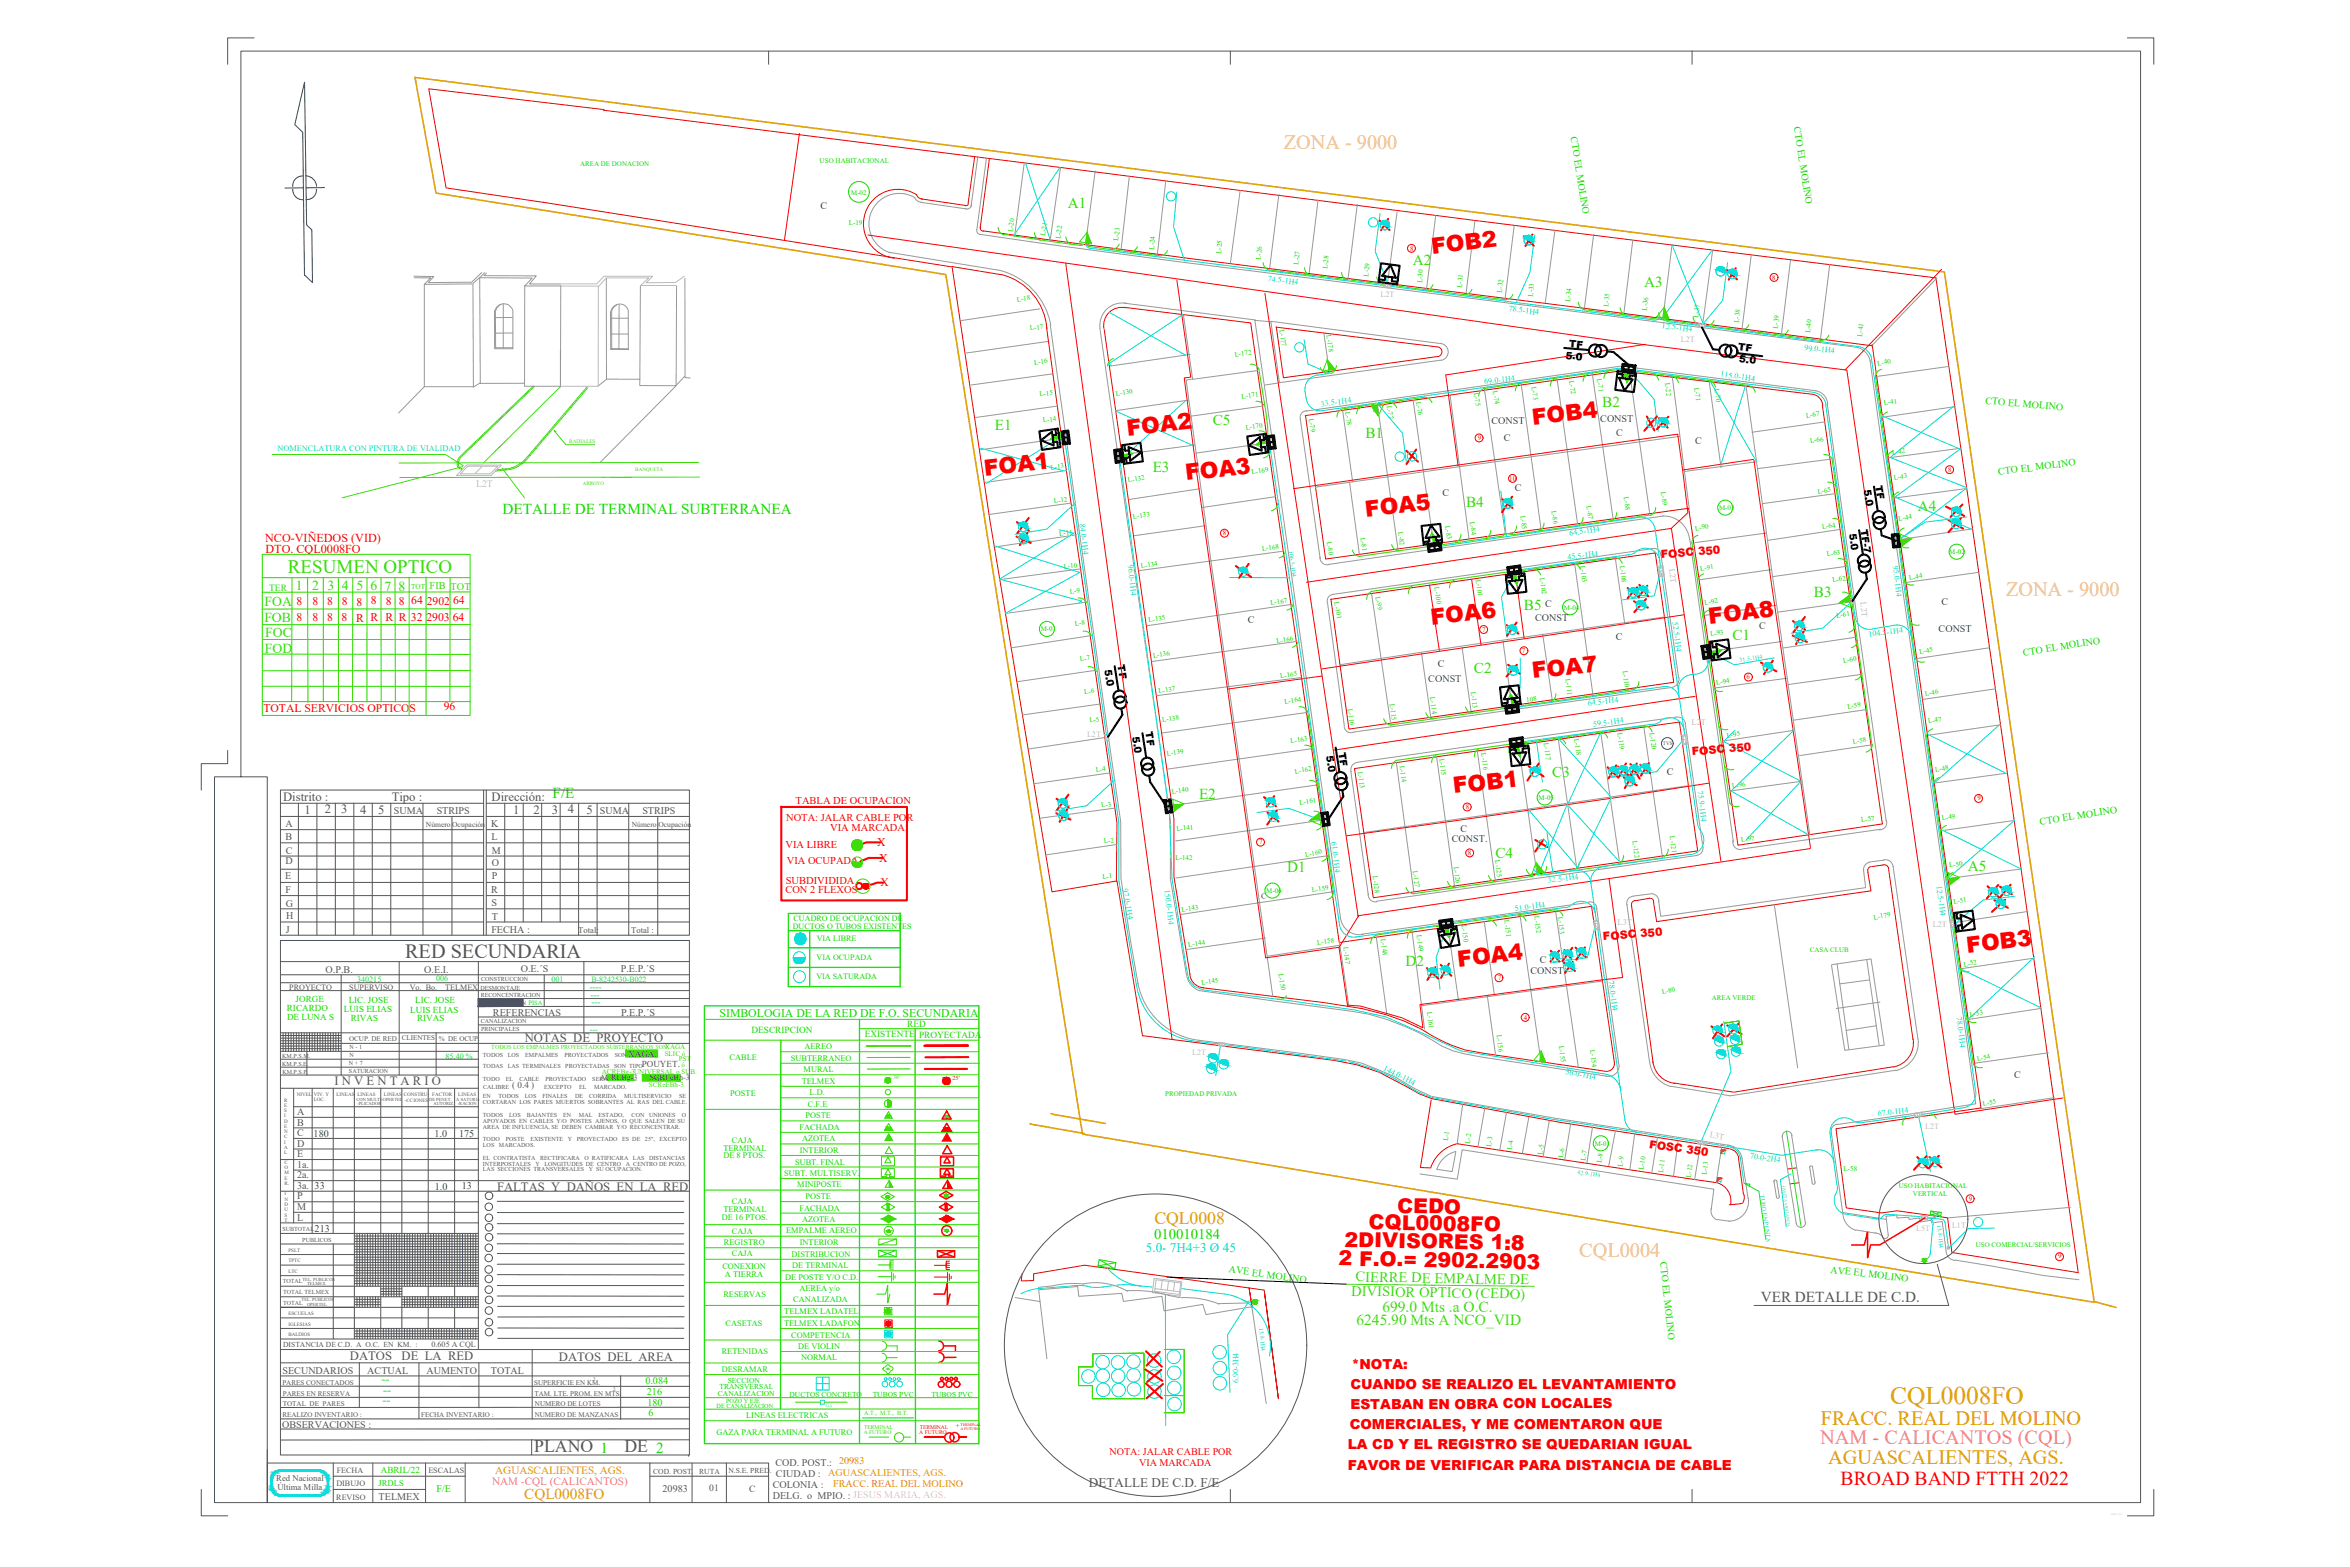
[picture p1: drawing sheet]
<svg xmlns="http://www.w3.org/2000/svg" width="914mm" height="610mm" viewBox="0 0 914 610" stroke-linecap="round" stroke-linejoin="round" font-family="sans-serif">
<defs><g id="words">
<text font-size="9.9" fill="#dda500" x="735.5" y="546.4">CQL0008FO</text>
<g font-size="8.7" fill="#f00">
<text x="557.2" y="98.8" transform="rotate(-7 557.2 98.8)">FOB2</text>
<text x="596.4" y="165.2" transform="rotate(-7 596.4 165.2)">FOB4</text>
<text x="438.7" y="169.4" transform="rotate(-7 438.7 169.4)">FOA2</text>
<text x="383.2" y="185.2" transform="rotate(-7 383.2 185.2)">FOA1</text>
<text x="461.5" y="186.9" transform="rotate(-7 461.5 186.9)">FOA3</text>
<text x="531.5" y="200.9" transform="rotate(-7 531.5 200.9)">FOA5</text>
<text x="557" y="243" transform="rotate(-7 557 243)">FOA6</text>
<text x="665.1" y="242.8" transform="rotate(-7 665.1 242.8)">FOA8</text>
<text x="596.4" y="263.9" transform="rotate(-7 596.4 263.9)">FOA7</text>
<text x="565.6" y="308.7" transform="rotate(-7 565.6 308.7)">FOB1</text>
<text x="765.5" y="370.7" transform="rotate(-7 765.5 370.7)">FOB3</text>
<text x="567.4" y="376.2" transform="rotate(-7 567.4 376.2)">FOA4</text>
</g>
<g font-size="8" fill="#f00">
<text x="543.7" y="471.9" transform="rotate(1 543.7 471.9)">CEDO</text>
<text x="532.5" y="478.2" transform="rotate(1 532.5 478.2)">CQL0008FO</text>
<text x="523.1" y="485" transform="rotate(1 523.1 485)">2DIVISORES 1:8</text>
<text x="520.8" y="492.3" transform="rotate(1 520.8 492.3)">2 F.O.= 2902.2903</text>
</g>
<g font-size="7.9" fill="#ddc16e">
<text x="499.5" y="58.1">ZONA - 9000</text>
<text x="780.5" y="231.9">ZONA - 9000</text>
<text x="614.5" y="489">CQL0004</text>
</g>
<text font-size="7.9" fill="#545454" x="157.6" y="372.8">RED SECUNDARIA</text>
<text font-size="7.9" fill="#ff7f00" x="708.6" y="554.3">FRACC. REAL DEL MOLINO</text>
<text font-size="7.9" fill="#f0f" x="708.3" y="561.6">NAM - CALICANTOS (CQL)</text>
<text font-size="7.9" fill="#dda500" x="711.4" y="569.4">AGUASCALIENTES, AGS.</text>
<text font-size="7.7" fill="#f00" x="716.2" y="577.8">BROAD BAND FTTH 2022</text>
<text font-size="7.4" fill="#37dd00" x="112" y="222.9">RESUMEN OPTICO</text>
<text font-size="6.9" fill="#dda500" x="449.2" y="476.1">CQL0008</text>
<g font-size="6.9" fill="#545454">
<text x="207.9" y="565">PLANO</text>
<text x="242.9" y="565">DE</text>
</g>
<g font-size="6" fill="#5cb800">
<text x="527.8" y="515.5">6245.90 Mts A NCO_VID</text>
<text x="537.9" y="510.3">699.0 Mts .a O.C.</text>
</g>
<g font-size="5.9" fill="#37dd00">
<text x="415.5" y="81">A1</text>
<text x="549.7" y="102.9">A2</text>
<text x="639.8" y="111.8">A3</text>
<text x="623.4" y="158.2">B2</text>
<text x="387.1" y="167.2">E1</text>
<text x="471.9" y="165.3">C5</text>
<text x="531.3" y="170.3">B1</text>
<text x="448.5" y="183.5">E3</text>
<text x="570.5" y="197.1">B4</text>
<text x="746.2" y="198.9">A4</text>
<text x="705.8" y="232.1">B3</text>
<text x="593" y="237.2">B5</text>
<text x="674.1" y="249.1">C1</text>
<text x="573.5" y="261.8">C2</text>
<text x="604" y="302.3">C3</text>
<text x="466.5" y="310.8">E2</text>
<text x="581.9" y="333.6">C4</text>
<text x="500.9" y="339.1">D1</text>
<text x="765.6" y="338.9">A5</text>
<text x="547" y="376">D2</text>
</g>
<g font-size="5.9" fill="#0d0">
<text x="195.6" y="199.8">DETALLE DE TERMINAL SUBTERRANEA</text>
<text x="215" y="310.5">F/E</text>
<text x="233.7" y="565.4">1</text>
<text x="255.4" y="565.2">2</text>
</g>
<text font-size="5.9" fill="#545454" x="685.1" y="506.6">VER DETALLE DE C.D.</text>
<text font-size="5.9" fill="#dda500" x="204" y="583.3">CQL0008FO</text>
<text font-size="5.7" fill="#0d0" x="449.1" y="482">010010184</text>
<g font-size="5.7" fill="#5cb800">
<text x="527.4" y="498.5" transform="rotate(1 527.4 498.5)">CIERRE DE EMPALME DE</text>
<text x="525.8" y="504" transform="rotate(1 525.8 504)">DIVISIOR ÓPTICO (CEDO)</text>
</g>
<g font-size="5.4" fill="#f00">
<text x="526" y="532.6">*NOTA:</text>
<text x="525.4" y="540.3">CUANDO SE REALIZO EL LEVANTAMIENTO</text>
<text x="525.4" y="548">ESTABAN EN OBRA CON LOCALES</text>
<text x="525.2" y="555.9">COMERCIALES, Y ME COMENTARON QUE</text>
<text x="524.4" y="563.8">LA CD Y EL REGISTRO SE QUEDARIAN IGUAL</text>
<text x="524.4" y="572">FAVOR DE VERIFICAR PARA DISTANCIA DE CABLE</text>
</g>
<g font-size="5.3" fill="#37dd00">
<text x="115.1" y="229.7">1</text>
<text x="121.5" y="229.7">2</text>
<text x="127.5" y="229.4">3</text>
<text x="133" y="229.5">4</text>
<text x="138.7" y="229.5">5</text>
<text x="144.1" y="229.5">6</text>
<text x="149.6" y="229.8">7</text>
<text x="155.1" y="229.7">8</text>
<text x="103" y="235.9">FOA</text>
<text x="102.9" y="242">FOB</text>
<text x="103.2" y="247.9">FOC</text>
<text x="103" y="254">FOD</text>
</g>
<text font-size="5.1" fill="#0dd" x="445.9" y="486.9">5.0- 7H4+3 Ø 45</text>
<text font-size="5.1" fill="#545454" x="423.7" y="578.3">DETALLE DE C.D. F/E</text>
<g font-size="4.9" fill="#545454">
<text x="110.2" y="311.5">Distrito :</text>
<text x="152.4" y="311.5">Tipo :</text>
<text x="191.3" y="311.5">Dirección:</text>
<text x="118.5" y="316.5">1</text>
<text x="126.4" y="316.4">2</text>
<text x="132.8" y="316.4">3</text>
<text x="140.2" y="316.6">4</text>
<text x="147.2" y="316.6">5</text>
<text x="199.7" y="316.5">1</text>
<text x="207.7" y="316.6">2</text>
<text x="214.8" y="316.7">3</text>
<text x="220.9" y="316.5">4</text>
<text x="228.2" y="316.6">5</text>
<text x="204.2" y="405.3">NOTAS DE PROYECTO</text>
<text x="130.2" y="422.3">I N V E N T A R I O</text>
<text x="193.4" y="463.2">FALTAS Y DAÑOS EN LA RED</text>
<text x="136.2" y="529.2">DATOS</text>
<text x="156.3" y="529.2">DE LA RED</text>
<text x="217.5" y="529.5">DATOS DEL AREA</text>
</g>
<g font-size="4.7" fill="#f00">
<text x="103.2" y="211">NCO-VIÑEDOS (VID)</text>
<text x="103.3" y="215">DTO. CQL0008FO</text>
</g>
<g font-size="4.7" fill="#00dd37">
<text x="148.4" y="538">--</text>
<text x="149.1" y="542.4">--</text>
<text x="148.9" y="546.3">--</text>
</g>
<g font-size="4.6" fill="#f00">
<text x="341.3" y="329">X</text>
<text x="342.1" y="335.4">X</text>
</g>
<text font-size="4.6" fill="#0d0" x="280" y="395.6">SIMBOLOGIA DE LA RED DE F.O. SECUNDARIA</text>
<g font-size="4.5" fill="#f00">
<text x="115.4" y="235.3">8</text>
<text x="121.7" y="235.3">8</text>
<text x="127.3" y="235.3">8</text>
<text x="133" y="235.4">8</text>
<text x="138.7" y="235.6">8</text>
<text x="144.3" y="235.1">8</text>
<text x="150.1" y="235.3">8</text>
<text x="155.2" y="235.4">8</text>
<text x="160" y="235">64</text>
<text x="166" y="235.2">2902</text>
<text x="176.3" y="235.1">64</text>
<text x="115.3" y="241.6">8</text>
<text x="121.5" y="241.6">8</text>
<text x="127.2" y="241.6">8</text>
<text x="132.9" y="241.7">8</text>
<text x="138.6" y="242">R</text>
<text x="144.2" y="241.5">R R R</text>
<text x="159.9" y="241.4">32</text>
<text x="165.9" y="241.5">2903</text>
<text x="176.2" y="241.4">64</text>
<text x="102.5" y="277.1">TOTAL SERVICIOS OPTICOS</text>
<text x="172.7" y="276.3">96</text>
</g>
<g font-size="4.4" fill="#f00">
<text x="646.4" y="217.2" transform="rotate(-5 646.4 217.2)">FOSC 350</text>
<text x="658.4" y="293.9" transform="rotate(-5 658.4 293.9)">FOSC 350</text>
<text x="342.6" y="344.7">X</text>
<text x="623.9" y="365.8" transform="rotate(-5 623.9 365.8)">FOSC 350</text>
<text x="641.6" y="446.4" transform="rotate(9 641.6 446.4)">FOSC 350</text>
</g>
<text font-size="4.3" fill="#dda500" x="192.7" y="573.3">AGUASCALIENTES, AGS.</text>
<text font-size="4.3" fill="#f0f" x="191.5" y="577.7">NAM -CQL (CALICANTOS)</text>
<g font-size="4.1" fill="#f00">
<text x="309.6" y="312.7">TABLA DE OCUPACION</text>
<text x="305.9" y="319.6">NOTA: JALAR CABLE POR</text>
<text x="323" y="323.2">VIA MARCADA:</text>
<text x="305.7" y="329.8">VIA LIBRE</text>
<text x="306.1" y="336.2">VIA OCUPADA</text>
<text x="305.6" y="347.5">CON 2 FLEXOS</text>
<text x="305.8" y="343.9">SUBDIVIDIDA</text>
</g>
<g font-size="4">
<text x="610.4" y="135" transform="rotate(5 610.4 135)">TF</text>
<text x="676.2" y="136.2" transform="rotate(7 676.2 136.2)">TF</text>
<text x="609.1" y="139.5" transform="rotate(5 609.1 139.5)">5.0</text>
<text x="676.6" y="140.8" transform="rotate(7 676.6 140.8)">5.0</text>
<text x="725.2" y="190.8" transform="rotate(81 725.2 190.8)">5.0</text>
<text x="729.7" y="189" transform="rotate(81 729.7 189)">TF</text>
<text x="719.5" y="207.7" transform="rotate(81 719.5 207.7)">5.0</text>
<text x="723.9" y="206" transform="rotate(81 723.9 206)">TF-7</text>
<text x="429.8" y="260.6" transform="rotate(81 429.8 260.6)">5.0</text>
<text x="434.9" y="258.8" transform="rotate(81 434.9 258.8)">TF</text>
<text x="440.6" y="286.7" transform="rotate(81 440.6 286.7)">5.0</text>
<text x="445.7" y="284.9" transform="rotate(81 445.7 284.9)">TF</text>
<text x="520.8" y="292.9" transform="rotate(81 520.8 292.9)">TF</text>
<text x="516.1" y="294.1" transform="rotate(81 516.1 294.1)">5.0</text>
</g>
<text font-size="4" fill="#37dd00" x="167.2" y="229.3">FIB TOT</text>
<g font-size="3.9" fill="#0d0">
<text x="611.2" y="53.5" transform="rotate(81 611.2 53.5)">CTO EL MOLINO</text>
<text x="698" y="49.6" transform="rotate(81 698 49.6)">CTO EL MOLINO</text>
<text x="772.4" y="157" transform="rotate(5 772.4 157)">CTO EL MOLINO</text>
<text x="777.6" y="184.8" transform="rotate(-7 777.6 184.8)">CTO EL MOLINO</text>
<text x="787.4" y="255.1" transform="rotate(-9 787.4 255.1)">CTO EL MOLINO</text>
<text x="793.9" y="320.9" transform="rotate(-9 793.9 320.9)">CTO EL MOLINO</text>
<text x="646" y="491" transform="rotate(84 646 491)">CTO EL MOLINO</text>
<text x="478" y="494.9" transform="rotate(8 478 494.9)">AVE EL MOLINO</text>
<text x="712.1" y="495.1" transform="rotate(7 712.1 495.1)">AVE EL MOLINO</text>
<text x="251.1" y="538.3">0.084</text>
<text x="251.7" y="542.7">216</text>
<text x="251.9" y="547">180</text>
<text x="252.4" y="551">6</text>
<text x="169.8" y="580.5">F/E</text>
</g>
<g font-size="3.9" fill="#004a95">
<text x="319.2" y="81.2">C</text>
<text x="580.3" y="164.9">CONST</text>
<text x="622.7" y="164.1">CONST</text>
<text x="585.2" y="171.6">C</text>
<text x="628.9" y="169.5">C</text>
<text x="659.6" y="172.9">C</text>
<text x="589.4" y="191.2">C</text>
<text x="561.2" y="193">C</text>
<text x="601.3" y="236">C</text>
<text x="755.5" y="235.5">C</text>
<text x="485.6" y="242.5">C</text>
<text x="597.3" y="241.8">CONST</text>
<text x="684.5" y="244.8">C</text>
<text x="754.3" y="246">CONST</text>
<text x="628.8" y="248.9">C</text>
<text x="559.5" y="259.3">C</text>
<text x="555.8" y="265.3">CONST</text>
<text x="648.6" y="301.5">C</text>
<text x="568.3" y="323.6">C</text>
<text x="564.9" y="327.5">CONST.</text>
<text x="599.1" y="374.6">C</text>
<text x="595.5" y="379.1">CONST</text>
<text x="783.8" y="419.5">C</text>
<text x="122" y="442.4">180</text>
<text x="169.1" y="442.5">1.0</text>
<text x="178.7" y="442.2">175</text>
<text x="122.4" y="462.5">33</text>
<text x="169.2" y="463">1.0</text>
<text x="179.7" y="462.5">13</text>
<text x="122.4" y="479.1">213</text>
</g>
<g font-size="3.9" fill="#545454">
<text x="153.2" y="316.6">SUMA</text>
<text x="169.9" y="316.6">STRIPS</text>
<text x="233.4" y="316.6">SUMA</text>
<text x="249.9" y="316.5">STRIPS</text>
<text x="111" y="321.8">A</text>
<text x="191.1" y="321.8">K</text>
<text x="111.2" y="326.7">B</text>
<text x="191.2" y="326.7">L</text>
<text x="111.2" y="332.1">C</text>
<text x="191.3" y="332.1">M</text>
<text x="111.1" y="336.3">D</text>
<text x="191.3" y="337">O</text>
<text x="111" y="342.1">E</text>
<text x="111" y="347.3">F</text>
<text x="191.1" y="347.4">R</text>
<text x="191.4" y="342.1">P</text>
<text x="111.2" y="352.7">G</text>
<text x="191.2" y="352.4">S</text>
<text x="111.3" y="357.7">H</text>
<text x="191.4" y="357.8">T</text>
<text x="111.2" y="362.8">J</text>
<text x="191.2" y="362.9">FECHA :</text>
<text x="126.7" y="378.4">O.P.B.</text>
<text x="165.1" y="378.4">O.E.I.</text>
<text x="202.6" y="378.2">O.E.´S</text>
<text x="241.6" y="378.2">P.E.P.´S</text>
<text x="191.8" y="395.1">REFERENCIAS</text>
<text x="241.6" y="395.1">P.E.P.´S</text>
<text x="115.6" y="433.8">A</text>
<text x="115.6" y="437.9">B</text>
<text x="115.6" y="442">C</text>
<text x="115.6" y="446.1">D</text>
<text x="115.6" y="450.2">E</text>
<text x="115.6" y="454.3">1a.</text>
<text x="115.6" y="458.4">2a.</text>
<text x="115.6" y="462.5">3a.</text>
<text x="115.6" y="466.6">P</text>
<text x="115.6" y="470.7">M</text>
<text x="115.6" y="474.8">L</text>
<text x="109.9" y="534.5">SECUNDARIOS</text>
<text x="142.9" y="534.7">ACTUAL</text>
<text x="165.9" y="534.7">AUMENTO</text>
<text x="191" y="534.6">TOTAL</text>
<text x="109.8" y="555.4">OBSERVACIONES :</text>
<text x="301.8" y="570.2">COD. POST.: 20983</text>
<text x="301.9" y="574.7">CIUDAD :</text>
<text x="257.8" y="580.4">20983</text>
<text x="300.7" y="579">COLONIA :</text>
<text x="147.3" y="583.5">TELMEX</text>
<text x="300.7" y="583.2">DELG. o MPIO. : JESUS MARIA, AGS.</text>
</g>
<g font-size="3.9" fill="#f00">
<text x="431.7" y="566">NOTA: JALAR CABLE POR</text>
<text x="443.2" y="570.4">VIA MARCADA</text>
</g>
<text font-size="3.9" fill="#dda500" x="322.2" y="574.3">AGUASCALIENTES, AGS.</text>
<text font-size="3.9" fill="#ff7f00" x="324.2" y="578.3">FRACC. REAL DEL MOLINO</text>
<text font-size="3.8" fill="#bababa" x="185.2" y="189.4">L2T</text>
<text font-size="3.7" fill="#37dd00" x="104.7" y="229.9">TER</text>
<g font-size="3.7" fill="#545454">
<text x="276" y="580.2">01</text>
<text x="291.6" y="580.3">C</text>
</g>
<g font-size="3.6" fill="#0d0">
<text x="292.4" y="401.8">DESCRIPCION</text>
<text x="353" y="399.7">RED</text>
<text x="336.5" y="403.5">EXISTENTE</text>
<text x="357.6" y="403.7">PROYECTADA</text>
</g>
<g font-size="3.5" fill="#0d0">
<text x="115" y="389.6">JORGE</text>
<text x="111.6" y="393.4">RICARDO</text>
<text x="133.8" y="393.8">LUIS ELIAS</text>
<text x="135.7" y="390.2">LIC. JOSE</text>
<text x="159.6" y="393.9">LUIS ELIAS</text>
<text x="161.5" y="390.3">LIC. JOSE</text>
<text x="111.7" y="396.9">DE LUNA S</text>
<text x="136.5" y="397.2">RIVAS</text>
<text x="162.3" y="397.4">RIVAS</text>
<text x="148.2" y="573">ABRIL/22</text>
</g>
<g font-size="3.5" fill="#00dd37">
<text x="229.5" y="385.1">----</text>
<text x="229.8" y="388.2">---</text>
<text x="230.2" y="391">---</text>
</g>
<g font-size="3.5" fill="#545454">
<text x="244.4" y="411.1">XAGA.</text>
<text x="249.7" y="415.2">POUYET.</text>
<text x="199.3" y="423.3">( 0.4 )</text>
</g>
<g font-size="3.4" fill="#545454">
<text x="225" y="362.8">Total:</text>
<text x="245.6" y="362.8">Total :</text>
<text x="107.5" y="576">Red Nacional</text>
<text x="107.9" y="579.7">Última Milla</text>
</g>
<text font-size="3.4" fill="#0d0" x="147.3" y="578">JRDLS</text>
<g font-size="3.3" fill="#bababa">
<text x="649.4" y="221.2" transform="rotate(83 649.4 221.2)">L2T</text>
<text x="723.9" y="234.4" transform="rotate(84 723.9 234.4)">L2T</text>
<text x="658.2" y="281.9">L2T</text>
<text x="629.4" y="359.7">L3T</text>
<text x="665.1" y="442.4" transform="rotate(10 665.1 442.4)">L3T</text>
</g>
<g font-size="3.2" fill="#0dd">
<text x="493.2" y="109.4" transform="rotate(7 493.2 109.4)">74.5-1H4</text>
<text x="586.9" y="121" transform="rotate(7 586.9 121)">78.5-1H4</text>
<text x="646.6" y="127.6" transform="rotate(7 646.6 127.6)">12.5-1H4</text>
<text x="702" y="136.2" transform="rotate(6 702 136.2)">99.0-1H4</text>
<text x="577.7" y="149.5" transform="rotate(-6 577.7 149.5)">69.0-1H4</text>
<text x="669.3" y="146.5" transform="rotate(8 669.3 146.5)">115.0-1H4</text>
<text x="514.1" y="158.2" transform="rotate(-7 514.1 158.2)">33.5-1H4</text>
<text x="107.9" y="175.5">NOMENCLATURA CON PINTURA DE VIALIDAD</text>
<text x="420.1" y="204" transform="rotate(83 420.1 204)">84.0-1H4</text>
<text x="610.8" y="208.5" transform="rotate(-9 610.8 208.5)">64.5-1H4</text>
<text x="438.8" y="219.9" transform="rotate(83 438.8 219.9)">96.0-1H4</text>
<text x="610.1" y="217.8" transform="rotate(-7 610.1 217.8)">45.5-1H4</text>
<text x="736.5" y="220.3" transform="rotate(83 736.5 220.3)">95.0-1H4</text>
<text x="650.8" y="241.8" transform="rotate(83 650.8 241.8)">52.5-1H4</text>
<text x="727.2" y="247.7" transform="rotate(-7 727.2 247.7)">104.5-1H4</text>
<text x="618" y="274.6" transform="rotate(-7 618 274.6)">64.5-1H4</text>
<text x="620.1" y="282.8" transform="rotate(-8 620.1 282.8)">59.5-1H4</text>
<text x="660.5" y="307.9" transform="rotate(83 660.5 307.9)">75.9-1H4</text>
<text x="518" y="327.6" transform="rotate(83 518 327.6)">61.0-1H4</text>
<text x="436.8" y="346" transform="rotate(80 436.8 346)">97.0-1H4</text>
<text x="453.1" y="346.2" transform="rotate(83 453.1 346.2)">150.0-1H4</text>
<text x="602.5" y="343.5" transform="rotate(-7 602.5 343.5)">32.5-1H4</text>
<text x="753.5" y="344.6" transform="rotate(82 753.5 344.6)">12.5-1H4</text>
<text x="589.5" y="354.5" transform="rotate(-8 589.5 354.5)">51.0-1H4</text>
<text x="625.9" y="381.6" transform="rotate(82 625.9 381.6)">78.0-1H4</text>
<text x="761.4" y="395.7" transform="rotate(83 761.4 395.7)">78.0-1H4</text>
<text x="538.1" y="416.2" transform="rotate(27 538.1 416.2)">144.0-1H4</text>
<text x="609.1" y="417.7" transform="rotate(12 609.1 417.7)">56.0-1H4</text>
<text x="730.8" y="434.2" transform="rotate(-7 730.8 434.2)">67.0-1H4</text>
<text x="680.8" y="450.5" transform="rotate(9 680.8 450.5)">70.0-2H4</text>
<text x="481.9" y="538.1" transform="rotate(-90 481.9 538.1)">6.90-3H4</text>
</g>
<g font-size="3.2" fill="#bababa">
<text x="537.2" y="115.6">L2T</text>
<text x="654.1" y="133.2">L2T</text>
<text x="423" y="286.8">L2T</text>
<text x="752.1" y="360.7">L2T</text>
<text x="463.9" y="410.4">L2T</text>
<text x="749.1" y="439.2">L2T</text>
<text x="745.6" y="478.9">L5T</text>
<text x="759.6" y="477.9" transform="rotate(-2 759.6 477.9)">L1T</text>
</g>
<text font-size="3.2" fill="#004a95" x="490.9" y="349.9" transform="rotate(-6 490.9 349.9)">C</text>
<g font-size="3.2" fill="#0d0">
<text x="308.8" y="358.3">CUADRO DE OCUPACION DE</text>
<text x="308.4" y="361.4">DUCTOS O TUBOS EXISTENTES</text>
<text x="317.8" y="366.1">VIA LIBRE</text>
<text x="317.8" y="373.4">VIA OCUPADA</text>
<text x="317.7" y="381">VIA SATURADA</text>
<text x="283.9" y="412.4">CABLE</text>
<text x="307.8" y="412.6">SUBTERRANEO</text>
<text x="313" y="408.2">AEREO</text>
<text x="312.7" y="417">MURAL</text>
<text x="311.9" y="421.8">TELMEX</text>
<text x="284.2" y="426.2">POSTE</text>
<text x="314.4" y="430.6">C.F.E</text>
<text x="315" y="426">L.D.</text>
<text x="313.4" y="435">POSTE</text>
<text x="311.1" y="439.8">FACHADA</text>
<text x="312.1" y="443.9">AZOTEA</text>
<text x="281.5" y="447.7">TERMINAL</text>
<text x="284.8" y="444.7">CAJA</text>
<text x="311.2" y="448.6">INTERIOR</text>
<text x="281.5" y="450.6">DE 8 PTOS.</text>
<text x="309.4" y="453.1">SUBT. FINAL</text>
<text x="305.2" y="457.6">SUBT. MULTISERV.</text>
<text x="310.2" y="461.8">MINIPOSTE</text>
<text x="313.4" y="466.5">POSTE</text>
<text x="281.5" y="471.4">TERMINAL</text>
<text x="284.8" y="468.4">CAJA</text>
<text x="311.1" y="470.9">FACHADA</text>
<text x="280.8" y="474.5">DE 16 PTOS.</text>
<text x="284.8" y="479.9">CAJA</text>
<text x="305.9" y="479.7">EMPALME AEREO</text>
<text x="312.1" y="475.5">AZOTEA</text>
<text x="281.7" y="484.4">REGISTRO</text>
<text x="311.2" y="484.4">INTERIOR</text>
<text x="284.8" y="488.6">CAJA</text>
<text x="308" y="489">DISTRIBUCION</text>
<text x="281.1" y="493.6">CONEXION</text>
<text x="282.1" y="496.8">A TIERRA</text>
<text x="305.5" y="497.9">DE POSTE Y/O C.D.</text>
<text x="308.3" y="493.4">DE TERMINAL</text>
<text x="311.1" y="502.3">AEREA y/o</text>
<text x="281.5" y="504.4">RESERVAS</text>
<text x="308.6" y="506.4">CANALIZADA</text>
<text x="282.3" y="515.8">CASETAS</text>
<text x="305.1" y="515.9">TELMEX LADAFON</text>
<text x="305.2" y="511.2">TELMEX LADATEL</text>
<text x="307.9" y="520.4">COMPETENCIA</text>
<text x="280.8" y="526.7">RETENIDAS</text>
<text x="310.6" y="524.6">DE VIOLIN</text>
<text x="280.8" y="533.9">DESRAMAR</text>
<text x="311.7" y="529.1">NORMAL</text>
<text x="290.3" y="551.8">LINEAS ELECTRICAS</text>
<text x="278.8" y="558.3">GAZA PARA TERMINAL A FUTURO</text>
</g>
<g font-size="3.2" fill="#00dd37">
<text x="138.9" y="381.9">340215</text>
<text x="169.7" y="381.6">006</text>
<text x="214.6" y="381.9">001</text>
<text x="229.5" y="401.6">---</text>
<text x="173.4" y="411.8">85.40 %</text>
</g>
<g font-size="3.2" fill="#545454">
<text x="112.6" y="385">PROYECTO</text>
<text x="135.9" y="385.1">SUPERVISO</text>
<text x="159.4" y="385">Vo. Bo.</text>
<text x="173.3" y="385">TELMEX</text>
<text x="233.4" y="420.3">ACREBg-3</text>
<text x="252.8" y="420.3">SCREeBh-3</text>
<text x="167.9" y="523.8">0.605 A CQL</text>
<text x="131" y="572.8">FECHA</text>
<text x="166.7" y="573.2">ESCALAS</text>
<text x="130.9" y="578.2">DIBUJO</text>
<text x="130.9" y="583.4">REVISO</text>
</g>
<text font-size="3.1" fill="#00dd37" x="230.1" y="381.9">B-8242530-B022</text>
<g font-size="3" fill="#545454">
<text x="165.7" y="321.5">Número</text>
<text x="175.9" y="321.8">Ocupación</text>
<text x="245.8" y="321.6">Número</text>
<text x="256.2" y="321.8">Ocupación</text>
<text x="110.2" y="524">DISTANCIA DE C.D. A O.C. EN KM. :</text>
<text x="254.2" y="573.4">COD. POST.</text>
<text x="272" y="573.3">RUTA</text>
<text x="283.4" y="573.2">N.S.E. PRED.</text>
</g>
<g font-size="2.9" fill="#0d0">
<text x="283.2" y="537.9">SECCION</text>
<text x="279.3" y="543.2">CANALIZACION</text>
<text x="280" y="540.5">TRANSVERSAL</text>
<text x="307.2" y="543.3">DUCTOS CONCRETO</text>
<text x="339.6" y="543.4">TUBOS PVC</text>
<text x="362.5" y="543.4">TUBOS PVC</text>
</g>
<g font-size="2.8" fill="#0d0">
<text x="318.9" y="63.2">USO HABITACIONAL</text>
<text x="330.2" y="87.6">L-19</text>
<text x="594" y="273.1" transform="rotate(-7 594 273.1)">108</text>
<text x="717.4" y="455.5">L-58</text>
</g>
<text font-size="2.8" fill="#37dd00" x="159.9" y="229.1">TOT</text>
<text font-size="2.8" fill="#f00" x="592.1" y="254.2">7</text>
<g font-size="2.8" fill="#545454">
<text x="135.8" y="404.8">OCUP. DE RED</text>
<text x="156.3" y="404.8">CLIENTES</text>
<text x="170.7" y="404.8">% DE OCUP.</text>
<text x="109.9" y="538.7">PARES CONECTADOS</text>
<text x="207.9" y="538.8">SUPERFICIE EN KM.</text>
<text x="110" y="543.1">PARES EN RESERVA</text>
<text x="208" y="543.1">TAM. LTE. PROM. EN MTS.</text>
<text x="109.9" y="551.3">REALIZO INVENTARIO :</text>
<text x="110" y="547.1">TOTAL DE PARES</text>
<text x="163.9" y="551.4">FECHA INVENTARIO :</text>
<text x="208.1" y="551.2">NUMERO DE MANZANAS</text>
<text x="208.1" y="546.9">NUMERO DE LOTES</text>
</g>
<g font-size="2.8" fill="#5cb800">
<text x="258.6" y="410.7">SLIC ó</text>
<text x="258.7" y="408.1">XAGA</text>
<text x="264.1" y="412.9">PST</text>
<text x="234.2" y="417.9">ACREBg-3UNIVERSAL o SUB.</text>
<text x="265.2" y="415.3">ó</text>
<text x="252.5" y="422.9">SCReEBh-3</text>
</g>
<g font-size="2.7" fill="#0d0">
<text x="225.7" y="64.7">AREA DE DONACION</text>
<text x="331.2" y="75.9">M-02</text>
<text x="394.1" y="90.3" transform="rotate(-83 394.1 90.3)">L-20</text>
<text x="406.7" y="91.9" transform="rotate(-80 406.7 91.9)">L-21</text>
<text x="412.7" y="93.1" transform="rotate(-83 412.7 93.1)">L-22</text>
<text x="435.1" y="93.8" transform="rotate(-82 435.1 93.8)">L-23</text>
<text x="449.1" y="97.1" transform="rotate(-85 449.1 97.1)">L-24</text>
<text x="475.1" y="98.8" transform="rotate(-85 475.1 98.8)">L-25</text>
<text x="490.6" y="101.1" transform="rotate(-85 490.6 101.1)">L-26</text>
<text x="505.3" y="102.9" transform="rotate(-85 505.3 102.9)">L-27</text>
<text x="516.6" y="104.8" transform="rotate(-85 516.6 104.8)">L-28</text>
<text x="532.5" y="107.6" transform="rotate(-85 532.5 107.6)">L-29</text>
<text x="553.3" y="110.2" transform="rotate(-85 553.3 110.2)">L-30</text>
<text x="568.8" y="112" transform="rotate(-83 568.8 112)">L-31</text>
<text x="584.4" y="114" transform="rotate(-84 584.4 114)">L-32</text>
<text x="395.8" y="117.4" transform="rotate(-7 395.8 117.4)">L-18</text>
<text x="596.4" y="115.4" transform="rotate(-84 596.4 115.4)">L-33</text>
<text x="610.9" y="117.5" transform="rotate(-83 610.9 117.5)">L-34</text>
<text x="625.9" y="119.4" transform="rotate(-85 625.9 119.4)">L-35</text>
<text x="640.8" y="120.8" transform="rotate(-83 640.8 120.8)">L-36</text>
<text x="660.8" y="123.7" transform="rotate(-83 660.8 123.7)">L-37</text>
<text x="676.5" y="125.7" transform="rotate(-83 676.5 125.7)">L-38</text>
<text x="400.9" y="128.5" transform="rotate(-7 400.9 128.5)">L-17</text>
<text x="497.8" y="128.4" transform="rotate(81 497.8 128.4)">L-177</text>
<text x="516.2" y="130.5" transform="rotate(81 516.2 130.5)">L-178</text>
<text x="691.7" y="127.9" transform="rotate(-83 691.7 127.9)">L-39</text>
<text x="704.3" y="129.6" transform="rotate(-83 704.3 129.6)">L-40</text>
<text x="724.5" y="131" transform="rotate(-83 724.5 131)">L-41</text>
<text x="402.5" y="141.8" transform="rotate(-7 402.5 141.8)">L-16</text>
<text x="480.6" y="138.8" transform="rotate(-9 480.6 138.8)">L-172</text>
<text x="730.7" y="142.2" transform="rotate(-11 730.7 142.2)">L-40</text>
<text x="610.6" y="148.2" transform="rotate(81 610.6 148.2)">L-72</text>
<text x="621.4" y="147.3" transform="rotate(81 621.4 147.3)">L-71</text>
<text x="647.9" y="148.8" transform="rotate(83 647.9 148.8)">L-22</text>
<text x="404.5" y="154.2" transform="rotate(-7 404.5 154.2)">L-15</text>
<text x="434.3" y="154" transform="rotate(-9 434.3 154)">L-130</text>
<text x="483.2" y="155.1" transform="rotate(-9 483.2 155.1)">L-171</text>
<text x="573.5" y="152.9" transform="rotate(81 573.5 152.9)">L-75</text>
<text x="580.9" y="152.3" transform="rotate(81 580.9 152.3)">L-74</text>
<text x="595.9" y="150.5" transform="rotate(81 595.9 150.5)">L-73</text>
<text x="659.2" y="150.8" transform="rotate(81 659.2 150.8)">L-71</text>
<text x="667.1" y="151.2" transform="rotate(81 667.1 151.2)">L-70</text>
<text x="523.4" y="160.4" transform="rotate(81 523.4 160.4)">L-78</text>
<text x="539.7" y="157.8" transform="rotate(81 539.7 157.8)">L-77</text>
<text x="551.1" y="156.5" transform="rotate(81 551.1 156.5)">L-76</text>
<text x="733.1" y="157.5" transform="rotate(-8 733.1 157.5)">L-41</text>
<text x="405.9" y="164.3" transform="rotate(-7 405.9 164.3)">L-14</text>
<text x="484.8" y="167.2" transform="rotate(-9 484.8 167.2)">L-170</text>
<text x="509.3" y="162.9" transform="rotate(81 509.3 162.9)">L-79</text>
<text x="702.9" y="162.5" transform="rotate(-9 702.9 162.5)">L-67</text>
<text x="704.4" y="172.4" transform="rotate(-9 704.4 172.4)">L-66</text>
<text x="736.4" y="177.1" transform="rotate(-11 736.4 177.1)">L-42</text>
<text x="408.9" y="182.7" transform="rotate(-7 408.9 182.7)">L-13</text>
<text x="487.2" y="184.5" transform="rotate(-9 487.2 184.5)">L-169</text>
<text x="439" y="187.6" transform="rotate(-9 439 187.6)">L-132</text>
<text x="646.3" y="191.5" transform="rotate(81 646.3 191.5)">L-89</text>
<text x="737" y="186.5" transform="rotate(-8 737 186.5)">L-43</text>
<text x="410.2" y="195.7" transform="rotate(-7 410.2 195.7)">L-12</text>
<text x="617.4" y="197" transform="rotate(81 617.4 197)">L-87</text>
<text x="631.8" y="193.4" transform="rotate(81 631.8 193.4)">L-88</text>
<text x="707.4" y="192.1" transform="rotate(-9 707.4 192.1)">L-65</text>
<text x="441" y="201.9" transform="rotate(-9 441 201.9)">L-133</text>
<text x="571.9" y="203" transform="rotate(81 571.9 203)">L-84</text>
<text x="591.6" y="200.8" transform="rotate(81 591.6 200.8)">L-85</text>
<text x="603.7" y="198.8" transform="rotate(81 603.7 198.8)">L-86</text>
<text x="668.9" y="198.4">M-03</text>
<text x="738.9" y="202.6" transform="rotate(-10 738.9 202.6)">L-44</text>
<text x="412.3" y="208.4" transform="rotate(-7 412.3 208.4)">L-11</text>
<text x="529.4" y="209.3" transform="rotate(81 529.4 209.3)">L-81</text>
<text x="544" y="207.1" transform="rotate(81 544 207.1)">L-82</text>
<text x="562.4" y="204.7" transform="rotate(81 562.4 204.7)">L-83</text>
<text x="659.8" y="206.4" transform="rotate(-10 659.8 206.4)">L-90</text>
<text x="709.1" y="205.8" transform="rotate(-9 709.1 205.8)">L-64</text>
<text x="491.2" y="214.4" transform="rotate(-9 491.2 214.4)">L-168</text>
<text x="516.3" y="210.8" transform="rotate(81 516.3 210.8)">L-80</text>
<text x="758.5" y="215.6">M-02</text>
<text x="414" y="221.3" transform="rotate(-7 414 221.3)">L-10</text>
<text x="444.1" y="221.1" transform="rotate(-9 444.1 221.1)">L-134</text>
<text x="614.9" y="220.2" transform="rotate(82 614.9 220.2)">L-103</text>
<text x="630.3" y="220.1" transform="rotate(82 630.3 220.1)">L-108</text>
<text x="711" y="216.5" transform="rotate(-9 711 216.5)">L-63</text>
<text x="574.2" y="225.6" transform="rotate(82 574.2 225.6)">L-101</text>
<text x="599.2" y="224.8" transform="rotate(82 599.2 224.8)">L-102</text>
<text x="661.7" y="222.1" transform="rotate(-8 661.7 222.1)">L-91</text>
<text x="713.1" y="226.5" transform="rotate(-9 713.1 226.5)">L-62</text>
<text x="743" y="225.8" transform="rotate(-11 743 225.8)">L-44</text>
<text x="416.4" y="231" transform="rotate(-7 416.4 231)">L-9</text>
<text x="535.2" y="232.2" transform="rotate(79 535.2 232.2)">L-99</text>
<text x="558.2" y="228.5" transform="rotate(82 558.2 228.5)">L-100</text>
<text x="494.5" y="235.4" transform="rotate(-9 494.5 235.4)">L-167</text>
<text x="519.1" y="234.4" transform="rotate(79 519.1 234.4)">L-101</text>
<text x="608.5" y="237.1">M-04</text>
<text x="663.4" y="235.3" transform="rotate(-10 663.4 235.3)">L-92</text>
<text x="405" y="245.6">M-01</text>
<text x="418.4" y="243.3" transform="rotate(-7 418.4 243.3)">L-8</text>
<text x="447" y="242.1" transform="rotate(-9 447 242.1)">L-135</text>
<text x="714.7" y="240.4" transform="rotate(-9 714.7 240.4)">L-61</text>
<text x="496.8" y="250.2" transform="rotate(-9 496.8 250.2)">L-166</text>
<text x="665.7" y="247.5" transform="rotate(-10 665.7 247.5)">L-93</text>
<text x="420.3" y="257.2" transform="rotate(-7 420.3 257.2)">L-7</text>
<text x="448.8" y="256" transform="rotate(-9 448.8 256)">L-136</text>
<text x="717.3" y="257.8" transform="rotate(-9 717.3 257.8)">L-60</text>
<text x="747.1" y="254.5" transform="rotate(-11 747.1 254.5)">L-45</text>
<text x="498.3" y="263.9" transform="rotate(-9 498.3 263.9)">L-165</text>
<text x="609.1" y="264" transform="rotate(82 609.1 264)">L-111</text>
<text x="631.4" y="261" transform="rotate(82 631.4 261)">L-110</text>
<text x="422" y="270" transform="rotate(-7 422 270)">L-6</text>
<text x="450.9" y="269.7" transform="rotate(-9 450.9 269.7)">L-137</text>
<text x="572.3" y="269.1" transform="rotate(82 572.3 269.1)">L-113</text>
<text x="667.9" y="266.5" transform="rotate(-10 667.9 266.5)">L-94</text>
<text x="499.9" y="273.7" transform="rotate(-9 499.9 273.7)">L-164</text>
<text x="524.5" y="275.7" transform="rotate(82 524.5 275.7)">L-116</text>
<text x="540.8" y="273.8" transform="rotate(82 540.8 273.8)">L-115</text>
<text x="556.4" y="271.2" transform="rotate(82 556.4 271.2)">L-114</text>
<text x="719" y="275.7" transform="rotate(-9 719 275.7)">L-59</text>
<text x="749.2" y="270.8" transform="rotate(-11 749.2 270.8)">L-46</text>
<text x="424" y="281" transform="rotate(-7 424 281)">L-5</text>
<text x="452.4" y="280.9" transform="rotate(-9 452.4 280.9)">L-138</text>
<text x="750.4" y="281.4" transform="rotate(-9 750.4 281.4)">L-47</text>
<text x="612.6" y="287.4" transform="rotate(82 612.6 287.4)">L-118</text>
<text x="629.4" y="285.2" transform="rotate(82 629.4 285.2)">L-119</text>
<text x="641.9" y="285" transform="rotate(82 641.9 285)">L-120</text>
<text x="672" y="287" transform="rotate(-9 672 287)">L-95</text>
<text x="454.1" y="294" transform="rotate(-9 454.1 294)">L-139</text>
<text x="502.3" y="289.1" transform="rotate(-9 502.3 289.1)">L-163</text>
<text x="576.4" y="293.1" transform="rotate(82 576.4 293.1)">L-116</text>
<text x="600.8" y="289.1" transform="rotate(82 600.8 289.1)">L-117</text>
<text x="721.1" y="289.5" transform="rotate(-9 721.1 289.5)">L-58</text>
<text x="544.6" y="297.8" transform="rotate(82 544.6 297.8)">L-114</text>
<text x="560.1" y="295.2" transform="rotate(82 560.1 295.2)">L-115</text>
<text x="426.5" y="300.4" transform="rotate(-7 426.5 300.4)">L-4</text>
<text x="504" y="300.9" transform="rotate(-9 504 300.9)">L-162</text>
<text x="528.3" y="300.2" transform="rotate(82 528.3 300.2)">L-113</text>
<text x="753.1" y="300.3" transform="rotate(-9 753.1 300.3)">L-48</text>
<text x="456" y="308.8" transform="rotate(-9 456 308.8)">L-140</text>
<text x="598.7" y="311.1">M-05</text>
<text x="674.1" y="306.7" transform="rotate(-10 674.1 306.7)">L-96</text>
<text x="428.6" y="314.1" transform="rotate(-7 428.6 314.1)">L-3</text>
<text x="505.8" y="313.1" transform="rotate(-9 505.8 313.1)">L-161</text>
<text x="457.9" y="323.3" transform="rotate(-7 457.9 323.3)">L-141</text>
<text x="724.3" y="319.9" transform="rotate(-9 724.3 319.9)">L-57</text>
<text x="755.7" y="319.2" transform="rotate(-8 755.7 319.2)">L-49</text>
<text x="429.7" y="328.1" transform="rotate(-7 429.7 328.1)">L-2</text>
<text x="635.2" y="327.3" transform="rotate(82 635.2 327.3)">L-122</text>
<text x="649.8" y="325.4" transform="rotate(82 649.8 325.4)">L-121</text>
<text x="677.7" y="327.7" transform="rotate(-10 677.7 327.7)">L-97</text>
<text x="457.4" y="334.7" transform="rotate(-1 457.4 334.7)">L-142</text>
<text x="508" y="333.2" transform="rotate(-9 508 333.2)">L-160</text>
<text x="581.7" y="334.7" transform="rotate(82 581.7 334.7)">L-125</text>
<text x="534.1" y="340.9" transform="rotate(82 534.1 340.9)">L-128</text>
<text x="549.8" y="338.8" transform="rotate(82 549.8 338.8)">L-127</text>
<text x="565.6" y="337.3" transform="rotate(82 565.6 337.3)">L-126</text>
<text x="758.6" y="337.5" transform="rotate(-8 758.6 337.5)">L-50</text>
<text x="429.1" y="342" transform="rotate(-7 429.1 342)">L-1</text>
<text x="492.7" y="347.4">M-06</text>
<text x="510.5" y="347.1" transform="rotate(-9 510.5 347.1)">L-159</text>
<text x="760.2" y="351.6" transform="rotate(-9 760.2 351.6)">L-51</text>
<text x="459.9" y="354.7" transform="rotate(-9 459.9 354.7)">L-143</text>
<text x="568.8" y="359.9" transform="rotate(83 568.8 359.9)">L-150</text>
<text x="585.4" y="358" transform="rotate(83 585.4 358)">L-151</text>
<text x="597" y="356.5" transform="rotate(83 597 356.5)">L-152</text>
<text x="606.2" y="356.8" transform="rotate(83 606.2 356.8)">L-153</text>
<text x="729.3" y="357.8" transform="rotate(-12 729.3 357.8)">L-179</text>
<text x="537.3" y="365.2" transform="rotate(83 537.3 365.2)">L-148</text>
<text x="551.3" y="363.7" transform="rotate(83 551.3 363.7)">L-149</text>
<text x="462.5" y="368.4" transform="rotate(-9 462.5 368.4)">L-144</text>
<text x="512.7" y="367.5" transform="rotate(-9 512.7 367.5)">L-158</text>
<text x="522.8" y="368.6" transform="rotate(83 522.8 368.6)">L-147</text>
<text x="704.2" y="370.3">CASA CLUB</text>
<text x="764.2" y="376.1" transform="rotate(-12 764.2 376.1)">L-52</text>
<text x="467.6" y="383.2" transform="rotate(-9 467.6 383.2)">L-145</text>
<text x="497.5" y="378.9" transform="rotate(80 497.5 378.9)">L-150</text>
<text x="646.9" y="386.7" transform="rotate(-12 646.9 386.7)">L-80</text>
<text x="666.1" y="389.2">AREA VERDE</text>
<text x="555.4" y="393.7" transform="rotate(83 555.4 393.7)">L-161</text>
<text x="766.6" y="395.6" transform="rotate(-11 766.6 395.6)">L-53</text>
<text x="582.4" y="402.7" transform="rotate(83 582.4 402.7)">L-156</text>
<text x="606.6" y="406.8" transform="rotate(83 606.6 406.8)">L-155</text>
<text x="618.8" y="408.6" transform="rotate(83 618.8 408.6)">L-154</text>
<text x="769.4" y="412.7" transform="rotate(-11 769.4 412.7)">L-54</text>
<text x="453.4" y="426.4">PROPIEDAD PRIVADA</text>
<text x="771.7" y="430.3" transform="rotate(-11 771.7 430.3)">L-55</text>
<text x="563.4" y="443.9" transform="rotate(-82 563.4 443.9)">L-1</text>
<text x="572" y="445" transform="rotate(-82 572 445)">L-2</text>
<text x="580.3" y="446.1" transform="rotate(-82 580.3 446.1)">L-3</text>
<text x="588.3" y="447.4" transform="rotate(-82 588.3 447.4)">L-4</text>
<text x="600.2" y="449.2" transform="rotate(-82 600.2 449.2)">L-5</text>
<text x="620.5" y="445.7">M-01</text>
<text x="608.3" y="450.5" transform="rotate(-82 608.3 450.5)">L-6</text>
<text x="616.9" y="451.5" transform="rotate(-82 616.9 451.5)">L-7</text>
<text x="623.2" y="452.6" transform="rotate(-82 623.2 452.6)">L-8</text>
<text x="631.3" y="454" transform="rotate(-82 631.3 454)">L-9</text>
<text x="639.6" y="455.3" transform="rotate(-82 639.6 455.3)">L-10</text>
<text x="647.1" y="456.4" transform="rotate(-82 647.1 456.4)">L-11</text>
<text x="657.9" y="458.2" transform="rotate(-82 657.9 458.2)">L-12</text>
<text x="664" y="457.2" transform="rotate(-82 664 457.2)">L-13</text>
<text x="738.9" y="462.2">USO HABITACIONAL</text>
<text x="744.4" y="465.3">VERTICAL</text>
<text x="768.8" y="485.3">USO COMERCIAL/SERVICIOS</text>
</g>
<g font-size="2.7" fill="#f00">
<text x="548.7" y="97.5">8</text>
<text x="689.6" y="108.9">8</text>
<text x="575" y="171.2">9</text>
<text x="758.1" y="183.6">8</text>
<text x="587.3" y="186.9">10</text>
<text x="475.9" y="208">8</text>
<text x="576.8" y="245.8">7</text>
<text x="679.6" y="264.3">6</text>
<text x="769.4" y="311.2">9</text>
<text x="570.4" y="314.8">8</text>
<text x="490" y="328.5">7</text>
<text x="571.1" y="332.7">8</text>
<text x="582.8" y="381.1">7</text>
<text x="592.9" y="396.6">4</text>
<text x="766.1" y="467.2">9</text>
<text x="800.8" y="489.5">9</text>
<text x="371.9" y="555.4">+</text>
</g>
<g font-size="2.4" fill="#0dd">
<text x="501.7" y="214.4" transform="rotate(83 501.7 214.4)">106.5-1H4</text>
<text x="677" y="257.7" transform="rotate(-10 677 257.7)">31.5-1H4</text>
<text x="613.7" y="456.8" transform="rotate(8 613.7 456.8)">42.9-1H4</text>
<text x="684.9" y="464.9" transform="rotate(82 684.9 464.9)">TUBO EN PUNTA</text>
<text x="753.8" y="476.6" transform="rotate(84 753.8 476.6)">13.8-1H4</text>
<text x="490" y="516.8" transform="rotate(84 490 516.8)">13.8-1H4</text>
</g>
<g font-size="2.4" fill="#545454">
<text x="187.2" y="381.8">CONSTRUCCION</text>
<text x="186.9" y="385">DESMONTAJE</text>
<text x="187.1" y="388">RECONCENTRACION</text>
<text x="186.9" y="390.9">CANALIZACION PISA</text>
<text x="187" y="398.1">CANALIZACION</text>
<text x="187.2" y="401.1">PRINCIPALES</text>
<text x="109.8" y="411.6">KM.P.S.M.</text>
<text x="136" y="408.1">N - 1</text>
<text x="136" y="411.1">N</text>
<text x="187.9" y="411.1">TODOS</text>
<text x="197.6" y="411.1">LOS</text>
<text x="204.4" y="411.1">EMPALMES</text>
<text x="219.6" y="411.1">PROYECTADOS</text>
<text x="239.2" y="411.1">SON</text>
<text x="109.8" y="414.6">KM.P.S.E.</text>
<text x="109.9" y="417.7">KM.P.S.P.</text>
<text x="135.8" y="414.2">N + 7</text>
<text x="135.8" y="417.5">SATURACION</text>
<text x="187.9" y="415.4">TODAS</text>
<text x="197.6" y="415.4">LAS TERMINALES</text>
<text x="220" y="415.4">PROYECTADAS</text>
<text x="238.9" y="415.4">SON TIPO</text>
<text x="187.9" y="420.4">TODO</text>
<text x="188" y="423.5">CALIBRE</text>
<text x="196.8" y="420.4">EL</text>
<text x="202.1" y="420.4">CABLE</text>
<text x="211.7" y="423.5">EXCEPTO</text>
<text x="212.2" y="420.4">PROYECTADO</text>
<text x="225.3" y="423.5">EL</text>
<text x="230.5" y="420.4">SERA</text>
<text x="231.2" y="423.5">MARCADO.</text>
<text x="255.4" y="420.4">Y</text>
<text x="187.9" y="427.3">EN</text>
<text x="187.9" y="429.6">CORTARAN LOS PARES MUERTOS SOBRANTES AL RAS DEL CABLE.</text>
<text x="194" y="427.3">TODOS</text>
<text x="204.3" y="427.3">LOS</text>
<text x="211.1" y="427.3">FINALES</text>
<text x="223.8" y="427.3">DE</text>
<text x="229.3" y="427.3">CORRIDA</text>
<text x="242.9" y="427.3">MULTISERVICIO</text>
<text x="264.2" y="427.3">SE</text>
<text x="187.9" y="434.7">TODOS</text>
<text x="187.9" y="437">APOYADOS EN CABLES Y/O POSTES AJENOS, O QUE SALEN DE SU</text>
<text x="198.2" y="434.7">LOS</text>
<text x="205" y="434.7">BAJANTES</text>
<text x="219.2" y="434.7">EN</text>
<text x="225.3" y="434.7">MAL</text>
<text x="232.9" y="434.7">ESTADO,</text>
<text x="245.8" y="434.7">CON</text>
<text x="252.5" y="434.7">UNIONES</text>
<text x="265.3" y="434.7">O</text>
<text x="187.9" y="439.3">AREA DE INFLUENCIA, SE DEBEN CAMBIAR Y/O RECONCENTRAR.</text>
<text x="187.9" y="443.8">TODO</text>
<text x="196.8" y="443.8">POSTE</text>
<text x="206.4" y="443.8">EXISTENTE</text>
<text x="220.9" y="443.8">Y</text>
<text x="224.4" y="443.8">PROYECTADO</text>
<text x="242.1" y="443.8">ES DE</text>
<text x="251" y="443.8">25&quot;,</text>
<text x="256.7" y="443.8">EXCEPTO</text>
<text x="187.9" y="446.1">LOS</text>
<text x="194.1" y="446.1">MARCADOS.</text>
<text x="187.9" y="451.3">EL CONTRATISTA</text>
<text x="187.9" y="453.4">INTERPOSTALES</text>
<text x="187.9" y="455.6">LAS SECCIONES TRANSVERSALES</text>
<text x="208.3" y="453.4">Y</text>
<text x="210.2" y="451.3">RECTIFICARA</text>
<text x="211.8" y="453.4">LONGITUDES DE CENTRO</text>
<text x="227.4" y="451.3">O RATIFICARA</text>
<text x="229.1" y="455.6">Y SU OCUPACION.</text>
<text x="243.5" y="453.4">A CENTRO DE POZO,</text>
<text x="246.3" y="451.3">LAS</text>
<text x="252.5" y="451.3">DISTANCIAS</text>
<text x="109.9" y="478.8">SUBTOTAL</text>
<text x="117.6" y="483">PUBLICOS</text>
<text x="110" y="499.2">TOTAL</text>
<text x="110.2" y="503.4">TOTAL TELMEX</text>
<text x="110.2" y="507.5">TOTAL</text>
</g>
<text font-size="2.4" fill="#5cb800" x="191.2" y="408.1">TODOS LOS EMPALMES PROYECTADOS SUBTERRANEOS SON</text>
<text font-size="2.4" fill="#f00" x="370.6" y="420.1">25'</text>
<g font-size="2.4" fill="#0d0">
<text x="282.6" y="545.8">POZO Y EJE</text>
<text x="278.9" y="547.9">DE CANALIZACION</text>
</g>
<text font-size="2.4" fill="#37dd00" x="336.3" y="550.5">A.T., M.T., B.T.</text>
<g font-size="2.2" fill="#37dd00">
<text x="336.2" y="556">TERMINAL</text>
<text x="336.1" y="558">A FUTURO</text>
</g>
<g font-size="2.2" fill="#f00">
<text x="357.7" y="558">A FUTURO</text>
<text x="357.9" y="555.9">TERMINAL</text>
</g>
<text font-size="2.1" fill="#5cb800" x="221.5" y="172.5">RADIALES</text>
<text font-size="2.1" fill="#37dd00" x="347.7" y="419.8">30'</text>
<text font-size="2.1" fill="#0dd" x="321.3" y="547.4">G1</text>
<g font-size="2" fill="#5cb800">
<text x="247.2" y="183.3">BANQUETA</text>
<text x="226.7" y="188.5">ARROYO</text>
</g>
<text font-size="2" fill="#004a95" x="647.1" y="290">TVS</text>
<g font-size="2" fill="#545454">
<text x="110.6" y="428.5">R</text>
<text x="110.6" y="430.6">E</text>
<text x="115.5" y="426.4">NIVEL</text>
<text x="122.1" y="426.5">VIV. Y</text>
<text x="122.1" y="428.2">LOC.</text>
<text x="130.9" y="426.5">LINEAS</text>
<text x="139.1" y="426.4">LINEAS</text>
<text x="149.4" y="426.4">LINEAS</text>
<text x="157.2" y="426.4">CONSTRU-</text>
<text x="157.6" y="428.6">-CCIONES</text>
<text x="168.2" y="426.2">FACTOR</text>
<text x="178.3" y="426.5">LINEAS</text>
<text x="110.6" y="432.6">S</text>
<text x="110.6" y="434.7">I</text>
<text x="110.6" y="436.7">D</text>
<text x="110.6" y="438.8">E</text>
<text x="110.6" y="440.8">N</text>
<text x="110.6" y="442.9">C</text>
<text x="110.6" y="445">I</text>
<text x="110.6" y="447">A</text>
<text x="110.6" y="449.1">L</text>
<text x="110.7" y="452.8">C</text>
<text x="110.7" y="454.8">O</text>
<text x="110.7" y="456.8">M</text>
<text x="110.7" y="458.9">E</text>
<text x="110.7" y="460.9">R.</text>
<text x="110.7" y="465">I</text>
<text x="110.7" y="467.1">N</text>
<text x="110.7" y="469.1">D</text>
<text x="110.7" y="471.2">U</text>
<text x="110.7" y="473.3">S</text>
<text x="110.7" y="475.3">T.</text>
<text x="112.2" y="487">PSLT</text>
<text x="112.2" y="491.1">TPTC</text>
<text x="112.2" y="495.2">LTC</text>
<text x="112.2" y="511.6">ESCUELAS</text>
<text x="112.2" y="515.8">IGLESIAS</text>
<text x="112.2" y="519.9">BALDIOS</text>
<text x="230.9" y="537.2">2</text>
<text x="238.5" y="541.1">2</text>
</g>
<g font-size="1.8" fill="#545454">
<text x="138.7" y="428.3">CON MULTI-OPERTEL</text>
<text x="139" y="430">-PLICADOR</text>
<text x="166.9" y="428.3">DE PENET.</text>
<text x="168.6" y="430">AUTORIZ.</text>
<text x="177.6" y="428.2">A SATURU-</text>
<text x="178.1" y="429.9">-RACION</text>
<text x="117.7" y="498.3">TEL. PUBLICOS</text>
<text x="119.5" y="499.9">TELMEX</text>
<text x="117.4" y="506.2">TEL. PUBLICOS</text>
<text x="119.5" y="507.9">OPERTEL</text>
</g>
<text font-size="1.6" fill="#0dd" x="693.6" y="461.2" transform="rotate(83 693.6 461.2)">CASETA VIGILANCIA</text>
<g font-size="1.5" fill="#f00">
<text x="373.7" y="556.2">A FUTURO</text>
<text x="373.8" y="554.8">TERMINAL</text>
</g>
</g></defs>
<!-- layer: MARCOS CONSTRUCCION -->
<g fill="#545454" stroke="#545454" stroke-width=".39">
<path d="M186 388.5h17.6v3z"/>
<path d="M186 388.5v3h17.6zM186 391.5h17.6z"/>
<circle cx="267.9" cy="566.3" r=".12"/>
</g>
<!-- layer: ACOMETIDAS EXISTENTES PRINCIPALES -->
<path d="M207.5 150.2l-28.8 27.7a2.82 2.82 0 0 0 1.1 4.7M207.9 150.4l-28.7 27.6a4.3 4.3 0 0 0-.7 3.5l1.5 .9M228.5 150.4l-22.6 26.5a13.9 13.9 0 0 1-12.5 5.9M228.8 150.8l-22.7 26.5a13.5 13.5 0 0 1-7.4 5.3l-5.9 .7" fill="none" stroke="#5cb800" stroke-width=".39"/>
<!-- layer: DETALLES DE EDIFICIOS -->
<path d="M218.1 136.3v14.2M218 150.5l-29.9 29.6M105.9 176.8h67.4l6.9 4.4M216.3 167.8l-.7-.3 4.6 5.5h11.1M271.9 179.9l-116.6 .2M180 181.6l-46.9 12.1M195.4 182.1l8.7 11.6M272.2 185.6l-116.6 .2M523.8 499.6l73.3 .8" fill="none" stroke="#5cb800" stroke-width=".39"/>
<!-- layer: POZOS RECTANGULARES EXISTENTES -->
<g fill="none" stroke="#bababa" stroke-width=".39">
<path d="M538.4 110.2l3.1 .4-.2 1.5-3-.4zM538.7 110.6l2.4 .3-.1 .8-2.4-.3zM539.9 110.7l-.1 .9M661 125.9l2.7 .3-.2 1.4-2.7-.4zM661.2 126.2l2.1 .3-.1 .7-2.1-.2zM662.3 126.3l-.1 .8M179.2 184.3l2.8-2.9h11.7l-2.9 2.9-11.5 .2M181.6 180.9h13.5l-3.9 4h-13.5zM187.6 181.5l-2.8 2.8M645 220.3l2.1-.3 .5 4-2 .3zM645.5 220.6l1.2-.1 .4 3.2-1.1 .1zM646.9 222.1l-1.2 .1"/>
<path d="M720.3 233.1l.9-.1 .3 1.8-1 .1zM720.5 233.3l.5-.1 .2 1.4-.5 .1zM721.1 233.9l-.5 .1M429.8 285.8l1.3-.2 .5 2.6-1.3 .2zM430.2 286.1l.7-.2 .3 2.1-.7 .1zM431.1 286.9l-.8 .2M654.4 286l1.9-.2 .4 3.7-1.9 .2zM654.8 286.3l1.1-.1 .3 3-1 .1zM656.1 287.7l-1.1 .1M620.1 358.1l1.7-.2 .6 3.5-1.7 .3zM620.5 358.4l1.1-.2 .5 3-1.1 .2zM621.7 359.2l-1 .2"/>
<path d="M758.7 357.8l1.5-.2 .4 3.1-1.5 .2zM759 358l1-.1 .3 2.6-.9 .1zM760.1 358.8l-1 .1M760.2 359.6l-.9 .1M621.9 360.2l-1.1 .2M474.3 405.5l2.4 .3-.1 1.2-2.5-.3zM474.5 405.8l2 .2-.1 .7-2-.2zM475.5 405.9l-.1 .7M744.7 433.1l3.4-.5 .2 1.6-3.4 .5zM745 433.3l2.8-.4 .2 1-2.8 .4zM746 433.2l.1 1M746.9 433.1l.1 1"/>
<path d="M660.7 443.7l2.6 .4-.2 1.3-2.6-.5zM660.9 444l2.2 .3-.2 .8-2.1-.4zM661.6 444.1l-.1 .7M662.3 444.2l-.1 .8M747.6 472.7l2.5 .3-.1 1.4-2.6-.4zM747.6 473.7l2.3 .2M747.7 472.8l2.3 .3-.2 1.1-2.2-.3zM748.3 472.9l-.1 .8M748.8 473l-.1 .8M749.4 473.1l-.1 .8M449.1 497.3l10.8 1.4-.7 5.5-10.8-1.4zM449.8 497.9l9.7 1.2-.6 4.5-9.6-1.2z"/>
<path d="M452.2 498.2l-.4 3.4M454.7 498.5l-.5 3.4M457.1 498.8l-.5 3.4M757.6 485l.9-.2 .2 1-.9 .2zM757.9 485.1l.4-.1 .2 .7h-.6zM449.4 501.3l9.6 1.2"/>
</g>
<!-- layer: DETALLES DE EDIFICIOS -->
<g fill="#5cb800" stroke="#5cb800" stroke-width=".39">
<path d="M243.4 408.6l12.5-.1z"/>
<path d="M243.5 409.7h12.4v1.4z"/>
<path d="M243.4 408.6l12.5 1.1v-1.1zM243.4 408.6l12.5 1.1h-12.4z"/>
<path d="M243.5 411.1h12.4zM243.5 409.7l12.4 1.4h-12.4z"/>
<path d="M236.5 418.1l9.9 .1zM236.3 418.2h10.1z"/>
<path d="M236.3 418.2l10.1 2.1v-2.1zM236.3 418.2l10.1 2.1h-10z"/>
<path d="M249.8 418.1l14.9 .2v-.2zM249.8 418.1l14.9 .2h-14.8z"/>
<path d="M249.9 418.3l14.8 2.3v-2.3zM249.9 418.3l14.8 2.3h-14.8z"/>
</g>
<!-- layer: PLANIMETRIA 2003 -->
<g fill="none" stroke="#d00" stroke-width=".39">
<path d="M234.8 42.9l166.4 20.8 171.8 21.9 180.3 22.5M235 42.6l-68.2-8 6.8 38.5 37.9 5.6M211.3 78.7l159.3 25.2M356.7 75.9l.9 1.1 1.3 .4M356.7 75.8a13.4 13.4 0 0 0-19.9 6.8 13.4 13.4 0 0 0 11.2 17.8M358.4 77.4l17.1 2.5M379.3 60.8l-2.6 18.5-.5 .7-.6-.1M385 61.7l-3.6 26.9M381.5 88.3a1.22 1.22 0 0 0 1.2 1.6M382.6 89.8l81.5 10.9 154.4 19.5 110.1 14.3M370.4 103.7l19.3 3.2M370.6 104.4l14.5 97.6 24.2 144.9 25.3-4.2 10 60.3"/>
<path d="M389.7 106.8a23.3 23.3 0 0 1 17.6 21M437.6 119.6l49 6 34.5 241.1 98.2-14.1 8.8 60.5a3.1 3.1 0 0 1-3.1 3.7l-47.3-7a54.1 54.1 0 0 1-24.8-9.5l-6.4-3-7-2.5-9.4-2.4-15.3-2.4-46.7-5.7M438.1 119.7a7 7 0 0 0-8.6 8.1M753.3 108.4l12.7 86.8 42.7 299.9M407.2 127.2l6.1 45 21.3 148-.2 22.3M429.6 128.2l27.2 190.4v22.5l6.2 38M496.5 127.3l62.5 7.6M496.6 127.2l2.8 19.8 59.9-8.3a1.9 1.9 0 0 0 1.8-2 1.9 1.9 0 0 0-2.1-1.8M728.5 134l42.3 297-56.4 8.1 4 30.8M704.9 153.4l-74.4-9.1-122.6 17.4M705.2 153.3a4.7 4.7 0 0 1 4 4.6M709.1 157.7l23.3 162.8-56.1 8.3-19.2-131.1-141.3 19.8-7.8-55.9"/>
<path d="M517.8 233.2l126.3-18.1 7.2 50.3-126.4 18.2-7-50.3M527.1 299l7.3 50.3 126.2-18.3-7.1-50.1-126.4 18.1M726.8 339.3l1.2 7.3-83.4 11.9-1.2-7.5M728.1 337.1a1.45 1.45 0 0 0-1.2 2.2M732.6 336.5a1.75 1.75 0 0 1 2.3 1.6M732.7 336.5l-4.3 .6M734.9 338.3l9.5 66.1M634.8 352l8.5 61.6M636.6 350.4a1.56 1.56 0 0 0-1.7 2.1M641.7 349.5a1.34 1.34 0 0 1 1.7 1.5M641.8 349.5l-5.5 .9M463 378.8a5.7 5.7 0 0 0 5.3 5.5"/>
<path d="M444.7 402.9l74.5 9.6 8.7 1.7 8.7 2.9 15.8 8.5 4.8 1.8 49.8 9.2 65.8 10.2M643.2 413.1a9.6 9.6 0 0 0 8.5 8.3M736.6 415l-62 9.9M744.4 404.1a9.5 9.5 0 0 1-7.7 11M556.9 427.9l-4.2 26.3 4.1 .1M651.3 421.3l23.1 3.5M567.1 445l100.9 15.1a7.3 7.3 0 0 1 5.3 8.6M567.4 444.9a14.2 14.2 0 0 0-10.7 9.2M673.1 447a4.1 4.1 0 0 1 3.5 3.9M676.5 450.7l1.9 13.9M677.7 468.2l-4.8 .5M678.6 464.6l.1 1.8-.7 1.7"/>
<path d="M718.5 469.9l13.6 2 6.1-.9 19.6 2.8 1.7 13.5 49.1 7.8M397.7 495.6l-.3 2.7 4.8-.1v-2.7l19.8-3.3 69.9 9.7 .1 .9"/>
</g>
<!-- layer: PLANIMETRIA 2003 NO DEFINIDA -->
<g fill="none" stroke="#d00" stroke-width=".39">
<path d="M486 501v.1M486 501.1l.1 .1M486.1 501.3v.2M486.1 501.2v.1M486.1 501.6h.1M486.1 501.7v.1M486.1 501.6v.1M486.1 501.8l.1 .3M486.2 502.1v.1M486.2 502.2l.1 .6M486.3 502.8h.1M486.3 502.9l.1 .2"/>
<path d="M486.4 503.2h.1M486.4 503.1v.1M486.4 503.3v.3M486.4 503.7l.1 .1M486.5 503.9h.1M486.5 504v.3M486.5 503.9v.1M486.5 504.3v.1M486.5 504.4l.1 .1M486.6 504.5v.2M486.6 504.7v.1M486.6 504.9v.1"/>
<path d="M486.6 504.8v.1M486.6 505l.1 .3M486.7 505.3v.1M486.7 505.5l.1 .2M486.7 505.4v.1M486.8 505.7v.1M486.8 505.9v.1M486.8 505.8v.1M486.8 506v.3M486.8 506.3l.1 .1M486.9 506.4v.3M486.9 506.7v.2"/>
<path d="M486.9 507h.1M486.9 506.9h.1M487 507.1v.3M487 507.5l.1 .3M487.1 507.9h.1M487.1 508h.1M487.1 508v.1M487.1 508.1l.1 .3M487.2 508.5h.1M492 502.7v.3M492 503v.1M492 503.1h.1"/>
<path d="M492.1 503.2v.3M492.1 503.5h.1M492.1 503.6h.1M492.1 503.6l.1 .3M492.2 504.1h.1M492.2 504h.1M492.2 504.2h.1M492.2 504.2v.1M492.2 504.3v.2M492.2 504.6h.1M492.3 504.6v.1M492.3 504.7v.3"/>
<path d="M492.3 505.1h.1M492.3 505.1l.1 .4M492.4 505.6v.6M492.5 506.2v.5M492.5 506.7v.1M492.5 506.8h.1M492.6 506.9h.1M492.6 506.9v.3M492.6 507.2h.1M492.6 507.3h.1M492.6 507.4h.1M492.6 507.4l.1 .4"/>
<path d="M492.7 507.8h.1M492.7 507.9h.1M492.7 507.9v.1M492.7 508v.1M492.7 508.1v.2M492.7 508.3v.1M492.7 508.4l.1 .1M492.8 508.5v.1M492.8 508.6l.1 .6M492.9 509.3v.6M493 509.9v.1M493 510v.1"/>
<path d="M493 510.1h.1M493 510.2v.3M493 510.5h.1M493 510.6h.1M493 510.7l.1 .2M493.1 511h.1M493.1 511.1h.1M493.1 511.2h.1M493.1 511.2v.1M493.1 511.3l.1 .3M493.2 511.6v.1M493.2 511.7v.1"/>
<path d="M493.2 511.8l.1 .4M493.3 512.2v.6M493.3 512.8l.1 .9M493.4 513.7l.1 .1M493.5 513.8h.1M493.5 513.9h.1M493.5 514v.2M493.5 514.2v.1M493.5 514.3h.1M493.5 514.4l.1 .3M493.6 514.7h.1M493.6 514.8h.1"/>
<path d="M493.6 514.9h.1M493.6 514.9v.1M493.6 515l.1 .3M493.7 515.4h.1M493.7 515.4v.1M493.7 515.5v.1M493.7 515.6v.2M493.7 515.9l.1 .6M493.8 516.5l.1 .5M493.9 517.1h.1M493.9 517.2h.1M493.9 517.3l.1 .2"/>
<path d="M494 517.5v.1M494 517.6h.1M494 517.7h.1M494 517.7v.3M494 518h.1M494 518.1h.1M494 518.2h.1M494 518.2l.1 .3M494.1 518.6h.1M494.1 518.7h.1M494.1 518.7l.1 .4M494.2 519.1v.1"/>
<path d="M494.2 519.2v.1M494.2 519.3v.2M494.2 519.6l.1 .6M494.3 520.2l.1 .6M494.4 520.8v.1M494.4 520.9h.1M494.4 521v.3M494.4 521.3h.1M494.5 521.4h.1M494.5 521.4v.4M494.5 521.9h.1M494.5 522h.1"/>
<path d="M494.5 522v.1M494.5 522.1l.1 .2M494.6 522.4h.1M494.6 522.4v.1M494.6 522.5v.1M494.6 522.6l.1 .6M494.7 523.3l.1 .6M494.8 523.9v.2M494.8 524.2h.1M494.8 524.3l.1 .2M494.9 524.5v.1M494.9 524.6h.1"/>
<path d="M494.9 524.7v.3M494.9 525h.1M494.9 525.1h.1M494.9 525.2h.1M495 525.2v.4M495 525.6h.1M495 525.7h.1M495 525.7v.1M495 525.8l.1 .1M495.1 525.9v.3M495.1 526.2v.1M495.1 526.3v.1"/>
<path d="M495.1 526.4l.1 .6M495.2 527l.1 .6M495.3 527.6v.3M495.3 527.9h.1M495.3 528l.1 .3M495.4 528.3h.1M495.4 528.4v.4M495.4 528.8h.1M495.4 528.9h.1M495.5 529h.1M495.5 529v.3M495.5 529.4h.1"/>
<path d="M495.5 529.4v.1M495.5 529.5v.1M495.5 529.6l.2 1.1M495.7 530.7l.1 .6M495.8 531.4v.1M495.8 531.5v.1M495.8 531.6v.1M495.8 531.7h.1M495.8 531.8l.1 .2M495.9 532v.1M495.9 532.1h.1M495.9 532.2h.1"/>
<path d="M495.9 532.2v.3M495.9 532.5h.1M495.9 532.6h.1M495.9 532.7h.1M495.9 532.8h.1M496 532.8v.1M496 532.9v.2M496 533.2h.1M496 533.2v.1M496 533.3v.1M496 533.4l.2 1M496.2 534.4v.5"/>
<path d="M496.2 535l.1 .3M496.3 535.3v.1M496.3 535.4h.1M496.3 535.5h.1M496.3 535.5l.1 .3M496.4 535.9h.1M496.4 536h.1M496.4 536v.3M496.4 536.4h.1M496.4 536.5h.1M496.5 536.5v.1M496.5 536.6v.3"/>
<path d="M496.5 536.9v.1M496.5 537v.1M496.5 537.1v.1M496.6 537.3v.8M496.7 538.1v.4M496.7 538.5v.1M496.7 538.6v.1M496.7 538.7l.1 .4M496.8 539.1h.1M496.8 539.2h.1M496.8 539.2l.1 .3M496.9 539.7h.1"/>
<path d="M496.9 539.6h.1M496.9 539.8h.1M496.9 539.8v.1M496.9 539.9v.2M496.9 540.2h.1M496.9 540.2v.1M496.9 540.3l.1 .3M497 540.6v.1M497 540.7v.3M497 541l.1 .8M497.1 541.8l.1 .5M497.2 542.3v.1"/>
<path d="M497.2 542.4h.1M497.2 542.5h.1M497.2 542.6l.1 .2M497.3 542.8h.1M497.3 542.9h.1M497.3 543h.1M497.3 543v.3M497.3 543.3h.1M497.3 543.4h.1M497.4 543.5h.1M497.4 543.5v.1M497.4 543.6v.1"/>
<path d="M497.4 543.7v.2M497.4 543.9v.1M497.4 544v.1M497.4 544.1v.1"/>
</g>
<!-- layer: LOTIFICACION 2003 -->
<g fill="none" stroke="#989898" stroke-width=".39">
<path d="M398.6 63.3l-3.8 28.7M412.7 65.2l-4.1 28.3M426.2 66.5l-3.8 28.5M439.4 68.4l-3.2 28.6M453.6 70.2l-3.3 28.8M482.6 74l-3.8 28.2M497.6 75.7l-3.6 28.6M512.9 77.8l-3.5 28.3M528.1 79.5l-3.6 28.9M543.6 82.6l-3.8 28.1M558.7 83.8l-3.6 28.6M573.9 85.9l-3.5 28.3"/>
<path d="M589.2 87.8l-3.6 28.9M605.1 89.5l-3.8 28.2M620.1 91.2l-3.6 28.6M635.3 93.3l-3.4 28.3M650.6 95l-3.6 28.9M666.4 97.4l-3.8 28.2M681.4 99l-3.5 28.7M161.3 108.1h6.3l-2.5 2.5 18.6-.1M165.1 110.6v39.8h18.9M186.6 108.1l20.5 .1-2.9 3h14M186.7 107.9l-2.7 2.4 .2 40.3 2.7-1.7M187.4 106l-3.9 3.8-16.9 .1 2.2-2.3-7.8-.2"/>
<path d="M188.6 106l-1.9 2.1 .2 41.1M189.3 106.2l-1 1 20.3 .1-2.5 3.2h11.8M194.7 118.5l-1.4 1.4-.5 1.2 .1 14.2h6.6M195.8 118.2v17.2M204.2 111l-.1 39.3h14.1M218.2 111.1l-.1 39.1M235.9 108.3l.1 39.3-3.3 2.6M240.1 118.5l-1.6 1.4-.5 1.3v14.4l6.4 .1M240.9 118.5l-.1 17.5M249.2 111.2l-.3 38.8 14.2 .1 .2-38.8M266.5 108.3l.1 38.6 2 .2M696.7 101.2l-3.5 28.3"/>
<path d="M712 102.9l-3.6 28.9M753.7 108.1l-25.1 26.1M199.3 123.5l-6.5 .1M199.5 135.6l.1-14.7a3.7 3.7 0 0 0-3.7-2.7 3.7 3.7 0 0 0-3.5 2.8l.1 14.7h7M199.5 129.5l-6.6 .1M237.8 129.9h6.7M237.9 123.8h6.6M238 135.6l-.4 .3M244.5 135.9v-15.2a3.6 3.6 0 0 0-3.8-2.4 3.6 3.6 0 0 0-3.2 3.2l.1 14.4 6.9 .1M404.5 120.2l-30.6 4.5M407.8 132.8l-31.8 4.5M460.5 122.5l3.5 25-2.5 .4 9.7 70.7 24 169"/>
<path d="M463.1 137.9l-31.2 4.5M515.1 129.4l2.1 15.1M165.1 150.4l-10 10.3M204.1 149.1h-17.4M236 147.5h12.9M263 150.1l-29.4 29.8M266.4 146.4l-3.2 3.5M409.5 145.5l-31.8 4.3M411.4 158l-31.8 4.4M462.5 155.6l-28.2 4.1M489.3 144.2l-25.2 3.4M491.4 158l-27.9 3.9"/>
<path d="M522.4 159.8l3.9 27.7M536 157.8l7.9 55.6M549.9 155.7l8 55.8M564.3 154l7.3 55.6M577.6 151.5l8.1 55.9M591.9 149.6l7.7 56M605.9 147.5l7.9 56.2M619.6 145.3l8 56.2M634 144.4l7.9 55M650.7 146.8l6.6 50.9M665 148.2l4.7 33.8M679.4 150l10.3 74.3 14.5 100.4"/>
<path d="M758.4 142.5l-28.2 4M760.8 158.2l-28 4.1M413 170.5l-31.5 4.5M464.9 173.1l-28.1 3.7M493.3 172.3l-28 4M653.5 169.8l-141.6 19.7M683.4 179.6l-27.9 3.8M710 164.1l-28.3 4.1M711.9 178.7l-28.1 3.6M763.1 174.4l-28.5 3.7M415 183l-31.6 4.7M416.9 195.7l-31.9 4.4"/>
<path d="M466.8 190.1l-27.4 4.2M496.2 193.2l-28.3 4.2M525.1 187.7l3.9 28M713.9 192.1l-28.1 3.8M765.2 190.1l-28 3.6M419 208l-31.7 4.8M468.9 204.5l-27.5 3.9M499.2 214.4l-56.1 7.6M612.7 219.5l7.1 50.6M628.5 217.2l3.7 25.3M687.3 207.4l-27.8 3.7M716.2 205.9l-28.4 4.3"/>
<path d="M767.5 205.7l-28.1 4.2M420.8 221.3l-31.8 4.2M422.5 234.3l-31.2 4.3M502.4 235.1l-56.1 8.3M533.7 231l7.3 49.8M648 240l-79.1 11.3-47.4 7.3M689.3 221.6l-27.7 3.9M691.3 235.5l-27.9 3.9M718.4 220.3l-28.7 4M720.1 234.2l-28.4 4M769.9 222.7l-28 3.9M424.4 247.3l-31 4.7"/>
<path d="M504.5 249.5l-56.3 7.9M553.1 254l3.6 24.7M568.9 251.9l3.5 24.7M584.8 249.4l3.5 25.1M600.3 246.7l3.7 25.6M693.3 249.6l-27.9 3.8M722.3 247.9l-28.6 4.2M773.9 252l-28.1 4.2M426.3 260.8l-30.5 4.4M428.3 273.8l-30.4 4.3M506.3 263.6l-56.3 7M508.4 277.2l-56.3 8"/>
<path d="M695.2 263.9l-27.7 3.7M723.7 262.4l-27.9 3.9M726 276.1l-28.1 4.1M776.5 268l-28.3 4.1M429.5 287l-29.4 4.4M510.1 291.3l-56.1 7.9M543.3 296.5l6.8 50.2M559 294.1l7 50.6M574.8 291.8l7 50.4M590.8 289.5l7.3 50.6M606.3 287.4l7.2 50.2M622.8 284.8l7.3 50.4"/>
<path d="M639.6 282.4l7.2 50.5M698.3 284.1l-27.8 4.2M728.1 289.8l-27.9 4.1M778.4 282l-28 4M431.8 300.7l-29.6 4.2M433.8 314.4l-29 3.9M512.2 305.4l-55.9 8M514.3 319.1l-56.8 8M657.2 305.6l-126.2 18.2M701.2 303.9l-28.1 3.8M780.8 300.8l-28.1 3.8M783.7 319.2l-28.1 4"/>
<path d="M434.6 328.5l-27.5 4.1M516.6 332.9l-59 8.7M786.5 338.1l-28.3 3.6M518.3 347l-58.7 8.7M577.6 358.6l3.9 28.6M591.5 356.6l8.1 56.1M605.3 354.7l8.8 60.3M690.4 352l9.1 63.4M789 354.6l-28.3 4.3M492.4 364.9l-30.4 4.4M521.2 366.5l3.6 24.7M521.6 367.7l-28.3 4.3"/>
<path d="M535.5 364.5l4.1 30M549.5 362.8l4.8 37.6M563.4 360.6l4.1 28.6M712.7 375.3l15.3-2.3 5.2 33.6-15.4 2-5.1-33M714.8 375l4.6 33.2M726.4 373.5l4.8 33M791.5 372.7l-28.2 4.1M578.7 387.6l3.2 22.4M623.5 381.7l-70.3 9.5M727.3 381.2l-11.5 1.6M730.1 399l-11.8 1.9M731.5 389.8l-17 2.5"/>
<path d="M794.4 392.3l-28.3 4.3M797 409.6l-28.6 4M569.2 429.5l-2.2 15.1M577.8 430.7l-2.7 15.1M586.2 432.8l-2.6 14.6M594.9 434.6l-2.5 14M602.8 436l-2.4 14M611.2 437.3l-2.4 14M619.7 438.5l-2.2 14M628.6 439.8l-2.6 13.6M799.4 427l-28.6 4.3M636 441.1l-1.8 13.9"/>
<path d="M645 442.4l-2.3 13.9M653 443.8l-1.8 13.8M661.7 445.1l-2.3 13.8M669.9 446.2l-2.1 13.8M805.6 469.7l-47.4 4.1"/>
</g>
<!-- layer: PLANO DE DETALLES -->
<path d="M232.8 111.4v38.9h-14.6M263 111l-13.7 .1 3.1-3h-16.5l-2.9 3.2h-14.9M266.2 107.5l-3.3 2.4-11.5 .1 2.5-2.5h-18.8l-2.9 2.9h-14.3" fill="none" stroke="#bababa" stroke-width=".39"/>
<!-- layer: DISTRITO -->
<g fill="none" stroke="#dda500" stroke-width=".59">
<path d="M161.8 31.8v.2M161.8 32.1l.1 .2M161.9 32.4l.2 1M162.1 33.5l.2 1M162.3 34.6v.2M162.4 34.9v.2M162.4 35.2l.2 1M162.6 36.4l.2 1M162.8 37.5v.2M162.9 37.8v.2M162.9 38.1l.2 1M163.1 39.2l.2 1"/>
<path d="M163.4 30.4l-1.9-.3 .3 1.6M163.5 30.4l1 .1M164.6 30.5h.2M164.9 30.6l1.4 .1M166.4 30.7l1 .2M167.5 30.9h.2M167.8 30.9l.2 .1M168.1 31l2.2 .2M170.4 31.2l.2 .1M170.7 31.3h.2M171 31.3l1 .2M172.1 31.5l1.1 .1"/>
<path d="M173.3 31.6h.2M173.6 31.7h.2M173.9 31.7l1 .1M175 31.8l1.1 .2M176.2 32h.1M176.5 32l.2 .1M176.8 32.1l2.1 .2M179 32.3l.2 .1M179.4 32.4h.1M179.6 32.4l1.1 .2M180.8 32.6l1 .1M181.9 32.7l.2 .1"/>
<path d="M182.2 32.8h.2M182.5 32.8l1.1 .1M183.7 32.9l1 .2M184.8 33.1h.2M185.1 33.1l.2 .1M185.4 33.2l1.1 .1M186.5 33.3l1.1 .1M187.7 33.5h.2M188 33.5h.2M188.3 33.5l1 .2M189.4 33.7l1.1 .1M190.6 33.8l.2 .1"/>
<path d="M190.9 33.9h.2M191.2 33.9l1 .1M192.3 34l1.1 .2M193.5 34.2h.2M193.8 34.2l.2 .1M194.1 34.3l1 .1M195.2 34.4l1 .1M196.3 34.6h.3M196.7 34.6h.2M197 34.6l1 .2M198.1 34.8l1 .1M199.2 34.9l.2 .1"/>
<path d="M199.5 35h.3M199.9 35l1 .1M201 35.1l1 .2M202.1 35.3h.2M202.4 35.3l.2 .1M202.7 35.4l1.1 .1M203.9 35.5l1 .1M205 35.7h.2M205.3 35.7h.2M205.6 35.7l1.1 .2M206.8 35.9l1 .1M207.9 36l.2 .1"/>
<path d="M208.2 36.1h.2M208.5 36.1l1 .1M209.6 36.2l1.1 .2M210.8 36.4h.2M211.1 36.4l.2 .1M211.4 36.5l1 .1M212.5 36.6l1.1 .1M213.7 36.8h.2M214 36.8h.2M214.3 36.8l1 .2M215.4 37l1.1 .1M216.5 37.1l.3 .1"/>
<path d="M216.9 37.2h.2M217.2 37.2l1 .1M218.3 37.3l1 .2M219.4 37.5l.5 .1M220.1 37.6l1 .1M221.2 37.7l1 .1M222.3 37.9h.2M222.6 37.9h.2M222.9 37.9l1.1 .2M224.1 38.1l1 .1M225.2 38.2l.2 .1M225.5 38.3h.2"/>
<path d="M225.8 38.3l1.1 .1M227 38.4l1 .2M228.1 38.6l.5 .1M228.7 38.7l1.1 .1M229.9 38.8l1 .1M231 39h.2M231.3 39h.2M231.6 39l1 .2M232.7 39.2l1.1 .1M233.9 39.3l.2 .1M234.2 39.4h.2M234.5 39.4l1 .1"/>
<path d="M235.6 39.5l1.1 .2M236.8 39.7l.5 .1M237.4 39.8l1 .1M238.5 39.9l1 .1M163.3 40.4l.1 .1M163.4 40.6v.3M163.5 41l.1 1M163.6 42.1l.2 1M163.9 43.2v.2M163.9 43.5v.2M164 43.8l.2 1M164.2 44.9l.2 1.1"/>
<path d="M164.4 46.1v.2M164.4 46.4l.1 .2M164.5 46.7l.2 1M164.7 47.8l.2 1M164.9 48.9v.2M165 49.2v.2M165 49.5l.4 2.2M165.4 51.8v.2M165.5 52.1v.2M165.5 52.4l.2 1M165.7 53.5l.2 1.1M165.9 54.7l.1 .1"/>
<path d="M166 55v.2M166.1 55.3l.1 1M166.3 56.4l.1 1M166.5 57.5v.2M166.5 57.8v.2M166.6 58.1l.2 1M166.8 59.3l.2 1M239.6 40.1h.2M240 40.1h.2M240.2 40.1l1.1 .2M241.4 40.3l1 .1M242.5 40.4l.2 .1"/>
<path d="M242.8 40.5h.2M243.1 40.5l1.1 .1M244.3 40.6l1 .2M245.4 40.8h.2M245.7 40.8l.2 .1M246 40.9l1.1 .1M247.2 41l1 .1M248.3 41.2h.2M248.6 41.2h.2M248.9 41.2l1 .2M250 41.4l1.1 .1M251.2 41.5l.2 .1"/>
<path d="M251.5 41.6h.2M251.8 41.6l1 .1M252.9 41.7l1.1 .2M254.1 41.9l.5 .1M254.7 42l1 .1M255.8 42.1l1 .1M256.9 42.3h.3M257.3 42.3h.2M257.6 42.3l1 .2M258.7 42.5l1 .1M259.8 42.6l.2 .1M260.1 42.7h.3"/>
<path d="M260.5 42.7l1 .1M261.6 42.8l1 .2M262.7 43h.2M263 43l.2 .1M263.3 43.1l1.1 .1M264.5 43.2l1 .1M265.6 43.4h.2M265.9 43.4h.2M266.2 43.4l1.1 .2M267.4 43.6l1 .1M268.5 43.7l.2 .1M268.8 43.8h.2"/>
<path d="M269.1 43.8l1 .1M270.2 43.9l1.1 .2M271.4 44.1h.2M271.7 44.1l.2 .1M272 44.2l1 .1M273.1 44.3l1.1 .1M274.3 44.5h.2M274.6 44.5h.2M274.9 44.5l1 .2M276 44.7l1.1 .1M277.2 44.8l.2 .1M277.5 44.9h.2"/>
<path d="M277.8 44.9l1 .1M278.9 45l1 .2M280 45.2h.3M280.4 45.2l.2 .1M280.7 45.3l1 .1M281.8 45.4l1 .1M282.9 45.6h.2M283.2 45.6h.2M283.6 45.6l1 .2M284.7 45.8l1 .1M285.8 45.9l.2 .1M286.1 46h.2"/>
<path d="M286.4 46l2.2 .3M288.7 46.3h.2M289 46.3l.2 .1M289.3 46.4l1.1 .1M290.5 46.5l1 .1M291.6 46.7h.2M291.9 46.7h.2M292.2 46.7l1 .2M293.3 46.9l1.1 .1M294.5 47l.2 .1M294.8 47.1h.2M295.1 47.1l2.2 .3"/>
<path d="M297.4 47.4h.2M297.7 47.4l.2 .1M298 47.5l1 .1M299.1 47.6l1 .1M300.2 47.8h.2M300.6 47.8h.2M300.9 47.8l1 .2M302 48l1 .1M303.1 48.1l.2 .1M303.4 48.2h.2M303.7 48.2l2.2 .3M306 48.5h.2"/>
<path d="M306.3 48.5l.2 .1M306.6 48.6l1.1 .1M307.8 48.7l1 .1M308.9 48.9h.2M309.2 48.9h.2M309.5 48.9l1 .2M310.6 49.1l1.1 .1M311.8 49.2l.2 .1M312.1 49.3h.2M312.4 49.3l2.2 .3M314.7 49.6h.2M315 49.6l.2 .1"/>
<path d="M315.3 49.7l1 .1M316.4 49.8l1.4 .2M317.9 50h.2M318.2 50l1 .2M319.3 50.2l1 .1M320.4 50.3l.2 .1M320.7 50.4h.3M321.1 50.4l1 .1M322.2 50.6l1 .1M323.3 50.7h.2M323.6 50.7l.2 .1M323.9 50.8l1.1 .1"/>
<path d="M325.1 50.9l1.3 .2M326.5 51.1h.2M326.8 51.1l1.1 .2M328 51.3l1 .1M329.1 51.4l.2 .1M329.4 51.5h.2M329.7 51.5l1.1 .1M330.9 51.7l1 .1M332 51.8h.2M332.3 51.8l.2 .1M332.6 51.9l1 .1M333.7 52l1.4 .2"/>
<path d="M335.2 52.2h.2M335.5 52.2l1 .2M336.6 52.4l1.1 .1M337.8 52.5l.5 .1M338.4 52.6l1 .1M339.5 52.8l1 .1M340.6 52.9h.3M341 52.9l.2 .1M341.3 53l1 .1M342.4 53.1l1.3 .2M343.8 53.3h.3M344.2 53.3l1 .2"/>
<path d="M345.3 53.5l1 .1M346.4 53.6l.5 .1M347 53.7l1.1 .1M348.2 53.9l1 .1M349.3 54h.2M349.6 54l.2 .1M349.9 54.1l1.1 .1M351.1 54.2l1.3 .2M352.5 54.4h.2M352.8 54.4l1 .2M353.9 54.6l1.1 .1M355.1 54.7l.2 .1"/>
<path d="M355.4 54.8h.2M355.7 54.8l1 .1M356.8 55l1.1 .1M358 55.1h.2M358.3 55.1l.2 .1M358.6 55.2l1 .1M359.7 55.3l1.1 .2M360.9 55.5h.1M361.2 55.5h.2M361.5 55.5l1 .2M362.6 55.7l1 .1M363.7 55.8l.2 .1"/>
<path d="M364 55.9h.2M364.3 55.9l1.1 .1M365.5 56.1l1 .1M366.6 56.2h.2M366.9 56.2l.2 .1M367.2 56.3l1.1 .1M368.4 56.4l1 .2M369.5 56.6h.2M369.8 56.6h.2M370.1 56.6l1 .2M371.2 56.8l1.1 .1M372.4 56.9l.2 .1"/>
<path d="M372.7 57h.2M373 57l1 .1M374.1 57.2l1.1 .1M375.3 57.3h.2M375.6 57.3l.2 .1M375.9 57.4l1 .1M377 57.5l1.1 .2M378.2 57.7h.2M378.5 57.7h.2M378.8 57.7l1 .2M379.9 57.9l1 .1M381 58l.3 .1"/>
<path d="M381.4 58.1h.2M381.7 58.1l1 .1M382.8 58.3l1 .1M383.9 58.4h.2M384.2 58.4l.3 .1M384.5 58.5l1.1 .1M385.7 58.6l1 .2M386.8 58.8h.2M387.1 58.8h.2M387.4 58.9l3.9 .4M391.4 59.4l1 .1M392.5 59.5h.2"/>
<path d="M392.8 59.5h.2M393.1 59.6l1.1 .1M394.3 59.7l1.3 .2M395.7 59.9h.2M396 59.9l1 .2M167 60.4v.2M167 60.7l.1 .2M167.1 61l.4 2.1M167.5 63.2v.2M167.6 63.5v.3M167.6 63.8l.2 1.1M167.8 65l.2 1"/>
<path d="M168 66.1v.2M168.1 66.4v.2M168.1 66.7l.2 1M168.3 67.8l.2 1.1M168.5 69l.1 .5M168.7 69.6l.1 1M168.9 70.7l.1 1M169.1 71.8v.2M169.1 72.1v.2M169.2 72.4l.2 1.1M169.4 73.6l.3 1.5 .6 .1M170.4 75.2l.1 .1"/>
<path d="M170.7 75.3h.2M171 75.3l1 .2M172.1 75.5l1 .2M173.2 75.7h.2M173.5 75.7l.2 .1M173.8 75.8l1.1 .1M175 76l1 .1M176.1 76.1l.2 .1M176.4 76.2h.2M176.7 76.2l1 .2M177.8 76.4l1.1 .2M179 76.6h.2"/>
<path d="M179.3 76.7h.2M179.6 76.7l1 .2M180.7 76.9l1 .1M181.8 77.1h.2M182.1 77.1h.3M182.5 77.2l1 .1M183.6 77.3l1 .2M184.7 77.5h.2M185 77.6h.2M185.3 77.6l1.1 .2M186.5 77.8l1 .2M187.6 78h.2"/>
<path d="M187.9 78h.2M188.2 78.1l1 .1M189.3 78.3l1.1 .1M190.5 78.4l.2 .1M190.8 78.5h.2M191.1 78.5l1 .2M192.2 78.7l1 .2M193.3 78.9h.2M193.6 78.9l.3 .1M194 79l1 .1M195.1 79.2l1 .1M196.2 79.3l.2 .1"/>
<path d="M196.5 79.4h.2M196.8 79.4l1.1 .2M198 79.6l1 .2M199.1 79.8l.5 .1M199.7 79.9l1 .2M397.1 60.1l1.1 .1M398.3 60.2h.2M398.6 60.3h.2M398.9 60.3l1 .1M400 60.5l1.1 .1M401.2 60.6h.2M401.5 60.6h.2"/>
<path d="M401.8 60.7l1 .1M402.9 60.8l1.3 .2M404.4 61h.2M404.7 61l1 .2M405.8 61.2l1 .1M406.9 61.3l.5 .1M407.6 61.4l1 .1M408.7 61.6l1 .1M409.8 61.7h.2M410.1 61.7l.2 .1M410.4 61.8l1.1 .1M411.6 61.9l1.3 .2"/>
<path d="M413 62.1h.2M413.3 62.1l1 .2M414.5 62.3l1 .1M415.6 62.4l.5 .1M416.2 62.5l1 .1M417.4 62.7l1 .1M418.5 62.8h.2M418.8 62.8l.2 .1M419.1 62.9l1 .1M420.2 63l1.4 .2M421.7 63.2h.2M422 63.2l1 .2"/>
<path d="M423.1 63.4l1 .1M424.3 63.5h.2M424.5 63.6h.3M424.9 63.6l1 .1M426 63.8l1 .1M427.1 63.9h.2M427.4 63.9l.3 .1M427.7 64l1.1 .1M428.9 64.1l1 .1M430 64.3h.2M430.3 64.3h.2M430.6 64.3l1.1 .2"/>
<path d="M431.8 64.5l1 .1M432.9 64.6l.5 .1M433.5 64.7l1.1 .1M434.7 64.9l1 .1M435.8 65h.2M436.1 65l.2 .1M436.4 65.1l1 .1M437.5 65.2l1.1 .1M438.7 65.4h.2M439 65.4h.2M439.3 65.4l1 .2M440.4 65.6l1.1 .1"/>
<path d="M441.6 65.7l.5 .1M442.2 65.8l1 .1M443.3 66l1 .1M444.4 66.1h.3M444.8 66.1l.2 .1M445.1 66.2l1 .1M446.2 66.3l1 .1M447.3 66.5h.2M447.6 66.5h.3M448 66.5l1 .2M449.1 66.7l1 .1M450.2 66.8l.2 .1"/>
<path d="M450.5 66.9h.2M450.8 66.9l1.1 .1M452 67.1l1 .1M453.1 67.2h.2M453.4 67.2l.2 .1M453.7 67.3l1.1 .1M454.9 67.4l1 .1M456 67.6h.2M456.3 67.6h.2M456.6 67.6l1.1 .2M457.7 67.8l1.1 .1M458.9 67.9l.2 .1"/>
<path d="M459.2 68h.2M459.5 68l1 .1M460.6 68.2l1.1 .1M461.8 68.3h.2M462.1 68.3l.2 .1M462.4 68.4l1 .1M463.5 68.5l1.1 .2M464.7 68.7h.1M465 68.7h.2M465.3 68.8l1 .1M466.4 68.9l1 .1M467.5 69l.2 .1"/>
<path d="M467.9 69.1h.1M468.2 69.1l1 .1M469.3 69.3l1 .1M470.4 69.4h.2M470.7 69.4l.2 .1M471.1 69.5l1 .1M472.2 69.6l1 .2M473.3 69.8h.2M473.6 69.8h.2M473.9 69.9l1.1 .1M475.1 70l1 .1M476.2 70.1l.2 .1"/>
<path d="M476.5 70.2h.2M476.8 70.2l1 .1M478 70.4l1 .1M479.1 70.5h.2M479.4 70.5l.2 .1M479.7 70.6l1 .1M480.8 70.7l1.1 .2M482 70.9h.2M482.3 70.9h.2M482.6 71l2.1 .2M484.9 71.2l.2 .1M485.2 71.3h.2"/>
<path d="M485.5 71.3l1 .1M486.6 71.5l1 .1M487.7 71.6h.2M488 71.6l.3 .1M488.4 71.7l1 .1M489.5 71.8l1 .2M490.6 72h.2M490.9 72h.2M491.2 72.1l2.2 .2M493.5 72.3l.2 .1M493.8 72.4h.2M494.1 72.4l1.1 .1"/>
<path d="M495.3 72.6l1 .1M496.4 72.7h.2M496.7 72.7l.2 .1M497 72.8l1 .1M498.1 72.9l1.1 .2M499.3 73.1h.2M499.6 73.1h.2M499.9 73.2l2.2 .2M502.2 73.4l.2 .1M502.5 73.5h.2M502.8 73.5l1 .1M503.9 73.7l1.1 .1"/>
<path d="M505 73.8h.3M505.4 73.8l.2 .1M505.7 73.9l1 .1M506.8 74l1 .2M507.9 74.2h.2M508.2 74.2h.3M508.6 74.3l1 .1M509.7 74.4l1 .1M510.8 74.5l.2 .1M511.1 74.6h.2M511.4 74.6l1.1 .1M512.6 74.8l1 .1"/>
<path d="M513.7 74.9h.2M514 74.9l.2 .1M514.3 75l1.1 .1M515.5 75.1l1 .2M516.6 75.3h.5M517.2 75.4l1.1 .1M518.4 75.5l1 .1M519.5 75.6l.2 .1M519.8 75.7h.2M520.1 75.7l1 .1M521.2 75.9l1.1 .1M522.4 76h.2"/>
<path d="M522.7 76l.2 .1M523 76.1l1 .1M524.1 76.2l1.1 .2M525.3 76.4h.5M525.9 76.5l1 .1M527 76.6l1 .1M528.1 76.7l.2 .1M528.5 76.8h.1M528.8 76.8l1 .1M529.9 77l1 .1M531 77.1h.2M531.3 77.1l.2 .1"/>
<path d="M531.7 77.2l1 .1M532.8 77.3l1 .2M533.9 77.5h.5M534.5 77.6l1.1 .1M535.7 77.7l1 .1M536.8 77.8l.2 .1M537.1 77.9h.2M537.4 77.9l1 .1M538.6 78.1l1 .1M539.7 78.2h.2M540 78.2l.2 .1M540.3 78.3l1 .1"/>
<path d="M541.4 78.4l1.1 .2M542.6 78.6h.5M543.2 78.7l1 .1M544.3 78.8l1 .1M545.5 78.9l.2 .1M545.8 79h.2M546.1 79l1 .1M547.2 79.2l1 .1M548.4 79.3h.1M548.6 79.3l.3 .1M549 79.4l1 .1M550.1 79.5l1 .2"/>
<path d="M551.2 79.7h.5M551.8 79.8l1.1 .1M553 79.9l1 .1M200.8 80.1l1.1 .1M202 80.3h.1M202.3 80.3l.2 .1M202.6 80.4l1 .1M203.7 80.5l1 .2M204.8 80.7l.2 .1M205.1 80.8h.2M205.4 80.8l1.1 .2M206.6 81l1 .2"/>
<path d="M207.7 81.2h.2M208 81.2l.2 .1M208.3 81.3l2.2 .3M210.6 81.6l.2 .1M210.9 81.7h.2M211.2 81.8l1 .1M212.3 81.9l1 .2M213.4 82.1h.2M213.7 82.2h.3M214.1 82.2l1 .2M215.2 82.4l1 .1M216.3 82.6h.2"/>
<path d="M216.6 82.6h.2M216.9 82.7l1.1 .1M218.1 82.8l1 .2M219.2 83h.2M219.5 83.1h.2M219.8 83.1l1 .2M220.9 83.3l1.1 .2M222.1 83.5h.2M222.4 83.5l.2 .1M222.7 83.6l1 .1M223.8 83.8l1 .1M224.9 83.9l.2 .1"/>
<path d="M225.2 84h.3M225.5 84l1.1 .2M226.7 84.2l1 .2M227.8 84.4h.2M228.1 84.4l.2 .1M228.4 84.5l1.1 .2M229.5 84.7l1.1 .1M230.7 84.9h.2M231 84.9h.2M231.3 84.9l1 .2M232.4 85.1l1.1 .2M233.5 85.3l.3 .1"/>
<path d="M233.9 85.4h.2M234.2 85.4l1 .2M235.3 85.6l1 .2M236.4 85.8h.2M236.7 85.8l.2 .1M237 85.9l1.1 .1M238.2 86l1 .2M239.3 86.2l.2 .1M239.6 86.3h.2M239.9 86.3l1 .2M241 86.5l1.1 .2M242.2 86.7h.2"/>
<path d="M242.5 86.7l.2 .1M242.8 86.8l1 .2M243.9 87l1 .1M245 87.2h.2M245.3 87.2h.3M245.6 87.3l1.1 .1M246.8 87.4l1 .2M247.9 87.6h.2M248.2 87.7h.2M248.5 87.7l2.2 .4M250.8 88.1h.2M251.1 88.1h.2"/>
<path d="M251.4 88.2l1 .1M252.5 88.4l1.1 .1M253.7 88.5l.2 .1M254 88.6h.2M254.3 88.6l1 .2M255.4 88.8l1 .2M256.5 89h.2M256.8 89l.2 .1M257.1 89.1l1.1 .1M258.3 89.3l1 .1M259.4 89.5h.5M260 89.5l1 .2"/>
<path d="M261.1 89.7l1.1 .2M262.3 89.9h.2M262.6 90h.2M262.9 90l1 .2M264 90.2l1.1 .1M265.1 90.4h.3M265.5 90.4l.2 .1M265.8 90.5l1 .1M266.9 90.6l1 .2M268 90.8l.2 .1M268.3 90.9h.2M268.6 90.9l2.2 .4"/>
<path d="M270.9 91.3h.2M271.2 91.3l.2 .1M271.5 91.4l1 .2M272.6 91.6l1.1 .1M273.8 91.7l.2 .1M274.1 91.8h.2M274.4 91.8l1 .2M275.5 92l1 .2M276.6 92.2h.2M277 92.3h.1M277.2 92.3l1.1 .2M278.4 92.5l1 .2"/>
<path d="M279.5 92.7h.2M279.8 92.7h.2M280.1 92.8l1.1 .1M281.2 92.9l1.1 .2M282.4 93.1l.2 .1M282.7 93.2h.2M283 93.2l1 .2M284.1 93.4l1.1 .2M285.2 93.6h.3M285.6 93.6l.2 .1M285.9 93.7l1 .1M287 93.9l1 .1"/>
<path d="M288.1 94.1h.2M288.4 94.1h.2M288.7 94.1l1.1 .2M289.9 94.3l1 .2M291 94.5h.2M291.3 94.6h.2M291.6 94.6l1 .2M292.7 94.8l1.1 .1M293.9 95h.2M294.2 95h.2M294.5 95.1l1 .1M295.6 95.2l1 .2"/>
<path d="M296.7 95.4h.3M297.1 95.5h.2M297.4 95.5l1 .2M298.5 95.7l1 .1M299.6 95.9h.2M299.9 95.9l.2 .1M300.2 96l2.2 .3M302.5 96.3l.2 .1M302.8 96.4h.2M303.1 96.4l1 .2M304.2 96.6l1.1 .2M305.4 96.8h.2"/>
<path d="M305.7 96.8l.2 .1M306 96.9l1 .2M307.1 97.1l1 .1M308.2 97.2l.2 .1M308.6 97.3h.1M308.8 97.4l1.1 .1M310 97.5l1 .2M311.1 97.7l.5 .1M311.7 97.8l1 .2M312.9 98l1 .2M314 98.2h.2M314.3 98.2l.2 .1"/>
<path d="M314.6 98.3l1 .1M315.7 98.5l1 .1M316.9 98.6l.2 .1M317.2 98.7h.2M317.5 98.7l1 .2M318.6 98.9l1 .2M319.7 99.1h.2M320 99.1l.2 .1M320.3 99.2l2.2 .3M322.6 99.6h.2M322.9 99.6h.2M323.2 99.6l1 .2"/>
<path d="M324.3 99.8l1.1 .2M325.5 100h.2M554.1 80l.2 .1M554.4 80.1h.2M554.7 80.1l1.1 .1M555.9 80.3l1 .1M557 80.4h.2M557.3 80.4l.2 .1M557.6 80.5l1 .1M558.7 80.6l1.1 .2M559.9 80.8h.2M560.2 80.8h.2"/>
<path d="M560.5 80.9l1 .1M561.6 81l1.1 .1M562.8 81.1l.2 .1M563.1 81.2h.2M563.4 81.2l1 .2M564.5 81.4l1.1 .1M565.7 81.5h.2M566 81.5l.2 .1M566.3 81.6l1 .1M567.4 81.7l1 .2M568.5 81.9h.3M568.9 81.9h.2"/>
<path d="M569.2 82l1 .1M570.3 82.1l1 .1M571.4 82.2l.2 .1M571.7 82.3h.3M572 82.3l1.1 .2M573.2 82.5l1 .1M574.3 82.6h.2M574.6 82.6l.2 .1M574.9 82.7l1.1 .1M576.1 82.8l1 .2M577.2 83h.2M577.5 83h.2"/>
<path d="M577.8 83.1l1.1 .1M579 83.2l1 .1M580.1 83.3l.2 .1M580.4 83.4h.2M580.7 83.4l1 .2M581.8 83.6l1.1 .1M583 83.7h.2M583.3 83.7l.2 .1M583.6 83.8l1 .1M584.7 83.9l1.1 .2M585.9 84.1h.2M586.2 84.1h.2"/>
<path d="M586.5 84.2l1 .1M587.6 84.3l1 .1M588.7 84.4l.2 .1M589.1 84.5h.2M589.4 84.5l1 .2M590.5 84.7l1 .1M591.6 84.8h.2M591.9 84.8l.2 .1M592.3 84.9l1 .1M593.4 85l1 .2M594.5 85.2h.2M594.8 85.2h.2"/>
<path d="M595.1 85.3l1.1 .1M596.3 85.4l1 .1M597.4 85.5l.2 .1M597.7 85.6h.2M598 85.6l1 .2M599.2 85.8l1 .1M600.3 85.9h.2M600.6 85.9l.2 .1M600.9 86l2.8 .3M603.8 86.4l1.1 .1M605 86.5l.5 .1M605.6 86.6l1 .1"/>
<path d="M606.7 86.7l1.1 .2M607.9 86.9h.2M608.2 86.9h.2M608.5 87l1 .1M609.6 87.1l1.1 .1M610.8 87.3h.2M611.1 87.3h.2M611.4 87.3l1 .1M612.5 87.5l1 .1M613.6 87.6h.3M613.9 87.7h.3M614.3 87.7l1 .1"/>
<path d="M615.4 87.8l1 .2M616.5 88h.2M616.8 88h.3M617.1 88.1l1.1 .1M618.3 88.2l1 .1M619.4 88.4h.2M619.7 88.4h.2M620 88.4l1.1 .1M621.2 88.6l1 .1M622.3 88.7h.2M622.6 88.8h.2M622.9 88.8l1.1 .1"/>
<path d="M624.1 88.9l1 .2M625.2 89.1h.2M625.5 89.1h.2M625.8 89.2l1 .1M626.9 89.3l1.1 .1M628.1 89.5h.2M628.4 89.5h.2M628.7 89.5l1 .2M629.8 89.7l1.1 .1M631 89.8h.2M631.3 89.9h.2M631.6 89.9l1 .1"/>
<path d="M632.7 90l1 .2M633.8 90.2h.3M634.2 90.2h.2M634.5 90.3l1 .1M635.6 90.4l1 .1M636.7 90.6h.2M637 90.6h.3M637.4 90.6l1 .2M638.5 90.8l1 .1M639.6 90.9h.2M639.9 91h.2M640.2 91l1.1 .1"/>
<path d="M641.4 91.1l1 .2M642.5 91.3h.2M642.8 91.3h.2M643.1 91.4l1.1 .1M644.3 91.5l1 .1M645.4 91.7h.2M645.7 91.7h.2M646 91.7l1.1 .2M647.1 91.9l1.1 .1M648.3 92h.2M648.6 92.1h.2M648.9 92.1l1 .1"/>
<path d="M650 92.2l1.1 .2M651.2 92.4h.2M651.5 92.4h.2M651.8 92.5l1 .1M652.9 92.6l1.1 .1M654.1 92.8h.1M654.4 92.8h.2M654.7 92.8l1 .2M655.8 93l1 .1M656.9 93.1h.2M657.3 93.2h.1M657.5 93.2l1.1 .1"/>
<path d="M658.7 93.3l1 .2M659.8 93.5h.2M660.1 93.5h.2M660.4 93.6l1.1 .1M661.6 93.7l1 .1M662.7 93.9h.2M663 93.9h.2M663.3 93.9l1.1 .2M664.4 94.1l1.1 .1M665.6 94.2h.2M665.9 94.3h.2M666.2 94.3l1 .1"/>
<path d="M667.3 94.5l1.1 .1M668.5 94.6h.2M668.8 94.6h.2M669.1 94.7l1 .1M670.2 94.8l1.1 .1M671.4 95h.2M671.7 95h.2M672 95l1 .2M673.1 95.2l1 .1M674.3 95.3h.2M674.6 95.4h.2M674.9 95.4l1 .1"/>
<path d="M676 95.6l1 .1M677.1 95.7h.2M677.4 95.7h.3M677.8 95.8l1 .1M678.9 95.9l1 .1M680 96.1h.2M680.3 96.1h.2M680.6 96.1l1.1 .2M681.8 96.3l1 .1M682.9 96.4h.2M683.2 96.5h.2M683.5 96.5l1.1 .1"/>
<path d="M684.7 96.7l1 .1M685.8 96.8h.2M686.1 96.8h.2M686.4 96.9l1 .1M687.5 97l1.1 .1M688.7 97.2h.5M689.3 97.2l1 .2M690.4 97.4l1.1 .1M691.6 97.5h.2M691.9 97.6h.2M692.2 97.6l1 .1M693.3 97.8l1.1 .1"/>
<path d="M694.4 97.9h.3M694.8 97.9h.2M695.1 98l1 .1M696.2 98.1l1 .1M697.3 98.3h.3M697.6 98.3h.3M698 98.3l1 .2M699.1 98.5l1 .1M700.2 98.6h.2M700.5 98.7h.2M700.8 98.7l1.1 .1M702 98.9l1 .1"/>
<path d="M703.1 99h.2M703.4 99h.2M703.7 99.1l1.1 .1M704.9 99.2l1 .1M706 99.4h.5M706.6 99.4l1.1 .2M707.8 99.6l1 .1M708.9 99.7h.2M709.2 99.8h.2M709.5 99.8l1 .1M710.6 100l1.1 .1M325.8 100.1h.2"/>
<path d="M326.1 100.1l1 .2M327.2 100.3l1 .1M328.3 100.5h.3M328.7 100.5h.2M329 100.6l1 .1M330.1 100.7l1 .2M331.2 100.9l.2 .1M331.5 101h.2M331.8 101l1.1 .2M333 101.2l1 .2M334.1 101.4h.2M334.4 101.4l.2 .1"/>
<path d="M334.7 101.5l1 .1M335.8 101.7l1.1 .1M337 101.8l.2 .1M337.3 101.9h.2M337.6 101.9l1 .2M338.7 102.1l1 .2M339.8 102.3h.2M340.2 102.3l.1 .1M340.5 102.4l1 .2M341.6 102.6l1 .2M342.7 102.8h.2M343 102.8l.2 .1"/>
<path d="M343.3 102.9l1 .1M344.5 103l1.3 .3M345.9 103.3h.2M346.2 103.3l1 .2M347.3 103.5l1 .2M348.5 103.7h.2M348.8 103.7l.2 .1M349.1 103.8l1 .1M350.2 104l1 .1M351.3 104.1l.2 .1M351.6 104.2h.2M351.9 104.2l1.1 .2"/>
<path d="M353.1 104.4l1 .2M354.2 104.6h.2M354.5 104.7h.2M354.8 104.7l1 .2M355.9 104.9l1.1 .1M357.1 105.1h.2M357.4 105.1h.2M357.7 105.2l1 .1M358.8 105.3l1 .2M359.9 105.5h.3M360.3 105.6h.2M360.6 105.6l2.1 .4"/>
<path d="M362.8 106h.2M363.1 106l.2 .1M363.4 106.1l1.1 .1M364.6 106.3l1 .1M365.7 106.4l.2 .1M366 106.5h.2M366.3 106.5l1 .2M367.4 106.7l.6 .1 .1 .8M368.2 107.7v.2M368.2 108v.2M368.3 108.3l.1 1M368.4 109.4l.2 1.1"/>
<path d="M368.6 110.5v.3M368.7 110.9v.2M368.7 111.2l.2 1M368.9 112.3l.2 1M369.1 113.4v.2M369.1 113.7l.1 .2M369.2 114l.1 1.1M369.4 115.2l.1 1M369.5 116.3l.1 .5M369.6 116.9l.2 1M369.8 118l.2 1.1M370 119.2v.2"/>
<path d="M370 119.5l.1 .2M370.1 119.8l.2 1M711.8 100.1h.2M712.1 100.1h.2M712.4 100.2l1 .1M713.5 100.3l1.1 .1M714.7 100.5h.5M715.3 100.5l1 .2M716.4 100.7l1 .1M717.5 100.8h.2M717.9 100.9h.2M718.1 100.9l1.1 .1"/>
<path d="M719.3 101.1l1 .1M720.4 101.2h.2M720.7 101.2h.2M721 101.3l1.1 .1M722.2 101.4l1 .1M723.3 101.6h.5M723.9 101.6l1.1 .2M725.1 101.8l1 .1M726.2 101.9h.2M726.5 102h.2M726.8 102l1 .1M727.9 102.2l1.1 .1"/>
<path d="M729.1 102.3h.2M729.4 102.3h.2M729.7 102.4l1 .1M730.8 102.5l1.1 .1M732 102.7h.2M732.3 102.7h.2M732.6 102.7l1 .2M733.7 102.9l1 .1M734.9 103h.2M735.2 103.1h.2M735.5 103.1l1 .1M736.6 103.3l1 .1"/>
<path d="M737.8 103.4h.1M738 103.4l.3 .1M738.4 103.5l1 .1M739.5 103.6l1 .1M740.6 103.8h.2M740.9 103.8h.2M741.2 103.8l1.1 .2M742.4 104l1 .1M743.5 104.1h.2M743.8 104.2h.2M744.1 104.2l1.1 .1M745.3 104.4l1 .1"/>
<path d="M746.4 104.5h.2M746.7 104.5l.2 .1M747 104.6l2.2 .2M749.3 104.9h.2M749.6 104.9h.2M749.9 104.9l1 .2M751 105.1l1.1 .1M752.2 105.2h.2M752.5 105.3h.2M752.8 105.3l1 .1M753.9 105.5l1.1 .1M755.1 105.6h.2"/>
<path d="M755.4 105.6l.2 .1M755.7 105.7l.9 .1 .1 .6M756.7 106.5l.1 1M756.8 107.6l.1 .2M756.9 107.9v.2M756.9 108.2l.4 2.2M757.3 110.5l.1 .5M757.4 111.1l.3 2.2M757.7 113.4v.2M757.7 113.7l.1 .2M757.8 114l.3 2.1M758.1 116.3v.2"/>
<path d="M758.2 116.6v.2M758.2 116.9l.3 2.1M758.5 119.1l.1 .5M758.6 119.7l.3 2.2M370.3 120.9l.2 1.3M370.5 122.4v.2M370.6 122.6l.1 1.1M370.7 123.8l.2 1M370.9 124.9v.2M371 125.2v.2M371 125.5l.2 1.1M371.2 126.7l.2 1"/>
<path d="M371.4 127.8v.2M371.4 128.1v.2M371.5 128.4l.1 1M371.6 129.5l.2 1.1M371.8 130.7v.2M371.9 131v.2M371.9 131.3l.2 1M372.1 132.4l.2 1M372.3 133.5v.2M372.3 133.8v.3M372.4 134.1l.1 1.1M372.6 135.3l.1 1"/>
<path d="M372.7 136.4l.1 .2M372.8 136.7v.2M372.8 137l.2 1.1M373 138.1l.2 1.1M373.2 139.3v.2M373.2 139.6l.1 .2M373.3 139.9l.2 1M758.9 122l.1 .2M759 122.3v.2M759 122.6l.3 2.2M759.4 124.9v.5M759.4 125.5l.2 1"/>
<path d="M759.6 126.6l.2 1.1M759.8 127.8v.2M759.8 128.1v.2M759.9 128.4l.1 1M760 129.5l.2 1M760.2 130.6v.3M760.3 131v.2M760.3 131.3l.1 1M760.5 132.4l.1 1M760.6 133.5l.1 .2M760.7 133.8v.2M760.7 134.1l.2 1.1"/>
<path d="M760.9 135.3l.1 1M761 136.4l.1 .2M761.1 136.7v.2M761.1 137l.2 1.1M761.3 138.2l.1 1M761.5 139.3v.2M761.5 139.6v.2M761.5 139.9l.2 1M373.5 141l.1 1.1M373.6 142.2l.1 .2M373.7 142.5v.2M373.7 142.8l.2 1"/>
<path d="M373.9 143.9l.2 1M374.1 145v.2M374.1 145.3l.1 .2M374.2 145.6l.2 1.1M374.4 146.8l.2 1M374.6 147.9v.2M374.6 148.2v.2M374.7 148.5l.1 1M374.8 149.6l.2 1.1M375 150.8l.1 .2M375.1 151.1v.2M375.1 151.4l.2 1"/>
<path d="M375.3 152.5l.2 1.1M375.5 153.6v.2M375.5 154v.2M375.6 154.3l.1 1M375.8 155.4l.1 1M375.9 156.5l.1 .2M376 156.8v.2M376 157.1l.2 1.1M376.2 158.3l.2 1M376.4 159.4v.2M376.4 159.7l.1 .2M761.7 141l.2 1.1"/>
<path d="M761.9 142.2v.2M761.9 142.5v.2M762 142.8l.1 1M762.1 143.9l.2 1M762.3 145v.3M762.3 145.4l.1 .1M762.4 145.7l.1 1M762.6 146.8l.1 1M762.7 147.9v.2M762.8 148.2v.2M762.8 148.5l.2 1.1M763 149.7l.1 1"/>
<path d="M763.1 150.8l.1 .2M763.2 151.1v.2M763.2 151.4l.2 1M763.4 152.6l.1 1M763.6 153.7v.2M763.6 154v.2M763.6 154.3l.2 1M763.8 155.4l.2 1M764 156.6v.2M764 156.9v.2M764.1 157.2l.1 1M764.2 158.3l.2 1"/>
<path d="M764.4 159.4v.2M764.4 159.8l.1 .1M376.5 160l.3 2.2M376.8 162.3l.1 .2M376.9 162.6v.2M376.9 162.9l.2 1M377.1 164l.2 1M377.3 165.1v.2M377.3 165.4l.1 .3M377.4 165.8l.2 1M377.6 166.9l.1 1M377.8 168v.2"/>
<path d="M377.8 168.3v.2M377.9 168.6l.1 1.1M378 169.8l.2 1M378.2 170.9l.1 .2M378.3 171.2v.2M378.3 171.5l.2 1M378.5 172.6l.2 1.1M378.7 173.8v.2M378.7 174.1l.1 .2M378.8 174.4l.1 1M379 175.5l.1 1M379.1 176.6l.1 .2"/>
<path d="M379.2 176.9v.3M379.2 177.2l.2 1.1M379.4 178.4l.2 1M379.6 179.5v.2M379.6 179.8l.1 .2M764.5 160l.1 1.1M764.7 161.2l.1 1M764.8 162.3v.2M764.8 162.6l.1 .2M764.9 162.9l.2 1.1M765.1 164.1l.1 1M765.2 165.2l.1 .2"/>
<path d="M765.3 165.5v.2M765.3 165.8l.2 1M765.5 166.9l.1 1.1M765.6 168.1l.1 .2M765.7 168.4v.2M765.7 168.7l.2 1M765.9 169.8l.1 1M766.1 170.9v.3M766.1 171.3v.2M766.2 171.6l.1 1M766.3 172.7l.2 1M766.5 173.8v.2"/>
<path d="M766.5 174.1l.1 .2M766.6 174.4l.1 1.1M766.7 175.6l.2 1M766.9 176.7v.2M766.9 177l.1 .2M767 177.3l.2 1.1M767.2 178.5l.1 1M767.3 179.6v.2M767.4 179.9v.2M379.7 180.1l.1 1.1M379.9 181.3l.1 1M380.1 182.4v.5"/>
<path d="M380.1 183l.2 1M380.3 184.1l.2 1.1M380.5 185.3v.1M380.5 185.6l.1 .2M380.6 185.9l.2 1M380.8 187l.1 1M381 188.1v.2M381 188.4v.2M381 188.7l.2 1.1M381.2 189.9l.2 1M381.4 191l.1 .2M381.5 191.3v.2"/>
<path d="M381.5 191.6l.4 2.2M381.9 193.9v.2M381.9 194.2l.1 .2M382 194.5l.1 1M382.2 195.6l.1 1M382.3 196.8l.1 .1M382.4 197v.3M382.4 197.4l.2 1M382.6 198.5l.2 1M382.8 199.6v.2M382.8 199.9l.1 .2M767.4 180.2l.2 1"/>
<path d="M767.6 181.3l.1 1.1M767.7 182.5l.1 .2M767.8 182.8v.2M767.8 183.1l.2 1M768 184.2l.1 1M768.2 185.3v.3M768.2 185.7v.2M768.3 186l.1 1M768.4 187.1l.2 1M768.6 188.2v.2M768.6 188.5l.1 .2M768.7 188.8l.1 1.1"/>
<path d="M768.8 190l.2 1M769 191.1v.2M769 191.4l.1 .2M769.1 191.7l.1 1.1M769.2 192.9l.2 1M769.4 194v.2M769.5 194.3v.2M769.5 194.6l.1 1M769.7 195.7l.1 1.1M769.8 196.9l.1 .2M769.9 197.2v.2M769.9 197.5l.2 1"/>
<path d="M770.1 198.6l.1 1M770.2 199.7l.1 .2M382.9 200.2l.1 1.1M383.1 201.4l.1 1M383.3 202.5v.2M383.3 202.8v.2M383.3 203.1l.2 1M383.5 204.2l.2 1.1M383.7 205.4v.2M383.8 205.7v.2M383.8 206l.2 1M384 207.1l.1 1"/>
<path d="M384.2 208.2v.2M384.2 208.5v.3M384.2 208.9l.2 1M384.4 210l.2 1M384.6 211.1v.2M384.7 211.4v.2M384.7 211.7l.2 1.1M384.9 212.9l.1 1M385.1 214l.1 .5M385.2 214.6l.1 1M385.3 215.7l.2 1.1M385.5 216.9l.1 .2"/>
<path d="M385.6 217.2v.2M385.6 217.5l.2 1M385.8 218.6l.2 1M386 219.7v.2M770.3 200.1v.1M770.3 200.3l.2 1.1M770.5 201.5l.2 1M770.7 202.6v.2M770.7 202.9v.2M770.8 203.2l.1 1.1M770.9 204.4l.2 1M771.1 205.5v.2"/>
<path d="M771.1 205.8l.1 .2M771.2 206.1l.1 1M771.3 207.2l.2 1.1M771.5 208.4v.2M771.6 208.7v.2M771.6 209l.1 1M771.8 210.1l.1 1M771.9 211.3l.1 .2M772 211.6v.2M772 211.9l.2 1M772.2 213l.1 1M772.3 214.1l.1 .2"/>
<path d="M772.4 214.4v.3M772.4 214.7l.2 1.1M772.6 215.9l.1 1M772.8 217v.2M772.8 217.3v.2M772.8 217.6l.2 1.1M773 218.8l.2 1M773.2 219.9v.2M386 220l.1 .2M386.1 220.3l.1 1.1M386.3 221.5l.1 1M386.4 222.6l.1 .2"/>
<path d="M386.5 222.9v.2M386.5 223.2l.2 1M386.7 224.4l.2 1.3M387 225.8v.2M387 226.1v.2M387 226.4l.2 1M387.2 227.5l.2 1M387.4 228.6v.3M387.5 229v.2M387.5 229.3l.3 2.1M387.9 231.5v.2M387.9 231.8v.2"/>
<path d="M387.9 232.1l.2 1.1M388.1 233.3l.3 1.3M388.4 234.7v.2M388.4 235l.2 1M388.6 236.1l.2 1.1M388.8 237.3v.2M388.8 237.6l.1 .2M388.9 237.9l.1 1M389.1 239l.1 1M773.2 220.2v.2M773.3 220.5l.1 1M773.4 221.6l.2 1.1"/>
<path d="M773.6 222.8v.2M773.6 223.1l.1 .2M773.7 223.4l.1 1M773.9 224.5l.1 1M774 225.6l.1 .3M774.1 226v.2M774.1 226.3l.2 1M774.3 227.4l.1 1M774.4 228.5l.1 .2M774.5 228.8v.3M774.5 229.1l.2 1.1M774.7 230.3l.1 1"/>
<path d="M774.9 231.4v.2M774.9 231.7v.2M774.9 232l.2 1.1M775.1 233.2l.2 1M775.3 234.3v.2M775.3 234.6v.2M775.4 234.9l.1 1M775.5 236l.2 1.1M775.7 237.2v.2M775.7 237.5l.1 .2M775.8 237.8l.1 1M776 238.9l.1 1"/>
<path d="M389.2 240.1l.1 .3M389.3 240.4v.3M389.3 240.8l.2 1M389.5 241.9l.2 1M389.7 243v.2M389.7 243.3l.1 .2M389.8 243.6l.1 1.1M390 244.8l.1 1M390.2 245.9v.2M390.2 246.2v.2M390.2 246.5l.2 1M390.4 247.6l.2 1.1"/>
<path d="M390.6 248.8v.2M390.7 249.1v.2M390.7 249.4l.2 1M390.9 250.5l.1 1M391.1 251.6v.2M391.1 251.9v.2M391.2 252.3l.1 1M391.3 253.4l.2 1M391.5 254.5v.2M391.6 254.8v.2M391.6 255.1l.2 1M391.8 256.3l.2 1"/>
<path d="M392 257.4v.2M392 257.7l.1 .2M392.1 258l.1 1M392.2 259.1l.2 1M776.1 240v.2M776.2 240.4v.2M776.2 240.7l.2 1M776.4 241.8l.1 1M776.5 242.9l.1 .2M776.6 243.2v.2M776.6 243.6l.2 1M776.8 244.7l.1 1"/>
<path d="M777 245.8v.2M777 246.1v.2M777 246.4l.2 1M777.2 247.6l.2 1M777.4 248.7v.2M777.4 249v.2M777.5 249.3l.1 1M777.6 250.4l.2 1.1M777.8 251.6v.2M777.8 251.9l.1 .2M777.9 252.2l.1 1M778.1 253.3l.1 1"/>
<path d="M778.2 254.4v.2M778.2 254.7l.1 .3M778.3 255.1l.2 1M778.5 256.2l.1 1M778.6 257.3l.1 .2M778.7 257.6v.2M778.7 257.9l.2 1.6M779 259.6l.1 1M392.4 260.3l.1 .2M392.5 260.6v.2M392.5 260.9l.2 1M392.7 262l.2 1"/>
<path d="M392.9 263.1v.2M392.9 263.4l.1 .2M393 263.7l.2 1.1M393.2 264.9l.1 1M393.3 266l.1 .2M393.4 266.3v.2M393.4 266.6l.2 1M393.6 267.7l.2 1.1M393.8 268.9v.2M393.9 269.2v.2M393.9 269.5l.2 1M394.1 270.6l.1 1"/>
<path d="M394.3 271.7v.3M394.3 272.1v.2M394.4 272.4l.1 1M394.5 273.5l.2 1M394.7 274.6v.2M394.8 274.9v.2M394.8 275.2l.2 1.1M395 276.4l.2 1.3M395.2 277.8l.1 .2M395.3 278.1l.1 1M395.4 279.2l.2 1.1M779.1 260.7l.1 .2"/>
<path d="M779.2 261v.2M779.2 261.3l.2 1M779.4 262.5l.1 1M779.5 263.6l.1 .2M779.6 263.9v.2M779.6 264.2l.2 1M779.8 265.3l.1 1.1M780 266.5v.2M780 266.8v.2M780 267.1l.2 1M780.2 268.2l.2 1M780.4 269.4v.1"/>
<path d="M780.4 269.6v.3M780.5 270l.1 1M780.6 271.1l.2 1M780.8 272.2v.2M780.8 272.5l.1 .2M780.9 272.8l.1 1.1M781.1 274l.1 1M781.2 275.1v.2M781.2 275.4l.1 .2M781.3 275.7l.2 1M781.5 276.8l.1 1.1M781.6 278l.1 .2"/>
<path d="M781.7 278.3v.2M781.7 278.6l.2 1M781.9 279.7l.1 1.1M395.6 280.4l.1 .2M395.7 280.7v.2M395.7 281l.2 1M395.9 282.1l.2 1M396.1 283.2v.2M396.1 283.5l.1 .2M396.2 283.9l.3 2.1M396.5 286.1l.1 .2M396.6 286.4v.2"/>
<path d="M396.6 286.7l.2 1M396.8 287.9l.2 1M397 289v.2M397.1 289.3v.2M397.1 289.6l.2 1M397.3 290.7l.1 1M397.5 291.9v.2M397.5 292.2v.2M397.6 292.5l.1 1M397.7 293.6l.2 1M397.9 294.7v.2M398 295v.2"/>
<path d="M398 295.3l.2 1.1M398.2 296.5l.2 1M398.4 297.6v.2M398.4 297.9v.2M398.5 298.2l.1 1M398.6 299.3l.2 1.1M782.1 280.9v.2M782.1 281.2v.2M782.1 281.5l.4 2.1M782.5 283.7v.6M782.6 284.4l.3 2.1M782.9 286.6v.2"/>
<path d="M782.9 286.9l.1 .2M783 287.2l.1 1.1M783.1 288.4l.2 1M783.3 289.5l.1 .5M783.4 290.1l.2 1.1M783.6 291.2l.1 1.1M783.7 292.4v.2M783.8 292.7v.2M783.8 293l.3 2.2M784.1 295.3l.1 .5M784.2 295.9l.3 2.1M784.6 298.1v.5"/>
<path d="M784.7 298.8l.3 2.1M398.8 300.5l.1 .2M398.9 300.8v.2M398.9 301.1l.2 1M399.1 302.2l.2 1M399.3 303.3v.3M399.3 303.7l.1 .2M399.4 304l.1 1M399.6 305.1l.1 1M399.7 306.2l.1 .5M399.8 306.8l.2 1.1M400 308l.2 1"/>
<path d="M400.2 309.1v.2M400.2 309.4l.1 .2M400.3 309.7l.2 1M400.5 310.8l.1 1.1M400.6 312l.1 .2M400.7 312.3v.2M400.8 312.6l.1 1M400.9 313.7l.2 1M401.1 314.8v.3M401.2 315.2v.1M401.2 315.5l.4 2.1M401.6 317.7v.2"/>
<path d="M401.6 318v.2M401.7 318.3l.1 1M401.9 319.5l.1 1M785 301l.1 .5M785.1 301.6l.3 2.2M785.4 303.9l.1 .5M785.5 304.5l.3 2.2M785.8 306.8l.1 .5M785.9 307.4l.3 2.1M786.2 309.7l.1 .5M786.3 310.3l.3 2.1M786.6 312.5l.1 .2"/>
<path d="M786.7 312.8v.2M786.8 313.1l.1 1.1M786.9 314.3l.2 1M787.1 315.4l.1 .5M787.2 316l.3 2.2M787.5 318.3v.2M787.5 318.6l.1 .2M787.6 318.9l.3 2.2M402 320.6l.1 .2M402.1 320.9v.2M402.1 321.2l.2 1M402.3 322.3l.2 1"/>
<path d="M402.5 323.5v.2M402.5 323.8l.1 .2M402.6 324.1l.1 1M402.8 325.2l.1 1M402.9 326.3l.1 .2M403 326.7v.1M403 326.9l.4 2.2M403.4 329.2v.2M403.4 329.5l.1 .2M403.5 329.8l.2 1M403.7 330.9l.1 1.1M403.8 332.1l.1 .2"/>
<path d="M403.9 332.4v.2M404 332.7l.1 1M404.1 333.8l.2 1M404.3 334.9v.3M404.4 335.3v.2M404.4 335.6l.2 1M404.6 336.7l.2 1M404.8 337.8v.5M404.9 338.4l.1 1.1M405.1 339.6l.1 1M787.9 321.2v.2M788 321.5v.2"/>
<path d="M788 321.8l.1 1M788.2 322.9l.1 1M788.3 324l.1 .3M788.4 324.4v.2M788.4 324.7l.2 1M788.6 325.8l.1 1M788.7 326.9l.1 .2M788.8 327.2v.2M788.8 327.5l.2 1.1M789 328.7l.1 1M789.2 329.8v.2M789.2 330.1v.2"/>
<path d="M789.2 330.4l.2 1.1M789.4 331.6l.2 1M789.6 332.7v.2M789.6 333l.1 .2M789.7 333.3l.1 1M789.8 334.4l.2 1.1M790 335.6v.2M790.1 335.9v.2M790.1 336.2l.1 1M790.3 337.3l.1 1M790.4 338.4l.1 .3M790.5 338.8v.1"/>
<path d="M790.5 339.1l.2 1M405.2 340.7l.1 .2M405.3 341v.2M405.3 341.3l.2 1M405.5 342.4l.2 1.1M405.7 343.6v.2M405.7 343.9l.1 .2M405.8 344.2l.1 1M406 345.3l.1 1M406.1 346.4l.1 .3M406.2 346.8v.1M406.2 347.1l.2 1"/>
<path d="M406.4 348.2l.2 1M406.6 349.3v.2M406.6 349.6l.1 .2M406.7 349.9l.2 1.1M406.9 351.1l.1 1M407 352.2l.1 .2M407.1 352.5v.2M407.1 352.8l.2 1M407.3 353.9l.2 1.1M407.5 355.1l.1 .2M407.6 355.4v.2M407.6 355.7l.2 1"/>
<path d="M407.8 356.8l.2 1M408 357.9v.2M408 358.3v.1M408.1 358.5l.3 2.2M790.7 340.2l.1 1M790.8 341.3l.1 .2M790.9 341.6v.2M790.9 341.9l.2 1.1M791.1 343.1l.1 1M791.3 344.2v.2M791.3 344.5v.2M791.3 344.8l.2 1"/>
<path d="M791.5 346l.2 1M791.7 347.1v.2M791.7 347.4v.2M791.8 347.7l.1 1M791.9 348.8l.2 1M792.1 350v.2M792.1 350.3l.1 .2M792.2 350.6l.1 1M792.4 351.7l.1 1M792.5 352.8l.1 .2M792.6 353.2v.1M792.6 353.4l.2 1.1"/>
<path d="M792.8 354.6l.1 1M792.9 355.7l.1 .2M793 356v.2M793 356.3l.2 1.1M793.2 357.5l.1 1M793.4 358.6v.2M793.4 358.9v.2M793.4 359.2l.2 1M408.4 360.8l.1 .2M408.5 361.1v.2M408.5 361.4l.2 1M408.7 362.5l.2 1.1"/>
<path d="M408.9 363.7v.2M408.9 364l.1 .2M409 364.3l.1 1M409.2 365.4l.1 1M409.3 366.6l.1 .2M409.4 366.9l.2 1.3M409.6 368.3l.2 1M409.8 369.4v.2M409.8 369.7l.1 .2M409.9 370l.1 1.1M410.1 371.2l.1 1M410.3 372.3v.2"/>
<path d="M410.3 372.6v.2M410.3 372.9l.2 1M410.5 374l.2 1.1M410.7 375.2v.2M410.7 375.5l.1 .2M410.8 375.8l.2 1M411 376.9l.1 1M411.2 378v.3M411.2 378.4l.1 .2M411.3 378.7l.1 1M411.4 379.8l.2 1M793.6 360.3l.2 1.1"/>
<path d="M793.8 361.5v.2M793.8 361.8v.2M793.9 362.1l.1 1M794 363.2l.2 1M794.2 364.3v.3M794.2 364.7l.1 .2M794.3 365l.1 1M794.5 366.1l.1 1M794.6 367.2v.2M794.6 367.5l.1 .2M794.7 367.8l.2 1.1M794.9 369l.1 1"/>
<path d="M795 370.1l.1 .2M795.1 370.4v.2M795.1 370.7l.2 1.1M795.3 371.9l.1 1M795.5 373v.2M795.5 373.3v.2M795.5 373.6l.2 1M795.7 374.7l.2 1.1M795.9 375.9v.2M795.9 376.2v.2M796 376.5l.1 1M796.1 377.6l.2 1"/>
<path d="M796.3 378.7v.3M796.3 379.1l.1 .2M796.4 379.4l.1 1M411.6 380.9l.1 .2M411.7 381.2v.2M411.7 381.5l.4 2.2M412.1 383.8v.2M412.1 384.1l.1 .2M412.2 384.4l.1 1M412.4 385.5l.1 1.1M412.5 386.7l.1 .2M412.6 387v.2"/>
<path d="M412.6 387.3l.2 1M412.8 388.4l.2 1M413 389.5v.2M413 389.9l.1 .1M413.1 390.2l.1 1M413.3 391.3l.1 1M413.5 392.4v.2M413.5 392.7v.2M413.5 393l.2 1M413.7 394.2l.2 1M413.9 395.3v.2M414 395.6v.2"/>
<path d="M414 395.9l.2 1M414.2 397l.1 1.1M414.4 398.2v.2M414.4 398.5l.1 .2M414.5 398.8l.1 1M414.6 399.9l.2 1M796.5 380.5l.2 1M796.7 381.6v.2M796.7 381.9l.1 .2M796.8 382.2l.2 1.1M797 383.4l.1 1M797.1 384.5v.2"/>
<path d="M797.2 384.8v.2M797.2 385.1l.2 1.1M797.4 386.3l.1 1M797.5 387.4l.1 .2M797.6 387.7v.2M797.6 388l.2 1M797.8 389.1l.1 1.1M798 390.3v.2M798 390.6v.2M798.1 390.9l.1 1M798.2 392l.2 1M798.4 393.1v.2"/>
<path d="M798.4 393.5l.1 .1M798.5 393.7l.1 1.1M798.6 394.9l.2 1M798.8 396v.2M798.8 396.3l.1 .2M798.9 396.6l.1 1.1M799 397.8l.2 1M799.2 398.9v.2M799.3 399.2v.2M799.3 399.5l.2 1M414.8 401l.1 .2M414.9 401.3v.2"/>
<path d="M414.9 401.6l.2 1.1M415.1 402.8l.2 1.3M415.3 404.2l.1 .2M415.4 404.5v.2M415.4 404.8l.2 1.1M415.6 405.9l.2 1.1M415.8 407.1v.2M415.8 407.4l.1 .2M415.9 407.7l.1 1M416.1 408.8l.1 1.1M416.2 409.9l.1 .3M416.3 410.3v.2"/>
<path d="M416.3 410.6l.2 1M416.5 411.7l.2 1M416.7 412.8v.2M416.7 413.1l.1 .2M416.8 413.4l.1 1.1M417 414.6l.1 1M417.2 415.7v.5M417.2 416.3l.2 1M417.4 417.4l.2 1.1M417.6 418.6v.2M417.7 418.9v.2M417.7 419.2l.2 1"/>
<path d="M799.5 400.6l.1 1.1M799.6 401.8l.1 .2M799.7 402.1v.2M799.7 402.4l.4 2.7M800.1 405.2l.2 1.1M800.3 406.3v.3M800.3 406.7l.1 .2M800.4 407l.1 1M800.6 408.1l.1 1M800.7 409.2v.2M800.8 409.5v.3M800.8 409.9l.2 1"/>
<path d="M801 411l.2 1.3M801.2 412.4v.2M801.2 412.7l.2 1.1M801.4 413.9l.1 1M801.5 415l.1 .2M801.6 415.3v.2M801.7 415.6l.1 1M801.8 416.7l.2 1.1M802 417.9v.2M802 418.2l.1 .2M802.1 418.5l.1 1M802.2 419.6l.2 1.1"/>
<path d="M400.8 437.1l1.5 .4M402.4 437.6h.2M402.7 437.6h.2M403 437.7l1 .1M404.1 437.9l1.1 .2M405.3 438.1h.2M405.6 438.1l.2 .1M405.9 438.2l1 .1M407 438.4l1 .1M408.1 438.6h.2M408.4 438.6h.2M408.7 438.7l1.1 .2"/>
<path d="M408.9 433.2l1.5 .4M409.9 438.9l1 .1M410.6 433.6l.2 .1M410.9 433.7h.2M411 439.1h.2M411.2 433.8l1 .1M411.3 439.1l.2 .1M411.6 439.2l1 .1M412.3 433.9l1 .2M412.7 439.4l1.1 .2M413.4 434.1l.2 .1M413.7 434.2h.2"/>
<path d="M413.9 439.6l.5 .1M414 434.2l1.1 .2M414.5 439.7l1 .2M415.2 434.5l1 .1M415.6 439.9l1 .1M416.3 434.6l.2 .1M416.6 434.7h.2M416.9 434.7l1 .2M417.9 420.3l.1 1.1M418 434.9l1 .2M418.1 421.4v.2M418.1 421.8l.1 .2"/>
<path d="M418.2 422l.1 1.1M418.3 423.2l.2 1M418.5 424.3l.1 .2M418.6 424.6v.2M418.6 424.9l.2 1.1M418.8 426.1l.2 1M419 427.2l.1 .5M419.1 427.8l.1 1M419.1 435.2h.3M419.3 428.9l.1 1.1M419.4 430.1l.1 .2M419.5 435.2h.2"/>
<path d="M419.5 430.4v.2M419.5 430.7l.2 1M419.7 431.8l.2 1M419.8 435.3l1 .1M419.9 432.9v.2M419.9 433.2l.1 .3M420 433.5l.1 1.1M420.2 434.7l.1 1M420.4 435.8v.2M420.4 436.1v.2M420.4 436.4l.4 2.2M420.8 438.7v.2"/>
<path d="M420.9 439v.2M420.9 435.4l1 .2M420.9 439.3l.2 1M422 435.6l.2 .1M422.3 435.7h.2M422.6 435.7l1.1 .2M423.8 436l1 .1M424.9 436.1l.5 .1M425.5 436.3l1 .1M426.6 436.4l1 .2M427.7 436.7h.3M428.1 436.7h.2"/>
<path d="M428.4 436.8l1 .1M429.5 437l.6 .1M802.4 420.7v.2M802.4 421.1l.1 .2M802.5 421.4l.1 1M802.6 422.5l.2 1M802.8 423.6v.2M802.9 423.9v.2M802.9 424.3l.1 1M803.1 425.4l.1 1M803.2 426.5l.1 .2M803.3 426.8v.2"/>
<path d="M803.3 427.1l.2 1M803.5 428.3l.1 1M803.6 429.4l.1 .2M803.7 429.7v.2M803.7 430l.2 1M803.9 431.1l.1 1.1M804.1 432.3v.2M804.1 432.6v.2M804.1 432.9l.2 1M804.3 434l.2 1M804.5 435.1v.2M804.5 435.4l.1 .3"/>
<path d="M804.6 435.8l.1 1M804.7 436.9l.2 1M804.9 438v.2M805 438.3v.2M805 438.6l.1 1.1M805.2 439.8l.1 1M416.7 440.1h.2M417 440.1h.2M417.3 440.2l2.2 .3M419.6 440.6h.2M419.9 440.6l.2 .1M420.2 440.7l1 .1"/>
<path d="M421.1 440.4l.1 .8 1.2 .2M421.3 440.9l.6 .1M422.5 441.4l.5 .1M423.1 441.5l1 .2M424.2 441.7l1.3 .2M425.6 441.9l.3 .1M426 442l1 .1M427.1 442.2l1 .1M428.2 442.3l.2 .1M428.5 442.4h.2M428.8 442.5l2.2 .3M431.1 442.8l.2 .1"/>
<path d="M431.4 442.9h.2M431.7 442.9l1 .2M432.8 443.1l1 .2M433.9 443.3h.3M434.3 443.4h.2M434.6 443.4l1 .2M435.7 443.6l1 .2M436.8 443.8h.2M437.1 443.8l.2 .1M437.4 443.9l1.1 .2M438.6 444.1l1 .1M439.7 444.3h.2"/>
<path d="M440 444.3h.2M440.3 444.4l1 .1M441.4 444.5l1.1 .2M442.6 444.7l.2 .1M442.9 444.8h.2M443.2 444.8l1 .2M444.3 445l1 .2M445.4 445.2h.2M445.7 445.3h.2M446.1 445.3l1 .2M447.2 445.5l1 .2M448.3 445.7h.2"/>
<path d="M448.6 445.7l.2 .1M448.9 445.8l1 .2M450 446l1.1 .2M451.2 446.2h.2M451.5 446.2h.2M451.8 446.3l1 .1M452.9 446.5l1 .1M454 446.6l.2 .1M454.3 446.7h.2M454.6 446.8l1.1 .1M455.8 446.9l1 .2M456.9 447.1l.2 .1"/>
<path d="M457.2 447.2h.2M457.5 447.2l1 .2M458.6 447.4l1.4 .2M460.1 447.6l.2 .1M460.4 447.7l1 .2M461.5 447.9l1 .2M462.6 448.1h.3M463 448.1h.2M463.3 448.2l1 .1M464.4 448.4l1 .1M465.5 448.5l.2 .1M465.8 448.6h.2"/>
<path d="M466.1 448.7l1.1 .1M467.3 448.8l1 .2M468.4 449l.2 .1M468.7 449.1h.2M469 449.1l2.2 .4M471.3 449.5h.2M471.6 449.5l.2 .1M471.9 449.6l1 .2M473 449.8l1 .2M474.1 450h.2M474.4 450l.2 .1M474.7 450.1l1.1 .1"/>
<path d="M475.9 450.3l1 .1M477 450.5h.2M477.3 450.5h.2M477.6 450.6l1 .1M478.7 450.8l1.1 .1M479.9 450.9l.2 .1M480.2 451h.2M480.5 451l1 .2M481.6 451.2l1 .2M482.7 451.4h.2M483.1 451.5h.1M483.3 451.5l2.2 .4"/>
<path d="M485.6 451.9h.2M485.9 451.9l.2 .1M486.2 452l1 .2M487.3 452.2l1.1 .1M488.5 452.4h.2M488.8 452.4h.2M489.1 452.5l1 .1M490.2 452.7l1 .1M491.3 452.8l.2 .1M491.6 452.9h.3M492 453l1 .1M493.1 453.1l1.3 .3"/>
<path d="M494.5 453.4h.2M494.8 453.4l1.1 .2M496 453.6l1 .2M497.1 453.8h.2M497.4 453.8l.2 .1M497.7 453.9l1 .2M498.8 454.1l1.1 .2M500 454.3h.2M500.3 454.3h.2M500.6 454.4l1 .1M501.7 454.6l1 .1M502.8 454.8h.2"/>
<path d="M503.1 454.8h.2M503.4 454.9l2.2 .3M505.7 455.2l.2 .1M506 455.3h.2M506.3 455.3l1 .2M507.4 455.5l1.1 .2M508.6 455.7h.2M508.9 455.7l.2 .1M509.2 455.8l1 .2M510.3 456l1 .2M511.4 456.2h.2M511.7 456.2l.2 .1"/>
<path d="M512 456.3l1.1 .1M513.2 456.5l1 .1M514.3 456.7h.2M514.6 456.7h.2M514.9 456.8l1 .1M516.1 457l1 .1M517.2 457.1l.2 .1M517.5 457.2h.2M517.8 457.2l1 .2M518.9 457.4l1 .2M520.1 457.6l.1 .1M520.3 457.7h.3"/>
<path d="M520.7 457.7l1 .2M521.8 457.9l1 .2M522.9 458.1h.2M523.2 458.1l.2 .1M523.5 458.2l2.2 .3M525.8 458.6h.2M526.1 458.6h.2M526.4 458.7l1 .1M527.5 458.9l1 .1M528.6 459l.3 .1M529 459.1h.2M529.3 459.2l1 .1"/>
<path d="M530.4 459.3l1 .2M531.5 459.5l.2 .1M531.8 459.6h.2M532.1 459.6l1.1 .2M533.3 459.8l1.3 .2M805.3 440.9l.1 .2M805.4 441.2v.2M805.4 441.5l.2 1M805.6 442.6l.1 1.1M805.7 443.8l.1 .2M805.8 444.1v.2M805.8 444.4l.2 1"/>
<path d="M806 445.5l.1 1.1M806.2 446.7v.2M806.2 447v.2M806.2 447.3l.2 1M806.4 448.4l.2 1M806.6 449.5v.2M806.6 449.8v.3M806.7 450.2l.1 1M806.8 451.3l.2 1M807 452.4v.2M807 452.7l.1 .2M807.1 453l.1 1.1"/>
<path d="M807.3 454.2l.1 1M807.4 455.3l.1 .2M807.5 455.6v.2M807.5 455.9l.2 1M807.7 457l.1 1.1M807.8 458.2l.1 .2M807.9 458.5v.2M807.9 458.8l.2 1M808.1 459.9l.1 1.1M534.7 460l.2 .1M535 460.1l1 .2M536.1 460.3l1.1 .2"/>
<path d="M537.3 460.5h.2M537.6 460.5l.2 .1M537.9 460.6l2.1 .3M540.1 461h.2M540.4 461h.2M540.8 461.1l1 .1M541.9 461.2l1 .2M543 461.4l.2 .1M543.3 461.5h.2M543.6 461.5l1 .2M544.8 461.7l2.2 .4M547.1 462.1h.2"/>
<path d="M547.4 462.2h.2M547.7 462.2l1 .2M548.8 462.4l1 .2M549.9 462.6h.2M550.3 462.6l.1 .1M550.6 462.7l1 .2M551.7 462.9l1 .1M552.8 463.1h.2M553.1 463.1l.2 .1M553.4 463.2l1 .1M554.6 463.3l1 .2M555.7 463.5l.2 .1"/>
<path d="M556 463.6h.2M556.3 463.6l2.1 .4M558.6 464h.1M558.8 464.1h.3M559.2 464.1l1 .2M560.3 464.3l1 .2M561.4 464.5h.2M561.7 464.6h.2M562 464.6l1.1 .2M563.2 464.8l1 .2M564.3 465h.2M564.6 465l.2 .1"/>
<path d="M564.9 465.1l1 .2M566 465.3l1.1 .1M567.1 465.4l.3 .1M567.5 465.5h.2M567.8 465.5l1 .2M568.9 465.7l1 .2M570 465.9h.2M570.3 466h.2M570.6 466l2.2 .4M572.9 466.4h.2M573.2 466.5h.2M573.5 466.5l1 .2"/>
<path d="M574.6 466.7l1.1 .2M575.8 466.9h.2M576.1 466.9l.2 .1M576.4 467l1 .2M577.5 467.2l1 .1M578.6 467.3l.2 .1M578.9 467.4h.2M579.3 467.5l1 .1M580.4 467.6l1 .2M581.5 467.8l.2 .1M581.8 467.9h.2M582.1 467.9l1 .2"/>
<path d="M583.3 468.1l1 .2M584.4 468.3l.5 .1M585 468.4l1 .2M586.1 468.6l1 .2M587.3 468.8h.1M587.6 468.8l.2 .1M587.9 468.9l1 .2M589 469.1l1 .2M590.1 469.3h.2M590.4 469.3l.2 .1M590.7 469.4l2.2 .3M593 469.7l.2 .1"/>
<path d="M593.3 469.8h.2M593.6 469.8l1 .2M594.7 470l1 .2M595.8 470.2h.3M596.2 470.3h.2M596.5 470.3l1 .2M597.6 470.5l1 .2M598.7 470.7h.2M599 470.8h.2M599.3 470.8l1.1 .2M600.5 471l1 .2M601.6 471.2h.2"/>
<path d="M601.9 471.2l.2 .1M602.2 471.3l1 .2M603.3 471.5l1.1 .1M604.5 471.6l.2 .1M604.8 471.7h.2M605.1 471.7l1 .2M606.2 471.9l1 .2M607.3 472.1l.2 .1M607.6 472.2h.3M608 472.2l1 .2M609.1 472.4l1 .2M610.2 472.6h.2"/>
<path d="M610.5 472.7h.2M610.8 472.7l2.2 .4M613.1 473.1h.2M613.4 473.1l.2 .1M613.7 473.2l1 .2M614.8 473.4l1 .1M615.9 473.5l.2 .1M616.3 473.6h.2M616.5 473.7l1.1 .1M617.7 473.8l1 .2M618.8 474l.5 .1M619.4 474.1l1 .2"/>
<path d="M620.6 474.3l1 .2M621.7 474.5h.2M622 474.6h.2M622.3 474.6l1 .2M623.4 474.8l1 .2M624.6 475h.2M624.9 475l.2 .1M625.2 475.1l2.1 .4M627.4 475.5h.2M627.7 475.5l.2 .1M628 475.6l1.1 .1M629.2 475.7l1 .2"/>
<path d="M630.3 475.9l.2 .1M630.6 476h.2M630.9 476l1 .2M632 476.2l1.1 .2M633.2 476.4h.2M633.5 476.5h.2M633.8 476.5l1 .2M634.9 476.7l1 .2M636 476.9h.2M636.3 477h.3M636.6 477l1.1 .2M637.8 477.2l1 .2"/>
<path d="M638.9 477.4h.2M639.2 477.4l.2 .1M639.5 477.5l1 .2M640.6 477.7l1.1 .1M641.8 477.8l.2 .1M642.1 477.9h.2M642.4 478l1 .1M643.5 478.1l1 .2M644.6 478.3l.2 .1M645 478.4h.1M645.3 478.4l2.1 .4M647.5 478.8h.2"/>
<path d="M647.8 478.9h.2M648.1 478.9l1 .2M649.3 479.1l1 .2M650.4 479.3h.2M650.7 479.3l.2 .1M651 479.4l1 .2M652.1 479.6l1 .1M653.3 479.7l.5 .1M653.9 479.9l1 .1M808.3 461.1v.1M808.3 461.4v.2M808.3 461.7l.2 1"/>
<path d="M808.5 462.8l.2 1M808.7 463.9v.2M808.7 464.2v.2M808.8 464.6l.1 1M808.9 465.7l.2 1M809.1 466.8v.2M809.1 467.1l.1 .2M809.2 467.4l.1 1M809.4 468.6l.1 1M809.5 469.7v.2M809.5 470l.1 .2M809.6 470.3l.2 1"/>
<path d="M809.8 471.4l.1 1.1M809.9 472.6l.1 .2M810 472.9v.2M810 473.2l.2 1M810.2 474.3l.1 1M810.4 475.5v.1M810.4 475.7v.3M810.4 476.1l.2 1M810.6 477.2l.2 1M810.8 478.3v.2M810.8 478.6v.2M810.9 478.9l.1 1.1"/>
<path d="M655 480l1 .2M656.1 480.2l.2 .1M656.4 480.3h.2M656.7 480.3l1.1 .2M657.9 480.5l1 .2M659 480.7h.2M659.3 480.8h.2M659.6 480.8l1 .2M660.7 481l1.1 .2M661.9 481.2h.2M662.2 481.2l.2 .1M662.5 481.3l1 .2"/>
<path d="M663.6 481.5l1 .2M664.7 481.7h.2M665 481.7h.2M665.3 481.8l2.2 .3M667.6 482.1l.2 .1M667.9 482.2h.2M668.2 482.2l1 .2M669.3 482.4l1.1 .2M670.5 482.6h.2M670.8 482.7h.2M671.1 482.7l1 .2M672.2 482.9l1 .2"/>
<path d="M673.3 483.1l.5 .1M674 483.2l1 .2M675.1 483.4l1 .2M676.2 483.6h.2M676.5 483.6l.2 .1M676.8 483.7l1 .1M678 483.9l1 .1M679.1 484l.2 .1M679.4 484.1h.2M679.7 484.2l2.1 .3M682 484.5l.1 .1M682.3 484.6h.2"/>
<path d="M682.6 484.6l1 .2M683.7 484.8l1 .2M684.8 485h.2M685.1 485.1h.2M685.4 485.1l1.1 .2M686.6 485.3l1 .2M687.7 485.5h.2M688 485.5l.2 .1M688.3 485.6l1 .2M689.4 485.8l1.1 .1M690.5 486h.3M690.9 486h.2"/>
<path d="M691.2 486.1l1 .1M692.3 486.2l1 .2M693.4 486.4l.5 .1M694 486.5l1.1 .2M695.2 486.7l1 .2M696.3 486.9h.2M696.6 487h.2M696.9 487l1 .2M698 487.2l1.1 .2M699.2 487.4h.2M699.5 487.4l.2 .1M699.8 487.5l2.1 .4"/>
<path d="M702 487.9h.2M702.3 487.9h.2M702.7 488l1 .1M703.8 488.2l1 .1M704.9 488.3l.2 .1M705.2 488.4h.2M705.5 488.4l1.1 .2M706.7 488.6l1 .2M707.8 488.8l.2 .1M708.1 488.9h.2M708.4 488.9l1 .2M709.5 489.1l1.1 .2"/>
<path d="M710.6 489.3h.2M711 489.3l.2 .1M711.2 489.4l1.1 .2M712.4 489.6l1 .2M713.5 489.8h.2M713.8 489.8l.2 .1M714.1 489.9l1 .1M715.2 490.1l1.1 .1M716.4 490.2l.2 .1M716.7 490.3h.2M717 490.4l1 .1M718.1 490.5l2.1 .4"/>
<path d="M720.3 490.9h.2M720.6 490.9l.2 .1M720.9 491l1 .2M722 491.2l1.1 .2M723.2 491.4h.2M723.5 491.4l.2 .1M723.8 491.5l1 .1M724.9 491.7l1 .1M726 491.9h.2M726.3 491.9h.3M726.7 492l1 .1M727.8 492.2l1 .1"/>
<path d="M728.9 492.3l.2 .1M729.2 492.4l1.4 .2M730.7 492.6l1 .2M731.8 492.8l.5 .1M732.4 492.9l1 .2M733.5 493.1l1.1 .2M734.6 493.3h.3M735 493.3l.2 .1M735.3 493.4l1 .2M736.4 493.6l1 .1M737.5 493.8h.2M737.8 493.8h.2"/>
<path d="M738.1 493.9l2.2 .3M740.4 494.2l.2 .1M740.7 494.3h.2M741 494.3l1 .2M742.1 494.5l1 .2M743.3 494.7l.2 .1M743.6 494.8h.2M743.9 494.8l1 .2M745 495l1 .2M746.1 495.2h.2M746.4 495.2l.2 .1M746.7 495.3l1.1 .2"/>
<path d="M747.9 495.5l1 .1M749 495.7h.2M749.3 495.7l.2 .1M749.6 495.8l1 .1M750.7 496l1.1 .1M751.9 496.2h.2M752.2 496.2h.2M752.5 496.3l1 .1M753.6 496.4l1 .2M754.7 496.6l.2 .1M755 496.7h.3M755.4 496.7l1 .2"/>
<path d="M756.5 496.9l1 .2M757.6 497.1h.2M757.9 497.1l.2 .1M758.2 497.2l2.2 .4M760.5 497.6h.2M760.8 497.6l.2 .1M761.1 497.7l1 .1M762.2 497.9l1 .1M763.3 498.1h.3M763.7 498.1h.1M764 498.2l1 .1M765.1 498.4l1 .1"/>
<path d="M766.2 498.5l.2 .1M766.5 498.6h.2M766.8 498.6l1 .2M768 498.8l1 .2M769.1 499l.2 .1M769.4 499.1l1.3 .2M770.8 499.3l1 .2M772 499.5h.2M772.3 499.5l.2 .1M772.6 499.6l1 .2M773.7 499.8l1 .1M774.8 500h.2"/>
<path d="M811 480.1l.2 1M811.2 481.2v.2M811.2 481.5l.1 .2M811.3 481.8l.1 1M811.4 482.9l.2 1.1M811.6 484.1v.2M811.6 484.4l.1 .2M811.7 484.7l.2 1M811.9 485.8l.1 1.1M812 487v.2M812.1 487.3v.2M812.1 487.6l.2 1"/>
<path d="M812.3 488.7l.1 1M812.4 489.8l.1 .2M812.5 490.1v.3M812.5 490.5l.2 1M812.7 491.6l.1 1M812.9 492.7v.2M812.9 493v.2M813 493.3l.1 1.1M813.1 494.5l.2 1M813.3 495.6v.2M813.3 495.9l.1 .2M813.4 496.2l.1 1"/>
<path d="M813.5 497.3l.2 1.1M813.7 498.5v.2M813.7 498.8l.1 .2M813.8 499.1l.1 1M775.1 500h.2M775.4 500.1l1.1 .1M776.6 500.3l1 .1M777.7 500.5h.2M778 500.5h.2M778.3 500.5l2.2 .4M780.6 500.9l.2 .1M780.9 501h.2"/>
<path d="M781.2 501l1 .2M782.3 501.2l1 .2M783.4 501.4h.2M783.7 501.4l.3 .1M784 501.5l1.1 .2M785.2 501.7l1 .1M786.3 501.9h.2M786.6 501.9l.2 .1M786.9 502l1 .1M788 502.2l1.1 .1M789.2 502.4h.2M789.5 502.4h.2"/>
<path d="M789.8 502.5l1 .1M790.9 502.6l1 .2M792 502.8l.3 .1M792.4 502.9h.2M792.7 502.9l2.1 .4M794.9 503.3h.2M795.2 503.4h.2M795.5 503.4l1.1 .2M796.7 503.6l1 .2M797.8 503.8h.2M798.1 503.8l.2 .1M798.4 503.9l1 .1"/>
<path d="M799.5 504.1l1.1 .1M800.7 504.3h.1M801 504.3h.2M801.3 504.4l1 .1M802.4 504.6l1 .1M803.5 504.7l.2 .1M803.8 504.8h.2M804.1 504.8l1.1 .2M805.3 505l1 .2M806.4 505.2l.5 .1M807 505.3l1 .2M808.1 505.5l1.1 .2"/>
<path d="M809.3 505.7h.2M809.6 505.7l.2 .1M809.9 505.8l1 .2M811 506l1 .1M812.1 506.2h.2M812.4 506.2l.2 .1M812.7 506.3l1.1 .1M814 500.2l.1 1.1M814.1 501.4v.2M814.2 501.7v.2M814.2 502l.2 1M814.4 503.1l.1 1"/>
<path d="M814.5 504.2l.1 .2M814.6 504.5v.2M814.6 504.9l.3 1.7-1-.1M815 506.4l1.9 .5M817 506.9l1 .3M818.1 507.2l.2 .1M818.4 507.3l.2 .1M818.7 507.4l2.1 .5M820.9 508h.2M821.2 508l.2 .1M821.5 508.1l1.9 .5"/>
</g>
<!-- layer: CAJA DE DISTRIBUCION EXISTENTE -->
<path d="M751.3 471.1l3.8 2.1M755.4 471.6l-4.3 1 4 .6 .3-1.6-4.1-.5-.2 1.5M341.9 486.4l6.8 2.5M348.7 486.4l-6.8 2.5h6.8v-2.5h-6.8v2.5M427.7 490l6.5 1.2-.4 2.4-6.5-1.2zM427.7 490l6.1 3.6M434.2 491.2l-6.9 1.2" fill="none" stroke="#0d0" stroke-width=".39"/>
<!-- layer: CANALIZACION P.V.C. ALIGERADA EXISTENTE -->
<g fill="none" stroke="#0dd" stroke-width=".39">
<path d="M422.3 94.6l.4 1 .7 .8 1.6 .4M424.8 96.7l114.2 14.4M540.8 111.3l102.3 13.1M646.3 123.5l-1.5 .9-1.7 .1M647.5 123.7l1 1.2 1.5 .4M649.9 125.3l11.5 1.3M663.2 126.9l60.5 8a5.8 5.8 0 0 1 4.6 4.8M728.2 139.5l10.4 71.1M507.8 152.4l.4 2.5M508.3 154.8a5.4 5.4 0 0 0 6.2 5M512.5 145.9a5.6 5.6 0 0 0-4.7 6.5M516.9 145.4l-4.5 .6"/>
<path d="M535.6 156.8l-21.2 3M628.6 143.4l-92.3 13.2M628.8 143.4l4.6 .3M634.4 143.7l71.3 8.9M705.8 152.6a5.6 5.6 0 0 1 4.7 5M710.4 157.5l10.5 76M414.6 173.2l15.9 112.8M494.1 173.8l10.2 68 10.9 76.6M435.9 180l18.5 131.1M633.8 215.8l-43.6 6-.5 1.3M636.6 214.6l-1.4 .9-1.5 .4M636.7 214.5a5.7 5.7 0 0 1 9.2 3.7"/>
<path d="M637.6 201.3l-77.1 11.2M637.6 201.2a5.5 5.5 0 0 1 6.5 5M644 206.1l2.3 15.1M738.6 210.5l20.8 148M646.5 223l7 49.1M721 234.4l.8 5.5a5.6 5.6 0 0 0 6.8 4.8M664.5 254a6.5 6.5 0 0 1-.8 6.2 6.4 6.4 0 0 1-5.6 2.3M737.1 243.3l-8.5 1.4M737.1 243.2a5.8 5.8 0 0 1 6.7 4.7M653.5 272l2.2 14.7M653.5 272.1a5.5 5.5 0 0 0-6.4-5l-58.2 8.2M658.3 262.4a5.5 5.5 0 0 0-5.2 6.3"/>
<path d="M430.7 287.9l4.6 32.2M643.2 281.7l-52 7M646.1 280.4a5.7 5.7 0 0 1 9.2 3.7M646.2 280.6l-1.3 .8-1.6 .4M655.9 288.4l4.6 32M455 316.4l1 25.5 5.5 34.3 1.1 5 2.2 2.6 3.4 1.3 32.9 4.1 25.8 3.7 12.3 2.7 29.2 13.2 55.4 8.9a7.8 7.8 0 0 1 6.9 6.4M515.2 319.4l6 40.4a5.6 5.6 0 0 0 6.5 4.7l31.6-4.5 2.2 .1 1.2 .9M435.3 320.1l.1 22.6 6.7 40.1a26 26 0 0 0 23.5 22.3l8.8 1M624 337.1a5.8 5.8 0 0 0-5 6.4M657.9 332.4l-34 4.7M660.5 320.4a8.9 8.9 0 0 0 2.1 4.2 5.7 5.7 0 0 1-4.7 7.8M600.8 340.3l11.7-1.7a5.6 5.6 0 0 1 6.5 5"/>
<path d="M608.7 353.1l-43.6 5.8-1.2 .8-.4 1.2M611.5 352l-1.3 .9-1.5 .1M611.6 351.9a5.7 5.7 0 0 1 9.2 3.6M619 343.5l2.2 15M621.7 360.8l1 8.9 9.6 66M759.7 360.4l9 64M476.2 406.3l47.7 6.5M524.9 413a75.4 75.4 0 0 1 24.1 10.2M548.4 422.9l4.9 2.6 5.2 1.7M558.9 427.3l44.7 8 57.5 8.9M632.3 435.6a5.7 5.7 0 0 0 4.8 4.9M720.8 435.8a5.6 5.6 0 0 0-6.1-.2 5.6 5.6 0 0 0-2.6 5.6l2.6 19.7"/>
<path d="M745.2 433.9l-20.9 2.9-1.9-.2-1.7-.9M768.8 424.5a5.7 5.7 0 0 1-4.8 6.5l-16.5 2.6M663 444.5l29.5 4.8h1.9M673.3 446.2a5.4 5.4 0 0 1 4 4.9M677.3 450.9l1.3 9.5M706.9 447.4a6 6 0 0 1 6.7 4.8M707.5 447.2l-13.2 2M714.3 464.3a5.6 5.6 0 0 0 4 8.1l12.1 1.8M714.8 461l.1 1.7-.6 1.7M732.2 473.6l-1.3 .6-1-.1M733 472.8l-.9 .9M735 472.4l-1.3 .1-.8 .3"/>
<path d="M735 472.4l12.5 .9M750 473.7l5.7 .7 .8 .5 .4 .8M750.3 473.8a2.32 2.32 0 0 1 1.9 2.8M752.1 476.4l-1 11.5M753.5 473.1l-.8 .6-1.5 .2M756.8 475.6l1.3 9.4M430.9 493.2a19.4 19.4 0 0 0 13 7.1M435.4 499.9l-6.2 .8M435.6 499.9l4.9 .1M440.2 499.9l8.4 .8M751.1 487.8l-.7 1.4-1.4 .9M404.3 501.3a16.9 16.9 0 0 0-7 2"/>
<path d="M416.8 500.3l-12.6 1M416.9 500.2l3.1-.1 3.1 .2M422.8 500.4a17.7 17.7 0 0 0 6.5 .3M459.7 501.3l16 2M476.1 503.4a20.4 20.4 0 0 1 17.9 24.1M483 505.5l1.9 .8 2.7 .6"/>
</g>
<!-- layer: PERFILES  DE CANALIZACION P.V.C. ALIGERADA EXISTENTE -->
<g fill="none" stroke="#0dd" stroke-width=".39">
<circle cx="455.7" cy="76.4" r="1.81"/>
<circle cx="534.3" cy="86.5" r="1.81"/>
<circle cx="538.8" cy="87.5" r="1.81"/>
<circle cx="594.8" cy="93.6" r="1.81"/>
<circle cx="669.5" cy="105.6" r="1.81"/>
<circle cx="674.1" cy="106.6" r="1.81"/>
<circle cx="505.6" cy="135.1" r="1.81"/>
<circle cx="544.7" cy="177.6" r="1.81"/>
<circle cx="549.4" cy="177.5" r="1.81"/>
<circle cx="642.5" cy="164.5" r="1.81"/>
<circle cx="647.3" cy="164.4" r="1.81"/>
<circle cx="586.7" cy="196" r="1.81"/>
<circle cx="761.2" cy="199.2" r="1.81"/>
<circle cx="398.1" cy="205" r="1.81"/>
<circle cx="398.4" cy="209.8" r="1.81"/>
<circle cx="761.2" cy="203.9" r="1.81"/>
<circle cx="483.7" cy="222.4" r="1.81"/>
<circle cx="635.5" cy="230.6" r="1.81"/>
<circle cx="638.7" cy="235.5" r="1.81"/>
<circle cx="639.4" cy="229.9" r="1.81"/>
<circle cx="588.4" cy="245" r="1.81"/>
<circle cx="688" cy="259.7" r="1.81"/>
<circle cx="700.1" cy="243.5" r="1.81"/>
<circle cx="700.4" cy="248.3" r="1.81"/>
<circle cx="588.8" cy="260.8" r="1.81"/>
<circle cx="631.7" cy="299.6" r="1.81"/>
<circle cx="636" cy="299.3" r="1.81"/>
<circle cx="640.1" cy="299" r="1.81"/>
<circle cx="413.6" cy="312.7" r="1.81"/>
<circle cx="413.8" cy="317.4" r="1.81"/>
<circle cx="494.5" cy="312.1" r="1.81"/>
<circle cx="495.5" cy="317.8" r="1.81"/>
<circle cx="597.2" cy="300.3" r="1.81"/>
<circle cx="627.7" cy="300.2" r="1.81"/>
<circle cx="634.1" cy="304" r="1.81"/>
<circle cx="600.1" cy="328.5" r="1.81"/>
<circle cx="775.6" cy="347.2" r="1.81"/>
<circle cx="778.5" cy="351.7" r="1.81"/>
<circle cx="780.8" cy="346.5" r="1.81"/>
<circle cx="557.3" cy="378.4" r="1.81"/>
<circle cx="562.5" cy="377.5" r="1.81"/>
<circle cx="605" cy="372.2" r="1.81"/>
<circle cx="610.1" cy="371.4" r="1.81"/>
<circle cx="610.8" cy="376.1" r="1.81"/>
<circle cx="615.3" cy="370.6" r="1.81"/>
<circle cx="471.3" cy="415.8" r="1.81"/>
<circle cx="472" cy="411.7" r="1.81"/>
<circle cx="476.2" cy="414.1" r="1.81"/>
<circle cx="668.3" cy="401" r="1.81"/>
<circle cx="668.9" cy="405.2" r="1.81"/>
<circle cx="669.7" cy="410.1" r="1.81"/>
<circle cx="674.5" cy="400.4" r="1.81"/>
<circle cx="675.1" cy="404.5" r="1.81"/>
<circle cx="675.5" cy="409.1" r="1.81"/>
<circle cx="748.2" cy="452.5" r="1.81"/>
<circle cx="752.9" cy="452" r="1.81"/>
<circle cx="769.7" cy="475.4" r="1.81"/>
<circle cx="344.3" cy="538.5" r="1.11"/>
<circle cx="344.6" cy="536.5" r=".54"/>
<circle cx="346.3" cy="536.5" r=".54"/>
<circle cx="347.2" cy="538.5" r="1.11"/>
<circle cx="348" cy="536.5" r=".54"/>
<circle cx="349.7" cy="536.5" r=".54"/>
<circle cx="350" cy="538.5" r="1.11"/>
<circle cx="423.5" cy="535.5" r="2.64"/>
<circle cx="429" cy="529.9" r="2.64"/>
<circle cx="429.1" cy="535.2" r="2.64"/>
<circle cx="435" cy="530" r="2.64"/>
<circle cx="435.1" cy="535.3" r="2.64"/>
<circle cx="441" cy="529.7" r="2.64"/>
<circle cx="441.1" cy="535" r="2.64"/>
<circle cx="449.1" cy="529.3" r="2.64"/>
<circle cx="449.2" cy="535.5" r="2.64"/>
<circle cx="456.8" cy="527.9" r="2.64"/>
<circle cx="456.9" cy="534.1" r="2.64"/>
<circle cx="456.9" cy="539.9" r="2.64"/>
<circle cx="474.6" cy="526.1" r="2.64"/>
<circle cx="474.7" cy="532.3" r="2.64"/>
<circle cx="474.7" cy="538.1" r="2.64"/>
<circle cx="429.3" cy="540.7" r="2.64"/>
<circle cx="435.3" cy="540.8" r="2.64"/>
<circle cx="441.3" cy="540.4" r="2.64"/>
<circle cx="449.2" cy="541.4" r="2.64"/>
<circle cx="457" cy="546.2" r="2.64"/>
</g>
<!-- layer: BANQUETA -->
<g fill="none" stroke="#989898" stroke-width=".39">
<path d="M355.9 76.9l1.2 1.3 1.7 .5M356 76.9a11.8 11.8 0 0 0-16.9 5.3 11.8 11.8 0 0 0 7.4 16.2M358.4 78.7l17.7 2.6M378 79.3a1.75 1.75 0 0 1-2.2 2M380.5 61l-2.6 19.3M383.8 61.6l-3.7 27.6a1.62 1.62 0 0 0 1.4 2.1M346 98.2l42.5 6.9M381.2 91.2l28.8 4.1 48.3 6.5 263.4 33.2M388.5 105.1a26.7 26.7 0 0 1 20.4 21.4M437.4 117.9l51 6.6M438.5 118a8.7 8.7 0 0 0-10.5 9.6M408.7 126.3l27.4 193.5 .1 21.9 3.7 24.2 2.9 16.8"/>
<path d="M428 127.7l27.5 192-.1 22 6.3 37.5a7.9 7.9 0 0 0 5.1 6.3M488.1 124.6l6.5 .6M488.3 124.5l33.3 232.3a7.5 7.5 0 0 0 8.8 6.7M560 133.6l-65.5-8.6 3.3 23.9 63-8.8M560.2 133.6a3.3 3.3 0 0 1 3.3 3 3.3 3.3 0 0 1-2.7 3.6M721.9 135a7 7 0 0 1 5.8 5.6M497.6 149l-5.5 .8M508.5 159.8a2.53 2.53 0 0 0-2.4 3.5M706.5 152a5.4 5.4 0 0 1 4.6 5.1M706.7 152l-76-9.6-122.5 17.5M711 156.9l22.9 162.4M727.7 140.3l41.1 289.1-54 8.1"/>
<path d="M506 162.9l7.7 54.5M513.6 216.7a2.8 2.8 0 0 0 3.7 2.9M642.3 213.6a2.74 2.74 0 0 1 4 2.3M642.5 213.5l-124 17.8M646.2 215.5l6.9 48.1M646.9 200.7a10.1 10.1 0 0 1 10.5 9.2M647.2 200.7l-130.2 18.9M657.5 209.6l17 118M518.7 231.2a2.64 2.64 0 0 0-2.2 3.5l6.6 47.8M652.3 278.9l-123.8 17.6M652.4 279a2.91 2.91 0 0 1 3.4 2.7M653.3 263.6a3.4 3.4 0 0 1-2.8 3.8l-123.8 17.4"/>
<path d="M523 282.8a2.68 2.68 0 0 0 3.8 2M528.3 296.6a2.8 2.8 0 0 0-2.5 3.7M655.7 281.4l6.9 48.3M525.6 300.1l6.8 48M734 319.1a2.8 2.8 0 0 1-2.8 3.7M660.3 332.8l-124.7 17.8M662.6 329.4a2.83 2.83 0 0 1-2.4 3.4M674.3 326.9a2.89 2.89 0 0 0 3.3 3.6M725.1 338.6l.8 6.7-79.7 11.2-.8-6.2M727.2 335.5l-1.5 1-.5 1.1v1.2M731.8 322.6l-53.9 7.7M732.9 334.6a2.91 2.91 0 0 1 3.7 2.4"/>
<path d="M733 334.6l-6 .8M736.6 337l9.7 67.2a11.2 11.2 0 0 1-8.7 12.3M532.4 347.6a2.8 2.8 0 0 0 3.4 3.2M617.5 351.2l-87.9 12.3M617.8 351a2.57 2.57 0 0 1 3.5 2.7M621.2 353.3l8.8 61.5a4.1 4.1 0 0 1-5.1 3.8M633 351.7l8.8 61.1M645.5 350.6l-.3-1.2-.7-.9-1.6-.8-7.4 .9a2.66 2.66 0 0 0-2.4 3.5M442.8 382.5a27.4 27.4 0 0 0 23.7 22.2l37.1 4.7 19.5 2.8 6.6 1.3 13.2 5.5 7.5 4.5 6.5 3 7.6 1.4a2025.8 2025.8 0 0 0 84.1 13.9l23.9 3.7M466.7 385.4l58.7 7.9a88.6 88.6 0 0 1 35.7 13.7l4.2 1.8 11.1 2.4 48.9 7.5M641.8 412.6a11.2 11.2 0 0 0 8.5 10.1M737.8 416.3l-64.8 10"/>
<path d="M650.2 422.6l22.8 3.7M715.1 437.4a2.55 2.55 0 0 0-2.5 3.3M552.5 456.7l14.5 2 1.9-11.4 98 15.3-1.1 7.9M566.4 448a10.3 10.3 0 0 0-7.3 6.8M566.5 448.1l-1.4 7.7-6.1-.9M672.2 445.5a6.1 6.1 0 0 1 5.7 5.3M677.8 450.7l2.4 15.6M690.2 459.3l1 6.1M691.3 459.3l1 6.1M691.4 459.5a.6 .6 0 0 0-.7-.5 .6 .6 0 0 0-.5 .7M693.4 441.9l5.6 34.1M697.1 441.5l5.4 34.1"/>
<path d="M697.3 441.7a1.89 1.89 0 0 0-2.1-1.6 1.89 1.89 0 0 0-1.7 2M704.1 453.9l1 6.1M705.2 453.9l1 6.1M705.3 454a.6 .6 0 0 0-.7-.4 .6 .6 0 0 0-.5 .7M706.2 459.8a.6 .6 0 0 1-.4 .9 .6 .6 0 0 1-.7-.7M712.6 440.6l4.4 31M666 469.8a3.7 3.7 0 0 0 2.1 4.7M668 474.4l5 .7M680.3 466.1a7.7 7.7 0 0 1-7.6 9M692.3 465.3a.6 .6 0 0 1-.4 .9 .6 .6 0 0 1-.7-.7M702.6 475.5a1.83 1.83 0 0 1-1.6 2 1.83 1.83 0 0 1-2.1-1.6M717.1 471.6a7 7 0 0 0 4.9 7"/>
<path d="M717.1 471.7l16.9 2.7M722.1 478.5l7.8 1.2M729.6 479.6l1.8 .5 1.3 1.3M421.6 499.4a24.8 24.8 0 0 1 17.1 2.9M421.7 499.5l-6.5-.1-5.3 .8M734.7 480.3a1.26 1.26 0 0 1-.6 1.4 1.26 1.26 0 0 1-1.6-.3M734.7 480.5l-.8-7.4 4.1-.3 .1 1 4.6-.3 .2 .9 4.1-.6 .2 1.6 4.1-.7 .4 1.1 4-.6 1.6 11.5M757.3 486.9a3.7 3.7 0 0 0 3.5 3.4M760.7 490.2l34.2 6 14 1.6M395 504.8l9.7 1.5M409.7 500.2l-5.6 .6M442.2 502.1h-4.1"/>
<path d="M442.6 502.1l6.9 .6 5.7 1.4M454.6 503.9l4.6 .9M459.7 504.8a34.4 34.4 0 0 1 14.6 2.5M486.3 506.9l-12.5 .3M407.4 528.6l-3.3-26.9 15.3-1.2 .4 3.8 16.7-1.1 .6 3.1 15-2 .8 5.7 15.1-2.6 1.3 4 17.8-3.1 5.6 37.7"/>
</g>
<!-- layer: ACOTACION GENERAL -->
<g fill="none" stroke="#0dd" stroke-width=".39">
<path d="M457.9 74.7l-1.3 13.6 4.3 13.2M537 83.1l-1.9 14.7 5.1 13M597.2 91.3l-1.9 14.7-5.1 11.4M672.2 102.2l-1.9 14.7-7.9 9.4M507.4 132.1l1.6 9.6 8.2 3.4M536 157.1l9.7 11.4 1.7 12.4M633.9 143.9l9.7 11.4 1.6 12.4M418.4 195.7l-11.1 10.2-12.3 2M584 191l2.1 17.4M765.1 201.1l-16 2-10.7 7.1M478.4 224.7l23.2 .1M589.7 222.5l-5.5 9.8 2.2 15.7"/>
<path d="M646.1 222.2l-2.4 9.6-12.7 1.6M720.4 234.2l-11.1 10.2-12.3 2M591.6 256.1l-.1 11.4-2.8 7.7M664.8 253.5l10 5.1 15.6-2.7M597.8 288l2.4 16.3M655.2 287.6l-10.6 12.6-18.1 2.3M433.8 303.3l-11.1 10.2-12.3 2M489.1 316.1l12.4-1.6 13 4.7M601.9 323.9l2.3 15.4M620.8 359.5l-3.1 13.1-14.4 2.1M784.1 348.6l-12.4 1.5-11.5 9.7M562.6 361.5l-3.8 11 1.5 12.4"/>
<path d="M670.8 397.4l2.7 19.4-11.4 27M474.9 406.8l-1.8 11.7M746.5 434.2l4.6 21.5M696.8 456.7l-4.1 2.2 2.3 18.3M776 477.8l-10.1 .1-7.4 7.4M453.5 503.7l.1 50.9M485.5 506.6l-.3 .6M486.1 506l-8.4 13.3 .9 22.4M487.5 508.1l-.6 .6"/>
</g>
<!-- layer: POSTES EXISTENTES SECUNDARIOS -->
<g fill="#37dd00" stroke="#37dd00" stroke-width=".39">
<path d="M488.2 505.6h.2z"/>
<path d="M488.2 507.3h.4z"/>
<path d="M345.3 419.3h.3z"/>
<path d="M345.3 421.3h.4z"/>
<path d="M345.5 433.8h.3z"/>
<path d="M345.5 434.7h.3z"/>
<path d="M368.3 433.9h.2z"/>
<path d="M368.3 434.9h.2z"/>
<path d="M345.7 478.5h.2z"/>
<path d="M345.7 479.5h.2z"/>
<path d="M368.3 478.3h.2z"/>
<path d="M368.3 479.2h.2z"/>
<path d="M345.3 465.1h.2z"/>
<path d="M345.3 466.1h.2z"/>
<path d="M368.1 464.6h.2z"/>
<path d="M368.1 465.6h.2z"/>
<path d="M748.7 491h.2z"/>
<path d="M748.7 491h.3z"/>
<path d="M488.2 505.6h.4zM488.2 505.6h.4z"/>
<path d="M488.2 505.6h.4zM488 505.6h.6z"/>
<path d="M488 505.6h.7zM488 505.6h.7z"/>
<path d="M488 505.6l.8 .1zM487.9 505.7h.9z"/>
<path d="M487.9 505.7h1zM487.9 505.7h1z"/>
<path d="M487.8 505.7l1.1 .1zM487.8 505.8h1.1z"/>
<path d="M487.8 505.8h1.2zM487.8 505.8h1.2z"/>
<path d="M487.7 505.8l1.3 .1zM487.7 505.8l1.3 .1z"/>
<path d="M487.6 505.9l1.5 .1zM487.6 505.9l1.5 .1z"/>
<path d="M487.6 506h1.5zM487.6 506h1.5z"/>
<path d="M487.5 506l1.7 .1zM487.5 506l1.7 .1z"/>
<path d="M487.5 506.1l1.7 .1zM487.5 506.1l1.7 .1z"/>
<path d="M487.5 506.2l1.7 .1zM487.5 506.2l1.7 .1z"/>
<path d="M487.5 506.3l1.7 .1zM487.5 506.3l1.7 .1z"/>
<path d="M487.5 506.4h1.8zM487.5 506.4h1.8z"/>
<path d="M487.5 506.4h1.8zM487.5 506.4l1.7 .1z"/>
<path d="M487.5 506.5l1.7 .1zM487.5 506.5l1.7 .1z"/>
<path d="M487.5 506.6h1.7zM487.5 506.6l1.7 .1z"/>
<path d="M487.5 506.7h1.7zM487.5 506.7l1.7 .1z"/>
<path d="M487.5 506.8h1.7zM487.5 506.8l1.6 .1z"/>
<path d="M487.5 506.9h1.6zM487.5 506.9h1.6z"/>
<path d="M487.6 506.9h1.5zM487.6 506.9l1.4 .1z"/>
<path d="M487.6 507h1.4zM487.6 507l1.4 .1z"/>
<path d="M487.7 507.1h1.3zM487.7 507.1h1.2z"/>
<path d="M487.8 507.1h1.1zM487.8 507.1l1.1 .1z"/>
<path d="M487.8 507.2h1.1zM487.8 507.2h1z"/>
<path d="M487.9 507.2h.9zM487.9 507.2l.8 .1z"/>
<path d="M488 507.3h.7zM488 507.3h.6z"/>
<path d="M488 507.3h.6zM488 507.3h.6z"/>
<path d="M488.2 507.3h.2zM488.2 507.3h.2z"/>
<path d="M345.3 419.3h.4zM345.3 419.3h.4z"/>
<path d="M345.3 419.3h.5zM345.1 419.3h.7z"/>
<path d="M345.1 419.3h.8zM345 419.3h.9z"/>
<path d="M345 419.3l1 .1zM345 419.4h1z"/>
<path d="M345 419.4h1.1zM344.9 419.4h1.2z"/>
<path d="M344.9 419.4l1.2 .1zM344.8 419.5h1.3z"/>
<path d="M344.8 419.5l1.4 .1zM344.8 419.5l1.4 .1z"/>
<path d="M344.7 419.6h1.6zM344.7 419.6h1.6z"/>
<path d="M344.7 419.6l1.6 .1zM344.7 419.6l1.6 .1z"/>
<path d="M344.6 419.7l1.8 .1zM344.6 419.7l1.8 .1z"/>
<path d="M344.6 419.8l1.8 .1zM344.6 419.8l1.8 .1z"/>
<path d="M344.5 419.9l2 .1zM344.5 419.9l2 .1z"/>
<path d="M344.5 420l2 .1zM344.5 420l2 .1z"/>
<path d="M344.5 420.1l2 .1zM344.5 420.1l2 .1z"/>
<path d="M344.5 420.2l2 .1zM344.5 420.2l2 .1z"/>
<path d="M344.5 420.3h2zM344.5 420.3l2 .1z"/>
<path d="M344.5 420.4l2 .1zM344.5 420.4l2 .1z"/>
<path d="M344.5 420.5h2zM344.5 420.5l2 .1z"/>
<path d="M344.5 420.6h2zM344.5 420.6l1.9 .1z"/>
<path d="M344.5 420.7h1.9zM344.5 420.7h1.9z"/>
<path d="M344.6 420.7h1.8zM344.6 420.7l1.7 .1z"/>
<path d="M344.6 420.8h1.7zM344.6 420.8l1.7 .1z"/>
<path d="M344.7 420.9h1.6zM344.7 420.9l1.5 .1z"/>
<path d="M344.7 421h1.5zM344.7 421l1.4 .1z"/>
<path d="M344.8 421.1h1.3zM344.8 421.1h1.3z"/>
<path d="M344.9 421.1h1.2zM344.9 421.1l1.1 .1z"/>
<path d="M345 421.2h1zM345 421.2h.9z"/>
<path d="M345 421.2h.9zM345 421.2h.8z"/>
<path d="M345.1 421.2h.7zM345.1 421.2l.6 .1z"/>
<path d="M345.3 421.3h.3zM345.3 421.3h.3z"/>
<path d="M345.5 433.8h.3zM345.5 433.8h.3z"/>
<path d="M345.5 433.8h.3zM345.4 433.8h.4z"/>
<path d="M345.4 433.8h.5zM345.4 433.8h.5z"/>
<path d="M345.4 433.8h.5zM345.4 433.8h.5z"/>
<path d="M345.4 433.8l.6 .1zM345.3 433.9h.7z"/>
<path d="M345.3 433.9h.7zM345.3 433.9h.7z"/>
<path d="M345.3 433.9h.7zM345.3 433.9h.7z"/>
<path d="M345.3 433.9l.8 .1zM345.3 433.9l.8 .1z"/>
<path d="M345.2 434h.9zM345.2 434h.9z"/>
<path d="M345.2 434l.9 .1zM345.2 434l.9 .1z"/>
<path d="M345.2 434.1h.9zM345.2 434.1h.9z"/>
<path d="M345.2 434.1h.9zM345.2 434.1h.9z"/>
<path d="M345.2 434.1l.9 .1zM345.2 434.1l.9 .1z"/>
<path d="M345.2 434.2h.9zM345.2 434.2h.9z"/>
<path d="M345.2 434.2l.9 .1zM345.2 434.2l.9 .1z"/>
<path d="M345.2 434.3h.9zM345.2 434.3h.9z"/>
<path d="M345.2 434.3h.9zM345.2 434.3l.9 .1z"/>
<path d="M345.2 434.4h.9zM345.2 434.4h.9z"/>
<path d="M345.2 434.4h.9zM345.2 434.4l.9 .1z"/>
<path d="M345.2 434.5h.9zM345.2 434.5h.9z"/>
<path d="M345.2 434.5h.9zM345.2 434.5h.8z"/>
<path d="M345.3 434.5h.7zM345.3 434.5l.7 .1z"/>
<path d="M345.3 434.6h.7zM345.3 434.6h.7z"/>
<path d="M345.3 434.6h.7zM345.3 434.6h.6z"/>
<path d="M345.4 434.6h.5zM345.4 434.6l.5 .1z"/>
<path d="M345.4 434.7h.5zM345.4 434.7h.4z"/>
<path d="M345.4 434.7h.4zM345.4 434.7h.4z"/>
<path d="M345.5 434.7h.3zM345.5 434.7h.3z"/>
<path d="M368.3 433.9h.3zM368.2 433.9h.4z"/>
<path d="M368.2 433.9l.4 .1zM368.2 434h.4z"/>
<path d="M368.2 434h.4zM368.2 434h.4z"/>
<path d="M368.2 434h.5zM368.2 434h.5z"/>
<path d="M368.1 434h.6zM368.1 434h.6z"/>
<path d="M368.1 434l.7 .1zM368.1 434.1h.7z"/>
<path d="M368.1 434.1h.7zM368.1 434.1h.7z"/>
<path d="M368 434.1h.8zM368 434.1h.8z"/>
<path d="M368 434.1l.8 .1zM368 434.1l.8 .1z"/>
<path d="M368 434.2h.9zM368 434.2h.9z"/>
<path d="M367.9 434.2l1 .1zM367.9 434.2l1 .1z"/>
<path d="M367.9 434.3h1zM367.9 434.3h1z"/>
<path d="M367.9 434.3l1 .1zM367.9 434.3l1 .1z"/>
<path d="M367.9 434.4h1zM367.9 434.4h1z"/>
<path d="M367.9 434.4l1 .1zM367.9 434.4l1 .1z"/>
<path d="M367.9 434.5h1zM367.9 434.5h1z"/>
<path d="M367.9 434.5h1zM367.9 434.5h1z"/>
<path d="M367.9 434.5l1 .1zM367.9 434.5l1 .1z"/>
<path d="M367.9 434.6h1zM367.9 434.6h.9z"/>
<path d="M368 434.6h.8zM368 434.6l.8 .1z"/>
<path d="M368 434.7h.8zM368 434.7h.8z"/>
<path d="M368 434.7h.8zM368 434.7h.8z"/>
<path d="M368.1 434.7h.7zM368.1 434.7l.6 .1z"/>
<path d="M368.1 434.8h.6zM368.1 434.8h.6z"/>
<path d="M368.1 434.8h.6zM368.1 434.8h.5z"/>
<path d="M368.2 434.8h.4zM368.2 434.8l.4 .1z"/>
<path d="M368.2 434.9h.4zM368.2 434.9h.4z"/>
<path d="M368.2 434.9h.4zM368.2 434.9h.3z"/>
<path d="M345.7 478.5h.3zM345.6 478.5h.4z"/>
<path d="M345.6 478.5h.4zM345.6 478.5h.4z"/>
<path d="M345.6 478.5l.4 .1zM345.6 478.6h.4z"/>
<path d="M345.6 478.6h.5zM345.6 478.6h.5z"/>
<path d="M345.5 478.6h.6zM345.5 478.6h.6z"/>
<path d="M345.5 478.6h.7zM345.4 478.6h.8z"/>
<path d="M345.4 478.6l.8 .1zM345.4 478.6l.8 .1z"/>
<path d="M345.4 478.7h.8zM345.4 478.7h.8z"/>
<path d="M345.4 478.7l.9 .1zM345.4 478.8h.9z"/>
<path d="M345.4 478.8h.9zM345.4 478.8h.9z"/>
<path d="M345.4 478.8l.9 .1zM345.4 478.8l.9 .1z"/>
<path d="M345.3 478.9h1zM345.3 478.9h1z"/>
<path d="M345.3 478.9h1zM345.3 478.9h1z"/>
<path d="M345.3 478.9l1 .1zM345.3 478.9l1 .1z"/>
<path d="M345.3 479h1zM345.3 479h1z"/>
<path d="M345.3 479l1 .1zM345.3 479l1 .1z"/>
<path d="M345.3 479.1h1zM345.3 479.1h1z"/>
<path d="M345.3 479.1l1 .1zM345.3 479.1l1 .1z"/>
<path d="M345.4 479.2h.9zM345.4 479.2h.9z"/>
<path d="M345.4 479.2h.9zM345.4 479.2l.8 .1z"/>
<path d="M345.4 479.3h.8zM345.4 479.3h.8z"/>
<path d="M345.4 479.3h.8zM345.4 479.3h.8z"/>
<path d="M345.4 479.3h.8zM345.4 479.3l.7 .1z"/>
<path d="M345.5 479.4h.6zM345.5 479.4h.6z"/>
<path d="M345.5 479.4h.6zM345.5 479.4h.5z"/>
<path d="M345.6 479.4h.4zM345.6 479.4h.4z"/>
<path d="M345.6 479.4h.4zM345.6 479.4l.4 .1z"/>
<path d="M345.6 479.5h.4zM345.6 479.5h.3z"/>
<path d="M368.3 478.3h.2zM368.2 478.3h.3z"/>
<path d="M368.2 478.3h.4zM368.2 478.3h.4z"/>
<path d="M368.2 478.3h.4zM368.1 478.3h.5z"/>
<path d="M368.1 478.3l.6 .1zM368.1 478.3l.6 .1z"/>
<path d="M368.1 478.4h.6zM368.1 478.4h.6z"/>
<path d="M368.1 478.4h.7zM368.1 478.4h.7z"/>
<path d="M368 478.4h.8zM368 478.4h.8z"/>
<path d="M368 478.4l.8 .1zM368 478.4l.8 .1z"/>
<path d="M368 478.5h.8zM368 478.5h.8z"/>
<path d="M367.9 478.5l1 .1zM367.9 478.5l1 .1z"/>
<path d="M367.9 478.6h1zM367.9 478.6h1z"/>
<path d="M367.9 478.6h1zM367.9 478.6h1z"/>
<path d="M367.9 478.6l1 .1zM367.9 478.6l1 .1z"/>
<path d="M367.9 478.7l1 .1zM367.9 478.7l1 .1z"/>
<path d="M367.9 478.8h1zM367.9 478.8h1z"/>
<path d="M367.9 478.8h1zM367.9 478.8h1z"/>
<path d="M367.9 478.8h1zM367.9 478.8l1 .1z"/>
<path d="M367.9 478.9h1zM367.9 478.9h1z"/>
<path d="M367.9 478.9h1zM367.9 478.9l.9 .1z"/>
<path d="M367.9 479h.9zM367.9 479h.9z"/>
<path d="M368 479h.8zM368 479l.8 .1z"/>
<path d="M368 479.1h.8zM368 479.1h.8z"/>
<path d="M368 479.1h.8zM368 479.1h.7z"/>
<path d="M368.1 479.1h.6zM368.1 479.1l.6 .1z"/>
<path d="M368.1 479.2h.6zM368.1 479.2h.5z"/>
<path d="M368.1 479.2h.5zM368.1 479.2h.5z"/>
<path d="M368.2 479.2h.4zM368.2 479.2h.3z"/>
<path d="M368.2 479.2h.3zM368.2 479.2h.3z"/>
<path d="M345.3 465.1l.3 .1zM345.2 465.2h.4z"/>
<path d="M345.2 465.2h.4zM345.2 465.2h.4z"/>
<path d="M345.2 465.2h.4zM345.2 465.2h.4z"/>
<path d="M345.2 465.2h.5zM345.1 465.2h.6z"/>
<path d="M345.1 465.2l.6 .1zM345.1 465.3h.6z"/>
<path d="M345.1 465.3h.7zM345.1 465.3h.7z"/>
<path d="M345 465.3h.8zM345 465.3h.8z"/>
<path d="M345 465.3l.8 .1zM345 465.3l.8 .1z"/>
<path d="M345 465.4h.8zM345 465.4h.8z"/>
<path d="M345 465.4h.8zM345 465.4h.8z"/>
<path d="M344.9 465.4l1 .1zM344.9 465.4l1 .1z"/>
<path d="M344.9 465.5h1zM344.9 465.5h1z"/>
<path d="M344.9 465.5l1 .1zM344.9 465.5l1 .1z"/>
<path d="M344.9 465.6h1zM344.9 465.6h1z"/>
<path d="M344.9 465.6l1 .1zM344.9 465.6l1 .1z"/>
<path d="M344.9 465.7h1zM344.9 465.7h1z"/>
<path d="M344.9 465.7h1zM344.9 465.7l1 .1z"/>
<path d="M344.9 465.8h1zM344.9 465.8h.9z"/>
<path d="M344.9 465.8h.9zM344.9 465.8h.9z"/>
<path d="M345 465.8h.8zM345 465.8l.8 .1z"/>
<path d="M345 465.9h.8zM345 465.9h.8z"/>
<path d="M345 465.9h.8zM345 465.9l.8 .1z"/>
<path d="M345 466h.8zM345 466h.7z"/>
<path d="M345.1 466h.6zM345.1 466h.6z"/>
<path d="M345.1 466h.6zM345.1 466l.5 .1z"/>
<path d="M345.2 466.1h.4zM345.2 466.1h.4z"/>
<path d="M345.2 466.1h.4zM345.2 466.1h.4z"/>
<path d="M345.2 466.1h.4zM345.2 466.1h.3z"/>
<path d="M368.1 464.6h.2zM368 464.6h.3z"/>
<path d="M368 464.6h.4zM368 464.6h.4z"/>
<path d="M368 464.6l.4 .1zM367.9 464.7h.5z"/>
<path d="M367.9 464.7h.6zM367.9 464.7h.6z"/>
<path d="M367.9 464.7h.6zM367.9 464.7h.6z"/>
<path d="M367.8 464.7h.7zM367.8 464.7h.7z"/>
<path d="M367.8 464.7l.7 .1zM367.8 464.7l.7 .1z"/>
<path d="M367.8 464.8h.8zM367.8 464.8h.8z"/>
<path d="M367.8 464.8l.8 .1zM367.8 464.8l.8 .1z"/>
<path d="M367.7 464.9h.9zM367.7 464.9h.9z"/>
<path d="M367.7 464.9l.9 .1zM367.7 464.9l.9 .1z"/>
<path d="M367.7 465h.9zM367.7 465h.9z"/>
<path d="M367.7 465h.9zM367.7 465h.9z"/>
<path d="M367.7 465l.9 .1zM367.7 465l.9 .1z"/>
<path d="M367.7 465.1h.9zM367.7 465.1h.9z"/>
<path d="M367.7 465.1l.9 .1zM367.7 465.1l.9 .1z"/>
<path d="M367.7 465.2h.9zM367.7 465.2h.9z"/>
<path d="M367.7 465.2l.9 .1zM367.7 465.2l.9 .1z"/>
<path d="M367.7 465.3h.9zM367.7 465.3h.9z"/>
<path d="M367.7 465.3h.9zM367.7 465.3l.9 .1z"/>
<path d="M367.8 465.4h.8zM367.8 465.4h.7z"/>
<path d="M367.8 465.4h.7zM367.8 465.4h.7z"/>
<path d="M367.8 465.4h.7zM367.8 465.4l.7 .1z"/>
<path d="M367.8 465.5h.7zM367.8 465.5h.7z"/>
<path d="M367.9 465.5h.6zM367.9 465.5h.5z"/>
<path d="M367.9 465.5h.5zM367.9 465.5h.5z"/>
<path d="M368 465.5h.4zM368 465.5h.3z"/>
<path d="M368 465.5h.3zM368 465.5l.3 .1z"/>
<path d="M748.7 489.6h.3zM748.7 489.6h.3z"/>
<path d="M748.7 489.6h.3zM748.6 489.6h.4z"/>
<path d="M748.6 489.6l.5 .1zM748.5 489.7h.6z"/>
<path d="M748.5 489.7h.7zM748.5 489.7h.7z"/>
<path d="M748.5 489.7h.7zM748.4 489.7h.8z"/>
<path d="M748.4 489.7l.9 .1zM748.4 489.8h.9z"/>
<path d="M748.4 489.8h.9zM748.4 489.8h.9z"/>
<path d="M748.3 489.8l1 .1zM748.2 489.9h1.1z"/>
<path d="M748.2 489.9h1.2zM748.2 489.9h1.2z"/>
<path d="M748.2 489.9l1.2 .1zM748.2 489.9l1.2 .1z"/>
<path d="M748.2 490h1.3zM748.2 490h1.3z"/>
<path d="M748.2 490l1.3 .1zM748.2 490l1.3 .1z"/>
<path d="M748.1 490.1l1.4 .1zM748.1 490.1l1.4 .1z"/>
<path d="M748.1 490.2h1.4zM748.1 490.2h1.4z"/>
<path d="M748.1 490.2l1.4 .1zM748.1 490.2l1.4 .1z"/>
<path d="M748.1 490.3l1.4 .1zM748.1 490.3l1.4 .1z"/>
<path d="M748.1 490.4h1.4zM748.1 490.4h1.4z"/>
<path d="M748.1 490.4h1.4zM748.1 490.4l1.4 .1z"/>
<path d="M748.1 490.5h1.4zM748.1 490.5l1.4 .1z"/>
<path d="M748.2 490.6h1.3zM748.2 490.6h1.2z"/>
<path d="M748.2 490.6h1.2zM748.2 490.6l1.2 .1z"/>
<path d="M748.2 490.7h1.2zM748.2 490.7h1.1z"/>
<path d="M748.2 490.7h1.1zM748.2 490.7l1.1 .1z"/>
<path d="M748.3 490.8h1zM748.3 490.8h1z"/>
<path d="M748.4 490.8h.9zM748.4 490.8l.8 .1z"/>
<path d="M748.4 490.9h.8zM748.4 490.9h.8z"/>
<path d="M748.5 490.9h.7zM748.5 490.9h.6z"/>
<path d="M748.5 490.9h.6zM748.5 490.9l.5 .1z"/>
<path d="M748.6 491h.4zM748.6 491h.4z"/>
</g>
<!-- layer: CABLE EXISTENTE AEREO SECUNDARIO -->
<g fill="none" stroke="#37dd00" stroke-width=".4">
<path d="M354.5 406.9h-17.5M419.7 539h5.4v5.1h19.9M425.2 531.7h-5.5v7.2M425.2 526.7v5M425.3 526.6l-.1 .1M427.4 526.6h-2.1M435 526.5l-7.6 .1M442.6 526.4l-7.6 .1M442.7 526.4h.1M445.1 526.4h-2.3M445.1 526.4v1.1M445.1 527.6h.1"/>
<path d="M445.1 527.7l.2 12.1M445.3 539.8v4.6M453 525h7.8v24.6h-7.8M453 542.9h7.5"/>
</g>
<!-- layer: APUNTADOR PROYECTADO SECUNDARIO -->
<path d="M445.5 532.7l6.8 4.5M445.9 538.2l6.2 5.8M445.9 525.7l6.2 6M451.3 525.9l-5.2 5.3M451.9 532.9l-5.6 4.7M452.5 538.4l-6.4 5.6M359.8 559h7.7M373.1 559h2.9" fill="none" stroke="#f00" stroke-width=".8"/>
<!-- layer: MARCOS CONSTRUCCION -->
<g fill="none" stroke="#545454" stroke-width=".39">
<path d="M98.9 14.7h-10.3v10.3M299.1 19.9v5.1M478.7 19.9v5.1M658.4 19.9v5.1M827.8 14.7h10.3v10.3M88.6 291.9v5.2h-10.3v10.2M93.7 302.2v-282.3h739.2v564.6h-749.4v-282.3h20.5v282.3v-15.3h195.1v15.3M109.1 307.3h159.2v56.5h-159.2zM109.1 312.5h79.1M109.1 317.6h79.1M116.1 312.4v51.4M123.3 312.4v51.4"/>
<path d="M130.5 312.4v51.4M137.7 312.4v51.4M144.9 312.4v51.4M152 312.4v51.4M164.6 312.5v51.3M175.9 317.6v46.2M188.2 307.3v56.5M189.2 307.3v56.5M189.2 312.5h79.1M189.2 317.6h79.1M196.4 312.5v46.2M203.6 312.5v46.2"/>
<path d="M210.8 312.5v46.2M218 312.5v46.2M225.1 312.5v51.3M232.3 312.5v51.3M244.7 312.5v51.3M255.9 317.6v46.2M109.1 322.8h79.1M109.1 327.9h79.1M109.1 333h79.1M109.1 338.1h79.1M189.2 322.8h79.1M189.2 327.9h79.1"/>
<path d="M189.2 333h79.1M189.2 338.1h79.1M109.1 343.3h79.1M109.1 348.4h79.1M109.1 358.7h79.1M109.1 353.6h79.1M189.2 343.3h79.1M189.2 348.4h79.1M189.2 358.7h79.1M189.2 353.6h79.1M109.1 365.9h159.2v35.9h-159.2zM109.1 379.2h159.2"/>
<path d="M109.1 374.1h159.2M132.7 379.2v39M155.3 374.1v44.1M186.1 374.1v44.1M211.8 379.3v12.3M227.2 374.1v27.7M109.1 382.3h159.2M109.1 385.4h159.2M186.1 388.5h82.2M186.1 391.5h82.2M186.1 395.6h82.2M186.1 398.7h82.2"/>
<path d="M109.1 418.2h77v106.8h-77zM109.1 401.8v16.4M109.1 409h77M109.1 405.9h159.2M109.1 412.1h77M109.1 415.1h77M109.1 402.8h23.6M109.1 403.8h23.6M109.1 404.9h23.6M109.1 406.9h23.6M109.1 408h23.6M110.2 401.8v7.2"/>
<path d="M111.2 401.8v7.2M112.2 401.8v7.2M113.2 401.8v7.2M114.3 401.8v7.2M115.3 401.8v7.2M116.3 401.8v7.2M117.4 401.8v7.2M118.4 401.8v7.2M119.4 401.8v16.4M120.4 401.8v7.2M121.5 401.8v7.2M122.5 401.8v7.2"/>
<path d="M123.5 401.8v7.2M124.5 401.8v7.2M125.6 401.8v7.2M126.6 401.8v7.2M127.6 401.8v7.2M128.6 401.8v7.2M129.7 401.8v7.2M130.7 401.8v7.2M131.7 401.8v7.2M169.7 401.8v16.4M268.3 401.8v164.2h-159.2v-41M109.1 423.4h77"/>
<path d="M114.3 438.8h71.8M114.3 434.7h71.8M114.3 430.5h71.8M114.3 423.4v52.3M121.5 423.4v56.4M129.7 423.4l-.1 56.4M137.9 423.4v97.5M148.2 423.4v97.5M156.4 423.4v97.5M166.6 423.4v97.5M176.9 423.4v97.5M109.1 451.1h77"/>
<path d="M114.3 447h71.8M114.3 442.9h71.8M114.3 455.2h71.8M114.3 459.3h154M109.1 463.4h159.2M109.1 475.7h77M109.1 479.8h77M114.3 467.5h71.8M114.3 471.6h71.8M138.9 479.8v20.6M139.9 479.8v20.6M141 479.8v20.6"/>
<path d="M142 479.8v20.6M143 479.8v20.6M144 479.8v20.6M145.1 479.8v20.6M146.1 479.8v20.6M147.1 479.8v20.6M149.2 479.8v24.7M150.2 479.8v24.7M151.2 479.8v24.7M152.3 479.8v24.7M153.3 479.8v24.7M154.3 479.8v24.7"/>
<path d="M155.3 479.8v24.7M157.4 479.8v20.6M158.4 479.8v20.6M159.4 479.8v20.6M160.5 479.8v20.6M161.5 479.8v20.6M162.5 479.8v20.6M163.5 479.8v20.6M164.6 479.8v20.6M165.6 479.8v20.6M167.6 479.8v20.6M168.7 479.8v20.6"/>
<path d="M169.7 479.8v20.6M170.7 479.8v20.6M171.8 479.8v20.6M172.8 479.8v20.6M173.8 479.8v20.6M174.8 479.8v20.6M175.9 479.8v20.6M177.9 479.8v20.6M179 479.8v20.6M180 479.8v20.6M181 479.8v20.6M182 479.8v20.6"/>
<path d="M183.1 479.8v20.6M184.1 479.8v20.6M185.1 479.8v20.6M193.5 467.3h72.6M193.5 471.7h72.6M193.5 476h72.6M193.5 480h72.6M109.1 483.9h77M109.1 488h77M109.1 492.2h77M109.1 496.3h77M129.7 483.9v37"/>
<path d="M137.9 497.3h48.2M137.9 498.3h48.2M137.9 499.3h48.2M137.9 480.9h48.2M137.9 481.9h48.2M137.9 482.9h48.2M137.9 485h48.2M137.9 486h48.2M137.9 487h48.2M137.9 489.1h48.2M137.9 490.1h48.2M137.9 491.1h48.2"/>
<path d="M137.9 493.2h48.2M137.9 495.2h48.2M137.9 494.2h48.2M193.5 483.9h72.5M193.5 487.7h72.7M193.5 491.8h72.7M193.5 495.9l72.6 .1M753.8 491.8l4.5 16.1h-75.8M109.1 500.4h77M109.1 504.5h77M109.1 512.7h77M109.1 516.8h77"/>
<path d="M137.9 508.6h-28.8h77M137.9 517.8h48.2M137.9 518.8h48.2M137.9 519.9h48.2M137.9 505.5h10.3M137.9 506.5h10.3M137.9 507.5h10.3M138.9 504.5v4.1M138.9 516.8v4.1M139.9 504.5v4.1M139.9 516.8v4.1M141 504.5v4.1"/>
<path d="M141 516.8v4.1M142 504.5v4.1M142 516.8v4.1M143 504.5v4.1M143 516.8v4.1M144 504.5v4.1M144 516.8v4.1M145.1 504.5v4.1M145.1 516.8v4.1M146.1 504.5v4.1M146.1 516.8v4.1M147.1 504.5v4.1"/>
<path d="M147.1 516.8v4.1M148.2 501.4h8.2M148.2 502.4h8.2M148.2 503.4h8.2M149.2 516.8v4.1M150.2 516.8v4.1M151.2 516.8v4.1M152.3 516.8v4.1M153.3 516.8v4.1M154.3 516.8v4.1M155.3 516.8v4.1M156.4 505.5h29.7"/>
<path d="M156.4 506.5h29.7M156.4 507.5h29.7M157.4 504.5v4.1M157.4 516.8v4.1M158.4 504.5v4.1M158.4 516.8v4.1M159.4 504.5v4.1M159.4 516.8v4.1M160.5 504.5v4.1M160.5 516.8v4.1M161.5 504.5v4.1M161.5 516.8v4.1"/>
<path d="M162.5 504.5v4.1M162.5 516.8v4.1M163.5 504.5v4.1M163.5 516.8v4.1M164.6 504.5v4.1M164.6 516.8v4.1M165.6 504.5v4.1M165.6 516.8v4.1M167.6 504.5v4.1M167.6 516.8v4.1M168.7 504.5v4.1M168.7 516.8v4.1"/>
<path d="M169.7 504.5v4.1M169.7 516.8v4.1M170.7 504.5v4.1M170.7 516.8v4.1M171.8 504.5v4.1M171.8 516.8v4.1M172.8 504.5v4.1M172.8 516.8v4.1M173.8 504.5v4.1M173.8 516.8v4.1M174.8 504.5v4.1M174.8 516.8v4.1"/>
<path d="M175.9 504.5v4.1M175.9 516.8v4.1M177.9 504.5v4.1M177.9 516.8v4.1M179 504.5v4.1M179 516.8v4.1M180 504.5v4.1M180 516.8v4.1M181 504.5v4.1M181 516.8v4.1M182 504.5v4.1M182 516.8v4.1"/>
<path d="M183.1 504.5v4.1M183.1 516.8v4.1M184.1 504.5v4.1M184.1 516.8v4.1M185.1 504.5v4.1M185.1 516.8v4.1M193.5 500.1h72.6M193.5 504.2l72.6 .1M193.6 508.2h72.6M193.7 516.6l72.4 .1M266.2 512.3h-72.5M109.1 520.9h77"/>
<path d="M109.1 535.3h159.2M109.2 539.2l159 .1M109.3 530.2h159.2M139.8 530.2v17.3M163 530.3v21.6M186.1 525h82.2M186.3 530.2v17.5M193.7 520.6h72.4M207.1 525.1v27M241.5 535.2v17M109.2 543.6h158.9M109.2 552h158.9"/>
<path d="M268.1 555.8l-158.9 .1M268.2 547.5h-159M78.3 579.4v10.3h10.3M104 564v5.2M129.7 569.2v15.3M129.7 574.3h51.3M129.7 579.4h35.9M145.1 569.2v15.3M165.6 569.2v15.3M181 569.2v15.3M206.9 560v5.9M252.9 569.2v15.3"/>
<path d="M252.9 574.3h46.2M268.1 560.1l-158.9 .1M269.3 569.2v15.3M282.6 569.2v15.3M478.7 579.4v5.1M658.4 579.4v5.1M838.1 579.4v10.3h-10.3"/>
<circle cx="190.2" cy="469.5" r="1.47"/>
<circle cx="190.2" cy="473.7" r="1.47"/>
<circle cx="190.3" cy="477.5" r="1.47"/>
<circle cx="190.3" cy="465.2" r="1.47"/>
<circle cx="748.4" cy="474.3" r="17.3"/>
<circle cx="190.2" cy="489.4" r="1.47"/>
<circle cx="190.2" cy="493.9" r="1.47"/>
<circle cx="190.2" cy="485.4" r="1.47"/>
<circle cx="190.2" cy="497.5" r="1.47"/>
<circle cx="190.3" cy="481.3" r="1.47"/>
<circle cx="190.2" cy="501.7" r="1.47"/>
<circle cx="190.2" cy="514.4" r="1.47"/>
<circle cx="190.2" cy="509.8" r="1.47"/>
<circle cx="190.3" cy="505.7" r="1.47"/>
<circle cx="190.3" cy="518.2" r="1.47"/>
<circle cx="449.6" cy="523.3" r="58.8"/>
</g>
<!-- layer: NORTE GEOGRAFICO SECUNDARIO -->
<path d="M118.5 32l.8 55.5 2 1.9 .3 20.5-3.1-2.9-.7-55.5-3.1-3zM113.9 73.6a3.9 3.9 0 0 0 4.2 4.1M118.1 73.1l-7.2 .1M118.1 68.5a3.8 3.8 0 0 0-4.2 4.1M119.1 68.4a4.3 4.3 0 0 1 4.1 4.1M123.1 73.6a3.7 3.7 0 0 1-4 4M126.3 73l-7.2 .1" fill="none" stroke="#004a95" stroke-width=".4"/>
<!-- layer: INFORMACION GENERAL DEL  MARCO -->
<path d="M306.8 355.4l-.1 28.4h43.6M350.3 355.2v28.6M350.3 355.3l-43.6 .1M306.8 368.7h43.5M315.1 362v21.9M350.3 376.3l-43.5 .1M350.3 362.1h-43.5M334.4 396.5v165.1M303.8 404.7l-.1 143.4M356.1 400.3l.1 161.3M380.6 561.6h-106.5v-170.3h106.8v170.4" fill="none" stroke="#0d0" stroke-width=".51"/>
<!-- layer: LINEAS DE ENERGIA DE BAJA TENSION -->
<path d="M355.5 551.6h-19.9" fill="none" stroke="#00dd37" stroke-width=".39"/>
<!-- layer: CAJA DE DISTRIBUCION PROYECTADA -->
<path d="M364.8 486.5l6.6 2.5M371.4 486.5l-6.6 2.5h6.6v-2.5h-6.6v2.5" fill="none" stroke="#f00" stroke-width=".59"/>
<!-- layer: PERFILES DE CANALIZACION TRADICIONAL EXISTENTE -->
<g fill="none" stroke="#0dd" stroke-width=".39">
<path d="M317.6 535.8h5v5h-5zM317.6 538.3h5M320.1 535.8v5"/>
<circle cx="311.1" cy="379.9" r="2.32"/>
</g>
<!-- layer: PERFILES  DE CANALIZACION P.V.C. ALIGERADA PROYECTADA -->
<g fill="none" stroke="#f00" stroke-width=".59">
<circle cx="366.2" cy="538.5" r="1.17"/>
<circle cx="366.5" cy="536.4" r=".58"/>
<circle cx="368.3" cy="536.4" r=".58"/>
<circle cx="369.3" cy="538.5" r="1.17"/>
<circle cx="370.2" cy="536.4" r=".58"/>
<circle cx="372" cy="536.4" r=".58"/>
<circle cx="372.3" cy="538.5" r="1.17"/>
</g>
<!-- layer: OCUPACION DE VIA EXISTENTE -->
<g fill="#0dd" stroke="#0dd" stroke-width=".39">
<path d="M311.1 363.1h.6z"/>
<path d="M310.9 367.3h1z"/>
<path d="M308.7 372.5l4.6 .1z"/>
<path d="M310.6 374.8h.7z"/>
<path d="M781.6 346.9h1l-.1 .2z"/>
<path d="M776.4 347.4h1v.2z"/>
<path d="M779.3 351.9h.9v.3z"/>
<path d="M762 199.4h1l-.1 .3z"/>
<path d="M762 204.2h1l-.1 .2z"/>
<path d="M700.9 243.8h1v.2z"/>
<path d="M701.1 248.5h1l-.1 .2z"/>
<path d="M688.6 260h1v.2z"/>
<path d="M640.2 297.2h.2z"/>
<path d="M641 299.4h.9v.2z"/>
<path d="M636.8 299.8h.9v.2z"/>
<path d="M632.3 300.1h1v.2z"/>
<path d="M628.6 300.6h.9v.2z"/>
<path d="M634.9 304.2h1l-.1 .2z"/>
<path d="M598 300.6h1l-.1 .2z"/>
<path d="M588.8 259.1h.3z"/>
<path d="M589.7 261.3h.9v.2z"/>
<path d="M589.1 245.3h1l-.1 .3z"/>
<path d="M638.4 233.7h.2z"/>
<path d="M639.2 235.8h1v.2z"/>
<path d="M640.1 230.2h1l-.1 .2z"/>
<path d="M636.2 230.9h1v.2z"/>
<path d="M586.7 194h.2z"/>
<path d="M587.5 196.1h1l-.1 .2z"/>
<path d="M648 164.6h1v.2z"/>
<path d="M674.9 106.9h.9v.2z"/>
<path d="M670.3 105.9h1l-.1 .2z"/>
<path d="M595.6 93.7h1l-.1 .2z"/>
<path d="M539.7 88h.9v.2z"/>
<path d="M398.9 205.3h1l-.1 .2z"/>
<path d="M399.1 210h1l-.1 .2z"/>
<path d="M414.4 313h.9v.2z"/>
<path d="M414.6 317.7h.9v.2z"/>
<path d="M471.9 409.9h.2z"/>
<path d="M472.7 412h1l-.1 .2z"/>
<path d="M472 416.1h1v.2z"/>
<path d="M477 414.4h1l-.1 .2z"/>
<path d="M562.4 375.9h.2z"/>
<path d="M563.2 378h1l-.1 .2z"/>
<path d="M557.4 376.6h.2z"/>
<path d="M558.2 378.7h1l-.1 .2z"/>
<path d="M605.8 372.6h.9v.2z"/>
<path d="M609.8 369.7h.3z"/>
<path d="M610.7 371.8h.9v.3z"/>
<path d="M611.5 376.5h1v.2z"/>
<path d="M616 371h1v.2z"/>
<path d="M669.1 401.4h1l-.1 .2z"/>
<path d="M675.2 400.6h1l-.1 .2z"/>
<path d="M675.9 404.8h1l-.1 .2z"/>
<path d="M669.7 405.5h1l-.1 .2z"/>
<path d="M669.6 408.4h.2z"/>
<path d="M670.4 410.5h1v.2z"/>
<path d="M676.3 409.5h.9v.2z"/>
<path d="M484.4 222.9h1v.2z"/>
<path d="M495.2 312.5h1l-.1 .2z"/>
<path d="M496.1 318.1h1v.2z"/>
<path d="M749 452.8h1l-.1 .2z"/>
<path d="M753.5 452.3h1v.2z"/>
<path d="M311.1 363.1h.8zM310.9 363.1h1z"/>
<path d="M310.9 363.1l1.2 .1zM310.7 363.2h1.4z"/>
<path d="M310.7 363.2h1.6zM310.5 363.2h1.8z"/>
<path d="M310.5 363.2l2 .1zM310.3 363.3h2.2z"/>
<path d="M310.3 363.3l2.4 .1zM310.2 363.4h2.5z"/>
<path d="M310.2 363.4l2.6 .2zM310 363.6h2.8z"/>
<path d="M310 363.6l3 .1zM310 363.6l3 .1h-3.1z"/>
<path d="M309.9 363.7l3.2 .2zM309.9 363.7l3.2 .2h-3.4z"/>
<path d="M309.7 363.9l3.6 .2zM309.7 363.9l3.6 .2h-3.7z"/>
<path d="M309.6 364.1l3.8 .1zM309.6 364.1l3.8 .1h-3.9z"/>
<path d="M309.5 364.2l3.9 .2zM309.5 364.2l3.9 .2h-4z"/>
<path d="M309.4 364.4l4.1 .2zM309.4 364.4l4.1 .2h-4.2z"/>
<path d="M309.3 364.6l4.3 .2-.1-.2zM309.3 364.6l4.3 .2h-4.3z"/>
<path d="M309.3 364.8l4.3 .2zM309.3 364.8l4.3 .2h-4.3z"/>
<path d="M309.3 365l4.3 .2v-.2zM309.3 365l4.3 .2h-4.3z"/>
<path d="M309.3 365.2l4.3 .2v-.2zM309.3 365.2l4.3 .2h-4.3z"/>
<path d="M309.3 365.4l4.3 .2v-.2zM309.3 365.4l4.3 .2h-4.3z"/>
<path d="M309.3 365.6h4.3zM309.3 365.6l4.2 .2z"/>
<path d="M309.3 365.8h4.2zM309.3 365.8l4.1 .2z"/>
<path d="M309.4 366h4zM309.4 366l4 .2z"/>
<path d="M309.5 366.2h3.9zM309.5 366.2l3.8 .2z"/>
<path d="M309.6 366.4h3.7zM309.6 366.4l3.5 .2z"/>
<path d="M309.7 366.6h3.4zM309.7 366.6l3.3 .1z"/>
<path d="M309.9 366.7h3.1zM309.9 366.7l2.9 .2z"/>
<path d="M310 366.9h2.8zM310 366.9l2.7 .1z"/>
<path d="M310.2 367h2.5zM310.2 367l2.3 .1z"/>
<path d="M310.3 367.1h2.2zM310.3 367.1l2 .1z"/>
<path d="M310.5 367.2h1.8zM310.5 367.2l1.6 .1z"/>
<path d="M310.7 367.3h1.4zM310.7 367.3h1.2z"/>
<path d="M310.9 367.3l.8 .1zM311.1 367.4h.6z"/>
<path d="M308.7 372.6h4.6zM308.7 372.6l4.6 .1z"/>
<path d="M308.7 372.7l4.6 .2zM308.7 372.7l4.6 .2z"/>
<path d="M308.7 372.9h4.6zM308.7 372.9l4.5 .1z"/>
<path d="M308.7 373l4.5 .2v-.2zM308.7 373l4.5 .2h-4.4z"/>
<path d="M308.8 373.2h4.4zM308.8 373.2l4.3 .1z"/>
<path d="M308.8 373.3h4.3zM308.8 373.3l4.3 .1z"/>
<path d="M308.9 373.4h4.2zM308.9 373.4l4.1 .2z"/>
<path d="M309 373.6h4zM309 373.6l4 .1z"/>
<path d="M309 373.7h4zM309 373.7l3.9 .1z"/>
<path d="M309.1 373.8h3.8zM309.1 373.8l3.6 .2z"/>
<path d="M309.2 374h3.5zM309.2 374h3.5z"/>
<path d="M309.2 374h3.5zM309.2 374l3.4 .2z"/>
<path d="M309.4 374.2h3.2zM309.4 374.2h3.1z"/>
<path d="M309.4 374.2h3.1zM309.4 374.2l2.9 .2z"/>
<path d="M309.7 374.4h2.6zM309.7 374.4h2.6z"/>
<path d="M309.7 374.4h2.6zM309.7 374.4l2.4 .1z"/>
<path d="M309.9 374.5h2.2zM309.9 374.5l2.1 .1z"/>
<path d="M309.9 374.6h2.1zM309.9 374.6l1.9 .1z"/>
<path d="M310.1 374.7h1.7zM310.1 374.7h1.6z"/>
<path d="M310.3 374.7h1.4zM310.3 374.7h1.3z"/>
<path d="M310.4 374.7h1.2zM310.4 374.7l1 .1z"/>
<path d="M310.6 374.8h.8zM310.6 374.8h.7z"/>
<path d="M310.6 374.8h.6zM310.9 374.8h.3z"/>
<path d="M780.8 344.8h.2zM780.5 344.8h.5z"/>
<path d="M780.5 344.8h.7zM780.4 344.8h.8z"/>
<path d="M780.4 344.8h.8zM780.3 344.8h.9z"/>
<path d="M780.3 344.8l1.1 .1zM780.2 344.9h1.2z"/>
<path d="M780.2 344.9h1.3zM780.1 344.9h1.4z"/>
<path d="M780.1 344.9h1.4zM780 344.9h1.5z"/>
<path d="M780 344.9l1.6 .1zM779.9 345h1.7z"/>
<path d="M779.9 345h1.9zM779.8 345h2z"/>
<path d="M779.8 345l2.1 .2zM779.7 345.2h2.2z"/>
<path d="M779.7 345.2h2.3zM779.6 345.2h2.4z"/>
<path d="M779.6 345.2l2.5 .1zM779.6 345.2l2.5 .1z"/>
<path d="M779.5 345.3l2.7 .1zM779.5 345.3l2.7 .1z"/>
<path d="M779.4 345.4h2.8zM779.4 345.4h2.8z"/>
<path d="M779.4 345.4l2.9 .2zM779.4 345.4l2.9 .2z"/>
<path d="M779.3 345.6h3zM779.3 345.6h3z"/>
<path d="M779.2 345.6l3.2 .2zM779.2 345.6l3.2 .2z"/>
<path d="M779.2 345.8l3.3 .1zM779.2 345.8l3.3 .1z"/>
<path d="M779.1 345.9l3.4 .1zM779.1 345.9l3.4 .1z"/>
<path d="M779.5 346l3.1 .2zM779.5 346l3.1 .2z"/>
<path d="M779.9 346.2l2.7 .2zM779.9 346.2l2.7 .2z"/>
<path d="M780.3 346.4l2.3 .3v-.3zM780.3 346.4l2.3 .3z"/>
<path d="M781 346.7l1.6 .2v-.2zM781 346.7l1.6 .2z"/>
<path d="M781.6 346.9l.9 .2zM782.1 347.1h.4z"/>
<path d="M775.6 345.3h.3zM775.4 345.3h.5z"/>
<path d="M775.4 345.3h.6zM775.3 345.3h.7z"/>
<path d="M775.3 345.3h.8zM775.2 345.3h.9z"/>
<path d="M775.2 345.3l1.1 .1zM775 345.4h1.3z"/>
<path d="M775 345.4h1.3zM775 345.4h1.3z"/>
<path d="M775 345.4h1.4zM774.9 345.4h1.5z"/>
<path d="M774.9 345.4l1.6 .1zM774.8 345.5h1.7z"/>
<path d="M774.8 345.5l1.8 .1zM774.7 345.6h1.9z"/>
<path d="M774.7 345.6l2.1 .1zM774.5 345.7h2.3z"/>
<path d="M774.5 345.7h2.3zM774.5 345.7h2.3z"/>
<path d="M774.5 345.7l2.4 .1zM774.3 345.8h2.6z"/>
<path d="M774.3 345.8l2.7 .1zM774.3 345.8l2.7 .1z"/>
<path d="M774.3 345.9l2.8 .1zM774.3 345.9l2.8 .1z"/>
<path d="M774.2 346l3 .1zM774.2 346l3 .1z"/>
<path d="M774.1 346.1h3.1zM774.1 346.1h3.1z"/>
<path d="M774.1 346.1l3.2 .2zM774.1 346.1l3.2 .2z"/>
<path d="M774 346.3l3.3 .1zM774 346.3l3.3 .1z"/>
<path d="M774 346.4l3.4 .1zM774 346.4l3.4 .1z"/>
<path d="M774.4 346.5l3 .2zM774.4 346.5l3 .2z"/>
<path d="M774.8 346.7l2.7 .2zM774.8 346.7l2.7 .2z"/>
<path d="M775.2 346.9l2.3 .3v-.3zM775.2 346.9l2.3 .3h-1.6z"/>
<path d="M775.9 347.2l1.5 .2 .1-.2zM775.9 347.2l1.5 .2z"/>
<path d="M776.4 347.4l1 .2zM777 347.6h.4z"/>
<path d="M778.5 349.8h.2zM778.2 349.8h.5z"/>
<path d="M778.2 349.8h.7zM778.1 349.8h.8z"/>
<path d="M778.1 349.8h.8zM778 349.8h.9z"/>
<path d="M778 349.8l1.1 .1zM777.8 349.9h1.3z"/>
<path d="M777.8 349.9h1.3zM777.8 349.9h1.3z"/>
<path d="M777.8 349.9l1.4 .1zM777.7 350h1.5z"/>
<path d="M777.7 350h1.6zM777.6 350h1.7z"/>
<path d="M777.6 350l1.8 .1zM777.5 350.1h1.9z"/>
<path d="M777.5 350.1l2.1 .1zM777.3 350.2h2.3z"/>
<path d="M777.3 350.2h2.3zM777.3 350.2h2.3z"/>
<path d="M777.3 350.2l2.4 .1zM777.2 350.3h2.5z"/>
<path d="M777.2 350.3l2.7 .1zM777.2 350.3l2.7 .1z"/>
<path d="M777.1 350.4l2.8 .1zM777.1 350.4l2.8 .1z"/>
<path d="M777 350.5l3 .1zM777 350.5l3 .1z"/>
<path d="M776.9 350.6l3.1 .1zM776.9 350.6l3.1 .1z"/>
<path d="M776.9 350.7l3.2 .1zM776.9 350.7l3.2 .1z"/>
<path d="M776.8 350.8l3.3 .1zM776.8 350.8l3.3 .1z"/>
<path d="M776.8 350.9l3.4 .2zM776.8 350.9l3.4 .2z"/>
<path d="M777.2 351.1l3 .1zM777.2 351.1l3 .1z"/>
<path d="M777.6 351.2l2.7 .2zM777.6 351.2l2.7 .2z"/>
<path d="M778 351.4l2.3 .3v-.3zM778 351.4l2.3 .3z"/>
<path d="M778.7 351.7l1.5 .2 .1-.2zM778.7 351.7l1.5 .2z"/>
<path d="M779.3 351.9l.9 .3zM779.7 352.2h.5z"/>
<path d="M761.2 197.3h.2zM760.9 197.3h.5z"/>
<path d="M760.9 197.3h.7zM760.8 197.3h.8z"/>
<path d="M760.8 197.3h.8zM760.7 197.3h.9z"/>
<path d="M760.7 197.3l1.1 .1zM760.6 197.4h1.2z"/>
<path d="M760.6 197.4h1.3zM760.5 197.4h1.4z"/>
<path d="M760.5 197.4h1.4zM760.4 197.4h1.5z"/>
<path d="M760.4 197.4l1.6 .1zM760.3 197.5h1.7z"/>
<path d="M760.3 197.5l1.9 .1zM760.2 197.6h2z"/>
<path d="M760.2 197.6l2.1 .1zM760.1 197.7h2.2z"/>
<path d="M760.1 197.7h2.3zM760.1 197.7h2.3z"/>
<path d="M760 197.7l2.5 .1zM759.9 197.8h2.6z"/>
<path d="M759.9 197.8l2.7 .1zM759.9 197.8l2.7 .1z"/>
<path d="M759.8 197.9l2.8 .1zM759.8 197.9l2.8 .1z"/>
<path d="M759.8 198l2.9 .1zM759.8 198l2.9 .1z"/>
<path d="M759.7 198.1l3 .1zM759.7 198.1l3 .1z"/>
<path d="M759.6 198.2l3.2 .1zM759.6 198.2l3.2 .1z"/>
<path d="M759.6 198.3l3.3 .1zM759.6 198.3l3.3 .1z"/>
<path d="M759.5 198.4l3.4 .2zM759.5 198.4l3.4 .2z"/>
<path d="M759.9 198.6l3.1 .1zM759.9 198.6l3.1 .1z"/>
<path d="M760.3 198.7l2.7 .2zM760.3 198.7l2.7 .2z"/>
<path d="M760.7 198.9l2.3 .3v-.3zM760.7 198.9l2.3 .3z"/>
<path d="M761.4 199.2l1.6 .2v-.2zM761.4 199.2l1.6 .2z"/>
<path d="M762 199.4l.9 .3zM762.5 199.7h.4z"/>
<path d="M761.2 202h.2zM760.9 202h.5z"/>
<path d="M760.9 202h.7zM760.8 202h.8z"/>
<path d="M760.8 202l.8 .1zM760.7 202.1h.9z"/>
<path d="M760.7 202.1h1.1zM760.6 202.1h1.2z"/>
<path d="M760.6 202.1h1.3zM760.5 202.1h1.4z"/>
<path d="M760.5 202.1l1.4 .1zM760.4 202.2h1.5z"/>
<path d="M760.4 202.2h1.6zM760.3 202.2h1.7z"/>
<path d="M760.3 202.2l1.9 .1zM760.2 202.3h2z"/>
<path d="M760.2 202.3l2.1 .1zM760.1 202.4h2.2z"/>
<path d="M760.1 202.4h2.3zM760 202.4h2.4z"/>
<path d="M760 202.4l2.5 .2zM760 202.4l2.5 .2z"/>
<path d="M759.9 202.6l2.7 .1zM759.9 202.6l2.7 .1z"/>
<path d="M759.8 202.7h2.8zM759.8 202.7h2.8z"/>
<path d="M759.8 202.7l2.9 .1zM759.8 202.7l2.9 .1z"/>
<path d="M759.7 202.8l3 .1zM759.7 202.8l3 .1z"/>
<path d="M759.6 202.9l3.2 .2zM759.6 202.9l3.2 .2z"/>
<path d="M759.6 203.1h3.3zM759.6 203.1h3.3z"/>
<path d="M759.5 203.1l3.4 .2zM759.5 203.1l3.4 .2z"/>
<path d="M759.9 203.3l3.1 .2zM759.9 203.3l3.1 .2z"/>
<path d="M760.3 203.5l2.7 .1zM760.3 203.5l2.7 .1z"/>
<path d="M760.7 203.6l2.3 .3v-.3zM760.7 203.6l2.3 .3z"/>
<path d="M761.4 203.9l1.6 .3v-.3zM761.4 203.9l1.6 .3z"/>
<path d="M762 204.2l.9 .2zM762.5 204.4h.4z"/>
<path d="M700.1 241.7h.3zM699.9 241.7h.5z"/>
<path d="M699.9 241.7h.6zM699.7 241.7h.8z"/>
<path d="M699.7 241.7h.9zM699.7 241.7h.9z"/>
<path d="M699.7 241.7l1 .1zM699.5 241.8h1.2z"/>
<path d="M699.5 241.8h1.3zM699.4 241.8h1.4z"/>
<path d="M699.4 241.8h1.5zM699.4 241.8h1.5z"/>
<path d="M699.4 241.8l1.6 .1zM699.2 241.9h1.8z"/>
<path d="M699.2 241.9h1.9zM699.2 241.9h1.9z"/>
<path d="M699.2 241.9l2 .2zM699 242.1h2.2z"/>
<path d="M699 242.1h2.3zM699 242.1h2.3z"/>
<path d="M699 242.1l2.4 .1zM698.8 242.2h2.6z"/>
<path d="M698.8 242.2l2.7 .1zM698.8 242.2l2.7 .1z"/>
<path d="M698.7 242.3l2.8 .1zM698.7 242.3l2.8 .1z"/>
<path d="M698.7 242.4l2.9 .1zM698.7 242.4l2.9 .1z"/>
<path d="M698.6 242.5l3.1 .1zM698.6 242.5l3.1 .1z"/>
<path d="M698.5 242.6l3.2 .1zM698.5 242.6l3.2 .1z"/>
<path d="M698.5 242.7l3.3 .1zM698.5 242.7l3.3 .1z"/>
<path d="M698.4 242.8l3.5 .2zM698.4 242.8l3.5 .2z"/>
<path d="M698.8 243l3.1 .1zM698.8 243l3.1 .1z"/>
<path d="M699.2 243.1l2.7 .2zM699.2 243.1l2.7 .2z"/>
<path d="M699.7 243.3l2.2 .3v-.3zM699.7 243.3l2.2 .3z"/>
<path d="M700.3 243.6l1.6 .2v-.2zM700.3 243.6l1.6 .2z"/>
<path d="M700.9 243.8l1 .2zM701.4 244h.5z"/>
<path d="M700.3 246.4h.3zM700.1 246.4h.5z"/>
<path d="M700.1 246.4h.6zM699.9 246.4h.8z"/>
<path d="M699.9 246.4h.9zM699.8 246.4h1z"/>
<path d="M699.8 246.4l1.1 .1zM699.7 246.5h1.2z"/>
<path d="M699.7 246.5h1.3zM699.6 246.5h1.4z"/>
<path d="M699.6 246.5h1.5zM699.5 246.5h1.6z"/>
<path d="M699.5 246.5l1.7 .1zM699.4 246.6h1.8z"/>
<path d="M699.4 246.6h1.9zM699.4 246.6h1.9z"/>
<path d="M699.4 246.6l2 .1zM699.2 246.7h2.2z"/>
<path d="M699.2 246.7l2.3 .1zM699.1 246.8h2.4z"/>
<path d="M699.1 246.8l2.5 .1zM699.1 246.8l2.5 .1z"/>
<path d="M699 246.9l2.7 .1zM699 246.9l2.7 .1z"/>
<path d="M698.9 247l2.8 .1zM698.9 247l2.8 .1z"/>
<path d="M698.9 247.1l2.9 .1zM698.9 247.1l2.9 .1z"/>
<path d="M698.8 247.2l3.1 .1zM698.8 247.2l3.1 .1z"/>
<path d="M698.7 247.3l3.3 .1zM698.7 247.3l3.3 .1z"/>
<path d="M698.7 247.4l3.3 .1zM698.7 247.4l3.3 .1z"/>
<path d="M698.6 247.5l3.4 .1zM698.6 247.5l3.4 .1z"/>
<path d="M699 247.6l3.1 .2zM699 247.6l3.1 .2z"/>
<path d="M699.4 247.8l2.7 .2zM699.4 247.8l2.7 .2z"/>
<path d="M699.9 248l2.2 .3v-.3zM699.9 248l2.2 .3z"/>
<path d="M700.5 248.3l1.6 .2v-.2zM700.5 248.3l1.6 .2z"/>
<path d="M701.1 248.5l.9 .2zM701.6 248.7h.4z"/>
<path d="M687.8 257.8l.3 .1zM687.6 257.9h.5z"/>
<path d="M687.6 257.9h.6zM687.5 257.9h.7z"/>
<path d="M687.5 257.9h.8zM687.4 257.9h.9z"/>
<path d="M687.4 257.9h1.1zM687.2 257.9h1.3z"/>
<path d="M687.2 257.9l1.3 .1zM687.1 258h1.4z"/>
<path d="M687.1 258h1.5zM687.1 258h1.5z"/>
<path d="M687.1 258h1.6zM687 258h1.7z"/>
<path d="M687 258l1.8 .1zM686.9 258.1h1.9z"/>
<path d="M686.9 258.1l2 .1zM686.7 258.2h2.2z"/>
<path d="M686.7 258.2l2.3 .1zM686.7 258.2l2.3 .1z"/>
<path d="M686.7 258.3l2.4 .1zM686.7 258.3l2.4 .1z"/>
<path d="M686.5 258.4l2.7 .1zM686.4 258.5h2.8z"/>
<path d="M686.4 258.5h2.8zM686.4 258.5h2.8z"/>
<path d="M686.4 258.5l2.9 .2zM686.4 258.5l2.9 .2z"/>
<path d="M686.3 258.7h3.1zM686.3 258.7h3.1z"/>
<path d="M686.3 258.7l3.2 .2zM686.3 258.7l3.2 .2z"/>
<path d="M686.2 258.9h3.3zM686.2 258.9h3.3z"/>
<path d="M686.1 258.9l3.5 .2zM686.1 258.9l3.5 .2z"/>
<path d="M686.6 259.1l3 .2zM686.6 259.1l3 .2z"/>
<path d="M687 259.3l2.6 .2zM687 259.3l2.6 .2z"/>
<path d="M687.4 259.5l2.2 .2v-.2zM687.4 259.5l2.2 .2z"/>
<path d="M688 259.7l1.6 .3v-.3zM688 259.7l1.6 .3z"/>
<path d="M688.6 260l1 .2zM689.1 260.2h.5z"/>
<path d="M640.2 297.2h.2zM639.9 297.2h.5z"/>
<path d="M639.9 297.2l.7 .1zM639.8 297.3h.8z"/>
<path d="M639.8 297.3h.8zM639.7 297.3h.9z"/>
<path d="M639.7 297.3h1.1zM639.6 297.3h1.2z"/>
<path d="M639.6 297.3h1.2zM639.5 297.3h1.3z"/>
<path d="M639.5 297.3l1.4 .1zM639.4 297.4h1.5z"/>
<path d="M639.4 297.4h1.6zM639.3 297.4h1.7z"/>
<path d="M639.3 297.4l1.8 .1zM639.2 297.5h1.9z"/>
<path d="M639.2 297.5l2.1 .1zM639 297.6h2.3z"/>
<path d="M639 297.6h2.3zM639 297.6h2.3z"/>
<path d="M639 297.6l2.5 .1zM638.9 297.7h2.6z"/>
<path d="M638.9 297.7l2.6 .1zM638.9 297.7l2.6 .1z"/>
<path d="M638.8 297.8l2.8 .1zM638.8 297.8l2.8 .1z"/>
<path d="M638.8 297.9l2.9 .1zM638.8 297.9l2.9 .1h-3.1z"/>
<path d="M638.6 298l3.1 .1zM638.6 298l3.1 .1z"/>
<path d="M638.6 298.1l3.2 .1zM638.6 298.1l3.2 .1z"/>
<path d="M638.5 298.2l3.3 .1zM638.5 298.2l3.3 .1z"/>
<path d="M638.5 298.3l3.4 .2zM638.5 298.3l3.4 .2z"/>
<path d="M638.9 298.5l3 .1zM638.9 298.5l3 .1z"/>
<path d="M639.3 298.6l2.7 .2zM639.3 298.6l2.7 .2z"/>
<path d="M639.7 298.8l2.3 .3v-.3zM639.7 298.8l2.3 .3h-1.6z"/>
<path d="M640.4 299.1l1.5 .3 .1-.3zM640.4 299.1l1.5 .3z"/>
<path d="M641 299.4l.9 .2zM641.5 299.6h.4z"/>
<path d="M636 297.6h.2zM635.7 297.6h.5z"/>
<path d="M635.7 297.6l.7 .1zM635.6 297.7h.8z"/>
<path d="M635.6 297.7h.8zM635.5 297.7h.9z"/>
<path d="M635.5 297.7h1.1zM635.3 297.7h1.3z"/>
<path d="M635.3 297.7h1.3zM635.3 297.7h1.3z"/>
<path d="M635.3 297.7l1.4 .1zM635.2 297.8h1.5z"/>
<path d="M635.2 297.8h1.6zM635.1 297.8h1.7z"/>
<path d="M635.1 297.8l1.8 .1zM635 297.9h1.9z"/>
<path d="M635 297.9l2.1 .1zM634.8 298h2.3z"/>
<path d="M634.8 298h2.3zM634.8 298h2.3z"/>
<path d="M634.8 298l2.5 .2zM634.8 298l2.5 .2z"/>
<path d="M634.7 298.2l2.7 .1zM634.7 298.2l2.7 .1z"/>
<path d="M634.6 298.3h2.8zM634.6 298.3h2.8z"/>
<path d="M634.5 298.3l3 .2zM634.5 298.3l3 .2z"/>
<path d="M634.4 298.5h3.1zM634.4 298.5h3.1z"/>
<path d="M634.4 298.5l3.2 .2zM634.4 298.5l3.2 .2z"/>
<path d="M634.3 298.7h3.3zM634.3 298.7h3.3z"/>
<path d="M634.3 298.7l3.4 .2zM634.3 298.7l3.4 .2z"/>
<path d="M634.7 298.9l3 .2zM634.7 298.9l3 .2z"/>
<path d="M635.1 299.1l2.7 .1zM635.1 299.1l2.7 .1z"/>
<path d="M635.5 299.2l2.3 .3v-.3zM635.5 299.2l2.3 .3z"/>
<path d="M636.2 299.5l1.5 .3 .1-.3zM636.2 299.5l1.5 .3z"/>
<path d="M636.8 299.8l.9 .2zM637.3 300h.4z"/>
<path d="M631.5 297.9h.3zM631.3 297.9h.5z"/>
<path d="M631.3 297.9h.6zM631.2 297.9h.7z"/>
<path d="M631.2 297.9h.8zM631.1 297.9h.9z"/>
<path d="M631.1 297.9l1 .1zM630.9 298h1.2z"/>
<path d="M630.9 298h1.3zM630.8 298h1.4z"/>
<path d="M630.8 298l1.5 .1zM630.8 298.1h1.5z"/>
<path d="M630.8 298.1h1.6zM630.6 298.1h1.8z"/>
<path d="M630.6 298.1l1.9 .1zM630.6 298.2h1.9z"/>
<path d="M630.6 298.2l2 .1zM630.4 298.3h2.2z"/>
<path d="M630.4 298.3h2.3zM630.4 298.3h2.3z"/>
<path d="M630.4 298.3l2.4 .1zM630.2 298.4h2.6z"/>
<path d="M630.2 298.4l2.7 .1zM630.2 298.4l2.7 .1z"/>
<path d="M630.1 298.5l2.8 .1zM630.1 298.5l2.8 .1z"/>
<path d="M630.1 298.6l2.9 .1zM630.1 298.6l2.9 .1z"/>
<path d="M630 298.7l3.1 .1zM630 298.7l3.1 .1z"/>
<path d="M629.9 298.8l3.3 .1zM629.9 298.8l3.3 .1z"/>
<path d="M629.9 298.9l3.3 .1zM629.9 298.9l3.3 .1z"/>
<path d="M629.8 299l3.5 .2zM629.8 299l3.5 .2z"/>
<path d="M630.3 299.2l3 .1zM630.3 299.2l3 .1z"/>
<path d="M630.6 299.3l2.7 .2zM630.6 299.3l2.7 .2z"/>
<path d="M631.1 299.5l2.2 .3v-.3zM631.1 299.5l2.2 .3h-1.6z"/>
<path d="M631.7 299.8l1.6 .3v-.3zM631.7 299.8l1.6 .3z"/>
<path d="M632.3 300.1l1 .2zM632.8 300.3h.5z"/>
<path d="M627.8 298.4h.2zM627.5 298.4h.5z"/>
<path d="M627.5 298.4l.7 .1zM627.4 298.5h.8z"/>
<path d="M627.4 298.5h.8zM627.3 298.5h.9z"/>
<path d="M627.3 298.5h1.1zM627.2 298.5h1.2z"/>
<path d="M627.2 298.5h1.2zM627.1 298.5h1.3z"/>
<path d="M627.1 298.5l1.4 .1zM627 298.6h1.5z"/>
<path d="M627 298.6h1.6zM626.9 298.6h1.7z"/>
<path d="M626.9 298.6l1.8 .1zM626.8 298.7h1.9z"/>
<path d="M626.8 298.7l2.1 .1zM626.6 298.8h2.3z"/>
<path d="M626.6 298.8h2.4zM626.6 298.8h2.4z"/>
<path d="M626.6 298.8l2.5 .2zM626.6 298.8l2.5 .2z"/>
<path d="M626.5 299h2.7zM626.4 299h2.8z"/>
<path d="M626.4 299l2.8 .1zM626.4 299l2.8 .1z"/>
<path d="M626.3 299.1l3 .1zM626.3 299.1l3 .1z"/>
<path d="M626.2 299.2l3.1 .1zM626.2 299.2l3.1 .1z"/>
<path d="M626.2 299.3l3.2 .2zM626.2 299.3l3.2 .2z"/>
<path d="M626.1 299.5h3.3zM626.1 299.5h3.3z"/>
<path d="M626.1 299.5l3.4 .2zM626.1 299.5l3.4 .2z"/>
<path d="M626.5 299.7l3 .2zM626.5 299.7l3 .2z"/>
<path d="M626.9 299.9l2.7 .1zM626.9 299.9l2.7 .1z"/>
<path d="M627.3 300l2.3 .3v-.3zM627.3 300l2.3 .3z"/>
<path d="M628 300.3l1.5 .3 .1-.3zM628 300.3l1.5 .3z"/>
<path d="M628.6 300.6l.9 .2zM629.1 300.8h.4z"/>
<path d="M634.1 302h.2zM633.8 302h.5z"/>
<path d="M633.8 302h.7zM633.7 302h.8z"/>
<path d="M633.7 302l.8 .1zM633.6 302.1h.9z"/>
<path d="M633.6 302.1h1.1zM633.5 302.1h1.2z"/>
<path d="M633.5 302.1h1.3zM633.4 302.1h1.4z"/>
<path d="M633.4 302.1l1.4 .1zM633.3 302.2h1.5z"/>
<path d="M633.3 302.2h1.6zM633.2 302.2h1.7z"/>
<path d="M633.2 302.2l1.8 .1zM633.1 302.3h1.9z"/>
<path d="M633.1 302.3l2.1 .1zM633 302.4h2.2z"/>
<path d="M633 302.4h2.3zM632.9 302.4h2.4z"/>
<path d="M632.9 302.4l2.5 .1zM632.8 302.5h2.6z"/>
<path d="M632.8 302.5l2.7 .1zM632.8 302.5l2.7 .1z"/>
<path d="M632.7 302.6l2.8 .1zM632.7 302.6l2.8 .1z"/>
<path d="M632.7 302.7l2.9 .1zM632.7 302.7l2.9 .1z"/>
<path d="M632.6 302.8l3 .1zM632.6 302.8l3 .1z"/>
<path d="M632.5 302.9l3.2 .2zM632.5 302.9l3.2 .2z"/>
<path d="M632.4 303.1h3.3zM632.4 303.1h3.3z"/>
<path d="M632.4 303.1l3.4 .2zM632.4 303.1l3.4 .2z"/>
<path d="M632.8 303.3l3.1 .2zM632.8 303.3l3.1 .2z"/>
<path d="M633.2 303.5l2.7 .1zM633.2 303.5l2.7 .1z"/>
<path d="M633.6 303.6l2.3 .3v-.3zM633.6 303.6l2.3 .3z"/>
<path d="M634.3 303.9l1.6 .3v-.3zM634.3 303.9l1.6 .3z"/>
<path d="M634.9 304.2l.9 .2zM635.4 304.4h.4z"/>
<path d="M597.2 298.4h.3zM597 298.4h.5z"/>
<path d="M597 298.4l.6 .1zM596.8 298.5h.8z"/>
<path d="M596.8 298.5h.9zM596.8 298.5h.9z"/>
<path d="M596.8 298.5h1zM596.6 298.5h1.2z"/>
<path d="M596.6 298.5h1.3zM596.5 298.5h1.4z"/>
<path d="M596.5 298.5l1.5 .1zM596.4 298.6h1.6z"/>
<path d="M596.4 298.6h1.7zM596.4 298.6h1.7z"/>
<path d="M596.4 298.6l1.8 .1zM596.3 298.7h1.9z"/>
<path d="M596.3 298.7l2 .1zM596.1 298.8h2.2z"/>
<path d="M596.1 298.8h2.3zM596 298.8h2.4z"/>
<path d="M596 298.8l2.5 .2zM595.9 299h2.6z"/>
<path d="M595.9 299l2.7 .1zM595.9 299l2.7 .1z"/>
<path d="M595.8 299.1h2.8zM595.8 299.1h2.8z"/>
<path d="M595.8 299.1l2.9 .2zM595.8 299.1l2.9 .2z"/>
<path d="M595.7 299.3h3.1zM595.7 299.3h3.1z"/>
<path d="M595.6 299.3l3.3 .2zM595.6 299.3l3.3 .2z"/>
<path d="M595.6 299.5h3.3zM595.6 299.5h3.3z"/>
<path d="M595.5 299.5l3.4 .2zM595.5 299.5l3.4 .2z"/>
<path d="M596 299.7l3 .2zM596 299.7l3 .2z"/>
<path d="M596.4 299.9l2.6 .1zM596.4 299.9l2.6 .1z"/>
<path d="M596.8 300l2.2 .3v-.3zM596.8 300l2.2 .3z"/>
<path d="M597.4 300.3l1.6 .3v-.3zM597.4 300.3l1.6 .3z"/>
<path d="M598 300.6l.9 .2zM598.5 300.8h.4z"/>
<path d="M588.8 259.1h.3zM588.6 259.1h.5z"/>
<path d="M588.6 259.1l.6 .1zM588.5 259.2h.7z"/>
<path d="M588.5 259.2h.8zM588.4 259.2h.9z"/>
<path d="M588.4 259.2h1.1zM588.2 259.2h1.3z"/>
<path d="M588.2 259.2h1.3zM588.2 259.2h1.3z"/>
<path d="M588.2 259.2l1.4 .1zM588.1 259.3h1.5z"/>
<path d="M588.1 259.3h1.6zM588 259.3h1.7z"/>
<path d="M588 259.3l1.8 .1zM587.9 259.4h1.9z"/>
<path d="M587.9 259.4l2.1 .1zM587.7 259.5h2.3z"/>
<path d="M587.7 259.5h2.3zM587.7 259.5h2.3z"/>
<path d="M587.7 259.5l2.5 .2zM587.7 259.5l2.5 .2z"/>
<path d="M587.6 259.7h2.6zM587.5 259.7h2.7z"/>
<path d="M587.5 259.7l2.8 .1zM587.5 259.7l2.8 .1z"/>
<path d="M587.4 259.8l3 .1zM587.4 259.8l3 .1h-3.1z"/>
<path d="M587.3 259.9l3.1 .1zM587.3 259.9l3.1 .1z"/>
<path d="M587.3 260l3.2 .1zM587.3 260l3.2 .1z"/>
<path d="M587.2 260.1l3.3 .1zM587.2 260.1l3.3 .1z"/>
<path d="M587.2 260.2l3.4 .2zM587.2 260.2l3.4 .2z"/>
<path d="M587.6 260.4l3 .1zM587.6 260.4l3 .1z"/>
<path d="M588 260.5l2.7 .2zM588 260.5l2.7 .2z"/>
<path d="M588.4 260.7l2.3 .3v-.3zM588.4 260.7l2.3 .3h-1.6z"/>
<path d="M589.1 261l1.5 .3 .1-.3zM589.1 261l1.5 .3z"/>
<path d="M589.7 261.3l.9 .2zM590.2 261.5h.4z"/>
<path d="M588.3 243.2h.3zM588.1 243.2h.5z"/>
<path d="M588.1 243.2h.6zM588 243.2h.7z"/>
<path d="M588 243.2l.8 .1zM587.8 243.3h1z"/>
<path d="M587.8 243.3h1.1zM587.7 243.3h1.2z"/>
<path d="M587.7 243.3h1.3zM587.6 243.3h1.4z"/>
<path d="M587.6 243.3l1.5 .1zM587.6 243.4h1.5z"/>
<path d="M587.6 243.4h1.6zM587.4 243.4h1.8z"/>
<path d="M587.4 243.4l1.9 .1zM587.4 243.5h1.9z"/>
<path d="M587.4 243.5l2 .1zM587.2 243.6h2.2z"/>
<path d="M587.2 243.6h2.3zM587.1 243.6h2.4z"/>
<path d="M587.1 243.6l2.5 .1zM587 243.7h2.6z"/>
<path d="M587 243.7l2.7 .1zM587 243.7l2.7 .1z"/>
<path d="M586.9 243.8l2.8 .1zM586.9 243.8l2.8 .1z"/>
<path d="M586.9 243.9l2.9 .1zM586.9 243.9l2.9 .1z"/>
<path d="M586.8 244l3.1 .1zM586.8 244l3.1 .1z"/>
<path d="M586.7 244.1l3.3 .1zM586.7 244.1l3.3 .1z"/>
<path d="M586.7 244.2l3.3 .1zM586.7 244.2l3.3 .1z"/>
<path d="M586.6 244.3l3.4 .2zM586.6 244.3l3.4 .2z"/>
<path d="M587 244.5l3.1 .2zM587 244.5l3.1 .2z"/>
<path d="M587.4 244.7l2.7 .1zM587.4 244.7l2.7 .1z"/>
<path d="M587.9 244.8l2.2 .3v-.3zM587.9 244.8l2.2 .3z"/>
<path d="M588.5 245.1l1.6 .2v-.2zM588.5 245.1l1.6 .2z"/>
<path d="M589.1 245.3l.9 .3zM589.6 245.6h.4z"/>
<path d="M638.4 233.7h.3zM638.2 233.7h.5z"/>
<path d="M638.2 233.7h.6zM638.1 233.7h.7z"/>
<path d="M638.1 233.7h.8zM638 233.7h.9z"/>
<path d="M638 233.7l1 .1zM637.8 233.8h1.2z"/>
<path d="M637.8 233.8h1.3zM637.8 233.8h1.3z"/>
<path d="M637.8 233.8h1.4zM637.7 233.8h1.5z"/>
<path d="M637.7 233.8l1.6 .1zM637.6 233.9h1.7z"/>
<path d="M637.6 233.9h1.8zM637.5 233.9h1.9z"/>
<path d="M637.5 233.9l2.1 .1zM637.3 234h2.3z"/>
<path d="M637.3 234l2.3 .1zM637.3 234l2.3 .1z"/>
<path d="M637.3 234.1l2.4 .1zM637.1 234.2h2.6z"/>
<path d="M637.1 234.2l2.7 .1zM637.1 234.2l2.7 .1z"/>
<path d="M637 234.3h2.9zM637 234.3h2.9z"/>
<path d="M637 234.3l3 .2zM637 234.3l3 .2h-3.1z"/>
<path d="M636.9 234.5h3.1zM636.9 234.5h3.1z"/>
<path d="M636.9 234.5l3.2 .2zM636.9 234.5l3.2 .2z"/>
<path d="M636.8 234.7l3.3 .1zM636.8 234.7l3.3 .1z"/>
<path d="M636.8 234.8l3.4 .1zM636.8 234.8l3.4 .1z"/>
<path d="M637.2 234.9l3 .2zM637.2 234.9l3 .2z"/>
<path d="M637.6 235.1l2.6 .2zM637.6 235.1l2.6 .2z"/>
<path d="M638 235.3l2.2 .2v-.2zM638 235.3l2.2 .2z"/>
<path d="M638.6 235.5l1.6 .3v-.3zM638.6 235.5l1.6 .3z"/>
<path d="M639.2 235.8l1 .2zM639.7 236h.5z"/>
<path d="M639.3 228.1h.3zM639.1 228.1h.5z"/>
<path d="M639.1 228.1h.6zM638.9 228.1h.8z"/>
<path d="M638.9 228.1h.9zM638.9 228.1h.9z"/>
<path d="M638.9 228.1l1 .1zM638.7 228.2h1.2z"/>
<path d="M638.7 228.2h1.3zM638.6 228.2h1.4z"/>
<path d="M638.6 228.2h1.5zM638.5 228.2h1.6z"/>
<path d="M638.5 228.2l1.7 .1zM638.5 228.3h1.7z"/>
<path d="M638.5 228.3h1.8zM638.4 228.3h1.9z"/>
<path d="M638.4 228.3l2 .2zM638.2 228.5h2.2z"/>
<path d="M638.2 228.5h2.3zM638.1 228.5h2.4z"/>
<path d="M638.1 228.5l2.5 .1zM638.1 228.5l2.5 .1z"/>
<path d="M638 228.6l2.7 .1zM638 228.6l2.7 .1z"/>
<path d="M637.9 228.7l2.8 .1zM637.9 228.7l2.8 .1z"/>
<path d="M637.9 228.8l2.9 .1zM637.9 228.8l2.9 .1z"/>
<path d="M637.8 228.9h3.1zM637.8 228.9h3.1z"/>
<path d="M637.7 228.9l3.3 .2zM637.7 228.9l3.3 .2z"/>
<path d="M637.7 229.1l3.3 .1zM637.7 229.1l3.3 .1z"/>
<path d="M637.6 229.2l3.4 .1zM637.6 229.2l3.4 .1z"/>
<path d="M638.1 229.3l3 .2zM638.1 229.3l3 .2z"/>
<path d="M638.5 229.5l2.6 .2zM638.5 229.5l2.6 .2z"/>
<path d="M638.9 229.7l2.2 .3v-.3zM638.9 229.7l2.2 .3z"/>
<path d="M639.5 230l1.6 .2v-.2zM639.5 230l1.6 .2z"/>
<path d="M640.1 230.2l.9 .2zM640.6 230.4h.4z"/>
<path d="M635.4 228.8h.3zM635.2 228.8h.5z"/>
<path d="M635.2 228.8h.6zM635.1 228.8h.7z"/>
<path d="M635.1 228.8h.8zM635 228.8h.9z"/>
<path d="M635 228.8l1.1 .1zM634.8 228.9h1.3z"/>
<path d="M634.8 228.9h1.3zM634.8 228.9h1.3z"/>
<path d="M634.8 228.9h1.4zM634.7 228.9h1.5z"/>
<path d="M634.7 228.9l1.6 .1zM634.6 229h1.7z"/>
<path d="M634.6 229h1.8zM634.5 229h1.9z"/>
<path d="M634.5 229l2.1 .2zM634.3 229.2h2.3z"/>
<path d="M634.3 229.2h2.3zM634.3 229.2h2.3z"/>
<path d="M634.3 229.2l2.4 .1zM634.3 229.2l2.4 .1z"/>
<path d="M634.1 229.3l2.7 .1zM634.1 229.3l2.7 .1z"/>
<path d="M634.1 229.4l2.7 .1zM634.1 229.4l2.7 .1z"/>
<path d="M634 229.5l3 .1zM634 229.5l3 .1z"/>
<path d="M633.9 229.6h3.1zM633.9 229.6h3.1z"/>
<path d="M633.9 229.6l3.2 .2zM633.9 229.6l3.2 .2z"/>
<path d="M633.8 229.8l3.3 .1zM633.8 229.8l3.3 .1z"/>
<path d="M633.8 229.9l3.4 .1zM633.8 229.9l3.4 .1z"/>
<path d="M634.2 230l3 .2zM634.2 230l3 .2z"/>
<path d="M634.6 230.2l2.7 .2zM634.6 230.2l2.7 .2z"/>
<path d="M635 230.4l2.3 .3v-.3zM635 230.4l2.3 .3z"/>
<path d="M635.6 230.7l1.6 .2 .1-.2zM635.6 230.7l1.6 .2z"/>
<path d="M636.2 230.9l1 .2zM636.7 231.1h.5z"/>
<path d="M586.7 194h.3zM586.5 194h.5z"/>
<path d="M586.5 194h.6zM586.3 194h.8z"/>
<path d="M586.3 194h.9zM586.3 194h.9z"/>
<path d="M586.3 194l1 .1zM586.1 194.1h1.2z"/>
<path d="M586.1 194.1h1.3zM586 194.1h1.4z"/>
<path d="M586 194.1h1.5zM586 194.1h1.5z"/>
<path d="M586 194.1l1.6 .1zM585.9 194.2h1.7z"/>
<path d="M585.9 194.2l1.8 .1zM585.8 194.3h1.9z"/>
<path d="M585.8 194.3l2 .1zM585.6 194.4h2.2z"/>
<path d="M585.6 194.4h2.3zM585.6 194.4h2.3z"/>
<path d="M585.6 194.4l2.4 .1zM585.4 194.5h2.6z"/>
<path d="M585.4 194.5l2.7 .1zM585.4 194.5l2.7 .1z"/>
<path d="M585.3 194.6l2.8 .1zM585.3 194.6l2.8 .1z"/>
<path d="M585.3 194.7l2.9 .1zM585.3 194.7l2.9 .1z"/>
<path d="M585.2 194.8l3.1 .1zM585.2 194.8l3.1 .1z"/>
<path d="M585.2 194.9l3.2 .1zM585.2 194.9l3.2 .1z"/>
<path d="M585.1 195l3.3 .1zM585.1 195l3.3 .1z"/>
<path d="M585.1 195.1l3.3 .1zM585.1 195.1l3.3 .1z"/>
<path d="M585.5 195.2l3 .2zM585.5 195.2l3 .2z"/>
<path d="M585.9 195.4l2.6 .2zM585.9 195.4l2.6 .2z"/>
<path d="M586.3 195.6l2.2 .3v-.3zM586.3 195.6l2.2 .3h-1.6z"/>
<path d="M586.9 195.9l1.6 .2v-.2zM586.9 195.9l1.6 .2z"/>
<path d="M587.5 196.1l.9 .2zM588 196.3h.4z"/>
<path d="M647.2 162.4l.3 .1zM647 162.5h.5z"/>
<path d="M647 162.5h.6zM646.9 162.5h.7z"/>
<path d="M646.9 162.5h.8zM646.8 162.5h.9z"/>
<path d="M646.8 162.5h1.1zM646.6 162.5h1.3z"/>
<path d="M646.6 162.5l1.3 .1zM646.6 162.6h1.3z"/>
<path d="M646.6 162.6h1.4zM646.5 162.6h1.5z"/>
<path d="M646.5 162.6l1.6 .1zM646.4 162.7h1.7z"/>
<path d="M646.4 162.7h1.8zM646.3 162.7h1.9z"/>
<path d="M646.3 162.7l2.1 .1zM646.1 162.8h2.3z"/>
<path d="M646.1 162.8l2.3 .1zM646.1 162.8l2.3 .1z"/>
<path d="M646.1 162.9l2.4 .1zM646 163h2.5z"/>
<path d="M646 163l2.6 .1zM646 163l2.6 .1z"/>
<path d="M645.9 163.1h2.8zM645.9 163.1h2.8z"/>
<path d="M645.8 163.1l3 .2zM645.8 163.1l3 .2z"/>
<path d="M645.7 163.3h3.1zM645.7 163.3h3.1z"/>
<path d="M645.7 163.3l3.2 .2zM645.7 163.3l3.2 .2z"/>
<path d="M645.6 163.5h3.3zM645.6 163.5h3.3z"/>
<path d="M645.6 163.5l3.4 .2zM645.6 163.5l3.4 .2z"/>
<path d="M646 163.7l3 .2zM646 163.7l3 .2z"/>
<path d="M646.4 163.9l2.6 .2zM646.4 163.9l2.6 .2z"/>
<path d="M646.8 164.1l2.3 .2-.1-.2zM646.8 164.1l2.3 .2z"/>
<path d="M647.5 164.3l1.5 .3 .1-.3zM647.5 164.3l1.5 .3z"/>
<path d="M648 164.6l1 .2zM648.5 164.8h.5z"/>
<path d="M674.1 104.8h.2zM673.8 104.8h.5z"/>
<path d="M673.8 104.8h.7zM673.7 104.8h.8z"/>
<path d="M673.7 104.8h.8zM673.6 104.8h.9z"/>
<path d="M673.6 104.8l1.1 .1zM673.4 104.9h1.3z"/>
<path d="M673.4 104.9h1.3zM673.4 104.9h1.3z"/>
<path d="M673.4 104.9h1.4zM673.3 104.9h1.5z"/>
<path d="M673.3 104.9l1.6 .1zM673.2 105h1.7z"/>
<path d="M673.2 105h1.8zM673.1 105h1.9z"/>
<path d="M673.1 105l2.1 .1zM672.9 105.1h2.3z"/>
<path d="M672.9 105.1l2.3 .1zM672.9 105.1l2.3 .1z"/>
<path d="M672.9 105.2l2.5 .1zM672.9 105.2l2.5 .1z"/>
<path d="M672.8 105.3l2.6 .1zM672.8 105.3l2.6 .1z"/>
<path d="M672.7 105.4l2.8 .1zM672.7 105.4l2.8 .1z"/>
<path d="M672.6 105.5l3 .1zM672.6 105.5l3 .1h-3.1z"/>
<path d="M672.5 105.6h3.1zM672.5 105.6h3.1z"/>
<path d="M672.5 105.6l3.2 .2zM672.5 105.6l3.2 .2z"/>
<path d="M672.4 105.8l3.3 .1zM672.4 105.8l3.3 .1z"/>
<path d="M672.4 105.9l3.4 .1zM672.4 105.9l3.4 .1z"/>
<path d="M672.8 106l3 .2zM672.8 106l3 .2z"/>
<path d="M673.2 106.2l2.7 .2zM673.2 106.2l2.7 .2z"/>
<path d="M673.6 106.4l2.3 .3v-.3zM673.6 106.4l2.3 .3z"/>
<path d="M674.3 106.7l1.5 .2 .1-.2zM674.3 106.7l1.5 .2z"/>
<path d="M674.9 106.9l.9 .2zM675.4 107.1h.4z"/>
<path d="M669.5 103.8h.2zM669.3 103.8h.4z"/>
<path d="M669.3 103.8h.6zM669.1 103.8h.8z"/>
<path d="M669.1 103.8h.8zM669 103.8h.9z"/>
<path d="M669 103.8l1.1 .1zM668.9 103.9h1.2z"/>
<path d="M668.9 103.9h1.3zM668.8 103.9h1.4z"/>
<path d="M668.8 103.9h1.4zM668.7 103.9h1.5z"/>
<path d="M668.7 103.9l1.6 .1zM668.6 104h1.7z"/>
<path d="M668.6 104h1.9zM668.5 104h2z"/>
<path d="M668.5 104l2.1 .1zM668.4 104.1h2.2z"/>
<path d="M668.4 104.1l2.3 .1zM668.4 104.1l2.3 .1z"/>
<path d="M668.3 104.2l2.5 .1zM668.2 104.3h2.6z"/>
<path d="M668.2 104.3l2.7 .1zM668.2 104.3l2.7 .1z"/>
<path d="M668.1 104.4h2.8zM668.1 104.4h2.8z"/>
<path d="M668.1 104.4l2.9 .2zM668.1 104.4l2.9 .2z"/>
<path d="M668 104.6h3zM668 104.6h3z"/>
<path d="M667.9 104.6l3.2 .2zM667.9 104.6l3.2 .2z"/>
<path d="M667.8 104.8l3.4 .1zM667.8 104.8l3.4 .1z"/>
<path d="M667.8 104.9l3.4 .1zM667.8 104.9l3.4 .1z"/>
<path d="M668.2 105l3.1 .2zM668.2 105l3.1 .2z"/>
<path d="M668.6 105.2l2.7 .2zM668.6 105.2l2.7 .2z"/>
<path d="M669 105.4l2.3 .2v-.2zM669 105.4l2.3 .2z"/>
<path d="M669.7 105.6l1.6 .3v-.3zM669.7 105.6l1.6 .3z"/>
<path d="M670.3 105.9l.9 .2zM670.8 106.1h.4z"/>
<path d="M594.8 91.6h.2zM594.6 91.6h.4z"/>
<path d="M594.6 91.6h.6zM594.4 91.6h.8z"/>
<path d="M594.4 91.6h.8zM594.3 91.6h.9z"/>
<path d="M594.3 91.6l1.1 .1zM594.2 91.7h1.2z"/>
<path d="M594.2 91.7h1.2zM594.1 91.7h1.3z"/>
<path d="M594.1 91.7h1.4zM594 91.7h1.5z"/>
<path d="M594 91.7l1.6 .1zM593.9 91.8h1.7z"/>
<path d="M593.9 91.8h1.8zM593.8 91.8h1.9z"/>
<path d="M593.8 91.8l2.1 .2zM593.7 92h2.2z"/>
<path d="M593.7 92h2.3zM593.7 92h2.3z"/>
<path d="M593.6 92l2.5 .1zM593.5 92.1h2.6z"/>
<path d="M593.5 92.1l2.7 .1zM593.5 92.1l2.7 .1z"/>
<path d="M593.4 92.2l2.8 .1zM593.4 92.2l2.8 .1z"/>
<path d="M593.4 92.3l2.9 .1zM593.4 92.3l2.9 .1h-3.1z"/>
<path d="M593.2 92.4h3.1zM593.2 92.4h3.1z"/>
<path d="M593.2 92.4l3.2 .2zM593.2 92.4l3.2 .2z"/>
<path d="M593.1 92.6l3.3 .1zM593.1 92.6l3.3 .1z"/>
<path d="M593.1 92.7l3.4 .1zM593.1 92.7l3.4 .1z"/>
<path d="M593.5 92.8l3 .2zM593.5 92.8l3 .2z"/>
<path d="M593.9 93l2.7 .2zM593.9 93l2.7 .2z"/>
<path d="M594.3 93.2l2.3 .3v-.3zM594.3 93.2l2.3 .3z"/>
<path d="M595 93.5l1.6 .2v-.2zM595 93.5l1.6 .2z"/>
<path d="M595.6 93.7l.9 .2zM596.1 93.9h.4z"/>
<path d="M538.9 85.8l.2 .1zM538.7 85.9h.4z"/>
<path d="M538.7 85.9h.6zM538.5 85.9h.8z"/>
<path d="M538.5 85.9h.8zM538.4 85.9h.9z"/>
<path d="M538.4 85.9h1.1zM538.3 85.9h1.2z"/>
<path d="M538.3 85.9l1.2 .1zM538.2 86h1.3z"/>
<path d="M538.2 86h1.4zM538.1 86h1.5z"/>
<path d="M538.1 86h1.6zM538 86h1.7z"/>
<path d="M538 86l1.8 .1zM537.9 86.1h1.9z"/>
<path d="M537.9 86.1l2.1 .1zM537.7 86.2h2.3z"/>
<path d="M537.7 86.2l2.4 .1zM537.7 86.2l2.4 .1z"/>
<path d="M537.7 86.3l2.5 .1zM537.6 86.4h2.6z"/>
<path d="M537.6 86.4l2.7 .1zM537.6 86.4l2.7 .1z"/>
<path d="M537.5 86.5h2.8zM537.5 86.5h2.8z"/>
<path d="M537.4 86.5l3 .2zM537.4 86.5l3 .2z"/>
<path d="M537.3 86.7h3.1zM537.3 86.7h3.1z"/>
<path d="M537.3 86.7l3.2 .2zM537.3 86.7l3.2 .2z"/>
<path d="M537.2 86.9h3.3zM537.2 86.9h3.3z"/>
<path d="M537.2 86.9l3.4 .2zM537.2 86.9l3.4 .2z"/>
<path d="M537.6 87.1l3 .2zM537.6 87.1l3 .2z"/>
<path d="M538 87.3l2.7 .1zM538 87.3l2.7 .1z"/>
<path d="M538.4 87.4l2.3 .3v-.3zM538.4 87.4l2.3 .3h-1.6z"/>
<path d="M539.1 87.7l1.5 .3 .1-.3zM539.1 87.7l1.5 .3z"/>
<path d="M539.7 88l.9 .2zM540.2 88.2h.4z"/>
<path d="M398.1 203.2h.2zM397.9 203.2h.4z"/>
<path d="M397.9 203.2h.6zM397.7 203.2h.8z"/>
<path d="M397.7 203.2h.9zM397.6 203.2h1z"/>
<path d="M397.6 203.2l1.1 .1zM397.5 203.3h1.2z"/>
<path d="M397.5 203.3h1.3zM397.4 203.3h1.4z"/>
<path d="M397.4 203.3h1.5zM397.3 203.3h1.6z"/>
<path d="M397.3 203.3l1.7 .1zM397.2 203.4h1.8z"/>
<path d="M397.2 203.4h1.9zM397.2 203.4h1.9z"/>
<path d="M397.2 203.4l2 .2zM397 203.6h2.2z"/>
<path d="M397 203.6h2.3zM396.9 203.6h2.4z"/>
<path d="M396.9 203.6l2.5 .1zM396.9 203.6l2.5 .1z"/>
<path d="M396.8 203.7l2.7 .1zM396.8 203.7l2.7 .1z"/>
<path d="M396.7 203.8l2.8 .1zM396.7 203.8l2.8 .1z"/>
<path d="M396.7 203.9l2.9 .1zM396.7 203.9l2.9 .1z"/>
<path d="M396.6 204l3.1 .1zM396.6 204l3.1 .1z"/>
<path d="M396.5 204.1l3.2 .1zM396.5 204.1l3.2 .1z"/>
<path d="M396.5 204.2l3.3 .1zM396.5 204.2l3.3 .1z"/>
<path d="M396.4 204.3l3.4 .2zM396.4 204.3l3.4 .2z"/>
<path d="M396.8 204.5l3.1 .1zM396.8 204.5l3.1 .1z"/>
<path d="M397.2 204.6l2.7 .2zM397.2 204.6l2.7 .2z"/>
<path d="M397.6 204.8l2.3 .3v-.3zM397.6 204.8l2.3 .3z"/>
<path d="M398.3 205.1l1.6 .2v-.2zM398.3 205.1l1.6 .2z"/>
<path d="M398.9 205.3l.9 .2zM399.4 205.5h.4z"/>
<path d="M398.3 207.9h.2zM398.1 207.9h.4z"/>
<path d="M398.1 207.9h.6zM397.9 207.9h.8z"/>
<path d="M397.9 207.9h.8zM397.8 207.9h.9z"/>
<path d="M397.8 207.9l1.1 .1zM397.7 208h1.2z"/>
<path d="M397.7 208h1.3zM397.6 208h1.4z"/>
<path d="M397.6 208h1.4zM397.5 208h1.5z"/>
<path d="M397.5 208l1.6 .1zM397.4 208.1h1.7z"/>
<path d="M397.4 208.1h1.9zM397.3 208.1h2z"/>
<path d="M397.3 208.1l2.1 .1zM397.2 208.2h2.2z"/>
<path d="M397.2 208.2l2.3 .1zM397.2 208.2l2.3 .1z"/>
<path d="M397.1 208.3l2.5 .1zM397.1 208.3l2.5 .1z"/>
<path d="M397 208.4l2.7 .1zM397 208.4l2.7 .1z"/>
<path d="M396.9 208.5l2.8 .1zM396.9 208.5l2.8 .1z"/>
<path d="M396.9 208.6l2.9 .1zM396.9 208.6l2.9 .1z"/>
<path d="M396.8 208.7l3 .1zM396.8 208.7l3 .1z"/>
<path d="M396.7 208.8l3.2 .1zM396.7 208.8l3.2 .1z"/>
<path d="M396.6 208.9l3.4 .1zM396.6 208.9l3.4 .1z"/>
<path d="M396.6 209l3.4 .1zM396.6 209l3.4 .1z"/>
<path d="M397 209.1l3.1 .2zM397 209.1l3.1 .2z"/>
<path d="M397.4 209.3l2.7 .2zM397.4 209.3l2.7 .2z"/>
<path d="M397.9 209.5l2.2 .3v-.3zM397.9 209.5l2.2 .3h-1.6z"/>
<path d="M398.5 209.8l1.6 .2v-.2zM398.5 209.8l1.6 .2z"/>
<path d="M399.1 210l.9 .2zM399.6 210.2h.4z"/>
<path d="M413.6 310.8h.2zM413.3 310.8h.5z"/>
<path d="M413.3 310.8h.7zM413.2 310.8h.8z"/>
<path d="M413.2 310.8l.8 .1zM413.1 310.9h.9z"/>
<path d="M413.1 310.9h1.1zM412.9 310.9h1.3z"/>
<path d="M412.9 310.9h1.3zM412.9 310.9h1.3z"/>
<path d="M412.9 310.9l1.4 .1zM412.8 311h1.5z"/>
<path d="M412.8 311h1.6zM412.7 311h1.7z"/>
<path d="M412.7 311l1.8 .1zM412.6 311.1h1.9z"/>
<path d="M412.6 311.1l2.1 .1zM412.4 311.2h2.3z"/>
<path d="M412.4 311.2h2.3zM412.4 311.2h2.3z"/>
<path d="M412.4 311.2l2.5 .1zM412.4 311.2l2.5 .1z"/>
<path d="M412.3 311.3l2.6 .2zM412.3 311.3l2.6 .2z"/>
<path d="M412.2 311.5h2.8zM412.2 311.5h2.8z"/>
<path d="M412.1 311.5l3 .1zM412.1 311.5l3 .1h-3.1z"/>
<path d="M412 311.6l3.1 .1zM412 311.6l3.1 .1z"/>
<path d="M412 311.7l3.2 .2zM412 311.7l3.2 .2z"/>
<path d="M411.9 311.9h3.3zM411.9 311.9h3.3z"/>
<path d="M411.9 311.9l3.4 .2zM411.9 311.9l3.4 .2z"/>
<path d="M412.3 312.1l3 .2zM412.3 312.1l3 .2z"/>
<path d="M412.7 312.3l2.7 .1zM412.7 312.3l2.7 .1z"/>
<path d="M413.1 312.4l2.3 .3v-.3zM413.1 312.4l2.3 .3z"/>
<path d="M413.8 312.7l1.5 .3 .1-.3zM413.8 312.7l1.5 .3z"/>
<path d="M414.4 313l.9 .2zM414.9 313.2h.4z"/>
<path d="M413.8 315.5h.2zM413.5 315.5h.5z"/>
<path d="M413.5 315.5h.7zM413.4 315.5h.8z"/>
<path d="M413.4 315.5l.8 .1zM413.3 315.6h.9z"/>
<path d="M413.3 315.6h1.1zM413.1 315.6h1.3z"/>
<path d="M413.1 315.6h1.3zM413.1 315.6h1.3z"/>
<path d="M413.1 315.6l1.4 .1zM413 315.7h1.5z"/>
<path d="M413 315.7h1.6zM412.9 315.7h1.7z"/>
<path d="M412.9 315.7l1.8 .1zM412.8 315.8h1.9z"/>
<path d="M412.8 315.8l2.1 .1zM412.6 315.9h2.3z"/>
<path d="M412.6 315.9h2.3zM412.6 315.9h2.3z"/>
<path d="M412.6 315.9l2.4 .1zM412.6 315.9l2.4 .1z"/>
<path d="M412.5 316l2.6 .1zM412.5 316l2.6 .1z"/>
<path d="M412.4 316.1l2.8 .1zM412.4 316.1l2.8 .1z"/>
<path d="M412.3 316.2l3 .1zM412.3 316.2l3 .1z"/>
<path d="M412.2 316.3l3.1 .1zM412.2 316.3l3.1 .1z"/>
<path d="M412.2 316.4l3.2 .1zM412.2 316.4l3.2 .1z"/>
<path d="M412.1 316.5l3.3 .1zM412.1 316.5l3.3 .1z"/>
<path d="M412.1 316.6l3.4 .2zM412.1 316.6l3.4 .2z"/>
<path d="M412.5 316.8l3 .1zM412.5 316.8l3 .1z"/>
<path d="M412.9 316.9l2.7 .2zM412.9 316.9l2.7 .2z"/>
<path d="M413.3 317.1l2.3 .3v-.3zM413.3 317.1l2.3 .3z"/>
<path d="M414 317.4l1.5 .3 .1-.3zM414 317.4l1.5 .3z"/>
<path d="M414.6 317.7l.9 .2zM415 317.9h.5z"/>
<path d="M471.9 409.9h.2zM471.7 409.9h.4z"/>
<path d="M471.7 409.9h.6zM471.5 409.9h.8z"/>
<path d="M471.5 409.9h.8zM471.4 409.9h.9z"/>
<path d="M471.4 409.9l1.1 .1zM471.3 410h1.2z"/>
<path d="M471.3 410h1.3zM471.2 410h1.4z"/>
<path d="M471.2 410h1.4zM471.1 410h1.5z"/>
<path d="M471.1 410l1.6 .1zM471 410.1h1.7z"/>
<path d="M471 410.1l1.8 .1zM470.9 410.2h1.9z"/>
<path d="M470.9 410.2l2.1 .1zM470.8 410.3h2.2z"/>
<path d="M470.8 410.3h2.3zM470.8 410.3h2.3z"/>
<path d="M470.7 410.3l2.5 .1zM470.6 410.4h2.6z"/>
<path d="M470.6 410.4l2.7 .1zM470.6 410.4l2.7 .1z"/>
<path d="M470.5 410.5l2.8 .1zM470.5 410.5l2.8 .1z"/>
<path d="M470.5 410.6l2.9 .1zM470.5 410.6l2.9 .1h-3z"/>
<path d="M470.4 410.7l3 .1zM470.4 410.7l3 .1z"/>
<path d="M470.3 410.8l3.2 .1zM470.3 410.8l3.2 .1z"/>
<path d="M470.2 410.9l3.3 .1zM470.2 410.9l3.3 .1z"/>
<path d="M470.2 411l3.4 .1zM470.2 411l3.4 .1z"/>
<path d="M470.6 411.1l3.1 .2zM470.6 411.1l3.1 .2z"/>
<path d="M471 411.3l2.7 .2zM471 411.3l2.7 .2z"/>
<path d="M471.5 411.5l2.2 .3v-.3zM471.5 411.5l2.2 .3h-1.6z"/>
<path d="M472.1 411.8l1.6 .2v-.2zM472.1 411.8l1.6 .2z"/>
<path d="M472.7 412l.9 .2zM473.2 412.2h.4z"/>
<path d="M471.2 413.9h.3zM471 413.9h.5z"/>
<path d="M471 413.9h.6zM470.9 413.9h.7z"/>
<path d="M470.9 413.9l.8 .1zM470.8 414h.9z"/>
<path d="M470.8 414h1.1zM470.6 414h1.3z"/>
<path d="M470.6 414h1.3zM470.6 414h1.3z"/>
<path d="M470.6 414l1.4 .1zM470.5 414.1h1.5z"/>
<path d="M470.5 414.1h1.6zM470.4 414.1h1.7z"/>
<path d="M470.4 414.1l1.8 .1zM470.3 414.2h1.9z"/>
<path d="M470.3 414.2l2.1 .1zM470.1 414.3h2.3z"/>
<path d="M470.1 414.3h2.3zM470.1 414.3h2.3z"/>
<path d="M470.1 414.3l2.4 .2zM470.1 414.3l2.4 .2z"/>
<path d="M469.9 414.5h2.7zM469.9 414.5h2.7z"/>
<path d="M469.9 414.5l2.8 .1zM469.9 414.5l2.8 .1z"/>
<path d="M469.8 414.6l3 .1zM469.8 414.6l3 .1z"/>
<path d="M469.7 414.7l3.1 .1zM469.7 414.7l3.1 .1z"/>
<path d="M469.7 414.8l3.2 .2zM469.7 414.8l3.2 .2z"/>
<path d="M469.6 415h3.3zM469.6 415h3.3z"/>
<path d="M469.6 415l3.4 .2zM469.6 415l3.4 .2z"/>
<path d="M470 415.2l3 .2zM470 415.2l3 .2z"/>
<path d="M470.4 415.4l2.7 .1zM470.4 415.4l2.7 .1z"/>
<path d="M470.8 415.5l2.3 .3v-.3zM470.8 415.5l2.3 .3z"/>
<path d="M471.5 415.8l1.5 .3 .1-.3zM471.5 415.8l1.5 .3z"/>
<path d="M472 416.1l1 .2zM472.6 416.3h.4z"/>
<path d="M476.2 412.2h.2zM475.9 412.2h.5z"/>
<path d="M475.9 412.2l.7 .1zM475.8 412.3h.8z"/>
<path d="M475.8 412.3h.8zM475.7 412.3h.9z"/>
<path d="M475.7 412.3h1.1zM475.6 412.3h1.2z"/>
<path d="M475.6 412.3l1.2 .1zM475.5 412.4h1.3z"/>
<path d="M475.5 412.4h1.4zM475.4 412.4h1.5z"/>
<path d="M475.4 412.4h1.6zM475.3 412.4h1.7z"/>
<path d="M475.3 412.4l1.8 .1zM475.2 412.5h1.9z"/>
<path d="M475.2 412.5l2.1 .1zM475.1 412.6h2.2z"/>
<path d="M475.1 412.6l2.2 .1zM475 412.7h2.3z"/>
<path d="M475 412.7l2.5 .1zM475 412.7l2.5 .1z"/>
<path d="M474.9 412.8l2.6 .1zM474.9 412.8l2.6 .1z"/>
<path d="M474.8 412.9h2.8zM474.8 412.9h2.8z"/>
<path d="M474.8 412.9l2.9 .2zM474.8 412.9l2.9 .2h-3.1z"/>
<path d="M474.6 413.1h3.1zM474.6 413.1h3.1z"/>
<path d="M474.6 413.1l3.2 .2zM474.6 413.1l3.2 .2z"/>
<path d="M474.5 413.3h3.3zM474.5 413.3h3.3z"/>
<path d="M474.5 413.3l3.4 .2zM474.5 413.3l3.4 .2z"/>
<path d="M474.9 413.5l3 .2zM474.9 413.5l3 .2z"/>
<path d="M475.3 413.7l2.7 .2zM475.3 413.7l2.7 .2z"/>
<path d="M475.7 413.9l2.3 .2v-.2zM475.7 413.9l2.3 .2z"/>
<path d="M476.4 414.1l1.6 .3v-.3zM476.4 414.1l1.6 .3z"/>
<path d="M477 414.4l.9 .2zM477.5 414.6h.4z"/>
<path d="M562.4 375.9h.3zM562.2 375.9h.5z"/>
<path d="M562.2 375.9h.6zM562 375.9h.8z"/>
<path d="M562 375.9h.9zM562 375.9h.9z"/>
<path d="M562 375.9l1 .1zM561.8 376h1.2z"/>
<path d="M561.8 376h1.3zM561.7 376h1.4z"/>
<path d="M561.7 376h1.5zM561.7 376h1.5z"/>
<path d="M561.7 376l1.6 .1zM561.6 376.1h1.7z"/>
<path d="M561.6 376.1h1.8zM561.5 376.1h1.9z"/>
<path d="M561.5 376.1l2 .1zM561.3 376.2h2.2z"/>
<path d="M561.3 376.2l2.3 .1zM561.3 376.2l2.3 .1z"/>
<path d="M561.3 376.3l2.4 .1zM561.1 376.4h2.6z"/>
<path d="M561.1 376.4l2.7 .1zM561.1 376.4l2.7 .1z"/>
<path d="M561 376.5h2.8zM561 376.5h2.8z"/>
<path d="M561 376.5l2.9 .2zM561 376.5l2.9 .2z"/>
<path d="M560.9 376.7l3.1 .1zM560.9 376.7l3.1 .1z"/>
<path d="M560.9 376.8l3.2 .1zM560.9 376.8l3.2 .1z"/>
<path d="M560.8 376.9l3.3 .1zM560.8 376.9l3.3 .1z"/>
<path d="M560.8 377l3.3 .1zM560.8 377l3.3 .1z"/>
<path d="M561.2 377.1l3 .2zM561.2 377.1l3 .2z"/>
<path d="M561.6 377.3l2.6 .2zM561.6 377.3l2.6 .2z"/>
<path d="M562 377.5l2.2 .3v-.3zM562 377.5l2.2 .3h-1.6z"/>
<path d="M562.6 377.8l1.6 .2v-.2zM562.6 377.8l1.6 .2z"/>
<path d="M563.2 378l.9 .2zM563.7 378.2h.4z"/>
<path d="M557.4 376.6h.2zM557.2 376.6h.4z"/>
<path d="M557.2 376.6h.6zM557 376.6h.8z"/>
<path d="M557 376.6h.9zM556.9 376.6h1z"/>
<path d="M556.9 376.6l1.1 .1zM556.8 376.7h1.2z"/>
<path d="M556.8 376.7h1.3zM556.7 376.7h1.4z"/>
<path d="M556.7 376.7h1.5zM556.6 376.7h1.6z"/>
<path d="M556.6 376.7l1.7 .1zM556.5 376.8h1.8z"/>
<path d="M556.5 376.8h1.9zM556.5 376.8h1.9z"/>
<path d="M556.5 376.8l2 .1zM556.3 376.9h2.2z"/>
<path d="M556.3 376.9l2.3 .1zM556.3 376.9l2.3 .1z"/>
<path d="M556.2 377l2.5 .1zM556.1 377.1h2.6z"/>
<path d="M556.1 377.1l2.7 .1zM556.1 377.1l2.7 .1z"/>
<path d="M556 377.2h2.8zM556 377.2h2.8z"/>
<path d="M556 377.2l2.9 .2zM556 377.2l2.9 .2h-3z"/>
<path d="M555.9 377.4h3.1zM555.9 377.4h3.1z"/>
<path d="M555.8 377.4l3.2 .2zM555.8 377.4l3.2 .2z"/>
<path d="M555.8 377.6l3.3 .1zM555.8 377.6l3.3 .1z"/>
<path d="M555.7 377.7l3.4 .1zM555.7 377.7l3.4 .1z"/>
<path d="M556.1 377.8l3.1 .2zM556.1 377.8l3.1 .2z"/>
<path d="M556.5 378l2.7 .2zM556.5 378l2.7 .2z"/>
<path d="M557 378.2l2.2 .2v-.2zM557 378.2l2.2 .2h-1.6z"/>
<path d="M557.6 378.4l1.6 .3v-.3zM557.6 378.4l1.6 .3z"/>
<path d="M558.2 378.7l.9 .2zM558.7 378.9h.4z"/>
<path d="M605 370.4h.2zM604.7 370.4h.5z"/>
<path d="M604.7 370.4l.7 .1zM604.6 370.5h.8z"/>
<path d="M604.6 370.5h.8zM604.5 370.5h.9z"/>
<path d="M604.5 370.5l1.1 .1zM604.3 370.6h1.3z"/>
<path d="M604.3 370.6h1.3zM604.3 370.6h1.3z"/>
<path d="M604.3 370.6h1.4zM604.2 370.6h1.5z"/>
<path d="M604.2 370.6l1.6 .1zM604.1 370.7h1.7z"/>
<path d="M604.1 370.7h1.8zM604 370.7h1.9z"/>
<path d="M604 370.7l2.1 .1zM603.8 370.8h2.3z"/>
<path d="M603.8 370.8l2.3 .1zM603.8 370.8l2.3 .1z"/>
<path d="M603.8 370.9l2.4 .1zM603.7 371h2.5z"/>
<path d="M603.7 371l2.6 .1zM603.7 371l2.6 .1z"/>
<path d="M603.6 371.1h2.8zM603.5 371.1h2.9z"/>
<path d="M603.5 371.1l3 .2zM603.5 371.1l3 .2z"/>
<path d="M603.4 371.3h3.1zM603.4 371.3h3.1z"/>
<path d="M603.4 371.3l3.2 .2zM603.4 371.3l3.2 .2z"/>
<path d="M603.3 371.5h3.3zM603.3 371.5h3.3z"/>
<path d="M603.3 371.5l3.4 .2zM603.3 371.5l3.4 .2z"/>
<path d="M603.7 371.7l3 .2zM603.7 371.7l3 .2z"/>
<path d="M604.1 371.9l2.6 .2zM604.1 371.9l2.6 .2z"/>
<path d="M604.5 372.1l2.3 .2-.1-.2zM604.5 372.1l2.3 .2z"/>
<path d="M605.2 372.3l1.5 .3 .1-.3zM605.2 372.3l1.5 .3z"/>
<path d="M605.8 372.6l.9 .2zM606.2 372.8h.5z"/>
<path d="M609.8 369.7h.3zM609.6 369.7h.5z"/>
<path d="M609.6 369.7h.6zM609.5 369.7h.7z"/>
<path d="M609.5 369.7h.8zM609.4 369.7h.9z"/>
<path d="M609.4 369.7l1.1 .1zM609.2 369.8h1.3z"/>
<path d="M609.2 369.8h1.3zM609.2 369.8h1.3z"/>
<path d="M609.2 369.8l1.4 .1zM609.1 369.9h1.5z"/>
<path d="M609.1 369.9h1.6zM609 369.9h1.7z"/>
<path d="M609 369.9l1.8 .1zM608.9 370h1.9z"/>
<path d="M608.9 370l2.1 .1zM608.7 370.1h2.3z"/>
<path d="M608.7 370.1h2.3zM608.7 370.1h2.3z"/>
<path d="M608.7 370.1l2.5 .1zM608.5 370.2h2.7z"/>
<path d="M608.5 370.2l2.7 .1zM608.5 370.2l2.7 .1z"/>
<path d="M608.5 370.3l2.8 .1zM608.5 370.3l2.8 .1z"/>
<path d="M608.4 370.4l3 .1zM608.4 370.4l3 .1z"/>
<path d="M608.3 370.5l3.1 .1zM608.3 370.5l3.1 .1z"/>
<path d="M608.3 370.6l3.2 .1zM608.3 370.6l3.2 .1z"/>
<path d="M608.2 370.7l3.3 .1zM608.2 370.7l3.3 .1z"/>
<path d="M608.2 370.8l3.4 .2zM608.2 370.8l3.4 .2z"/>
<path d="M608.6 371l3 .1zM608.6 371l3 .1z"/>
<path d="M609 371.1l2.7 .2zM609 371.1l2.7 .2z"/>
<path d="M609.4 371.3l2.3 .3v-.3zM609.4 371.3l2.3 .3h-1.6z"/>
<path d="M610.1 371.6l1.5 .2 .1-.2zM610.1 371.6l1.5 .2z"/>
<path d="M610.7 371.8l.9 .3zM611.2 372.1h.4z"/>
<path d="M610.7 374.3h.3zM610.5 374.3h.5z"/>
<path d="M610.5 374.3h.6zM610.3 374.3h.8z"/>
<path d="M610.3 374.3l.9 .1zM610.3 374.4h.9z"/>
<path d="M610.3 374.4h1zM610.1 374.4h1.2z"/>
<path d="M610.1 374.4h1.3zM610.1 374.4h1.3z"/>
<path d="M610.1 374.4l1.4 .1zM610 374.5h1.5z"/>
<path d="M610 374.5h1.6zM609.9 374.5h1.7z"/>
<path d="M609.9 374.5l1.8 .1zM609.8 374.6h1.9z"/>
<path d="M609.8 374.6l2.1 .1zM609.6 374.7h2.3z"/>
<path d="M609.6 374.7h2.3zM609.6 374.7h2.3z"/>
<path d="M609.6 374.7l2.4 .1zM609.6 374.7l2.4 .1z"/>
<path d="M609.4 374.8l2.7 .2zM609.4 374.8l2.7 .2z"/>
<path d="M609.4 375h2.7zM609.4 375h2.7z"/>
<path d="M609.3 375l3 .1zM609.3 375l3 .1z"/>
<path d="M609.2 375.1l3.1 .1zM609.2 375.1l3.1 .1z"/>
<path d="M609.2 375.2l3.2 .2zM609.2 375.2l3.2 .2z"/>
<path d="M609.1 375.4h3.3zM609.1 375.4h3.3z"/>
<path d="M609.1 375.4l3.4 .2zM609.1 375.4l3.4 .2z"/>
<path d="M609.5 375.6l3 .2zM609.5 375.6l3 .2z"/>
<path d="M609.9 375.8l2.6 .1zM609.9 375.8l2.6 .1z"/>
<path d="M610.3 375.9l2.2 .3v-.3zM610.3 375.9l2.2 .3z"/>
<path d="M610.9 376.2l1.6 .3v-.3zM610.9 376.2l1.6 .3z"/>
<path d="M611.5 376.5l1 .2zM612 376.7h.5z"/>
<path d="M615.2 368.8h.3zM615 368.8h.5z"/>
<path d="M615 368.8l.6 .1zM614.9 368.9h.7z"/>
<path d="M614.9 368.9h.8zM614.8 368.9h.9z"/>
<path d="M614.8 368.9h1.1zM614.6 368.9h1.3z"/>
<path d="M614.6 368.9h1.3zM614.6 368.9h1.3z"/>
<path d="M614.6 368.9l1.4 .1zM614.5 369h1.5z"/>
<path d="M614.5 369h1.6zM614.4 369h1.7z"/>
<path d="M614.4 369l1.8 .1zM614.3 369.1h1.9z"/>
<path d="M614.3 369.1l2.1 .1zM614.1 369.2h2.3z"/>
<path d="M614.1 369.2h2.3zM614.1 369.2h2.3z"/>
<path d="M614.1 369.2l2.4 .1zM613.9 369.3h2.6z"/>
<path d="M613.9 369.3l2.7 .2zM613.9 369.3l2.7 .2z"/>
<path d="M613.8 369.5h2.9zM613.8 369.5h2.9z"/>
<path d="M613.8 369.5l2.9 .1zM613.8 369.5l2.9 .1z"/>
<path d="M613.7 369.6l3.1 .1zM613.7 369.6l3.1 .1z"/>
<path d="M613.6 369.7l3.3 .2zM613.6 369.7l3.3 .2z"/>
<path d="M613.6 369.9h3.3zM613.6 369.9h3.3z"/>
<path d="M613.6 369.9l3.4 .2zM613.6 369.9l3.4 .2z"/>
<path d="M614 370.1l3 .2zM614 370.1l3 .2z"/>
<path d="M614.4 370.3l2.6 .1zM614.4 370.3l2.6 .1z"/>
<path d="M614.8 370.4l2.2 .3v-.3zM614.8 370.4l2.2 .3z"/>
<path d="M615.4 370.7l1.6 .3v-.3zM615.4 370.7l1.6 .3z"/>
<path d="M616 371l1 .2zM616.5 371.2h.5z"/>
<path d="M668.3 399.2h.2zM668.1 399.2h.4z"/>
<path d="M668.1 399.2l.6 .1zM667.9 399.3h.8z"/>
<path d="M667.9 399.3h.8zM667.8 399.3h.9z"/>
<path d="M667.8 399.3h1.1zM667.7 399.3h1.2z"/>
<path d="M667.7 399.3h1.3zM667.6 399.3h1.4z"/>
<path d="M667.6 399.3l1.4 .1zM667.5 399.4h1.5z"/>
<path d="M667.5 399.4h1.6zM667.4 399.4h1.7z"/>
<path d="M667.4 399.4l1.9 .1zM667.3 399.5h2z"/>
<path d="M667.3 399.5l2.1 .1zM667.2 399.6h2.2z"/>
<path d="M667.2 399.6l2.3 .1zM667.2 399.6l2.3 .1z"/>
<path d="M667.1 399.7l2.5 .1zM667 399.8h2.6z"/>
<path d="M667 399.8l2.7 .1zM667 399.8l2.7 .1z"/>
<path d="M666.9 399.9h2.8zM666.9 399.9h2.8z"/>
<path d="M666.9 399.9l2.9 .2zM666.9 399.9l2.9 .2h-3z"/>
<path d="M666.8 400.1h3zM666.8 400.1h3z"/>
<path d="M666.7 400.1l3.2 .2zM666.7 400.1l3.2 .2z"/>
<path d="M666.7 400.3h3.3zM666.7 400.3h3.3z"/>
<path d="M666.6 400.3l3.4 .2zM666.6 400.3l3.4 .2z"/>
<path d="M667 400.5l3.1 .2zM667 400.5l3.1 .2z"/>
<path d="M667.4 400.7l2.7 .1zM667.4 400.7l2.7 .1z"/>
<path d="M667.9 400.8l2.2 .3v-.3zM667.9 400.8l2.2 .3z"/>
<path d="M668.5 401.1l1.6 .3v-.3zM668.5 401.1l1.6 .3z"/>
<path d="M669.1 401.4l.9 .2zM669.6 401.6h.4z"/>
<path d="M674.4 398.5h.2zM674.1 398.5h.5z"/>
<path d="M674.1 398.5h.7zM674 398.5h.8z"/>
<path d="M674 398.5h.8zM673.9 398.5h.9z"/>
<path d="M673.9 398.5l1.1 .1zM673.8 398.6h1.2z"/>
<path d="M673.8 398.6h1.2zM673.7 398.6h1.3z"/>
<path d="M673.7 398.6h1.4zM673.6 398.6h1.5z"/>
<path d="M673.6 398.6l1.6 .1zM673.5 398.7h1.7z"/>
<path d="M673.5 398.7h1.9zM673.4 398.7h2z"/>
<path d="M673.4 398.7l2.1 .2zM673.3 398.9h2.2z"/>
<path d="M673.3 398.9h2.2zM673.3 398.9h2.2z"/>
<path d="M673.2 398.9l2.5 .1zM673.1 399h2.6z"/>
<path d="M673.1 399l2.7 .1zM673.1 399l2.7 .1z"/>
<path d="M673 399.1h2.8zM673 399.1h2.8z"/>
<path d="M673 399.1l2.9 .2zM673 399.1l2.9 .2z"/>
<path d="M672.9 399.3h3zM672.9 399.3h3z"/>
<path d="M672.8 399.3l3.2 .2zM672.8 399.3l3.2 .2z"/>
<path d="M672.7 399.5l3.3 .1zM672.7 399.5l3.3 .1z"/>
<path d="M672.7 399.6l3.4 .1zM672.7 399.6l3.4 .1z"/>
<path d="M673.1 399.7l3.1 .2zM673.1 399.7l3.1 .2z"/>
<path d="M673.5 399.9l2.7 .2zM673.5 399.9l2.7 .2z"/>
<path d="M673.9 400.1l2.3 .3v-.3zM673.9 400.1l2.3 .3z"/>
<path d="M674.6 400.4l1.6 .2v-.2zM674.6 400.4l1.6 .2z"/>
<path d="M675.2 400.6l.9 .2zM675.7 400.8h.4z"/>
<path d="M675.1 402.7h.2zM674.8 402.7h.5z"/>
<path d="M674.8 402.7h.7zM674.7 402.7h.8z"/>
<path d="M674.7 402.7h.8zM674.6 402.7h.9z"/>
<path d="M674.6 402.7l1.1 .1zM674.5 402.8h1.2z"/>
<path d="M674.5 402.8h1.2zM674.4 402.8h1.3z"/>
<path d="M674.4 402.8h1.4zM674.3 402.8h1.5z"/>
<path d="M674.3 402.8l1.6 .1zM674.2 402.9h1.7z"/>
<path d="M674.2 402.9h1.8zM674.1 402.9h1.9z"/>
<path d="M674.1 402.9l2.1 .2zM674 403.1h2.2z"/>
<path d="M674 403.1h2.2zM673.9 403.1h2.3z"/>
<path d="M673.9 403.1l2.5 .1zM673.9 403.1l2.5 .1z"/>
<path d="M673.8 403.2l2.7 .1zM673.8 403.2l2.7 .1z"/>
<path d="M673.7 403.3l2.8 .1zM673.7 403.3l2.8 .1z"/>
<path d="M673.7 403.4l2.9 .1zM673.7 403.4l2.9 .1h-3.1z"/>
<path d="M673.5 403.5h3.1zM673.5 403.5h3.1z"/>
<path d="M673.5 403.5l3.2 .2zM673.5 403.5l3.2 .2z"/>
<path d="M673.4 403.7l3.3 .1zM673.4 403.7l3.3 .1z"/>
<path d="M673.4 403.8l3.4 .2zM673.4 403.8l3.4 .2z"/>
<path d="M673.8 404l3 .1zM673.8 404l3 .1z"/>
<path d="M674.2 404.1l2.7 .2zM674.2 404.1l2.7 .2z"/>
<path d="M674.6 404.3l2.3 .3v-.3zM674.6 404.3l2.3 .3z"/>
<path d="M675.3 404.6l1.6 .2v-.2zM675.3 404.6l1.6 .2z"/>
<path d="M675.9 404.8l.9 .2zM676.4 405h.4z"/>
<path d="M668.9 403.4h.2zM668.6 403.4h.5z"/>
<path d="M668.6 403.4h.7zM668.5 403.4h.8z"/>
<path d="M668.5 403.4h.8zM668.4 403.4h.9z"/>
<path d="M668.4 403.4l1.1 .1zM668.3 403.5h1.2z"/>
<path d="M668.3 403.5h1.2zM668.2 403.5h1.3z"/>
<path d="M668.2 403.5h1.4zM668.1 403.5h1.5z"/>
<path d="M668.1 403.5l1.6 .1zM668 403.6h1.7z"/>
<path d="M668 403.6h1.8zM667.9 403.6h1.9z"/>
<path d="M667.9 403.6l2.1 .1zM667.8 403.7h2.2z"/>
<path d="M667.8 403.7l2.2 .1zM667.7 403.8h2.3z"/>
<path d="M667.7 403.8l2.5 .1zM667.7 403.8l2.5 .1z"/>
<path d="M667.6 403.9l2.6 .1zM667.5 404h2.7z"/>
<path d="M667.5 404l2.8 .1zM667.5 404l2.8 .1z"/>
<path d="M667.5 404.1l2.9 .1zM667.5 404.1l2.9 .1h-3.1z"/>
<path d="M667.3 404.2h3.1zM667.3 404.2h3.1z"/>
<path d="M667.3 404.2l3.2 .2zM667.3 404.2l3.2 .2z"/>
<path d="M667.2 404.4l3.3 .1zM667.2 404.4l3.3 .1z"/>
<path d="M667.2 404.5l3.4 .1zM667.2 404.5l3.4 .1z"/>
<path d="M667.6 404.6l3 .2zM667.6 404.6l3 .2z"/>
<path d="M668 404.8l2.7 .2zM668 404.8l2.7 .2z"/>
<path d="M668.4 405l2.3 .3v-.3zM668.4 405l2.3 .3z"/>
<path d="M669.1 405.3l1.6 .2v-.2zM669.1 405.3l1.6 .2z"/>
<path d="M669.7 405.5l.9 .2zM670.2 405.7h.4z"/>
<path d="M669.6 408.4h.3zM669.4 408.4h.5z"/>
<path d="M669.4 408.4h.6zM669.3 408.4h.7z"/>
<path d="M669.3 408.4h.8zM669.2 408.4h.9z"/>
<path d="M669.2 408.4l1 .1zM669 408.5h1.2z"/>
<path d="M669 408.5h1.3zM669 408.5h1.3z"/>
<path d="M669 408.5h1.4zM668.9 408.5h1.5z"/>
<path d="M668.9 408.5l1.6 .1zM668.8 408.6h1.7z"/>
<path d="M668.8 408.6h1.8zM668.7 408.6h1.9z"/>
<path d="M668.7 408.6l2.1 .2zM668.5 408.8h2.3z"/>
<path d="M668.5 408.8h2.3zM668.5 408.8h2.3z"/>
<path d="M668.5 408.8l2.4 .1zM668.3 408.9h2.6z"/>
<path d="M668.3 408.9l2.7 .1zM668.3 408.9l2.7 .1z"/>
<path d="M668.2 409l2.9 .1zM668.2 409l2.9 .1z"/>
<path d="M668.2 409.1l2.9 .1zM668.2 409.1l2.9 .1z"/>
<path d="M668.1 409.2h3.1zM668.1 409.2h3.1z"/>
<path d="M668.1 409.2l3.2 .2zM668.1 409.2l3.2 .2z"/>
<path d="M668 409.4l3.3 .1zM668 409.4l3.3 .1z"/>
<path d="M668 409.5l3.4 .1zM668 409.5l3.4 .1z"/>
<path d="M668.4 409.6l3 .2zM668.4 409.6l3 .2z"/>
<path d="M668.8 409.8l2.6 .2zM668.8 409.8l2.6 .2z"/>
<path d="M669.2 410l2.2 .3v-.3zM669.2 410l2.2 .3h-1.6z"/>
<path d="M669.8 410.3l1.6 .2v-.2zM669.8 410.3l1.6 .2z"/>
<path d="M670.4 410.5l1 .2zM670.9 410.7h.5z"/>
<path d="M675.5 407.4h.2zM675.2 407.4h.5z"/>
<path d="M675.2 407.4h.6zM675.1 407.4h.7z"/>
<path d="M675.1 407.4h.8zM675 407.4h.9z"/>
<path d="M675 407.4h1.1zM674.8 407.4h1.3z"/>
<path d="M674.8 407.4l1.3 .1zM674.8 407.5h1.3z"/>
<path d="M674.8 407.5h1.4zM674.7 407.5h1.5z"/>
<path d="M674.7 407.5l1.6 .1zM674.6 407.6h1.7z"/>
<path d="M674.6 407.6h1.8zM674.5 407.6h1.9z"/>
<path d="M674.5 407.6l2.1 .1zM674.3 407.7h2.3z"/>
<path d="M674.3 407.7l2.3 .1zM674.3 407.8h2.3z"/>
<path d="M674.3 407.8l2.4 .1zM674.3 407.8l2.4 .1z"/>
<path d="M674.2 407.9l2.6 .1zM674.2 407.9l2.6 .1z"/>
<path d="M674.1 408h2.8zM674.1 408h2.8z"/>
<path d="M674 408l3 .2zM674 408l3 .2h-3.1z"/>
<path d="M673.9 408.2h3.1zM673.9 408.2h3.1z"/>
<path d="M673.9 408.2l3.2 .2zM673.9 408.2l3.2 .2z"/>
<path d="M673.8 408.4h3.3zM673.8 408.4h3.3z"/>
<path d="M673.8 408.4l3.4 .2zM673.8 408.4l3.4 .2z"/>
<path d="M674.2 408.6l3 .2zM674.2 408.6l3 .2z"/>
<path d="M674.6 408.8l2.7 .2zM674.6 408.8l2.7 .2z"/>
<path d="M675 409l2.3 .2v-.2zM675 409l2.3 .2z"/>
<path d="M675.7 409.2l1.5 .3 .1-.3zM675.7 409.2l1.5 .3z"/>
<path d="M676.3 409.5l.9 .2zM676.7 409.7h.5z"/>
<path d="M483.6 220.7h.3zM483.4 220.7h.5z"/>
<path d="M483.4 220.7l.6 .1zM483.3 220.8h.7z"/>
<path d="M483.3 220.8h.8zM483.2 220.8h.9z"/>
<path d="M483.2 220.8h1.1zM483 220.8h1.3z"/>
<path d="M483 220.8h1.3zM483 220.8h1.3z"/>
<path d="M483 220.8l1.4 .1zM482.9 220.9h1.5z"/>
<path d="M482.9 220.9h1.6zM482.8 220.9h1.7z"/>
<path d="M482.8 220.9l1.8 .1zM482.7 221h1.9z"/>
<path d="M482.7 221l2.1 .1zM482.5 221.1h2.3z"/>
<path d="M482.5 221.1h2.3zM482.5 221.1h2.3z"/>
<path d="M482.5 221.1l2.4 .2zM482.4 221.3h2.5z"/>
<path d="M482.4 221.3h2.6zM482.4 221.3h2.6z"/>
<path d="M482.3 221.3l2.8 .1zM482.3 221.3l2.8 .1z"/>
<path d="M482.2 221.4l3 .1zM482.2 221.4l3 .1z"/>
<path d="M482.1 221.5l3.1 .1zM482.1 221.5l3.1 .1z"/>
<path d="M482.1 221.6l3.2 .1zM482.1 221.6l3.2 .1z"/>
<path d="M482 221.7l3.3 .1zM482 221.7l3.3 .1z"/>
<path d="M482 221.8l3.4 .2zM482 221.8l3.4 .2z"/>
<path d="M482.4 222l3 .2zM482.4 222l3 .2z"/>
<path d="M482.8 222.2l2.6 .1zM482.8 222.2l2.6 .1z"/>
<path d="M483.2 222.3l2.3 .3-.1-.3zM483.2 222.3l2.3 .3z"/>
<path d="M483.9 222.6l1.5 .3 .1-.3zM483.9 222.6l1.5 .3z"/>
<path d="M484.4 222.9l1 .2zM484.9 223.1h.5z"/>
<path d="M494.4 310.3h.3zM494.2 310.3h.5z"/>
<path d="M494.2 310.3l.6 .1zM494 310.4h.8z"/>
<path d="M494 310.4h.8zM493.9 310.4h.9z"/>
<path d="M493.9 310.4h1.1zM493.8 310.4h1.2z"/>
<path d="M493.8 310.4h1.3zM493.7 310.4h1.4z"/>
<path d="M493.7 310.4l1.5 .1zM493.6 310.5h1.6z"/>
<path d="M493.6 310.5h1.6zM493.5 310.5h1.7z"/>
<path d="M493.5 310.5l1.9 .1zM493.4 310.6h2z"/>
<path d="M493.4 310.6l2.1 .1zM493.3 310.7h2.2z"/>
<path d="M493.3 310.7h2.3zM493.3 310.7h2.3z"/>
<path d="M493.2 310.7l2.5 .1zM493.1 310.8h2.6z"/>
<path d="M493.1 310.8l2.7 .1zM493.1 310.8l2.7 .1z"/>
<path d="M493 310.9l2.8 .1zM493 310.9l2.8 .1z"/>
<path d="M493 311l2.9 .1zM493 311l2.9 .1z"/>
<path d="M492.9 311.1l3 .1zM492.9 311.1l3 .1z"/>
<path d="M492.8 311.2l3.2 .1zM492.8 311.2l3.2 .1z"/>
<path d="M492.7 311.3l3.4 .1zM492.7 311.3l3.4 .1z"/>
<path d="M492.7 311.4l3.4 .2zM492.7 311.4l3.4 .2z"/>
<path d="M493.1 311.6l3.1 .1zM493.1 311.6l3.1 .1z"/>
<path d="M493.5 311.7l2.7 .2zM493.5 311.7l2.7 .2z"/>
<path d="M494 311.9l2.2 .3v-.3zM494 311.9l2.2 .3z"/>
<path d="M494.6 312.2l1.6 .3v-.3zM494.6 312.2l1.6 .3z"/>
<path d="M495.2 312.5l.9 .2zM495.7 312.7h.4z"/>
<path d="M495.3 315.9h.3zM495.1 315.9h.5z"/>
<path d="M495.1 315.9l.6 .1zM494.9 316h.8z"/>
<path d="M494.9 316h.9zM494.9 316h.9z"/>
<path d="M494.9 316h1zM494.7 316h1.2z"/>
<path d="M494.7 316h1.3zM494.7 316h1.3z"/>
<path d="M494.7 316l1.4 .1zM494.6 316.1h1.5z"/>
<path d="M494.6 316.1h1.6zM494.5 316.1h1.7z"/>
<path d="M494.5 316.1l1.8 .1zM494.4 316.2h1.9z"/>
<path d="M494.4 316.2l2.1 .1zM494.2 316.3h2.3z"/>
<path d="M494.2 316.3h2.3zM494.2 316.3h2.3z"/>
<path d="M494.2 316.3l2.4 .1zM494 316.4h2.6z"/>
<path d="M494 316.4l2.7 .2zM494 316.4l2.7 .2z"/>
<path d="M493.9 316.6h2.8zM493.9 316.6h2.8z"/>
<path d="M493.9 316.6l3 .1zM493.9 316.6l3 .1h-3.1z"/>
<path d="M493.8 316.7l3.1 .1zM493.8 316.7l3.1 .1z"/>
<path d="M493.8 316.8l3.2 .2zM493.8 316.8l3.2 .2z"/>
<path d="M493.7 317h3.3zM493.7 317h3.3z"/>
<path d="M493.7 317l3.3 .2zM493.7 317l3.3 .2z"/>
<path d="M494.1 317.2l3 .2zM494.1 317.2l3 .2z"/>
<path d="M494.5 317.4l2.6 .1zM494.5 317.4l2.6 .1z"/>
<path d="M494.9 317.5l2.2 .3v-.3zM494.9 317.5l2.2 .3h-1.6z"/>
<path d="M495.5 317.8l1.6 .3v-.3zM495.5 317.8l1.6 .3z"/>
<path d="M496.1 318.1l1 .2zM496.6 318.3h.5z"/>
<path d="M748.2 450.7h.3zM748 450.7h.5z"/>
<path d="M748 450.7h.6zM747.8 450.7h.8z"/>
<path d="M747.8 450.7h.9zM747.8 450.7h.9z"/>
<path d="M747.8 450.7l1 .1zM747.6 450.8h1.2z"/>
<path d="M747.6 450.8h1.3zM747.5 450.8h1.4z"/>
<path d="M747.5 450.8h1.5zM747.4 450.8h1.6z"/>
<path d="M747.4 450.8l1.7 .1zM747.4 450.9h1.7z"/>
<path d="M747.4 450.9h1.8zM747.3 450.9h1.9z"/>
<path d="M747.3 450.9l2 .1zM747.1 451h2.2z"/>
<path d="M747.1 451l2.3 .1zM747.1 451l2.3 .1z"/>
<path d="M747 451.1l2.5 .1zM747 451.1l2.5 .1z"/>
<path d="M746.9 451.2l2.7 .1zM746.9 451.2l2.7 .1z"/>
<path d="M746.8 451.3h2.8zM746.8 451.3h2.8z"/>
<path d="M746.8 451.3l2.9 .2zM746.8 451.3l2.9 .2z"/>
<path d="M746.7 451.5l3.1 .1zM746.7 451.5l3.1 .1z"/>
<path d="M746.6 451.6l3.3 .1zM746.6 451.6l3.3 .1z"/>
<path d="M746.6 451.7l3.3 .1zM746.6 451.7l3.3 .1z"/>
<path d="M746.5 451.8l3.4 .1zM746.5 451.8l3.4 .1z"/>
<path d="M747 451.9l3 .2zM747 451.9l3 .2z"/>
<path d="M747.4 452.1l2.6 .2zM747.4 452.1l2.6 .2z"/>
<path d="M747.8 452.3l2.2 .3v-.3zM747.8 452.3l2.2 .3z"/>
<path d="M748.4 452.6l1.6 .2v-.2zM748.4 452.6l1.6 .2z"/>
<path d="M749 452.8l.9 .2zM749.5 453h.4z"/>
<path d="M752.7 450.2h.3zM752.5 450.2h.5z"/>
<path d="M752.5 450.2h.6zM752.4 450.2h.7z"/>
<path d="M752.4 450.2h.8zM752.3 450.2h.9z"/>
<path d="M752.3 450.2l1.1 .1zM752.1 450.3h1.3z"/>
<path d="M752.1 450.3h1.3zM752.1 450.3h1.3z"/>
<path d="M752.1 450.3h1.4zM752 450.3h1.5z"/>
<path d="M752 450.3l1.6 .1zM751.9 450.4h1.7z"/>
<path d="M751.9 450.4h1.8zM751.8 450.4h1.9z"/>
<path d="M751.8 450.4l2.1 .2zM751.6 450.6h2.3z"/>
<path d="M751.6 450.6h2.3zM751.6 450.6h2.3z"/>
<path d="M751.6 450.6l2.4 .1zM751.4 450.7h2.6z"/>
<path d="M751.4 450.7l2.7 .1zM751.4 450.7l2.7 .1z"/>
<path d="M751.4 450.8l2.8 .1zM751.4 450.8l2.8 .1z"/>
<path d="M751.3 450.9l3 .1zM751.3 450.9l3 .1z"/>
<path d="M751.2 451h3.1zM751.2 451h3.1z"/>
<path d="M751.2 451l3.2 .2zM751.2 451l3.2 .2z"/>
<path d="M751.1 451.2l3.3 .1zM751.1 451.2l3.3 .1z"/>
<path d="M751.1 451.3l3.4 .1zM751.1 451.3l3.4 .1z"/>
<path d="M751.5 451.4l3 .2zM751.5 451.4l3 .2z"/>
<path d="M751.9 451.6l2.7 .2zM751.9 451.6l2.7 .2z"/>
<path d="M752.3 451.8l2.3 .3v-.3zM752.3 451.8l2.3 .3z"/>
<path d="M752.9 452.1l1.6 .2 .1-.2zM752.9 452.1l1.6 .2z"/>
<path d="M753.5 452.3l1 .2zM754 452.5h.5z"/>
</g>
<g fill="none" stroke="#0dd" stroke-width=".39">
<circle cx="538.9" cy="87.6" r="1.81"/>
<circle cx="594.8" cy="93.4" r="1.81"/>
<circle cx="669.5" cy="105.6" r="1.81"/>
<circle cx="674.1" cy="106.6" r="1.81"/>
<circle cx="647.3" cy="164.2" r="1.81"/>
<circle cx="586.7" cy="195.8" r="1.81"/>
<circle cx="761.2" cy="199.1" r="1.81"/>
<circle cx="398.1" cy="205" r="1.81"/>
<circle cx="398.3" cy="209.7" r="1.81"/>
<circle cx="761.2" cy="203.8" r="1.81"/>
<circle cx="635.4" cy="230.6" r="1.81"/>
<circle cx="638.4" cy="235.5" r="1.81"/>
<circle cx="639.3" cy="229.9" r="1.81"/>
<circle cx="588.3" cy="245" r="1.81"/>
<circle cx="687.8" cy="259.6" r="1.81"/>
<circle cx="700.1" cy="243.5" r="1.81"/>
<circle cx="700.3" cy="248.2" r="1.81"/>
<circle cx="588.9" cy="260.9" r="1.81"/>
<circle cx="631.5" cy="299.7" r="1.81"/>
<circle cx="636" cy="299.4" r="1.81"/>
<circle cx="640.2" cy="299" r="1.81"/>
<circle cx="413.6" cy="312.6" r="1.81"/>
<circle cx="413.8" cy="317.3" r="1.81"/>
<circle cx="597.2" cy="300.2" r="1.81"/>
<circle cx="627.8" cy="300.2" r="1.81"/>
<circle cx="634.1" cy="303.8" r="1.81"/>
<circle cx="775.6" cy="347.1" r="1.81"/>
<circle cx="778.5" cy="351.6" r="1.81"/>
<circle cx="780.8" cy="346.6" r="1.81"/>
<circle cx="311" cy="372.5" r="2.3"/>
</g>
<!-- layer: POZOS TRADICIONALES EXISTENTES -->
<path d="M668.3 458.1l1.5 .2-.2 1.5-1.5-.2zM669.8 447.2l1.5 .2-.2 1.5-1.5-.2zM319.3 544.8h1.5v1.4h-1.5z" fill="none" stroke="#0dd" stroke-width=".39"/>
<!-- layer: RETENIDAS CON ANCLA EXISTENTESSECUNDARIAS -->
<path d="M343.2 526.4a1.7 1.7 0 0 1 1.7 1.8 1.7 1.7 0 0 1-1.7 1.7M343.3 521.9a1.7 1.7 0 0 1 1.7 1.7 1.7 1.7 0 0 1-1.7 1.7M344.9 528.2h4.2M345 523.6h4.2M349.1 523.6v2" fill="none" stroke="#37dd00" stroke-width=".39"/>
<!-- layer: CAJA DE EMPALMES EXISTENTE SECUNDARIO -->
<circle cx="345.8" cy="478.8" r="1.75" fill="none" stroke="#37dd00" stroke-width=".39"/>
<!-- layer: POSTES PROYECTADOS  SECUNDARIO -->
<g fill="#f00" stroke="#f00" stroke-width=".39">
<path d="M368.1 419.1h.3z"/>
<path d="M368 421.9h.6z"/>
<path d="M368.1 419.1h.5zM368 419.1h.6z"/>
<path d="M368 419.1l.7 .1zM367.8 419.2h.9z"/>
<path d="M367.8 419.2l1 .1zM367.7 419.3h1.1z"/>
<path d="M367.7 419.3h1.2zM367.6 419.3h1.3z"/>
<path d="M367.6 419.3l1.5 .1zM367.5 419.4h1.6z"/>
<path d="M367.5 419.4l1.7 .1zM367.4 419.5h1.8z"/>
<path d="M367.4 419.5l1.9 .1zM367.4 419.5l1.9 .1z"/>
<path d="M367.3 419.6l2 .1zM367.3 419.6l2 .1z"/>
<path d="M367.2 419.7l2.2 .1zM367.2 419.7l2.2 .1z"/>
<path d="M367.1 419.8l2.4 .1zM367.1 419.8l2.4 .1z"/>
<path d="M367 419.9l2.6 .1zM367 419.9l2.6 .1z"/>
<path d="M367 420l2.6 .1zM367 420l2.6 .1z"/>
<path d="M366.9 420.1l2.7 .2zM366.9 420.1l2.7 .2z"/>
<path d="M366.9 420.3l2.7 .1zM366.9 420.3l2.7 .1z"/>
<path d="M366.9 420.4l2.8 .1zM366.9 420.4l2.8 .1z"/>
<path d="M366.9 420.5h2.8zM366.9 420.5l2.7 .2z"/>
<path d="M366.9 420.7l2.7 .1zM366.9 420.7l2.7 .1z"/>
<path d="M366.9 420.8h2.7zM366.9 420.8l2.7 .1z"/>
<path d="M366.9 420.9h2.7zM366.9 420.9l2.7 .1z"/>
<path d="M367 421h2.6zM367 421l2.5 .2z"/>
<path d="M367 421.2h2.5zM367 421.2l2.4 .1z"/>
<path d="M367.1 421.3h2.3zM367.1 421.3l2.2 .1z"/>
<path d="M367.2 421.4h2.1zM367.2 421.4l2.1 .1z"/>
<path d="M367.3 421.5h2zM367.3 421.5l1.9 .1z"/>
<path d="M367.4 421.6h1.8zM367.4 421.6h1.7z"/>
<path d="M367.5 421.6h1.6zM367.5 421.6l1.4 .1z"/>
<path d="M367.6 421.7h1.3zM367.6 421.7l1.2 .1z"/>
<path d="M367.7 421.8h1.1zM367.7 421.8h1z"/>
<path d="M367.8 421.8h.9zM367.8 421.8l.8 .1z"/>
<path d="M368 421.9h.4zM368.1 421.9h.3z"/>
</g>
<!-- layer: POSTES EXISTENTES SECUNDARIOS -->
<circle cx="345.5" cy="424.9" r="1.03" fill="none" stroke="#37dd00" stroke-width=".39"/>
<!-- layer: RETENIDAS  CON ANCLA PROYECTADAS SECUNDARIAS -->
<path d="M365.3 521.7a1.89 1.89 0 0 1 1.8 1.9 1.89 1.89 0 0 1-1.9 1.9M365.5 526.2a1.89 1.89 0 0 1 1.8 1.9 1.89 1.89 0 0 1-1.9 1.9M367.1 523.6h4.7v1.9M372 528.1h-4.7" fill="none" stroke="#f00" stroke-width=".59"/>
<!-- layer: CAJA DE EMPALME MOREL PROYECTADO -->
<g fill="none" stroke="#f00" stroke-width=".59">
<circle cx="368.4" cy="478.8" r="1.96"/>
<circle cx="369.4" cy="559.2" r="1.81"/>
<circle cx="371.5" cy="559.1" r="1.81"/>
</g>
<!-- layer: CABLE EXISTENTE SUBTERRANEO SECUNDARIO -->
<g fill="none" stroke="#37dd00" stroke-width=".4">
<path d="M354.1 411.4h-16.7M338.1 559.1h7.7M351.5 559.1h2.9"/>
<circle cx="349.8" cy="559.2" r="1.81"/>
</g>
<!-- layer: CABLE EXISTENTE MURAL SECUNDARIO -->
<g fill="none" stroke="#37dd00" stroke-width=".4">
<path d="M337.4 415.9h.6M338.1 415.9h.1M338.3 415.9h.4M338.8 415.9h.1M339 415.9h.6M339.8 415.9h.4M340.3 415.9h.1M340.5 415.9h.4M341 415.9h.1M341.2 415.9h.6M342.4 415.9h-.5M342.5 415.9h.1"/>
<path d="M342.7 415.9h.4M343.2 415.9h.1M343.4 415.9h.4M343.9 415.9h.1M344.1 415.9h.4M344.6 415.9h.1M344.9 415.9h.4M345.4 415.9h.1M345.6 415.9h.4M346.1 415.8h.6M346.8 415.8h.1M347 415.8h.4"/>
<path d="M347.5 415.8h.1M347.8 415.8h.4M348.3 415.8h.1M348.5 415.8h.4M349 415.8h.1M349.2 415.8h.6M350.4 415.8h-.5M350.5 415.8h.1M350.7 415.8h.4M351.2 415.8h.1M351.4 415.8h.4M351.9 415.8h.1"/>
<path d="M352.1 415.8h.4M352.6 415.8h.1M352.9 415.8h.4M353.4 415.8h.1M354.1 415.8h-.5"/>
</g>
<!-- layer: CABLE PROYECTADO SUBTERRANEO  SECUNDARIO -->
<g fill="none" stroke="#f00" stroke-width=".8">
<path d="M536.8 85.8l3.9 3.7M540.2 85.1l-2.8 4.5M592.9 91.9l3.9 3.7M596.3 91.2l-2.8 4.5M672 105l3.9 3.7M675.4 104.4l-2.8 4.4M547.2 175.4l4.5 4.2M551 174.9l-3.7 5.6M640.8 162l2.9 5.5M644.7 162l-4.9 5.6M645.5 162.6l3.4 3.8M649.2 162.1l-4.5 4.9"/>
<path d="M584.6 194.2l3.9 3.4M588.4 193.2l-4 6M757.2 197.1l7.1 3.6M763.6 196.3l-4.6 4.8M395.5 208.7l5.6 2.5M395.7 203.1l4.7 3.3M399.8 207.2l-3 4.9M400.3 201.5l-4.5 5.9M485.9 219.3l-3.7 5.5M758.2 202.3l5.7 3.4M763 201.6l-4.8 5.4M480.9 220.2l5.9 4.3"/>
<path d="M633.3 228.7l4.5 3.7M635.8 233.9l5.4 2.5M637 228.5l-3.7 4.2M637.9 227.5l3.4 4.5M640.5 233.1l-4.6 5M641 227.9l-3.1 3.9M586.3 243.2l4.6 3.3M586.8 258.6l4.5 3.5M590.1 242.2l-3.7 5.1M590.2 258.6l-4 4.6M685.2 257.7l6 3.5M689.8 257l-3.4 5.3"/>
<path d="M697.6 247.2l5.5 2.5M697.7 241.6l4.7 3.3M701.8 245.8l-3 4.8M702.3 240l-4.4 5.9M594.8 298.1l5.8 4M598.8 297l-4.5 6.7M625.5 298.5l4.2 4M628.9 297.7l-3 5.1M629.6 298.2l4.3 3.6M632.7 297l-2.7 5.2M634.4 297.2l3.6 5.7M636.9 297l-2.6 4.8"/>
<path d="M638.2 297.5l3.9 3.3M641.6 296.9l-3.1 4.9M304 313.8v36.5h48.9v-36.4h-48.7M411 316.4l5.5 2.4M411.1 310.7l4.7 3.4M415.2 314.9l-2.9 4.8M415.7 309.1l-4.4 6M491.8 310.1l4.7 3.6M493.2 316.1l4.3 3.5M495.8 309.7l-2.9 4.1M496.8 315.4l-3.7 5.4M631.8 302.4l5.1 3.1"/>
<path d="M634.9 301.8l-2.7 4.8M342.4 327.7h-5.3l-3.3 1.3M343.4 333.7h-5.3l-3.3 1.4M597.4 326.8l4.7 2.8M600.6 326.6l-3.2 4.7M343.8 343.4h-2.5l-4.3 1.4M773.4 344.8l4.7 4.6M776 350.2l5.3 3M777.5 344.3l-4.4 5.2M778.2 345l4.6 2.9M780.2 350l-5.1 4.7M782.3 344.2l-4.1 4.9"/>
<path d="M555.3 376.6l4.4 4.1M558.5 376.2l-3.1 5M560.6 375.4l4.1 4.2M563.8 374.9l-3.1 5.5M603.4 369.9l3.3 4.2M606.7 369.8l-3.4 4.3M608.6 374.5l4.2 3.2M608.7 369.6l2.7 3.4M611.8 368.7l-3.8 5.2M612 374.2l-3 4.3M613.1 368.6l4 3.7M616.7 368.6l-3.4 4.8"/>
<path d="M665.9 399.3l5 3.8M670.1 398.5l-3.6 5.4M672.1 398.9l5.6 3.4M676.7 398l-4.6 5.2M376.8 411.2l-16.7 .1M746 450.1l4.3 4.5M749.6 449.8l-4.8 5.2M750.8 450.1l4.6 4.1M754.4 449.6l-3.8 4.9"/>
<circle cx="334.3" cy="344.7" r="1.2"/>
</g>
<g fill="#f00" stroke="#f00" stroke-width=".39">
<path d="M336.7 343.7h.3z"/>
<path d="M336.7 345.8h.4z"/>
<path d="M336.7 343.7h.4zM336.7 343.7h.4z"/>
<path d="M336.7 343.7h.5zM336.6 343.7h.6z"/>
<path d="M336.6 343.7l.7 .1zM336.5 343.8h.8z"/>
<path d="M336.5 343.8h.9zM336.4 343.8h1z"/>
<path d="M336.4 343.8l1.1 .1zM336.3 343.9h1.2z"/>
<path d="M336.3 343.9h1.3zM336.2 343.9h1.4z"/>
<path d="M336.2 343.9l1.5 .1zM336.2 343.9l1.5 .1z"/>
<path d="M336.1 344l1.6 .1zM336.1 344l1.6 .1z"/>
<path d="M336 344.1l1.8 .1zM336 344.1l1.8 .1z"/>
<path d="M336 344.2l1.8 .1zM336 344.2l1.8 .1z"/>
<path d="M335.9 344.3l2 .1zM335.9 344.3l2 .1z"/>
<path d="M335.9 344.4l2 .1zM335.9 344.4l2 .1z"/>
<path d="M335.9 344.5l2.1 .1zM335.9 344.5l2.1 .1z"/>
<path d="M335.8 344.6l2.2 .1zM335.8 344.6l2.2 .1z"/>
<path d="M335.8 344.7l2.2 .1zM335.8 344.7l2.2 .1z"/>
<path d="M335.8 344.8l2.2 .1zM335.8 344.8l2.2 .1z"/>
<path d="M335.8 344.9h2.2zM335.8 344.9l2.2 .1z"/>
<path d="M335.8 345h2.2zM335.8 345l2.1 .1z"/>
<path d="M335.9 345.1h2zM335.9 345.1l2 .1z"/>
<path d="M335.9 345.2h2zM335.9 345.2l1.9 .1z"/>
<path d="M335.9 345.3h1.9zM335.9 345.3h1.9z"/>
<path d="M336 345.3h1.8zM336 345.3l1.7 .1z"/>
<path d="M336 345.4h1.7zM336 345.4l1.7 .1z"/>
<path d="M336.1 345.5h1.6zM336.1 345.5l1.5 .1z"/>
<path d="M336.2 345.6h1.4zM336.2 345.6h1.3z"/>
<path d="M336.3 345.6h1.2zM336.3 345.6l1.1 .1z"/>
<path d="M336.4 345.7h1zM336.4 345.7h.9z"/>
<path d="M336.5 345.7h.8zM336.5 345.7l.7 .1z"/>
<path d="M336.6 345.8h.6zM336.6 345.8h.5z"/>
<path d="M336.7 345.8h.3zM336.7 345.8h.3z"/>
</g>
<!-- layer: CABLE PROYECTADO AEREO SECUNDARIO -->
<path d="M376.7 406.8h-17" fill="none" stroke="#f00" stroke-width=".8"/>
<!-- layer: CABLE PROYECTADO MURAL SECUNDARIO -->
<g fill="none" stroke="#f00" stroke-width=".8">
<path d="M359.8 415.8h.5M360.4 415.8h.1M360.6 415.8h.4M361.1 415.8h.1M361.3 415.8h.4M361.9 415.8h.1M362 415.8h.5M362.6 415.8h.1M362.8 415.8h.4M363.3 415.8h.1M363.5 415.8h.4M364 415.8h.6"/>
<path d="M364.8 415.8h.1M365 415.8h.4M365.5 415.8h.1M365.7 415.8h.4M366.2 415.8h.1M366.4 415.8h.4M366.9 415.8h.1M367.8 415.8h-.7M367.9 415.8h.4M368.4 415.8h.1M368.6 415.8h.4M369.1 415.8h.1"/>
<path d="M369.3 415.8h.4M369.9 415.8h.1M370 415.8h.5M370.6 415.8h.1M370.8 415.8h.4M371.3 415.8h.1M371.5 415.8h.4M372 415.8h.6M372.8 415.8h.1M373 415.8h.4M373.5 415.8h.1M373.7 415.8h.4"/>
<path d="M374.2 415.8h.1M374.4 415.8h.4M374.9 415.8h.1M375.1 415.8h.7M376.3 415.8h-.4"/>
</g>
<!-- layer: TERMINAL PROYECTADA EN POSTE -->
<path d="M368.4 432.2l1.7 3.1h-3.5zM368.6 445.7l1.8 3.1h-3.6zM368.1 463.5l2.7 1.5-2.6 1.5-2.6-1.5 2.6-1.5" fill="none" stroke="#f00" stroke-width=".59"/>
<!-- layer: TERMINAL PROYECTADA EN FACHADA -->
<path d="M368.4 437l1.7 3.1h-3.5zM365.5 469.6l2.6-1.5 2.6 1.5-2.6 1.5z" fill="none" stroke="#f00" stroke-width=".59"/>
<g fill="#f00" stroke="#f00" stroke-width=".39">
<path d="M367.4 438.6h1.9l.8 1.5z"/>
<path d="M367.7 468.3l.4-.2 .5 .2z"/>
<path d="M367.7 468.4h.9v2.4z"/>
<path d="M366.6 440.1h3.5zM367.4 438.6l2.7 1.5h-3.5z"/>
<path d="M367.7 468.3l.9 .1zM367.7 468.3l.9 .1z"/>
<path d="M367.7 468.4v2.4h.9zM367.7 470.8h.9l-.5 .3z"/>
</g>
<!-- layer: TERMINAL PROYECTADA EN AZOTEA -->
<g fill="#f00" stroke="#f00" stroke-width=".39">
<path d="M368.4 440.8l1.8 3.1h-3.6z"/>
<path d="M365.8 474.2h5.2z"/>
<path d="M368.3 472.8l2.6 1.4zM365.8 474.2l2.5-1.4 2.6 1.4z"/>
<path d="M365.8 474.2h5.2zM365.9 474.2h5.1l-2.7 1.5z"/>
</g>
<!-- layer: TERMINAL PROYECTADA EN MINIPOSTE -->
<path d="M368.7 459.2l1.7 3.2h-3.6z" fill="none" stroke="#f00" stroke-width=".59"/>
<path d="M368.7 459.2l1.7 3.2h-1.7z" fill="#f00" stroke="#f00" stroke-width=".39"/>
<!-- layer: TERMINAL PROYECTADA EN INTERIOR -->
<path d="M365.9 454.7h5.1v3.5l-5.1-.1zM366 450.1h5v3.4h-5zM368 456.8v.7h-1.8M368.5 450.3l1.2 2.1h-2.4zM368.5 454.7l1.2 2.1h-2.5zM369 456.8l.1 .7h1.5" fill="none" stroke="#f00" stroke-width=".59"/>
<!-- layer: TERMINAL EXISTENTE EN POSTE -->
<path d="M345.7 432.5l1.5 2.5h-3zM345.9 446.2l1.5 2.6-3-.1z" fill="none" stroke="#37dd00" stroke-width=".39"/>
<!-- layer: TERMINAL EXISTENTE EN FACHADA -->
<path d="M345.8 437l1.5 2.6h-3zM342.9 469.6l2.6-1.5 2.6 1.5-2.6 1.5z" fill="none" stroke="#37dd00" stroke-width=".39"/>
<g fill="#37dd00" stroke="#37dd00" stroke-width=".39">
<path d="M345 438.4h1.5l.8 1.2z"/>
<path d="M345.1 468.3l.4-.3 .5 .3z"/>
<path d="M345.1 468.4h.9v2.4z"/>
<path d="M344.3 439.6h3zM345 438.4l2.3 1.2h-3z"/>
<path d="M345.1 468.3l.9 .1zM345.1 468.3l.9 .1z"/>
<path d="M345.1 468.4v2.4h.9zM345.1 470.8h.9l-.5 .3z"/>
</g>
<!-- layer: TERMINAL EXISTENTE EN AZOTEA -->
<g fill="#37dd00" stroke="#37dd00" stroke-width=".39">
<path d="M343.2 474.2h5.2z"/>
<path d="M345.8 441.1l1.5 2.5h-3z"/>
<path d="M345.7 472.8l2.6 1.4zM343.2 474.2l2.5-1.4 2.6 1.4z"/>
<path d="M343.2 474.2h5.2zM343.3 474.2h5.1l-2.7 1.5z"/>
</g>
<!-- layer: TERMINAL EXISTENTE EN MINIPOSTE -->
<g fill="none" stroke="#37dd00" stroke-width=".39">
<path d="M423 90.5l1.7 4.3-4.7-.7zM647.6 119.6l1.7 4.3-4.6-.6zM516.4 140l3 3.6-4.7 .8zM533.6 158l4.7-.4-2 4.2zM631.6 144.4l4.6 1-3.2 3.5zM408.7 170.9l3.7-2.9 .7 4.7zM436.5 174.6l4.3 1.8-3.7 2.8zM488.7 173l3.7-2.8 .7 4.6zM557.1 207.2l2.9 3.6-4.6 .8zM739.4 207.8l4.3 1.8-3.7 2.8zM587.6 223.6l4.6-.5-2 4.3zM715.8 234.5l3.6-2.8 .7 4.6z"/>
<path d="M665.6 251.1l4.3 1.8-3.7 2.9zM587.7 269.9l2.9 3.7-4.6 .7zM588.5 290.7l4.6-.7-1.7 4.4zM456.3 310.9l4.3 1.8-3.6 2.8zM509.7 319.2l3.6-2.8 .7 4.6zM597.7 335.6l3 3.6-4.6 .8zM758.1 339.5l4.4 1.8-3.7 2.9zM561.1 361.2l4.6-.7-1.7 4.4zM599.7 408.9l1.7 4.3-4.7-.7zM346 459.3l1.4 2.6h-3z"/>
</g>
<g fill="#37dd00" stroke="#37dd00" stroke-width=".39">
<path d="M346 459.3l1.4 2.6h-1.4z"/>
<path d="M647.6 119.6l1.6 4h-2.2zM647 123.6l2.3 .3-.1-.3z"/>
<path d="M516.4 140l3 3.6h-2.4zM517 143.6l.1 .4 2.3-.4z"/>
<path d="M533.6 158l2.3-.2v.2zM533.6 158l2.7 3.8-.4-3.8z"/>
<path d="M631.6 144.4l2.3 .5h-2.1zM631.8 144.9l1.2 4 .9-4z"/>
<path d="M739.7 210.1l4-.5-.7 .5zM739.7 210.1l.3 2.3 3-2.3z"/>
<path d="M758.5 341.9l4-.6-.8 .6zM758.5 341.9l.3 2.3 2.9-2.3z"/>
<path d="M665.9 253.5l4-.6-.8 .6zM665.9 253.5l.3 2.3 2.9-2.3z"/>
<path d="M489.5 172.5l2.9-2.3 .3 2.3zM488.7 173l4-.5h-3.2z"/>
<path d="M510.4 318.7l2.9-2.3 .3 2.3zM509.7 319.2l3.9-.5h-3.2z"/>
<path d="M587.6 223.6l2.2-.2 .1 .2zM587.6 223.6l2.6 3.8-.3-3.8z"/>
<path d="M557.1 207.2l2.9 3.6h-2.3zM557.7 210.8v.4l2.3-.4z"/>
<path d="M597.7 335.6l3 3.6h-2.4zM598.3 339.2l.1 .4 2.3-.4z"/>
<path d="M587.7 269.9l2.9 3.7h-2.3zM588.3 273.6l.1 .3 2.2-.3z"/>
<path d="M588.5 290.7l2.3-.3v.3zM588.5 290.7l2.9 3.7-.6-3.7z"/>
<path d="M423 90.5l1.5 4h-2.1zM422.4 94.5l2.3 .3-.2-.3z"/>
<path d="M561.1 361.2l2.3-.3v.3zM561.1 361.2l2.9 3.7-.6-3.7z"/>
<path d="M409.5 170.3l2.9-2.3 .3 2.3zM408.7 170.9l4-.6h-3.2z"/>
<path d="M436.8 177l4-.6-.7 .6zM436.8 177l.3 2.2 3-2.2z"/>
<path d="M599.7 408.9l1.5 4h-2.1zM599.1 412.9l2.3 .3-.2-.3z"/>
<path d="M716.5 233.9l2.9-2.2 .4 2.2zM715.8 234.5l4-.6h-3.3z"/>
<path d="M456.6 313.3l4-.6-.7 .6zM456.6 313.3l.4 2.2 2.9-2.2z"/>
</g>
<!-- layer: TERMINAL EXISTENTE EN INTERIOR -->
<path d="M342.9 454.6h5.1v3.5h-5.1zM343 450h5.1v3.5h-5.1zM345 457v.7h-1.8M345.5 450.2l1.2 2.1h-2.4zM345.5 454.9l1.2 2.1h-2.4zM346.1 457v.8h1.6" fill="none" stroke="#37dd00" stroke-width=".39"/>
<!-- layer: SUBIDAS EXISTENTES SECUNDARIAS -->
<g fill="none" stroke="#37dd00" stroke-width=".39">
<circle cx="333.5" cy="335.4" r="2.06"/>
<circle cx="335.7" cy="344.8" r="2.8"/>
</g>
<g fill="#37dd00" stroke="#37dd00" stroke-width=".39">
<path d="M333.2 326.7h.5z"/>
<path d="M333.1 330.8h.9z"/>
<path d="M333.2 326.7l.8 .1zM333.1 326.8h.9z"/>
<path d="M333.1 326.8h1.1zM332.8 326.8h1.4z"/>
<path d="M332.8 326.8l1.6 .1zM332.7 326.9h1.7z"/>
<path d="M332.7 326.9l1.8 .1zM332.5 327h2z"/>
<path d="M332.5 327l2.2 .1zM332.3 327.1h2.4z"/>
<path d="M332.3 327.1l2.6 .1zM332.1 327.2h2.8z"/>
<path d="M332.1 327.2l2.9 .2zM332.1 327.2l2.9 .2h-3z"/>
<path d="M332 327.4l3.1 .1zM332 327.4l3.1 .1h-3.2z"/>
<path d="M331.9 327.5l3.4 .2zM331.9 327.5l3.4 .2z"/>
<path d="M331.8 327.7l3.6 .1zM331.8 327.7l3.6 .1h-3.8z"/>
<path d="M331.6 327.8l3.8 .2zM331.6 327.8l3.8 .2h-3.8z"/>
<path d="M331.6 328l3.9 .2zM331.6 328l3.9 .2h-4z"/>
<path d="M331.5 328.2l4.1 .2zM331.5 328.2l4.1 .2z"/>
<path d="M331.5 328.4l4.1 .2zM331.5 328.4l4.1 .2h-4.2z"/>
<path d="M331.4 328.6l4.2 .2v-.2zM331.4 328.6l4.2 .2h-4.2z"/>
<path d="M331.4 328.8l4.2 .2zM331.4 328.8l4.2 .2z"/>
<path d="M331.4 329h4.2zM331.4 329l4.2 .2z"/>
<path d="M331.5 329.2h4.1zM331.5 329.2l4 .2z"/>
<path d="M331.5 329.4h4zM331.5 329.4l3.9 .2z"/>
<path d="M331.6 329.6h3.8zM331.6 329.6l3.8 .2z"/>
<path d="M331.6 329.8h3.8zM331.6 329.8l3.7 .1z"/>
<path d="M331.8 329.9h3.5zM331.8 329.9l3.3 .2z"/>
<path d="M331.9 330.1h3.2zM331.9 330.1l3.1 .1z"/>
<path d="M332 330.2h3zM332 330.2l2.9 .2z"/>
<path d="M332.1 330.4h2.8zM332.1 330.4l2.6 .1z"/>
<path d="M332.3 330.5h2.4zM332.3 330.5l2.2 .1z"/>
<path d="M332.5 330.6h2zM332.5 330.6l1.9 .1z"/>
<path d="M332.7 330.7h1.7zM332.7 330.7l1.5 .1z"/>
<path d="M332.8 330.8h1.4zM332.8 330.8h1.2z"/>
<path d="M333.1 330.8l.6 .1zM333.2 330.9h.5z"/>
<path d="M331.5 335.4l4 .4v-.4zM331.5 335.4l4 .4h-3.9z"/>
<path d="M331.6 335.8l3.8 .2 .1-.2zM331.6 335.8l3.8 .2h-3.7z"/>
<path d="M331.7 336h3.7zM331.7 336l3.6 .2z"/>
<path d="M331.7 336.2l3.4 .3 .2-.3zM331.7 336.2l3.4 .3h-3.2z"/>
<path d="M331.9 336.5h3.2zM331.9 336.5l3.1 .1z"/>
<path d="M332 336.6l2.7 .4 .3-.4zM332 336.6l2.7 .4h-2.4z"/>
<path d="M332.3 337h2.4zM332.3 337h2.4z"/>
<path d="M332.4 337l1.9 .3 .4-.3zM332.4 337l1.9 .3h-1.5z"/>
<path d="M332.8 337.3h1.5zM332.8 337.3h1.3z"/>
<path d="M332.9 337.3h1.2zM332.9 337.3l.9 .1z"/>
</g>
<!-- layer: APUNTADOR EXISTENTE SECUNDARIO -->
<g fill="none" stroke="#37dd00" stroke-width=".4">
<path d="M102.1 215.7h80.8v62.6h-80.8zM113.6 225l-.1 47.9M119.7 224.8l.1 48.4M125.8 224.8v48.2M131.7 225.1v48M137.3 224.6l-.1 48.5M142.8 224.8v48.3M148.2 224.9l.1 47.9M153.7 224.9l.1 48.2M159.2 224.6v53.7M165.8 224.5v53.8M175.1 224.8v48.1"/>
<path d="M182.5 236.8l-80.6 .1M182.7 224.7h-80.7M182.8 230.3l-80.9 .1M102.1 254.5l80.8 .1M102.1 248.8h81M183.1 243h-81M102.1 267h80.7M102.1 272.9h81M183.1 260.9h-80.8M274.3 396.6h106.5M274.1 404.7h106.7M274.1 418.1h106.7"/>
<path d="M303.7 409.1h77.1M303.7 413.6h77.4M334.4 400.2h46.4M274.1 431.6h106.9M303.9 422.6h76.9M303.9 427.1h76.9M303.9 436h76.9M303.9 440.5h76.9M303.9 445h76.9M303.9 449.5h76.9M303.9 454h76.9M303.9 458.5h76.9"/>
<path d="M274.1 463h106.7M274.1 476.4h106.8M303.9 467.5h76.9M303.9 471.9h76.9M342.8 465.5l2.6-1.5 2.6 1.5-2.6 1.5zM274.1 498.9h106.8M274.1 480.9h106.8M274.1 485.4h106.8M274.1 489.9h106.8M303.8 494.4h77.1M341.7 492.1h5.9M341.7 496.6h5.2"/>
<path d="M346.9 494.8v3.7M347.6 495.5v2.5M347.6 491.3h-1.3v1.6h1.3M347.6 490.5h-1.3v3.2h1.3M348.3 496.3v1M274.1 507.8h106.7M303.6 512.3h77.3M303.6 516.8h77.3M274.1 521.3h106.8M274.1 530.3h106.7M274.1 534.7h106.7M303.7 525.8h77.2"/>
<path d="M274.1 543.7h106.7M274.1 552.7h106.8M309.5 545.5h9.7M320.8 545.5h8.8M380.8 548.1l-106.7 .1"/>
</g>
<!-- layer: OBSTACULOS -->
<path d="M343.9 531.9l.5-.1a1.05 1.05 0 0 1 .8-.7 1.05 1.05 0 0 1 1.1 .4l1.1 .5 .1 .5-1.5 1.8h-.8l-.4-.7-1.2-.7zM344.8 532.6h1.5M345.5 532.1v.9" fill="none" stroke="#37dd00" stroke-width=".39"/>
<!-- layer: CONEXION A TIERRA  DE TERMINAL PROYECTADA -->
<path d="M363.5 492.2h6M363.5 496.8h5.2M368.7 495v3.7M369.4 495.6v2.5M369.5 491.4h-1.3v1.7h1.3M369.5 490.6h-1.3v3.3h1.3M370.1 496.5v.9" fill="none" stroke="#f00" stroke-width=".39"/>
<!-- layer: RESERVAS EXISTENTES SECUNDARIAS -->
<path d="M341.1 503.4h3.5l.8-3.4v6.9l.9-3.4" fill="none" stroke="#37dd00" stroke-width=".39"/>
<!-- layer: RESERVAS PROYECTADAS SECUNDARIAS -->
<path d="M749 473.8l-17.5 10.5h-3.4M720.5 484.3h4.9l1.3-4.9v9.9l1.2-5M363.4 503.4h4.2l1-4.1v8.3l1-4.1" fill="none" stroke="#f00" stroke-width=".59"/>
<!-- layer: CASETA TELEFONICA LADATEL -->
<path d="M344.2 508.7h2.8v2.8h-2.8z" fill="none" stroke="#37dd00" stroke-width=".39"/>
<g fill="#37dd00" stroke="#37dd00" stroke-width=".39">
<path d="M345.5 509.2h.2z"/>
<path d="M345.4 510.9h.4z"/>
<path d="M345.5 509.2h.3zM345.4 509.2h.4z"/>
<path d="M345.4 509.2h.5zM345.3 509.2h.6z"/>
<path d="M345.3 509.2l.7 .1zM345.2 509.3h.8z"/>
<path d="M345.2 509.3h.8zM345.1 509.3h.9z"/>
<path d="M345.1 509.3h1zM345.1 509.3h1z"/>
<path d="M345.1 509.3l1.1 .1zM345 509.4h1.2z"/>
<path d="M345 509.4l1.2 .1zM345 509.4l1.2 .1z"/>
<path d="M344.9 509.5h1.4zM344.9 509.5h1.4z"/>
<path d="M344.9 509.5l1.4 .1zM344.9 509.5l1.4 .1z"/>
<path d="M344.8 509.6l1.6 .1zM344.8 509.6l1.6 .1z"/>
<path d="M344.8 509.7h1.6zM344.8 509.7h1.6z"/>
<path d="M344.7 509.7l1.7 .1zM344.7 509.7l1.7 .1z"/>
<path d="M344.7 509.8l1.8 .1zM344.7 509.8l1.8 .1z"/>
<path d="M344.7 509.9l1.8 .1zM344.7 509.9l1.8 .1z"/>
<path d="M344.7 510l1.8 .1zM344.7 510l1.8 .1z"/>
<path d="M344.7 510.1l1.8 .1zM344.7 510.1l1.8 .1z"/>
<path d="M344.7 510.2h1.8zM344.7 510.2l1.8 .1z"/>
<path d="M344.7 510.3h1.8zM344.7 510.3h1.7z"/>
<path d="M344.7 510.3h1.7zM344.7 510.3l1.7 .1z"/>
<path d="M344.7 510.4h1.7zM344.7 510.4l1.7 .1z"/>
<path d="M344.8 510.5h1.6zM344.8 510.5l1.5 .1z"/>
<path d="M344.8 510.6h1.5zM344.8 510.6h1.5z"/>
<path d="M344.9 510.6h1.4zM344.9 510.6l1.3 .1z"/>
<path d="M344.9 510.7h1.3zM344.9 510.7l1.3 .1z"/>
<path d="M345 510.8h1.2zM345 510.8h1.1z"/>
<path d="M345.1 510.8h1zM345.1 510.8l.9 .1z"/>
<path d="M345.1 510.9h.9zM345.1 510.9h.9z"/>
<path d="M345.2 510.9h.8zM345.2 510.9h.7z"/>
<path d="M345.3 510.9h.6zM345.3 510.9h.5z"/>
<path d="M345.4 510.9l.3 .1zM345.5 511h.2z"/>
</g>
<!-- layer: CASETA TELEFONICA LADAFON -->
<path d="M344.3 513.5h2.8v2.8h-2.8z" fill="none" stroke="#f00" stroke-width=".39"/>
<g fill="#f00" stroke="#f00" stroke-width=".39">
<path d="M345.6 514h.2z"/>
<path d="M345.5 515.8h.4z"/>
<path d="M345.6 514h.3zM345.5 514h.4z"/>
<path d="M345.5 514l.5 .1zM345.4 514.1h.6z"/>
<path d="M345.4 514.1h.7zM345.3 514.1h.8z"/>
<path d="M345.3 514.1h.8zM345.3 514.1h.8z"/>
<path d="M345.3 514.1l.9 .1zM345.2 514.2h1z"/>
<path d="M345.2 514.2h1.1zM345.1 514.2h1.2z"/>
<path d="M345.1 514.2l1.3 .1zM345.1 514.2l1.3 .1z"/>
<path d="M345.1 514.3l1.3 .1zM345.1 514.3l1.3 .1z"/>
<path d="M345 514.4h1.5zM345 514.4h1.5z"/>
<path d="M344.9 514.4l1.6 .1zM344.9 514.4l1.6 .1z"/>
<path d="M344.9 514.5l1.6 .1zM344.9 514.5l1.6 .1z"/>
<path d="M344.9 514.6l1.7 .1zM344.9 514.6l1.7 .1z"/>
<path d="M344.8 514.7h1.8zM344.8 514.7h1.8z"/>
<path d="M344.8 514.7l1.8 .1zM344.8 514.7l1.8 .1z"/>
<path d="M344.8 514.8l1.8 .1zM344.8 514.8l1.8 .1z"/>
<path d="M344.8 514.9h1.8zM344.8 514.9l1.8 .1z"/>
<path d="M344.8 515l1.8 .1zM344.8 515l1.8 .1z"/>
<path d="M344.8 515.1h1.8zM344.8 515.1l1.8 .1z"/>
<path d="M344.8 515.2h1.8zM344.8 515.2h1.7z"/>
<path d="M344.9 515.2h1.6zM344.9 515.2l1.6 .1z"/>
<path d="M344.9 515.3h1.6zM344.9 515.3l1.6 .1z"/>
<path d="M344.9 515.4h1.6zM344.9 515.4l1.5 .1z"/>
<path d="M345 515.5h1.4zM345 515.5h1.4z"/>
<path d="M345.1 515.5h1.3zM345.1 515.5l1.2 .1z"/>
<path d="M345.1 515.6h1.2zM345.1 515.6h1.1z"/>
<path d="M345.2 515.6h1zM345.2 515.6l.9 .1z"/>
<path d="M345.3 515.7h.8zM345.3 515.7h.8z"/>
<path d="M345.3 515.7h.8zM345.3 515.7l.7 .1z"/>
<path d="M345.4 515.8h.6zM345.4 515.8h.5z"/>
<path d="M345.5 515.8h.3zM345.6 515.8h.2z"/>
</g>
<!-- layer: TELEFONO PUBLICO COMPETENCIA -->
<path d="M344.2 517.5h3v3h-3z" fill="none" stroke="#007fff" stroke-width=".39"/>
<g fill="#007fff" stroke="#007fff" stroke-width=".39">
<path d="M345.6 518.1h.2z"/>
<path d="M345.5 519.9h.4z"/>
<path d="M345.6 518.1h.3zM345.5 518.1h.4z"/>
<path d="M345.5 518.1h.5zM345.4 518.1h.6z"/>
<path d="M345.4 518.1h.7zM345.3 518.1h.8z"/>
<path d="M345.3 518.1l.9 .1zM345.2 518.2h1z"/>
<path d="M345.2 518.2h1.1zM345.2 518.2h1.1z"/>
<path d="M345.2 518.2l1.1 .1zM345.1 518.3h1.2z"/>
<path d="M345.1 518.3l1.3 .1zM345.1 518.3l1.3 .1z"/>
<path d="M345 518.4h1.4zM345 518.4h1.4z"/>
<path d="M345 518.4l1.5 .1zM345 518.4l1.5 .1z"/>
<path d="M344.9 518.5l1.6 .1zM344.9 518.5l1.6 .1z"/>
<path d="M344.9 518.6l1.7 .1zM344.9 518.6l1.7 .1z"/>
<path d="M344.8 518.7h1.8zM344.8 518.7h1.8z"/>
<path d="M344.8 518.7l1.8 .1zM344.8 518.7l1.8 .1z"/>
<path d="M344.8 518.8l1.8 .1zM344.8 518.8l1.8 .1z"/>
<path d="M344.8 518.9l1.8 .1zM344.8 518.9l1.8 .1z"/>
<path d="M344.8 519l1.8 .1zM344.8 519l1.8 .1z"/>
<path d="M344.8 519.1h1.8zM344.8 519.1l1.8 .1z"/>
<path d="M344.8 519.2h1.8zM344.8 519.2l1.8 .1z"/>
<path d="M344.8 519.3h1.8zM344.8 519.3l1.8 .1z"/>
<path d="M344.8 519.4h1.8zM344.8 519.4h1.7z"/>
<path d="M344.9 519.4h1.6zM344.9 519.4l1.6 .1z"/>
<path d="M344.9 519.5h1.6zM344.9 519.5l1.5 .1z"/>
<path d="M345 519.6h1.4zM345 519.6h1.4z"/>
<path d="M345 519.6h1.4zM345 519.6l1.3 .1z"/>
<path d="M345.1 519.7h1.2zM345.1 519.7l1.2 .1z"/>
<path d="M345.2 519.8h1.1zM345.2 519.8h1z"/>
<path d="M345.2 519.8h1zM345.2 519.8h.9z"/>
<path d="M345.3 519.8h.8zM345.3 519.8l.7 .1z"/>
<path d="M345.4 519.9h.6zM345.4 519.9h.5z"/>
<path d="M345.5 519.9h.3zM345.6 519.9h.2z"/>
</g>
<!-- layer: REGISTROS DE DISTRIBUCION DE EDIFICIOS EXISTENTE -->
<path d="M348.8 482l-6.8 2.3v-2.3h6.8v2.3h-6.8" fill="none" stroke="#37dd00" stroke-width=".39"/>
<!-- layer: POSTE DE ENERGIA ELECTRICA -->
<circle cx="345.5" cy="429.3" r="1.39" fill="none" stroke="#37dd00" stroke-width=".39"/>
<g fill="#37dd00" stroke="#37dd00" stroke-width=".39">
<path d="M345.5 430.7h.3z"/>
<path d="M345.5 427.9l.3 .1zM345.5 427.9l.3 .1z"/>
<path d="M345.5 428h.5zM345.5 428h.5z"/>
<path d="M345.5 428l.6 .1zM345.5 428l.6 .1z"/>
<path d="M345.5 428.1l.8 .1zM345.5 428.1l.8 .1z"/>
<path d="M345.5 428.2l.9 .1zM345.5 428.2l.9 .1z"/>
<path d="M345.5 428.3l1.1 .2zM345.5 428.3l1.1 .2z"/>
<path d="M345.5 428.5l1.2 .1zM345.5 428.5l1.2 .1z"/>
<path d="M345.5 428.6l1.2 .2zM345.5 428.6l1.2 .2z"/>
<path d="M345.5 428.8l1.3 .1zM345.5 428.8l1.3 .1z"/>
<path d="M345.5 428.9l1.3 .2zM345.5 428.9l1.3 .2z"/>
<path d="M345.5 429.1l1.3 .1zM345.5 429.1l1.3 .1z"/>
<path d="M345.5 429.2l1.3 .2zM345.5 429.2l1.3 .2z"/>
<path d="M345.5 429.4l1.3 .1zM345.5 429.4l1.3 .1z"/>
<path d="M345.5 429.5h1.3zM345.5 429.5l1.3 .2z"/>
<path d="M345.5 429.7l1.2 .2 .1-.2zM345.5 429.7l1.2 .2h-1.2z"/>
<path d="M345.5 429.9h1.2zM345.5 429.9l1.1 .2z"/>
<path d="M345.5 430.1h1.1zM345.5 430.1l1 .1z"/>
<path d="M345.5 430.2h1zM345.5 430.2l.9 .2z"/>
<path d="M345.5 430.4h.9zM345.5 430.4l.8 .1z"/>
<path d="M345.5 430.5h.8zM345.5 430.5h.6z"/>
<path d="M345.5 430.5h.6zM345.5 430.5l.4 .1z"/>
<path d="M345.5 430.6h.4zM345.5 430.6l.3 .1z"/>
</g>
<!-- layer: LOTIFICACION 2004 -->
<path d="M311.1 51.9l-5.9 41.6M556.2 227.7l3.9 25.3M572.6 225.4l3.7 25.5M589.6 222.7l3.4 25.5M699.1 454.3l-3.6 .5M700 460.1l-3.6 .5" fill="none" stroke="#f00" stroke-width=".39"/>
<!-- layer: NUMEROS OFICIALES -->
<g fill="none" stroke="#0d0" stroke-width=".39">
<circle cx="334.2" cy="74.7" r="4"/>
<circle cx="671.3" cy="197.5" r="2.93"/>
<circle cx="761.3" cy="214.6" r="2.93"/>
<circle cx="610.9" cy="236.2" r="2.93"/>
<circle cx="407.4" cy="244.7" r="2.93"/>
<circle cx="601" cy="310.2" r="2.93"/>
<circle cx="495.1" cy="346.5" r="2.93"/>
<circle cx="622.9" cy="444.8" r="2.93"/>
</g>
<!-- layer: APUNTADOR EXISTENTE CANALIZACION -->
<path d="M695.1 440.1l5.7 37M680.6 461.4l.4-.7-2.2-.3 5.6 3.1 2.7 18.7" fill="none" stroke="#00dd37" stroke-width=".39"/>
<!-- layer: INFRAESTRUCTURAS AJENAS -->
<g fill="#b85c00" stroke="#b85c00" stroke-width=".39">
<path d="M668.4 458.1l1.4 .2h-1.5z"/>
<path d="M668.3 458.3l1.5 .1z"/>
<path d="M669.8 447.2l1.4 .2h-1.4z"/>
<path d="M669.8 447.4h1.5z"/>
<path d="M668.3 458.3l1.5 .1zM668.3 458.4h1.5l-1.6 1.2z"/>
<path d="M669.8 447.4h1.5zM669.8 447.4h1.5l-1.7 1.3z"/>
</g>
<!-- layer: LIMITE DE TERMINAL -->
<g fill="none" stroke="#f00" stroke-width=".39">
<path d="M337.7 91.4l290.9 41.3 90 11.3 40.2 277.7M414.7 102.4l41.3 301.9M457.9 109l5.4 37.7-2.5 .3 4.7 36.1 27 189.5 28.5-4.1 3.4 23M492.2 114.1l36.3 242.6M755.5 104.7l-37.6 39.2M640.3 133.9l-77.6 11.9M562.5 145.8l4.9 35.4M682.3 178.7l-27.6 4.1-1.9-13.9-149.6 21.2M682.5 178.9l6.9 49 15.1 101.8M654.7 182.6l2.1 16.9-6.4 6M508.4 226.5l142-20.9 19.2 129.4M655.2 239.2l-140.9 21.1"/>
<path d="M514.3 263l-36.7 5.1M659.6 270.9l-140.8 21M664.9 304.7l-35.1 5.4-105.8 15M704.5 330.1l-176.3 26.2M528.6 356.3l-7.5 12.2M626.1 341.7l5.2 38.4M631.4 380.3l-78.9 10.5 1.2 9-8.2-3.8-16.1-4.6-4.8-.4M758.9 421.4l1.8 12.1 42-6.3"/>
</g>
<!-- layer: CARGAS PUNTO DE DISPERSION A CORTO PLAZO -->
<g fill="none" stroke="#f00" stroke-width=".4">
<circle cx="549.2" cy="96.6" r="1.53"/>
<circle cx="690.3" cy="107.9" r="1.53"/>
<circle cx="575.5" cy="170.4" r="1.53"/>
<circle cx="588.5" cy="186.1" r="1.53"/>
<circle cx="758.6" cy="182.7" r="1.53"/>
<circle cx="476.4" cy="207.4" r="1.53"/>
<circle cx="577.3" cy="244.9" r="1.53"/>
<circle cx="593" cy="253.1" r="1.53"/>
<circle cx="680.3" cy="263.4" r="1.53"/>
<circle cx="570.9" cy="313.9" r="1.53"/>
<circle cx="769.9" cy="310.6" r="1.53"/>
<circle cx="490.5" cy="327.6" r="1.53"/>
<circle cx="571.9" cy="331.8" r="1.53"/>
<circle cx="583.2" cy="380.4" r="1.53"/>
<circle cx="593.5" cy="395.8" r="1.53"/>
<circle cx="766.6" cy="466.3" r="1.53"/>
<circle cx="801.4" cy="488.9" r="1.53"/>
</g>
<!-- layer: ACOMETIDAS EXISTENTES SECUNDARIAS -->
<g fill="none" stroke="#37dd00" stroke-width=".4">
<path d="M388.4 88.5l.2 1.1 .7 1 1.5 .8M390.4 91.2l30.1 4.3 1.2-.3M402.5 90.6l.3 1.1 .6 .9 1.5 .9M414.7 92.1l.3 1.2 .6 .9 1.5 .9M422.8 94.4l.8 1.5 27.5 3.5M435.5 94.9l-1 1.5-1.1 .5-1.1 .1M442.5 95.9l-1 1.5-1 .5-1.2 .1M454.2 97.4l-1 1.5-1 .5-1.2 .1M491.5 102.2l.3 1.1 .6 .9 1.5 .9M493.7 105l45.5 5.7 .5-.3M507.6 104.2l.3 1.1 .6 .9 1.5 .9M522 106l.3 1.1 .6 1 1.5 .8"/>
<path d="M535.7 107.7l.3 1.1 .6 1 1.5 .8M540.1 110.3l.4 .5 45.1 5.8M544.2 108.9l-1 1.4-1.1 .5-1.1 .2M557.6 110.7l-1 1.4-1.1 .6-1.1 .1M572.7 112.6l-1 1.4-1 .5-1.2 .1M588.7 114.5l-1.1 1.4-1 .6-1.2 .1M614.2 117.6l.2 1.1 .6 1 1.5 .8M630.4 119.7l.3 1.1 .6 .9 1.5 .9M433.3 139.5l-1.5 .8-.6 1-.3 1.1M616.3 120.5l44.8 5.7 1.5-.3M645.4 121.6l.2 1.2 .6 .9 1.5 .9M658.8 123.3l.3 1.2 .6 .9 1.5 .9"/>
<path d="M662.9 126l1.4 .8 44 5.6 1.8-.3 .9-.7 .6-1M667 124.6l-1.1 1.4-1 .6-1.2 .1M680.5 126.3l-1.1 1.4-1 .6-1.2 .1M695.8 128.4l-1 1.4-1.1 .5-1.1 .1M486.5 141.7l1.7 .2 1 .7 .6 .9M488.7 156.1l1.7 .3 .9 .6 .7 1M489.8 143.5a150.1 150.1 0 0 1 3.6 29.2M513.8 142.9l.5 1.1 .8 .9 1.7 .5M517.3 145l-.5 .4M517.3 145l.7 .3M520 142.2l-.7 2.1-1.4 1M530.3 157.9l-1.1 .5-.8 .8-.5 1.7"/>
<path d="M536.7 157l-1 .6-.7 .9-.4 1.7M540.4 156.5l2.1 .7 1 1.4M554.2 154.5l2 .8 1 1.4M554.2 154.5l-31.9 4.6-1 .5-.7 1-.3 1.7M577.8 151.1l-1.1 .5-.8 .8-.5 1.7M592 148.9l-1 .6-.9 .8-.5 1.7M605.6 147.1l-1.1 .5-.8 .8-.5 1.8M618.4 145.3l-1.1 .5-.8 .8-.5 1.8M626.5 144.1l-1.1 .5-.8 .9-.5 1.7M633.3 143.7l-2.9-.1-53.1 7.6M633.8 144l-1.7 .6-.9 .8-.5 1M634.4 143.6l.8 .7 45.1 5.7"/>
<path d="M642.5 145.2l1.2 .4 .9 .7 .7 1.6M650.3 146.2l1.1 .4 .9 .7 .8 1.6M664.7 148l1.2 .4 .9 .7 .7 1.6M680.2 150l1.1 .3 .9 .7 .8 1.6M729.8 146.5l8.8 61.7 .6 1.4M732.1 143.7l-1.5 .8-.6 1-.2 1.1M489.9 167.6l1.8 .3 .9 .6 .7 1M494.3 175.3l-.4 1.2-.7 .9-1.6 .7M709.7 176.9l1.7 .2 .9 .6 .7 1M712.9 178.5l7.5 54.4 .4 .6M734.5 160.3l-1.5 .8-.6 1-.3 1.1M736.7 175.4l-1.5 .9-.6 .9-.3 1.2"/>
<path d="M497.2 195.8l-.3 1.1-.7 1-1.5 .8M629.1 199.4l-.2 1.2-.6 1-1.4 1M644.2 197.4l-.1 1.2-.6 1-1.4 .9M711.1 187.6l1.7 .2 1 .7 .6 .9M738.9 191.4l-1.5 .8-.6 1-.3 1.1M500.2 214.1l-.3 1.2-.7 .9-1.5 .8M526.2 214l.9 1.5 .9 .7 1.1 .3M541.5 211.9l.8 1.5 1 .7 1.1 .2M555.3 209.9l.8 1.6 .9 .6 1.2 .3M568.5 207.8l-.2 1.2-.6 1-1.4 1M580.1 206.3l-.2 1.2-.6 1-1.4 .9M585.7 207.6l-.9 .9-55.7 7.9"/>
<path d="M590.1 204.7l-.2 1.2-.6 1-1.4 .9M600.8 203.5l-.2 1.2-.5 1-1.5 1M611.8 219.2l1.7 .4 .9 .8 .5 1M616 201.3l-.2 1.2-.5 1-1.5 1M628.1 216.9l1.7 .4 .9 .8 .5 1.1M628.2 216.9l-36.9 5.2-1.3 1.3M642.1 200.4l-53 7.6-3.2-.4M658.3 211.1l6 40 .9 2.2M660.7 208.2l-1.5 .9-.6 .9-.3 1.2M713.2 201.7l1.7 .2 .9 .7 .7 .9M715.3 217.3l1.7 .3 .9 .6 .7 .9M739.1 211.7l.9 .9 1 .5 1.7-.1"/>
<path d="M739.3 209.7l-.2 2.5 6.2 44.1M741 205.4l-1.5 .9-.6 .9-.3 1.2M419.5 232.6l1.7 .3 1 .6 .6 1M503.3 234.4l-.3 1.2-.7 .9-1.5 .8M533.8 230l-1.4 1-.5 1.1-.1 1.1M550 227.7l-1.3 1.1-.6 1-.1 1.1M566 225.6l-1.3 1-.6 1-.1 1.2M587.9 223.4l-1.4 1-.5 1-.2 1.2M588.3 223.3l-3.1-.6-51.5 7.3M596.4 221.4l1.6 .4 .9 .8 .5 1M662.9 223.3l-1.5 .8-.6 1-.3 1.1M665 237.3l-1.5 .9-.6 .9-.3 1.2"/>
<path d="M716.9 230.4l1.7 .2 1 .6 .6 1M721 234.6l-.2 1.3 7.6 54.1M741.1 226.2l.8 .8 1 .5h1.8M421.5 245.5l1.7 .3 .9 .6 .7 1M423.4 259.4h1.1l1.1 .5 1.1 1.3M505.3 248.9l-.3 1.1-.7 1-1.5 .8M665 254.2l.8 .9 1 .5 1.7-.1M665.2 253.4l-.3 1.8 8.2 57.3 1.8 1.2h1.7M667.1 249.4l-1.5 .9-.6 .9-.3 1.1M721.9 243l-.6 1.7-.8 .8-1.1 .5M722.8 249.1l-.5 1.6-.9 .8-1.1 .5M743.3 241.8l.8 .9 1 .5 1.7-.1"/>
<path d="M745.3 256.2l.8 .8 1 .5h1.7M505.5 275h1.1l1.1 .5 1.1 1.3M508.6 276.7l.3 .5 5.7 40-.2 1.9 1 2.6 3.5 25.4M538.4 279.6l.5 1.1 .8 .8 1.6 .6M554.8 277.2l.5 1.1 .8 .8 1.6 .6M570.2 275l.5 1.1 .8 .8 1.7 .6M605.4 269.9l-.2 1.2-.5 1-1.5 1M635.8 268.2l-45.2 6.6-2.2-.4-1.5 1-45.8 6.6M637.7 265.2l-.2 1.1-.5 1.1-1.5 .9M666.7 267.6l.8 .8 1 .5h1.8M724.4 261.6l-.5 1.6-.9 .8-1.1 .5M507.7 289.9l1.1 .1 1.1 .4 1.1 1.3"/>
<path d="M543.5 295.7l-1.4 1.1-.5 1-.1 1.2M559.1 293.5l-1.4 1.1-.5 1-.1 1.1M575.7 291.2l-1.4 1-.5 1-.1 1.2M589.1 289.6l-1.4 1.1-.5 1-.1 1.2M590.8 289.8l-2.6-.4-44.8 6.4M592.2 289.3l1.7 .4 .8 .8 .6 1M606.1 287.1l1.7 .5 .9 .7 .5 1.1M622.5 284.8l1.7 .5 .8 .7 .6 1.1M642.8 284.7l-.9-1.5-1-.6-1.2-.2-46.8 6.6-1.8 .8M668.7 282.5l.8 .8 1.1 .5h1.7M671 298l.8 .9 1.1 .5 1.7-.1M728.6 289.7l-.6 1.6-.8 .8-1.1 .5"/>
<path d="M749.6 286.4l10.3 71.9 .5 .6M752 283.5l-1.5 .9-.6 .9-.3 1.2M509.6 303.6l1.2 .1 1 .4 1.1 1.4M511.3 315.6l1.1 .1 1.1 .4 1.1 1.4M514.8 320l-.3 1.1-.7 1-1.5 .8M754.7 302.4l-1.5 .9-.6 .9-.2 1.2M516.9 332.1l-.3 1.2-.7 .9-1.5 .8M593.9 338.2l.5 1.1 .8 .8 1.7 .6M598.2 339.9l-1.9 1-46.3 6.8M601.8 337l-.1 1.2-.6 1-1.5 1M614.5 335.3l-.1 1.2-.6 1-1.5 1M631.7 332.8l-.1 1.2-.6 1-1.4 1"/>
<path d="M647 333.7l-47 6.7-1.9-.1M649.1 330.3l-.2 1.2-.5 1-1.5 1M757.4 321.1l-1.5 .9-.6 .9-.3 1.2M760 339.4l-1.5 .9-.6 .9-.3 1.2M518.9 347.1l-.3 1.1-.7 1-1.5 .8M547.1 345.2l.5 1.1 .8 .9 1.7 .5M563.3 342.9l.4 1.1 .8 .8 1.7 .6M579.2 358l1.7 .4 .8 .8 .6 1M579.2 340.6l.5 1.1 .8 .8 1.6 .6M590.7 356.1l1.7 .4 .9 .8 .5 1M605 354l1.7 .4 .9 .8 .5 1.1M605.2 353.9l-40.3 5.5-1.1 1.4"/>
<path d="M760.5 359.1l-.2 1.7 7.5 53.2M762.3 355.4l-1.5 .8-.6 1-.2 1.1M535.4 363.8l-1.4 1.1-.5 1-.1 1.1M549.6 361.8l-1.4 1-.5 1-.1 1.2M562.1 361.1l-1.4 1.1-.5 1-.1 1.1M563 360.7l1.8 .3 .9 .7 .6 1M563.5 360.8l-5.2-.5-23 3.5M760.3 360.5l.8 .9 1 .5 1.7-.1M762.6 376.7l.8 .8 1 .5h1.7M500.6 387.3l-1.3 1.2-1.1 .3-1.2-.2M765.3 396.4l.8 .8 1.1 .5h1.7M767.8 414l.8 .8 1 .5 1.8-.1"/>
<path d="M741.9 434.2l-1.2 1.3-.3 1.1v1.1M750.1 433.2l1.7 .3 1 .6 .6 1"/>
</g>
<!-- layer: TERRACERIAS  BRECHAS Y VEREDAS -->
<g fill="none" stroke="#37dd00" stroke-width=".39">
<path d="M671 398h-.1M671 398h.1M671.5 398h-.4M671.5 397.9v.1M671.8 397.9h-.2M671.9 397.9h-.1M672 397.9h.1M672.1 397.9h.1M672.7 397.8l-.5 .1M672.8 397.7l-.1 .1M673 397.7h-.2M673 397.7h.1"/>
<path d="M673.2 397.7h-.1M673.2 397.7h.1M673.6 397.6l-.3 .1M673.6 397.6h.1M674.1 397.6h-.4M674.2 397.5l-.1 .1M674.2 397.5h.1M674.3 397.5h.1M674.7 397.5h-.3M674.8 397.4v.1M674.9 397.4h.1M675.2 397.4h-.3"/>
<path d="M675.2 397.4h.1M675.3 397.4h.1M675.4 397.3v.1M675.6 397.3h-.2M675.7 397.3h.1M675.8 397.3h.1M676.2 397.2l-.4 .1M676.3 397.2h.1M676.4 397.2h-.1M676.4 397.2h.3M676.7 397.3h.1M676.7 397.3v.1"/>
<path d="M676.7 397.4v.1M676.7 397.5v.4M676.7 397.9l.1 .1M676.8 398v.3M676.8 398.3v.1M676.8 398.4h.1M676.8 398.5l.1 .5M676.9 399.1v.2M676.9 399.3l.1 .1M677 399.4h.1M677 399.5h.1M677 399.5l.1 .9"/>
<path d="M672.4 407.1l-.3 .1M672.5 407.1h.1M672.9 407l-.4 .1M673 407h-.1M673 407h.1M673.1 407h.1M673.6 406.9l-.4 .1M673.7 406.9h-.1M673.9 406.9h-.2M673.9 406.9h.1M674.1 406.8l-.1 .1M674.5 406.8h-.4"/>
<path d="M674.5 406.7v.1M674.6 406.7h.1M675 406.7h-.3M675 406.7h.1M675.1 406.7h.1M675.2 406.6v.1M675.5 406.6h-.3M675.6 406.6h.1M676 406.5l-.3 .1M676.1 406.5h-.1M676.7 406.4l-.6 .1M676.8 406.4h-.1"/>
<path d="M676.8 406.4h.1M677 406.3l-.1 .1M677 406.3h.1M677.1 400.5h.1M677.1 400.5v.1M677.1 400.6v.2M677.1 400.9h.1M677.2 401.1v.3M677.2 401h.1M677.2 401.5h.1M677.3 401.5v.1M677.3 401.6v.1"/>
<path d="M677.3 401.8v.2M677.3 401.7v.1M677.3 402v.1M677.3 402.1v.1M677.3 402.2l.1 .4M677.4 402.6v.1M677.4 402.7h.1M677.4 402.8v.2M677.4 403l.1 .1M677.5 403.2h.1M677.5 403.1h.1M677.5 403.3l.1 .8"/>
<path d="M677.5 403.3h.1M677.5 406.3h-.4M677.5 406.3h.1M677.6 404.2h.1M677.6 404.2v.1M677.6 404.4l.1 .7M677.6 404.3v.1M677.7 406.2l-.1 .1M677.7 405.2h.1M677.8 405.3v.1M677.8 405.2v.1M677.8 405.4v.1"/>
<path d="M677.8 405.5v.3M677.8 405.8v.1M677.8 405.9l.1 .2M677.9 406.2h-.2"/>
</g>
<!-- layer: GRANDES BALDIOS -->
<g fill="none" stroke="#0dd" stroke-width=".39">
<path d="M399 63.2l9.6 30.1M412.3 65.4l-17.6 25.8M650.6 95.3l12.2 30.8M665.9 97.8l-18.9 25.8M431.7 121.5l29.7 16.8M460.3 122.3l-29 19.3 1.5 .7M434.1 159.7l-.2 .1 30.1 13.5M461.4 155.8l-22.6 20.8M665.6 148.6l17.8 30.9M679.2 150.1l-9.7 30.9M760.4 157.9l-24.9 20.1 29.9 11.7-26.1 20.1M381.5 174.3l32.7 8.9"/>
<path d="M411.9 170.5l.5 .1M412.7 170.6l-.3-.3-28.7 17.8M732.4 161.8l30.3 12.9-25.3 18.7 29.9 12.5M386.8 212.2l33.3 10.5-28.9 16M412.1 206.1l5.8 1.3-29 17.9 32 8.5-1.3 .9M606.3 287.7l.2-.2 20.2 22.3M623 285.7l-.4-.4-12.6 27.6-.3-.4M675 284.1l-4.3 4.4 30.1 15.4-21.3 22.8M697.6 283.5l.7 .3-24.7 23.9 30.1 17M750.3 285.8l29.9 14.8M778.1 281.9l-25.3 22.6M627.1 310.5l-.2-.2-13.1 27.1-18.8-22.1-.4 .9"/>
<path d="M783.9 319.1l-25.9 22.6M630.1 334.9l-.1 .2-20.2-22.2-11.2 27.4-1.9-2.1M755.9 323l30.5 15M763.4 377.2l30.7 14.8M791.7 372.2l-26 24.4"/>
</g>
<!-- layer: CUADRO DE INVENTARIO POR DISTRITO -->
<circle cx="648.8" cy="289.2" r="2.3" fill="none" stroke="#004a95" stroke-width=".39"/>
<!-- layer: CABLE PROYECTADO SUBTERRANEO  SECUNDARIO -->
<g fill="none" stroke="#000" stroke-width=".8">
<path d="M537.4 102.4l7.2 1-1 7.2-7.2-.9zM539.1 107.5l-.2 1.5-1.9-.3M541 103.1l2.1 5-5.4-.7zM541.8 107.9l-.2 1.5 1.9 .2M608.7 135.4l9.6 .8M625.3 136.7l2.5 .2 6 5.1M662.3 127.4l4.2 8.5 2.4 .2M676.1 137.4l9.6 1.2M629.4 144.4l7.2 .9-.9 7.2-7.2-.8zM629.6 145.4l1.9 .3-.2 1.4M630 147l5.3 .6-3.2 4.3zM631.3 141.6l5.1 .6-.3 2.5-5.1-.6z"/>
<path d="M631.8 142.2l4 .5-.2 1.4-4-.5zM633.8 142.4l-.2 1.5M636.1 146.2l-1.9-.2-.2 1.5M404.4 167.8l7.2-1 1.1 7.2-7.3 1zM405.1 171.3l4.2-3.3 .8 5.3zM409.9 172l1.5-.2 .2 1.9M410.7 167.2l.3 1.9-1.5 .2M413.1 167.8l2.6-.3 .7 5.1-2.6 .3zM413.8 168.3l1.4-.2 .5 4-1.4 .2zM415.5 170.1l-1.5 .2M433.5 175.1l2.5-.4 .7 5.1-2.6 .3zM434.1 175.5l1.5-.2 .5 4-1.5 .2z"/>
<path d="M435.8 177.3l-1.4 .2M436.5 173.2l7.2-1 1 7.3-7.2 .9zM437.5 173.5l.3 1.9 1.5-.2M439.1 173.9l5 2-4.3 3.3zM439.6 177.9l-1.5 .2 .3 1.9M485.3 169.8l7.2-1 1.1 7.2-7.3 1zM486 173.3l4.2-3.3 .8 5.4zM490.8 174l1.4-.2 .3 1.9M491.6 169.2l.3 1.9-1.5 .2M493.2 169.7l2.5-.4 .7 5.1-2.6 .3zM493.8 170.1l1.4-.2 .6 4-1.5 .2zM495.5 171.9l-1.5 .2"/>
<path d="M729.2 189.3l1.5 9.5M553.1 204.6l7.3-.8 .8 7.2-7.3 .8zM555.5 212.2l5-.7 .4 2.5-5.1 .7zM556 209.2l.2 1.4-1.9 .2M556.1 212.6l4-.5 .2 1.5-4 .5zM556.8 204.4l3.3 4.3-5.4 .6zM558.1 212.4l.2 1.4M558.7 208.9l.2 1.4 1.9-.2M723.4 206.3l1.5 9.5M731.8 205.8l.4 2.5 4.4 1.6M736.1 207.9l2.6-.2 .5 5-2.6 .3zM736.7 208.4l1.5-.2 .4 4-1.5 .2z"/>
<path d="M738.4 210.3l-1.5 .1M585.9 223.8l7.3-.8 .7 7.2-7.2 .8zM586.3 224.7l1.9-.2 .2 1.5M586.5 220.7l5-.7 .3 2.5-5 .7zM587 221.1l4-.5 .2 1.4-4 .6zM587.1 226.1l5.3-.6-2.1 5zM589 220.9l.2 1.4M592.8 224l-1.9 .2 .2 1.5M726 222.8l.4 2.4-5.6 8.6M433.7 259.2l1.5 9.5M662 251.3l2.6-.3 .7 5-2.5 .4zM662.7 251.8l1.4-.2 .6 4-1.4 .2z"/>
<path d="M664.4 253.6l-1.4 .2M665.2 249.7l7.2-.9 .9 7.2-7.2 .9zM666.2 250l.3 1.9 1.4-.2M667.8 250.3l4.9 2.1-4.2 3.3zM668.3 254.4l-1.5 .2 .2 1.9M436.3 275.6l.4 2.5-5.6 8.5M583.7 267.4l7.2-.8 .8 7.2-7.3 .8zM585.7 275.1l5.1-.7 .3 2.6-5 .7zM586.3 275.6l4-.5 .2 1.4-4 .6zM586.5 271.9l.2 1.5-1.9 .2M587.3 267.1l3.3 4.4-5.4 .6zM588.3 275.3l.2 1.5"/>
<path d="M589.2 271.6l.2 1.5 1.9-.2M444.5 285.2l1.5 9.6M519.7 290.9l1.5 9.5M587.4 287.5l5-.7 .4 2.6-5.1 .7zM587.4 290.8l7.3-.8 .7 7.3-7.2 .8zM587.8 291.7l1.9-.2 .2 1.5M588 288l4-.5 .1 1.4-3.9 .5zM588.5 293.2l5.4-.6-2.2 4.9zM590 287.7l.2 1.5M594.3 291l-1.9 .3 .2 1.4M447.2 301.7l.3 2.5 6.4 9.5M452.9 311.3l2.6-.4 .7 5.1-2.5 .4z"/>
<path d="M453.6 311.8l1.4-.2 .6 4-1.4 .2zM455.3 313.6l-1.4 .2M514.1 316.3l2.5-.4 .8 5.1-2.6 .4zM514.7 316.8l1.5-.2 .6 3.9-1.5 .2zM516.5 318.5l-1.5 .3M522.3 307.4l.4 2.4-5.6 8.5M560 358.2l5-.7 .4 2.6-5.1 .7zM560.6 358.7l4-.6 .2 1.5-4 .5zM562.6 358.4l.2 1.4M760.3 355.2l7.2-.9 .9 7.2-7.2 .9zM761.3 355.5l.2 1.9 1.5-.2M762.9 355.8l4.9 2.1-4.3 3.3z"/>
<path d="M763.4 359.9l-1.5 .2 .2 1.9M559.5 361.6l7.2-1.2 1.2 7.2-7.2 1.2zM560 362.5l1.9-.3 .2 1.5M560.8 363.9l5.3-.9-1.9 5.1zM566.4 361.4l-1.9 .3 .3 1.5"/>
<circle cx="620.6" cy="136.4" r="2.36"/>
<circle cx="623" cy="136.5" r="2.36"/>
<circle cx="671.3" cy="136.4" r="2.36"/>
<circle cx="673.7" cy="136.7" r="2.36"/>
<circle cx="725.3" cy="218.1" r="2.36"/>
<circle cx="731" cy="201.2" r="2.36"/>
<circle cx="731.4" cy="203.5" r="2.36"/>
<circle cx="725.6" cy="220.4" r="2.36"/>
<circle cx="435.6" cy="271" r="2.36"/>
<circle cx="436" cy="273.3" r="2.36"/>
<circle cx="446.4" cy="297.1" r="2.36"/>
<circle cx="446.8" cy="299.4" r="2.36"/>
<circle cx="521.6" cy="302.7" r="2.36"/>
<circle cx="521.9" cy="305" r="2.36"/>
</g>
<!-- layer: 0 -->
<path d="M454.1 496.8l69.7 2.8" fill="none" stroke="#000" stroke-width=".39"/>
<!-- layer: AZUL -->
<g fill="#003fff" stroke="#003fff" stroke-width=".39">
<path d="M109.1 571.9h1.8z"/>
<path d="M105.3 578h.7z"/>
<path d="M105.4 578h.6z"/>
<path d="M109.1 571.9h15.2zM109 571.9h15.3z"/>
<path d="M109 571.9h15.4zM108.8 571.9h15.6z"/>
<path d="M108.8 571.9h15.9zM108.4 571.9h16.3z"/>
<path d="M108.4 571.9l16.7 .1zM108.1 572h17z"/>
<path d="M108.1 572h17zM108 572h17.1z"/>
<path d="M108 572l17.3 .1zM107.7 572.1h17.6z"/>
<path d="M107.7 572.1h17.7zM107.6 572.1h17.8z"/>
<path d="M107.6 572.1l18.1 .1zM107.4 572.2h18.3z"/>
<path d="M107.4 572.2l18.3 .1zM107.3 572.3h18.4z"/>
<path d="M107.3 572.3l18.6 .1zM107.1 572.4h18.8z"/>
<path d="M107.1 572.4h2.4zM107.1 572.4h2z"/>
<path d="M123.7 572.4h2.3zM123.7 572.4h2.3z"/>
<path d="M107.1 572.4h1.9zM107.1 572.4h2z"/>
<path d="M123.9 572.4h2.1zM123.9 572.4h2.1z"/>
<path d="M107.1 572.4h1.9zM107.1 572.4l1.5 .1z"/>
<path d="M124.2 572.4l1.9 .1zM124.2 572.4l1.9 .1z"/>
<path d="M124.7 572.5h1.5zM124.7 572.5h1.5z"/>
<path d="M107.1 572.5h1.5zM107 572.5h1.2z"/>
<path d="M124.7 572.5l1.6 .1zM124.7 572.5l1.6 .1z"/>
<path d="M107 572.5h1.2zM106.8 572.7h1.1z"/>
<path d="M106.8 572.7h1.1zM106.8 572.7h1.1z"/>
<path d="M125.1 572.6l1.3 .1zM125.1 572.6l1.3 .1z"/>
<path d="M125.4 572.7l1.1 .1zM125.4 572.7l1.1 .1z"/>
<path d="M106.8 572.7h1.1zM106.8 572.7l.7 .2h-.9z"/>
<path d="M125.5 572.8l1.1 .1zM125.5 572.8l1.1 .1z"/>
<path d="M125.8 572.9l.9 .1zM125.8 572.9l.9 .1z"/>
<path d="M106.6 572.9h.9zM106.4 573h.9z"/>
<path d="M106.4 573h.9zM106.4 573l.8 .1z"/>
<path d="M125.9 573l.9 .1zM125.9 573l.9 .1z"/>
<path d="M126.1 573.1l.8 .1zM126.1 573.1l.8 .1zM126.3 573.2h.6zM126.3 573.2h.6z"/>
<path d="M106.4 573.1l.5 .2 .3-.2zM106.4 573.1l.5 .2h-.8z"/>
<path d="M106.1 573.3h.8zM106.1 573.3l.8 .1z"/>
<path d="M126.3 573.2l.8 .3zM126.3 573.2l.8 .3z"/>
<path d="M126.5 573.5l.8 .2-.2-.2zM126.5 573.5l.8 .2zM126.7 573.7h.6zM126.7 573.7h.6z"/>
<path d="M106.1 573.4l.5 .3 .3-.3zM106.1 573.4l.5 .3h-.7z"/>
<path d="M105.9 573.7h.7zM105.9 573.7l.7 .1z"/>
<path d="M126.7 573.7l.7 .2zM126.7 573.7l.7 .2z"/>
<path d="M105.8 573.8l.6 .3 .2-.3zM105.8 573.8l.6 .3h-.7z"/>
<path d="M126.8 573.9l.7 .2zM126.8 573.9l.7 .2z"/>
<path d="M126.9 574.1l.6 .1zM126.9 574.1l.6 .1z"/>
<path d="M105.7 574.1h.7zM105.7 574.1l.6 .1z"/>
<path d="M126.9 574.2l.8 .3-.2-.3zM126.9 574.2l.8 .3h-.6z"/>
<path d="M105.6 574.2l.6 .3 .1-.3zM105.6 574.2l.6 .3h-.7z"/>
<path d="M127.1 574.5l.6 .1zM127.1 574.5l.6 .1z"/>
<path d="M105.5 574.5h.7zM105.5 574.5l.7 .2z"/>
<path d="M127.1 574.6l.7 .3-.1-.3zM127.1 574.6l.7 .3h-.6z"/>
<path d="M105.5 574.7l.6 .3 .1-.3zM105.5 574.7l.6 .3h-.7z"/>
<path d="M127.2 574.9l.6 .1zM127.2 574.9l.6 .1z"/>
<path d="M105.4 575l.7 .1zM105.4 575l.7 .1z"/>
<path d="M127.3 575l.5 .3zM127.3 575l.5 .3z"/>
<path d="M127.3 575.3l.6 .3-.1-.3zM127.3 575.3l.6 .3h-.6z"/>
<path d="M105.4 575.1l.6 .5 .1-.5zM105.4 575.1l.6 .5h-.6z"/>
<path d="M127.3 575.6l.6 .1zM127.3 575.6l.6 .1z"/>
<path d="M105.4 575.6l.6 .1zM105.4 575.6l.6 .1z"/>
<path d="M127.3 575.7l.6 .3v-.3zM127.3 575.7l.6 .3h-.6z"/>
<path d="M127.3 576h.6zM127.3 576h.6z"/>
<path d="M105.3 575.7l.7 2.3v-2.3zM105.3 575.7l.7 2.3h-.7z"/>
<path d="M105.4 578h.6zM105.4 578h.6z"/>
<path d="M127.3 576l.6 2.1v-2.1zM127.3 576l.6 2.1h-.6z"/>
<path d="M105.4 578l.6 .1zM105.4 578l.6 .1z"/>
<path d="M127.3 578.1l.6 .2zM127.3 578.1l.6 .2z"/>
<path d="M105.4 578.1l.6 .3v-.3zM105.4 578.1l.6 .3h-.6z"/>
<path d="M105.4 578.4l.7 .1zM105.4 578.4l.7 .1z"/>
<path d="M127.3 578.3l.5 .3 .1-.3zM127.3 578.3l.5 .3h-.5z"/>
<path d="M105.4 578.5l.7 .3v-.3zM105.4 578.5l.7 .3h-.7z"/>
<path d="M127.3 578.6l.5 .3v-.3zM127.3 578.6l.5 .3h-.6z"/>
<path d="M127.2 578.9h.6zM127.2 578.9h.6z"/>
<path d="M105.4 578.8l.7 .1zM105.4 578.8l.7 .1z"/>
<path d="M105.4 578.9l.8 .3-.1-.3zM105.4 578.9l.8 .3h-.7z"/>
<path d="M127.2 578.9l.5 .3 .1-.3zM127.2 578.9l.5 .3h-.6z"/>
<path d="M127.1 579.2h.6zM127.1 579.2l.6 .1z"/>
<path d="M105.5 579.2l.7 .1zM105.5 579.2l.7 .1z"/>
<path d="M127.1 579.3h.6zM127.1 579.3l.5 .2h-.6z"/>
<path d="M105.5 579.3l.8 .2-.1-.2zM105.5 579.3l.8 .2h-.7z"/>
<path d="M127 579.5h.6zM127 579.5l.6 .1z"/>
<path d="M105.6 579.5l.8 .2zM105.6 579.5l.8 .2z"/>
<path d="M127 579.6l.5 .2 .1-.2zM127 579.6l.5 .2h-.6z"/>
<path d="M105.6 579.7l.9 .1zM105.6 579.7l.9 .1z"/>
<path d="M105.7 579.8h.8zM105.7 579.8h.8z"/>
<path d="M126.9 579.8h.6zM126.9 579.8l.6 .1z"/>
<path d="M126.8 579.9h.7zM126.8 579.9l.6 .1z"/>
<path d="M105.7 579.8l.9 .3zM105.7 579.8l.9 .3h-.8z"/>
<path d="M105.8 580.1h.9zM105.8 580.1h.9z"/>
<path d="M126.7 580h.7zM126.7 580l.6 .2h-.7z"/>
<path d="M126.6 580.2h.7zM126.6 580.2h.7z"/>
<path d="M105.9 580.1l.9 .2zM105.9 580.1l.9 .2z"/>
<path d="M126.6 580.2h.7zM126.6 580.2l.5 .2h-.7z"/>
<path d="M106 580.3l.9 .2zM106 580.3l.9 .2z"/>
<path d="M126.4 580.4h.7zM126.4 580.4l.7 .1z"/>
<path d="M106.1 580.5h.9zM106.1 580.5h.9z"/>
<path d="M126.4 580.5h.7zM126.2 580.6h.8z"/>
<path d="M126.2 580.6h.8zM126.1 580.7h.8z"/>
<path d="M106.2 580.5l1 .2zM106.2 580.5l1 .2z"/>
<path d="M106.3 580.7l1 .1zM106.3 580.7l1 .1z"/>
<path d="M126.1 580.7h.8zM125.9 580.9h.9z"/>
<path d="M125.9 580.9h.9zM125.9 580.9h.8z"/>
<path d="M106.3 580.8l1.1 .1zM106.3 580.8l1.1 .1z"/>
<path d="M106.4 580.9l1.2 .1zM106.4 580.9l1.2 .1z"/>
<path d="M125.9 580.9h.8zM125.7 581h.9z"/>
<path d="M106.5 581l1.2 .1zM106.5 581l1.2 .1z"/>
<path d="M125.7 581h.9zM125.5 581.1h1z"/>
<path d="M106.6 581.1l1.4 .1zM106.6 581.1l1.4 .1z"/>
<path d="M125.5 581.1h1zM125.3 581.2h1.1z"/>
<path d="M106.8 581.2h1.2zM106.8 581.2h1.2z"/>
<path d="M125.3 581.2h1.1zM125.1 581.3h1.2z"/>
<path d="M106.8 581.2l1.6 .1zM106.8 581.2l1.6 .1z"/>
<path d="M125.1 581.3h1.2zM124.7 581.4h1.5zM124.7 581.4h1.5zM124.7 581.4h1.5z"/>
<path d="M107 581.3l1.8 .1zM107 581.3l1.8 .1z"/>
<path d="M107 581.4h2zM107 581.4h2z"/>
<path d="M124.7 581.4h1.5zM124.2 581.4h1.9z"/>
<path d="M107.1 581.4h2.1zM107.1 581.4h2.1z"/>
<path d="M107.1 581.4h19zM107.1 581.4l18.8 .1z"/>
<path d="M107.3 581.5l18.6 .1zM107.3 581.5l18.6 .1z"/>
<path d="M107.3 581.6h18.6zM107.3 581.6l18.3 .1z"/>
<path d="M107.6 581.7h18zM107.6 581.7h18z"/>
<path d="M107.6 581.7h18zM107.6 581.7l17.8 .1z"/>
<path d="M107.8 581.8h17.6zM107.8 581.8h17.5z"/>
<path d="M107.9 581.8h17.4zM107.9 581.8l17.2 .1z"/>
<path d="M108.1 581.9h17zM108.1 581.9h16.7z"/>
<path d="M108.3 581.9h16.5zM108.3 581.9l16.3 .1z"/>
<path d="M108.5 582h16.1zM108.5 582h15.8z"/>
<path d="M108.7 582h15.6zM108.7 582h15.1z"/>
</g>
<use href="#words"/>
</svg>
